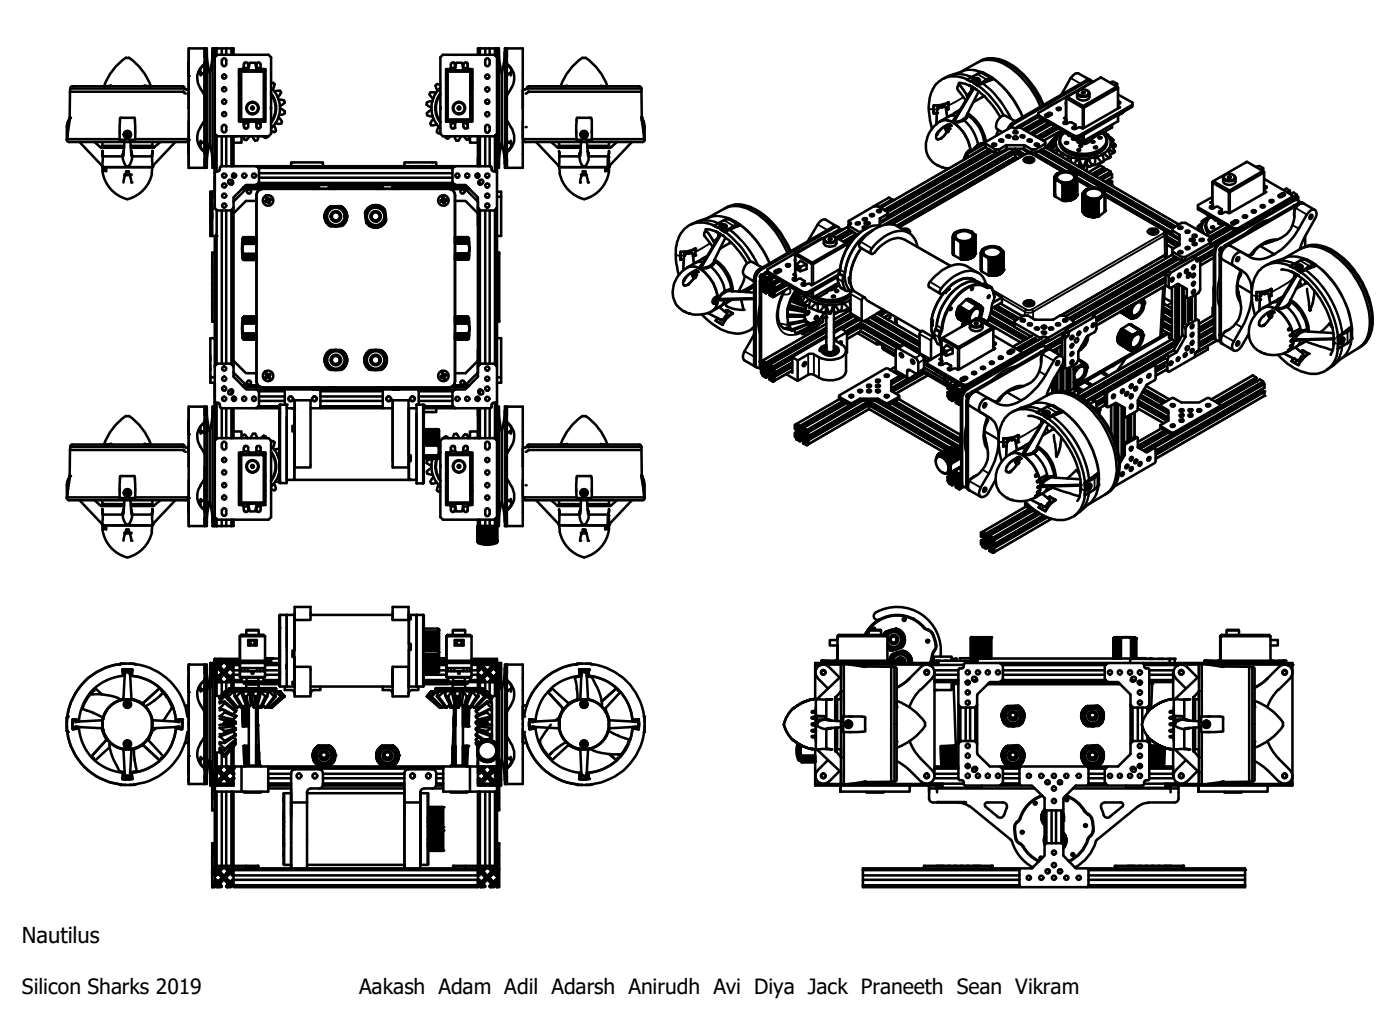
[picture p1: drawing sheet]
<svg xmlns="http://www.w3.org/2000/svg" width="279mm" height="203mm" viewBox="0 0 279 203" stroke-linecap="round" stroke-linejoin="round" font-family="sans-serif">
<defs><g id="words">
<text font-size="4.4" x="4.4" y="188">Nautilus</text>
<g font-size="4.2">
<text x="4.4" y="198.1">Silicon Sharks 2019</text>
<text x="71.7" y="198.1">Aakash Adam Adil Adarsh Anirudh Avi Diya Jack Praneeth Sean Vikram</text>
</g>
</g></defs>
<!-- layer: Visible (ANSI) -->
<g fill="none" stroke="#000" stroke-width=".51">
<path d="M14 18.3h22.6l.5 .4M14 17.7h22.8M14 17.7l.1-.4 .3-.1h22l.4 .1v.4M14 17.7l-.1 5.5M22 17.1l-1.2 .1M25.1 11.5a11.8 11.8 0 0 0-4.3 5.7M25.1 11.6h.6M25.7 11.5a11.8 11.8 0 0 1 4.4 5.7M28.8 17.1l1.2 .1M36.8 17.7l.8 .2 .1 .2M37.7 10.1v4.6M37.7 15.2v-2.8v2.8"/>
<path d="M37.7 9.7h3.6v23.8h-3.6zM39.9 14.4h.1M40 14.4l.8 .5zM40.8 12.6v.2a3.5 3.5 0 0 0-.8 4.9l.8 1.4M40.8 12.8a1.65 1.65 0 0 0-.7 2.2M40.8 9.7v23.8M41.3 10.2l.1 2.2 .4 2.2M41.8 14.6v13.9M42.4 10.2l-.1 2.2-.5 2.2M42.9 9.7h.3M42.9 9.7v31.7M42.9 9.7h-.5v23.8h.5"/>
<path d="M42.9 11.4l.5-.5h10.2l.5 .5v15.3l-.5 .5h-10.2l-.5-.5M43.2 9.7h3.4v1.2M43.2 9.7v1.3M44.3 9.7v1.2M44.3 12v.8M44.3 12a.41 .41 0 0 1 .4-.4 .41 .41 0 0 1 .4 .4v.8a.41 .41 0 0 1-.4 .4 .41 .41 0 0 1-.4-.4M45.1 9.7v1.2M46.2 9.7v1.2zM47.7 16.6l.1 .1M47.7 14.6h.2M47.8 16.7l-.1 .1M47.9 14.3v9.5"/>
<path d="M47.9 16.7h-.1M47.9 17.5l-.2 .1M47.9 17.7l-.2 .1M48.1 14l-.2 .3M48.1 14.3h4.5v9.5h-4.5zM48.1 13.8v.2h4.5v-.2M48.6 12.8v.7l-.2 .3h-.7v10.5h.7l.2 .2v.7M48.7 13.3l.4 .3 .4-.2M48.7 12.9a.41 .41 0 0 1 .4-.5 .41 .41 0 0 1 .4 .5M48.8 12.6l-.1 .1M48.8 12.5v.1M49.5 14l.3-1.5h1.1l.3 1.5"/>
<path d="M49.5 12.8l.1 .8M51.2 12.9a.41 .41 0 0 1 .4-.5 .41 .41 0 0 1 .4 .5M51.2 12.8v.7M51.2 13.3l.4 .3 .4-.2M51.3 12.5v.1M51.3 12.6l-.1 .1M52 12.8v.7l.3 .3h.7v10.5h-.7l-.3 .2v.7M52.6 14l.2 .3M52.9 17.7h.1M52.9 17.5l.1 .1M52.9 16.7h.1M52.9 14.3v9.5"/>
<path d="M52.9 15.6h.1M54.1 18.8a4.6 4.6 0 0 1 0 5.5M54.1 18.6a4.7 4.7 0 0 1 0 5.9M54.1 17.5l.3 .4M54.1 16.6l.4-.1 .3 .3M54.4 17.9l1 1.5M54.8 16.8l-.4 1M55.4 19.4l.5 1.7M55.6 19.9l1.1 .2M55.9 18.1l-1.1 .1M55.9 18.1l.2 .4M56.1 18.5l-.7 .9"/>
<path d="M85.9 18.4l-.2 .4 .2 .3 .6 .5M85.9 18.4l1.1 .1M87 18.5a5.5 5.5 0 0 0-.4 5.2M87.2 16.7a.93 .93 0 0 0 .2 1.4M87.2 16.8l.7 .2M87.3 18.1l-.3 .4M87.9 17.5l-.6 .6M87.9 18.6a4.7 4.7 0 0 0 0 5.9M87.9 18.8a4.6 4.6 0 0 0 0 5.5M89 15.6h.1M89.1 14.3v9.5zM89.1 16.7h-.1"/>
<path d="M89.1 17.5l-.1 .1M89.1 17.7h-.1M89.3 14.3h4.6v9.5h-4.6zM89.3 13.8v.2M89.4 14l-.2 .3M90 12.9a.41 .41 0 0 1 .4-.5 .41 .41 0 0 1 .4 .5M90 12.8v.7l-.3 .3h-.7v10.5h.7l.3 .2v.7M90.7 12.5v.1M90.7 12.6l.1 .1M90.7 14l.4-1.5h1.1l.3 1.5M90.8 12.8l.1 .7M90.8 13.3l-.3 .3-.5-.2"/>
<path d="M92.5 12.8l-.1 .8M92.5 12.9a.41 .41 0 0 1 .4-.5 .41 .41 0 0 1 .4 .5M93.2 12.6l.1 .1M93.2 12.5v.1M93.3 13.3l-.4 .3-.4-.2M93.3 12.8v.7l.3 .3h.7v10.5h-.7l-.3 .2v.7M93.9 13.8v.2h-4.6M93.9 14l.2 .3v9.5l-.2 .2M94.1 17.7l.2 .1M94.1 17.5l.2 .1M94.1 16.7l.2 .1M94.1 14.6h.2"/>
<path d="M94.3 16.2l-.2 .1M95.8 9.7h3.4M95.8 9.7h-.4v1.2M95.8 9.7v1.2M96.8 12a.41 .41 0 0 1 .5-.4 .41 .41 0 0 1 .4 .4M96.8 12.1v.7a.41 .41 0 0 0 .5 .4 .41 .41 0 0 0 .4-.4M96.8 9.7v1.2M97.7 9.7v1.2M97.7 12.1v.7M98.8 9.7v1.3zM99.2 9.7v37.4h.8v-8.9h-.8M99.2 9.7h.4v23.8h-.4"/>
<path d="M99.2 11.4l-.5-.5h-10.3l-.5 .5v15.3l.5 .5h10.3l.5-.5M99.6 10.2l.1 2.2 .4 2.2M100.1 14.6v13.9M100.8 10.2l-.2 2.2-.5 2.2M100.8 9.7h3.5v23.8h-3.5zM101.2 12.6a3.8 3.8 0 0 1 .6 5.4l-.6 1.1M101.2 12.8l.6 .6a1.6 1.6 0 0 1 .2 1.6h-.1M101.2 14.9l.8-.5zM101.2 9.7v23.8M101.4 13l.2 .2a1.09 1.09 0 0 1 .4 1.2M102 14.4h.1M105.2 17.7h22.8"/>
<path d="M105.2 17.7v-.4l.3-.1h22.1l.3 .1 .1 .4M105.2 17.7l-.8 .2-.1 .2M113.2 17.1l-1.2 .1M116.3 11.5a11.8 11.8 0 0 0-4.4 5.7M116.3 11.6h.5M116.8 11.5a11.8 11.8 0 0 1 4.4 5.7M120 17.1l1.2 .1M128 18.3h-22.6l-.5 .4M128 17.7l.1 5.5M191.3 16.6l1.4 .1 .7 .3M191.8 14.3l3.3-1.9a6.3 6.3 0 0 1 6.6 1.2 18.2 18.2 0 0 1 5.9 7.7M192.1 14.2l-2.9 1-.8 .4"/>
<path d="M193 15.9a14.9 14.9 0 0 1 6.8 6.3l.5 .9M193 15.9l1.9-1.1a1.85 1.85 0 0 1 2.3 .2l1 .7-3 1.4M193 15.9l.7 .4M193 15.8a5.1 5.1 0 0 0-6.4 1.3 9.7 9.7 0 0 0-.9 7.5l.3 1.1M193.1 19.4l-.3-.7-1.4-1.9-.3 .5v.5l1.6 2.3M193.4 17l.7 .4M193.4 17l.5 .3v.9M193.4 17a16.4 16.4 0 0 1 6.2 6.4M194.1 17.4l.1 .2M194.1 15.8a.91 .91 0 0 1 1.5 .2 .85 .85 0 0 1-.8 .4 .85 .85 0 0 1-.7-.5zM194.2 16.2l.2 .1M194.2 17.6l-3.7 6.1"/>
<path d="M194.3 16.6l.8 .5M194.3 15.7l.5-.1 .5 .1 .2 .2a.76 .76 0 0 1-.7 .5 .76 .76 0 0 1-.7-.5zM194.3 17.5l-.1 .1M194.6 15.9v-.2l-.2 .1 .2 .2-.2 .1 .2 .1M194.6 15.7l.2 .2 .3-.2M194.6 16.1v.1M194.6 16v.1M194.7 15.8l-.1 .3h.4M194.8 15.9v.2M194.9 15.8v.3M195 16l-.1 .1M195.1 15.7l.1 .1-.2 .2 .2 .1-.6 .1"/>
<path d="M195.1 15.7l-.1 .2M195.1 16.1l-.1 .1M195.3 18.2l-2.3 4.7M195.4 12.3a5.5 5.5 0 0 1 5.8 .5 16.1 16.1 0 0 1 6.4 7.3l.5 .9M195.4 16.2l-.2 .1M195.9 12.1a6.1 6.1 0 0 1 5.8 .7 17.8 17.8 0 0 1 6.6 8.2M196.4 19.2l-.2 .1M196.4 19.1l-.2 .1M196.5 19.2l-2.3 1.2M212.7 19.5v4.2M214.9 18.6v.7a1.24 1.24 0 0 0 1.6 .7l.3-.1a.64 .64 0 0 0 .6-.6v-.7M215.1 18.5a.78 .78 0 0 0 .9 .7h.7a.65 .65 0 0 0 .6-.7"/>
<path d="M215.3 18.1a1.52 1.52 0 0 1 2 .3 1.06 1.06 0 0 1-1.7 .7l-.4-.3a.47 .47 0 0 1 .1-.7zM215.3 18.1l-.2 .1a.58 .58 0 0 0-.1 .7 .58 .58 0 0 0 .5 .3l.7 .1a1 1 0 0 0 1.2-.7l-.4-.5M215.9 18.5l.5-.1 .1 .1-.5 .2zM217.6 15.9h-.4l-.5 .2-14.6 8.3-.4 .4-.5 .9M217.6 15.9l-2.3-1.2h-.7l-.9 .9-1.9 3.3M217.6 15.9l.2 .2M218 16.3a.63 .63 0 0 0-1-.1l-14.6 8.4-.7 .8M218 16.3l-10.8 6.2v.4M218 16.3h.2M219.7 15.4l-.2 .2M221.5 16.4l.6-.1 .8 .4M222.5 17.1l.4-.4v.6"/>
<path d="M222.9 17.3l-6.7 3.8-3.2-1.8 6.7-3.9 3.4 2.1-6.8 4-3.4-1.9v-.2M223.1 18.9l2.9 1.5v.5M223.1 17.5v4.1M13.3 27.7a.45 .45 0 0 0 .5 .6h23.4l.3-.2M13.5 27.7h10.4M13.9 23.5l-.4 .9-.2 .8v2.7l.2-.2M13.9 23.5h.1M14 23.3v.2M14 23.5l-.5 4.2M15.9 28.3l4.5 4.9M18.9 28.3l1.3 1.2h4.6M20.4 33.3l.1 .9"/>
<path d="M20.4 33.2v-3.1l.1 1.1h3.9l.3-1.1a2.75 2.75 0 0 0 .6 3.1h.2a2.89 2.89 0 0 0 .7-3.1l.2 1.1h4v-1.1v3.1M20.4 28.3v.8h4.4M20.4 33.2v.1M20.4 34.2a6.7 6.7 0 0 0 5 5.5M20.6 33.3l.1 .9-.1-.9M20.6 29.1v.4M21 33.3l.1 .9 .1-.9M23.9 23.6l3-.1 .1 4.4-1.6-.2-1.5 .2zM24.8 28.3l-.2 2.8M25 26.9l.3 .1 .1 .2M25 34.9h.9M25 34.8h.8"/>
<path d="M25 26.7l.1 .1M25 26.7v.2M25.1 26.8v.1M25.1 34.2h.2M25.1 26.9h.2M25.1 26.7v.1M25.1 26.9h-.1M25.3 34.2h.3l.3 .7 .3 1.5M25.3 34.2l-.3 .7-.4 1.5M25.3 27l.1 .1M25.3 26.7h.1M25.3 27.3h.2"/>
<path d="M25.3 26.4v.3h-.3M25.3 27.1l.1 .1M25.3 26.4l.1 .1M25.3 26.5h.1M25.3 26.4h.2M25.4 27.2h.1M25.4 26.5h.1M25.4 26.5l-.1 .2-.2 .1M25.5 27.1h.1M25.5 26.5h.1M25.5 26.4l.1 .3h.3M25.5 26.4v.3l.3 .1"/>
<path d="M25.5 26.9l.1 .1M25.6 26.7h-.1M25.7 34.2h-.4M25.7 26.7v.1M25.7 26.9h.1M25.8 26.8v.1M25.9 26.7v.2M25.9 26.9l-.4 .2M25.9 26.9h-.4v.3v-.1M25.9 26.7l-.1 .1M26 28.3l.2 2.8M27 27.7h10.3"/>
<path d="M30.3 29.1v.4M30.3 34.6a6.7 6.7 0 0 1-4.8 5.1M30.4 33.3l-.1 1.3M30.4 33.2v.1h-10M30.4 28.3v.8h-4.3M32 28.3l-1.3 1.2h-4.6M35 28.3l-4.6 4.9M37.6 27.8l-.1 .2M37.7 28.4v4.6M37.7 27.7l-.1 .1M39.9 28.7h.1M39.9 28.7l.1 .6 .6 .7"/>
<path d="M40 28.6l.8-.4zM40.1 28.1l-.2 .3a1.65 1.65 0 0 0 .5 1.5l.4 .4M40.8 24l-.2 .3a5.2 5.2 0 0 0-1.2 3.7 4.7 4.7 0 0 0 1.4 2.4M41.3 32.8l.1-2.1 .4-2.2 .5 2.2 .1 2.1M42 38.5v1.1M42.4 38.5v1.1M42.4 38.2v8.9M42.4 39.2h.5M42.9 38.2h-.9v8.9h.9v20.3M42.9 35.3h.1M43.1 34.2l-.2 .2M43.2 27v7.2"/>
<path d="M43.9 33.4v.4M43.9 33.8l-.2 .3-.6 .1M44.3 25.3v.7M44.3 27.2v5.9M44.3 26a.41 .41 0 0 0 .4 .4 .41 .41 0 0 0 .4-.4M44.3 25.3a.41 .41 0 0 1 .4-.4 .41 .41 0 0 1 .4 .4v.7M45.1 27.2v5.9M45.7 36.5a.41 .41 0 0 1 0-.6 .41 .41 0 0 1 .5 0v.9M46.2 27.2v5.9M46.3 35.9a.48 .48 0 0 1 .1 .8 .48 .48 0 0 1-.7-.1M46.6 39.5v35.5l2.6 2.6M46.6 27.2v5.9"/>
<path d="M46.6 34.6v.8M47.1 27.2h.1M47.9 23.8l.2 .2M48.1 24.3v-.2h4.5v.2M48.2 27.2v1.2h-1.6M48.3 37.7h3.8M48.6 27.2l.2 .6M48.6 37.3h13.8M48.7 25.2a.41 .41 0 0 0 .4 .5 .41 .41 0 0 0 .4-.5M48.7 25.4l.1 .1M48.8 27.9l.4 .1M49 24.5l-.3 .3"/>
<path d="M49.2 37.7l-2.6 2.6M49.5 24.7l-.4-.2-.4 .3M49.5 25.2v-.7l.3-.2h1.1l.3 .2v.7M49.8 27.2l-.6 .7M50.4 27.2l.5 .8M51.1 33.1l.1 .1M51.2 25.2a.41 .41 0 0 0 .4 .5 .41 .41 0 0 0 .4-.5M51.2 38.9v37.1a1.3 1.3 0 0 0 1.3 1.3M51.2 36.8h-.1M51.2 25.4l.1 .1M51.3 33.2l.3 .3M51.3 28h-.4"/>
<path d="M51.6 37.7v.3M51.6 33.5h38.8M51.6 36.5h38.8M51.6 37.8h.3M51.6 33.6l.1 2.7-.4 .5M51.6 27.2l-.3 .7M51.7 35.4h38.6M51.7 34.5h38.6M51.8 24.5l.2 .3M52 24.7l-.4-.2-.4 .3M52.4 37.7a1.24 1.24 0 0 0-1.2 1.2M52.5 27.2l.5 .3"/>
<path d="M52.5 37.7a1.3 1.3 0 0 0-1.3 1.2M52.5 37.7h37M52.8 23.8l-.2 .2M53.3 39.9l-.3 .2v.2l.4-.2M53.3 39.9l.1 .3 .3-.2M53.4 27.3l-.4 .2M53.4 27.2l-.1 .1M53.5 39.8l-.1-.4-.3 .1 .2 .4M53.5 39.8l-.2 .1M53.5 39.8h.1M53.6 39.8l.3-.2 .1 .3-.3 .1M53.6 39.8l.1 .2"/>
<path d="M53.7 39.8v.3M53.7 39.7h-.2l-.3 .2 .2 .3 .3-.1M54 21.4v.3M54.1 26.1l.6 .3M54.7 25l.4 1M55 24.6l-.9 1M55 24.6h1.1M55.1 26.1l-.3 .3M55.6 23.4l.7 .9M55.9 21.1v.6M55.9 21.7l-.2 1.4-.7 1.5M55.9 21.7l.9 .5"/>
<path d="M56.3 24.3l-.2 .4M56.7 20.1l.1 .4M56.8 22.6l-.3 .2-.8 .1M56.8 20.5l-.9 .6M56.9 22.2l-.1 .5M58.1 33.1v-.7h6.4v.7M62.4 36.9v.8zM62.5 36.9v.8v-.8M62.7 36.9v.8v-.8M62.8 36.9v.8M62.9 36.9v.8M63 36.9v.8"/>
<path d="M63.1 36.9v.8M63.2 36.9v.8M63.4 36.9v.8M63.5 36.9v.8M63.6 36.9v.8v-.8M65.7 36.9v.8v-.8M65.8 36.9v.8M65.9 36.9v.8M66 36.9v.8M66.1 36.9v.8M66.2 36.9v.8M66.3 36.9v.8"/>
<path d="M66.4 36.9v.8M66.5 36.9v.8M66.6 36.9v.8M66.7 36.9v.8M66.7 36.9v.8v-.8M66.8 36.9v.8M66.9 36.9v.8M66.9 37.3h8.2M75.1 36.9v.8zM75.2 36.9v.8v-.8M75.4 36.9v.8v-.8M75.5 36.9v.8"/>
<path d="M75.6 36.9v.8M75.7 36.9v.8M75.8 36.9v.8M75.9 36.9v.8M76.1 36.9v.8M76.2 36.9v.8M76.3 36.9v.8v-.8M78.4 36.9v.8v-.8M78.5 36.9v.8M78.6 36.9v.8M78.7 36.9v.8M78.8 36.9v.8"/>
<path d="M78.9 36.9v.8M79 36.9v.8M79.1 36.9v.8M79.2 36.9v.8M79.3 36.9v.8M79.4 36.9v.8M79.4 36.9v.8v-.8M79.5 36.9v.8M79.6 36.9v.8M79.6 37.3h13.8M80.7 33.1v-.7h6.4v.7M85.2 20.9l.9 .5"/>
<path d="M85.2 22.6l.1 .4M85.2 20.5l-.1 .4M85.3 23l.8 .2h.3M85.9 24.6l.2 .4M86.1 22l-.9 .5M86.3 20.2h-.6l-.5 .2M86.6 23.7l-.4 .4-.3 .5M86.6 23.7l.6 1.1 .7 .8M87.2 26.3l.3 .3M87.2 24.8l-.8 .2h-.3M87.6 25.3l-.4 1M87.9 26.5h-.4"/>
<path d="M87.9 21.4v.3M88.3 39.9v.2M88.3 39.9l.1 .3 .3-.1M88.3 39.8v.1M88.3 39.9h-.4l.1 .3 .4-.1 .1 .4 .3-.1-.2-.3M88.6 39.7l.1 .1M88.6 39.8l-.1-.4h-.2v.4M88.6 39.7l-.4 .2M88.6 39.8h-.3M88.6 39.8l.1 .3M88.6 39.8h.4l.1 .2-.4 .1M88.7 39.8v.4"/>
<path d="M88.9 27.2l.1 .2M89 27.5l.4 .2M89.2 23.8l.2 .2M89.3 24.3v-.2h4.6v.2M89.5 37.7a1.3 1.3 0 0 1 1.3 1.2M89.6 37.7a1.24 1.24 0 0 1 1.2 1.2M89.9 37.7h3.8M89.9 27.2l-.5 .4M90 25.2a.41 .41 0 0 0 .4 .5 .41 .41 0 0 0 .4-.5M90 24.7l.5-.2 .3 .3M90 37.8h.4M90.2 24.5l-.2 .3"/>
<path d="M90.4 33.6l-.1 2.7 .4 .5M90.4 37.7v.3M90.7 27.2l.4 .8M90.7 33.2l-.3 .3M90.7 36.8h.2M90.8 25.4l-.1 .1M90.8 25.2v-.7l.3-.2h1.1l.3 .2v.7M90.8 38.9v37.1a1.3 1.3 0 0 1-1.3 1.3M90.9 33.1l-.2 .1M91 28l.5 .1M91.9 27.2l-.4 .8M92.5 24.7l.4-.2 .4 .3"/>
<path d="M92.5 25.2a.41 .41 0 0 0 .4 .5 .41 .41 0 0 0 .4-.5M92.6 27.2l.6 .6M92.8 36.9h-43.6l-2.6 2.6M92.8 37.7l2.6 2.6M92.8 36.9l2.6 2.6M93 24.5l.3 .3M93.3 25.4l-.1 .1M93.6 27.8l-.4 .1M93.7 27.2l-.1 .5M93.8 27.2v1.2h1.6M95.4 39.5v35.5l-2.6 2.6M95.4 27.2v5.9v-1.5"/>
<path d="M95.4 34.6v.8M95.8 35.9a.41 .41 0 0 1 .5 0 .41 .41 0 0 1 0 .6M95.8 35.9a.49 .49 0 0 0-.2 .8 .52 .52 0 0 0 .7-.1M95.8 27.2v5.9M95.8 35.9v.9M96.8 27.2v5.9M97.7 25.3a.41 .41 0 0 0-.4-.4 .41 .41 0 0 0-.5 .4l.1 1a.41 .41 0 0 0 .5 .2 .41 .41 0 0 0 .3-.4M97.7 25.3v.7M97.7 27.2v5.9M97.9 33.1h-53.7l-.3 .3M97.9 33.1l.2 .3v.4M98.1 33.8l.2 .3 .6 .1"/>
<path d="M98.8 27v7.2M98.9 34.2l.2 .2M99.2 39.2h.8M99.6 32.8l.1-2.1 .4-2.2 .5 2.2 .2 2.1M101.2 24a5.5 5.5 0 0 1 1.4 4.4l-.4 .9-1 1.1M101.2 28.2l.8 .4zM101.9 28.1a1.73 1.73 0 0 1-.7 2.2l.5-.5a.97 .97 0 0 0 .3-1.1M102 28.7h.1M104.3 27.7l.1 .1M104.4 27.8l.1 .2M104.6 27.7h10.5M107 28.3l4.6 4.9"/>
<path d="M110 28.3l1.3 1.2h4.6M111.6 33.2v-3.1v1.1h4l.2-1.1a3.1 3.1 0 0 0 .7 3.1h.1a2.62 2.62 0 0 0 .7-3.1l.2 1.1h4v-1.1v3.1M111.6 33.2v.1h9.9M111.6 28.3v.8h4.3M111.6 33.3a6.1 6.1 0 0 0 4.2 6.2l.8 .2a6.7 6.7 0 0 0 4.9-5.5M111.7 29.1v.4M115.1 23.5l2.9 .1 .1 4.3-1.5-.2-1.5 .2-.1-2.8zM116 28.3l-.2 2.8M116.1 34.9h.9M116.1 26.9l.1 .2M116.1 34.8h.9M116.2 27.1l.3-.1 .1 .2-.1-.2z"/>
<path d="M116.2 26.9l.1 .1M116.3 34.2h.1M116.4 34.2h.3l.3 .7 .3 1.5M116.4 34.2l-.4 1.2-.2 1M116.4 26.5l-.1-.1 .1 .3-.3 .2h.2M116.4 26.5l-.1 .4M116.5 26.4l.1 .2 .4-.1M116.5 26.5l.1 .2 .4-.2M116.5 26.4v.1M116.5 27h.1M116.5 26.4h-.2M116.5 26.5h-.1"/>
<path d="M116.6 26.6v.1M116.6 27.1h.1M116.7 26.9l.3-.2-.2 .2v.3zM116.7 26.9h.1M116.7 27.1h.1M116.7 27.1l-.1 .1M116.8 26.6v.1M116.8 27.2l-.2 .1M116.8 34.2h-.4M116.8 26.7v.1M116.9 26.7h.1M116.9 26.6l.1 .1"/>
<path d="M117.2 28.3l.1 2.8M118.1 27.7h10.4M120.8 33.3v.9l.2-.2v-.7M121.3 33.3v-1.9h.2l-.2 2.8v-.9M121.3 31.5v1.6M121.4 29.1v.4M121.5 33.3v.9M121.5 28.3v.8h-4.3M121.5 33.2v.1M123.1 28.3l-1.3 1.2h-4.6M126.1 28.3l-4.6 4.9M128 23.5l.5 4.2"/>
<path d="M128 23.5l.4 .6 .3 1.1v2.7l-.2-.2M128 23.3v.2M128 23.5h.1M128.7 27.7a.45 .45 0 0 1-.4 .6h-23.5l-.3-.2M178.1 39.8l-.7-.4-3 1.7M178.1 39.8l-2.6 1.5M178.1 39.8l.3 .1M186.4 21.1l.9-.1v.4l.7 .1v-.3M186.4 21v1.6M186.9 22.5l-.6 .1M187 22.5l-.6 .1M187 21.8l-.1 3"/>
<path d="M187.3 21l.7 .2M187.6 24.2a3.3 3.3 0 0 1 3.7 1 8.5 8.5 0 0 1 2.4 4.6 1.4 1.4 0 0 0-1 1.2M187.6 24.2a5.4 5.4 0 0 0-2 7.6l.5 .5 1.2 .8 1.3 .4 .8 .1M187.6 24.2a3.4 3.4 0 0 1 4 1.5 8 8 0 0 1 2.1 4.6M188 21.5l.7-.2 .3 2.1M188.8 25.6h.3l.2 .2-.5 .1zM189.1 26.1l-.3-.2 .2 .3M189.1 25.6h-.3v.3M189.2 25l-.1 .1M189.2 20.4h.1M189.2 21.8h.1M189.3 20.4v1.4l-.5 .2"/>
<path d="M189.3 21.8v-1.4l-1.4 .5-1.6 .1 .1 1.6M189.3 20.4l-1.3 .8M189.3 21.8l-.3 .1M189.4 25.7l-.4-.4-.3 .2 .1 .6 .2 .2M189.4 24.7l.1 .2M189.4 25.5l-.5-.3-.2 .2v.3M189.5 24.9l-.8 .4M189.5 24.9l.2 .1M189.5 25.1h.2M189.7 25.1l-.2 .2a5.1 5.1 0 0 1-1.8 2.3M189.7 25.1l-.5-.1-.4 .3M189.8 24.9l-.1 .2"/>
<path d="M190.6 23.5l-.4 .8a2.38 2.38 0 0 0 2.8-.9l-.6 .6a9.2 9.2 0 0 1 2.9 4.8l.7-.2a2.94 2.94 0 0 0-2.1 1.6M190.8 23.2a1.85 1.85 0 0 0-1.6 .1l-1.6 .9M191.3 22.4a3.7 3.7 0 0 0-2.1 .9M191.5 22.2l-.9 .3M191.6 21.9l-.9 .5M192.8 30.7h.2M193 22.7l.1 .2a8 8 0 0 1 3.4 5.8M193.1 22.6a7.8 7.8 0 0 1 3.6 5.7M193.3 30v.5M194.1 36.3l.4 .3M196.1 35.2v.5M196.7 34.8v.5"/>
<path d="M196.7 29.3l-3.3 1.9M196.7 28.6l-3.9 2.2-.3 .6-.1 .4M196.7 28.6l1.9 1.2h.9l1.3-.8h3.7l1.4 .8h.8l1.9-1.2M196.7 29.3l2.1 1.2h.7l1.4-.8h3.5l1.5 .8h.6l2.1-1.2M196.7 28.3v1M196.7 29.3l-21 12.2M197.5 29.8l-20.9 12.2M197.6 34.3v.5M198.1 28.7l.3-.1 .4 .1v.2l-.5 .2-.2-.1zM198.1 30.2l-21 12.1M198.1 34v.5M198.9 33.5l-.1 .1"/>
<path d="M198.9 33.5v.5M199.1 30.5l-22 12.7M199.2 25.9l-.4 1.2M199.5 27.9l.3-.2 .4 .2a.38 .38 0 0 1-.4 .4 .38 .38 0 0 1-.3-.4zM199.6 33.1h.4l-.8 .5 .2-.4M200 33.1v.3M200.5 32.7v.4M200.9 27.1l.3-.2 .5 .3a.43 .43 0 0 1-.5 .2 .43 .43 0 0 1-.3-.3zM201.1 32.3l-.3 .1M201.1 32.3l.3 .1-.6 .4-.3-.1 .1-.2M201.1 32.3h.1M201.2 32.1h.2v.5"/>
<path d="M202.1 31.6v.5M202.2 27.3l.6-.1 .3 .2a.42 .42 0 0 1-.5 .4 .42 .42 0 0 1-.4-.5zM202.3 26.2h.7l.1 .3-.5 .1-.4-.1zM202.3 24.1l.3 .1-1.9-1.1a1.7 1.7 0 0 0-1.9 1.8 .78 .78 0 0 0 .3 .9l.9 .6M202.4 25.6h.3M202.4 31.5v.5M202.6 29.7l1.9 1.1M202.7 29.7l-26.2 15.1M202.7 31.3l-23.8 13.7M203.1 30l-25.4 14.7M203.4 30.2l-.4 .3M203.6 25.4l-.1-.1a1.37 1.37 0 0 1-1.6 0l-5.2 3"/>
<path d="M203.6 25.4l4.9 2.9 .1 1M203.7 27.1l.3-.2 .5 .3a.39 .39 0 0 1-.5 .2 .39 .39 0 0 1-.3-.3zM204 31.1l-1.2-.7-.2 .9 .5 .3M204.2 29.7l1.7 1M204.3 31.9h.1M204.4 31.6a1.56 1.56 0 0 1 2 .1 .95 .95 0 0 1-1.5 .7 .51 .51 0 0 1-.5-.8zM204.9 31.7l-.1 .1 .4 .2M205.1 27.9l.4-.2 .4 .2a.42 .42 0 0 1-.4 .4 .42 .42 0 0 1-.4-.4zM205.2 31.8v.4M205.2 31.8l-.3-.1 .1 .2M205.2 32v.2M205.2 32l-.2 .1 .3 .1"/>
<path d="M205.2 31.8h.1M205.3 31.8v.4M205.4 31.6h.3l-.2 .2M205.4 31.6l-.1 .2M205.4 31.6v.5M205.5 31.8v.2M205.5 31.8l.1 .1M205.6 31.9h.3l-.1 .2-.4-.1-.1 .2M205.6 31.9v.1M206.4 31.9h.1M206.6 28.7l.3-.1 .4 .1a.39 .39 0 0 1-.4 .4 .39 .39 0 0 1-.4-.3zM207.2 22.9l-3.9 2.2-.5 .5"/>
<path d="M207.2 22.9l7.3 4.2v.4l-7.3-4.2zM207.2 23.3l-3.6 2.1M207.2 23.2l-3.7 2.1M207.3 30.2l26.6 15.3M207.8 29.8l26.6 15.5M208 23.8l-3.5 2.1M208.5 24.1l-3.5 2.1M208.6 22.9l.8-.4 .5 .2-.1 .2-.6 .3h-.5zM208.6 29.3l26.7 15.5M209.4 24.6l-3.6 2.1M209.6 22.9l-.6 .3M209.7 22.9h-.5l-.4 .3"/>
<path d="M210.1 27.9l-.8 .9 .6-.4 .2 .1M210.1 27.9l.3 .3M210.2 28l-.3 .4M210.4 35.4h.1M210.4 35.5l.1 3.4M210.5 27.6l-.4 .3M210.5 25.2l-3.6 2.1M210.5 35.2h.1M210.5 35.8l.1 3.3M210.6 35.9v3.3l1.6 .8M210.7 28.6l-1 .5 .5 .4-.9-.7-.3 .5 .9 .5M210.7 28.6l.1 .3"/>
<path d="M210.7 34.9h.1M210.8 28.9l.2 .7M210.8 28.9l-.9 1.1M210.8 27.8l-.1 .8M210.8 27.8l-1.1 1v.3M210.9 21.6l.5-.1 .3 .2a.42 .42 0 0 1-.4 .3 .42 .42 0 0 1-.4-.4zM210.9 27.6l-.7 .3 .2 .2M210.9 27.6l-.1 .2M211 29.6l-.9 .6M211 25.5l-3.6 2.1M211 29.6l.3 .3M211.1 21.9h.4"/>
<path d="M211.1 34.7a2.64 2.64 0 0 1 3.3 .2 1.05 1.05 0 0 1-1 1.4 2.28 2.28 0 0 1-2.6-.9l.1-.5zM211.3 29.9l.6 .6-.4 .5M211.3 29.9l-.5 .7M211.3 34.5l-.8 .6-.1 .6 .2-.1v.3l.7 .2a.88 .88 0 0 1-.6-.9 .88 .88 0 0 1 .7-.8 2.96 2.96 0 0 1 3.2 .5 1.15 1.15 0 0 1-1.4 1.5h-.8l-1.1-.3 .9 .7 .2-.2 .1 .2 .2-.2v.2l.2-.2 .4 .2 .2-.2 .1 .1 .1-.1v-.1l.1 .1 .1-.2 .2 .1v-.2l.3 .1-.1-.2 .1 .1 .1-.2h.2l-.1-.2 .2 .1v-.2h.1l-.1-.3h.1l-.1-.1h.1l-.1-.3-.7-.6M211.3 26.8h.1M211.4 36.1a.77 .77 0 0 1-.4-.8 .77 .77 0 0 1 .6-.7 2.57 2.57 0 0 1 2.7 .4 .72 .72 0 0 1-.3 1.1M211.4 21.8l-.1 .2M211.5 26.9l-1.3 1M211.5 28.1a2.6 2.6 0 0 0 2.1 2.6 6.7 6.7 0 0 0 6.9-1.2 1.69 1.69 0 0 0 .4-1.4M211.6 26.7l-1 .7-.9 .9-.8 1.2 .1-.2v.3M211.6 26.7h.1M211.6 26.7l.7-.4-.8 .6-.6 .7"/>
<path d="M211.6 26.7l-.3 .2 .2-.1M211.6 26.7l-.3 .1M211.6 26.7l-1.2 .8 .9-.7M211.8 26l.4 .2M211.8 26l-3.5 2.1M211.8 26.6l-.2 .1M212 36.7v3.3M212.1 34.2l-6-3.5a1.62 1.62 0 0 0-1.5 0l-25.2 14.6M212.2 26.2v.1M212.2 36.6v3.3M212.2 36.8v3.2M212.3 30.7l-.4-.2 .4 .3"/>
<path d="M212.3 30.7l1 .5-.4 .6M212.3 30.7l-.2 .7M212.3 36.8v3.3M212.4 36.6v3.4M212.5 26.4a2.01 2.01 0 0 0-1 1.8 2.01 2.01 0 0 0 1.2 1.8 6.9 6.9 0 0 0 7.6-.5 1.83 1.83 0 0 0-.2-3M212.5 36.8v3.3M212.5 26.4a1.95 1.95 0 0 0-.9 1.9 1.95 1.95 0 0 0 1.4 1.6 6.7 6.7 0 0 0 7-.4 1.78 1.78 0 0 0 0-3M212.6 28.4l.3-.1 .3 .3h-.6zM212.6 26.4l.6 .6 .3 .1M212.6 36.8v3.3M212.7 36.6v3.4M212.7 20.5v.3"/>
<path d="M212.7 36.8v3.3M212.9 30.4a7.1 7.1 0 0 0 6.6 0M212.9 24v.4l-.5 .3 .3-.2v.2M212.9 36.8v3.3M212.9 36.6v3.4M213 36.8v3.3M213.1 36.8v3.2M213.2 36.6v3.3M213.3 36.8v3.2M213.4 27.1v-.1a1.45 1.45 0 0 1 1 .7 3.3 3.3 0 0 0 3.8-.3M213.4 36.7v3.3M213.5 36.6v3.3"/>
<path d="M213.6 39.9l-.2 .1M213.6 36.7v3.2M213.6 39.9h.1M213.7 36.5v3.4M213.7 31.4l-.4-.2 .4 .4M213.7 31.4l1.2 .2-.5 1.1M213.7 31.4v.9M213.8 39.9h-.1M213.8 36.6v3.3M213.8 39.9h.1M213.9 27.2v.1M213.9 36.4v3.5"/>
<path d="M214.1 39.8h-.2v.1M214.1 36.5v3.3M214.1 39.8h.1M214.1 36.3v3.5M214.2 27.5l-.3 .2 .6 .1M214.2 39.7l-.1 .1M214.2 36.4v3.3M214.2 25.7h.2M214.4 36.4v3.2l-.2 .1M214.4 39.6h.1M214.4 36.3v3.3M214.5 27.5h.7"/>
<path d="M214.5 27.1h.7M214.5 36.3l-.1 3.3M214.5 39.4h.1M214.6 25v.5l-.4 .2M214.6 36.1v3.3M214.7 36.1l-.1 3.3M214.8 35.9l-.1 3.4M214.8 39.1h.1M214.8 35.1h.1M214.8 35.9v3.2M214.9 35.2v.1M214.9 35.7v3.4"/>
<path d="M214.9 28a1.24 1.24 0 0 0 1.6 .7l.3-.1a.63 .63 0 0 0 .6-.6M214.9 35.4v3.5l-.1 .2M214.9 35.8l2.8 1.6M215.1 29.8h.4l.1 .2-.4 .1-.2-.1zM215.1 33.1l.4-.6v.8M215.2 27.1l10.8-6.2v.4l-10.8 6.2zM215.2 27.6l.8 .5M215.3 28.1l.7 .2 1.1-.2M215.3 33h.2M215.5 31.6h-.6l.6 .9h.1M215.5 31.6l1.2 .1M215.5 31.6l.1 .8 .3 .6"/>
<path d="M215.5 29h.4l.1 .1-.4 .2-.2-.2zM215.7 32.6l.3 .8-.1-.4M215.9 33h.4M216 28.1l.2 .1 .1-.1M216 28.1h.3M216 27.1v.1l-1 .5h-.3l-.3-.3M216 38.7v3.3M216 38.8l.1 3.3M216 33.4h.3M216.1 38.5h.1M216.1 38.9l.1 3.3M216.2 39.1v3.3"/>
<path d="M216.2 39.2l.1 3.3M216.3 39.3v3.2M216.3 39.4l.1 3.3M216.4 38.1l.3-.3a.91 .91 0 0 0-.3 1.1 .91 .91 0 0 0 .8 .6l1.2 .2 .9-.1 .6-.4-.8 .7h-.2l-.1 .1-.2-.1-.2 .1v-.1l-.2 .1-.1-.1-.2 .1v-.1l-.3 .1v-.2l-.2 .1-.1-.1-.1 .1-.1-.2-.1 .1-.3-.3-.2 .1v-.2h-.2l.1-.2h-.2v-.3l-.1 .1 .1-.2h-.2l.2-.2-.2 .1zM216.4 39.4v3.3M216.5 39.5v3.3M216.5 39.6v3.2M216.7 39.6v3.3M216.7 31.7l.6-.1-.4 .9h-.3M216.7 31.7l-.4 1.7 .4-1.1M216.7 39.7v3.2M216.8 37.8a2.5 2.5 0 0 1 3.3 .5 .94 .94 0 0 1-1 1.2 2.43 2.43 0 0 1-2.6-.7 .86 .86 0 0 1 .3-1z"/>
<path d="M216.9 32.5l.4 .8M216.9 37.7l-.2 .1a2.84 2.84 0 0 1 3.5 .3 .83 .83 0 0 1-.3 1.1l.6-.2v-.5l-.3-.5-.5-.3M216.9 39.6v3.3M216.9 32.8v1.4M216.9 39.8v3.2M217 39.8v3.3M217 39.3a.75 .75 0 0 1-.5-.8 .75 .75 0 0 1 .7-.7 2.33 2.33 0 0 1 2.8 .7 .78 .78 0 0 1-.4 .8M217.1 39.7v3.4M217.2 34.4l2.3-1.4 .8 .4v.2l-2.2 1.3M217.2 39.9v3.2M217.3 39.8v3.3M217.4 39.9v3.3"/>
<path d="M217.5 39.9v3.3M217.6 39.8v3.4M217.8 28.3l.4-.2 .2 .2-.5 .1zM217.9 39.9v3.3M218 32.9l-.7 .4M218.1 39.9v3.3M218.3 29.3l.4-.1 .2 .3-.3 .1zM218.4 39.9v3.3M218.4 32.8l-1.1 .5M218.4 32.8l-.4 .1M218.5 31.4l.4-.2-.4 .5M218.5 31.4l-1.2 .2 .3 .7 .4 .6"/>
<path d="M218.5 31.4l-.1 1.4M218.6 35.1l2.3-1.3 .7 .4v.2l-2.1 1.2M218.6 39.9v3.3M218.9 39.9v3.3M219 39.9v3.3M219.1 39.8v3.4M219.2 27.4l.4-.1 .2 .2v.1h-.5zM219.3 32.6v.5M219.3 39.9v3.3M219.9 32.4l-1.6 .5M220 30.8l.3-.3-.3 .4M220 30.8l-1.1 .4 1 1.2"/>
<path d="M220 30.8l.3 1.4-.4 .2M220 26.5l-1.8 .9v-.4M220.1 33.7l.1 .5M220.4 38.2v.1M220.5 39v3.2l-1.4 1M220.5 38.4v.1M220.5 39.1l12 6.9 .3 .5v4l-.3 .4-20.8 12M220.5 38.5v.1M220.5 38.7v3.5M220.7 26.7l.5 .2M220.7 26.7l.3 .2M220.7 26.7l-.4-.3 .9 .5"/>
<path d="M221 26.9l.4 .7M221 26.9l1.2 1M221 36.6l.8-.4 .1 .1v.7M221 30l-.7 .5 1.1 1M221 30l.7 1.3-.3 .2M221.2 26.9l-.1 .1M221.2 35.9v.2l.4 .2M221.3 34.6l.1 .2M221.3 29.7l1.1 .7-.8 .5M221.3 29.7l-.3 .3M221.4 27.6l.8 .3-.3 .4M221.4 27.6l.2 .3"/>
<path d="M221.4 31.5l-1.1 .5M221.6 29l-.3 .7M221.6 27.9l.1 .7M221.6 29l.9 1.2-.1 .2M221.6 27.9l1 1v.2M221.7 34.6l.2 .1v.7l-1.4 .9M221.7 28.6l.9 .5M221.7 28.6l-.1 .4M221.9 24.9v.6l-2.2 1.1M222.6 29.1l-.5 .5M223.1 22.9v1.3l-6.8 3.9M223.1 21.2l.4 .2-7.4 4.3a1.13 1.13 0 0 0-1.5 0h-.4l-.2-.2 .6-.5v-.2l-.8-.4h-.4l-.6 .3-.5-.1v-.2l.6-.4v-.2l-.6-.2 .4-.3"/>
<path d="M223.1 20.2l.5 .2-.1 .2h-.4M223.5 20.6l-.4 .2M224.2 22.4l-1.1 .7M241.9 36.4v4.2M241.9 39.3l-2.8 1.6v.4M244.1 35.4a1.23 1.23 0 0 0 .5 1.3 1.23 1.23 0 0 0 1.3 .1 .63 .63 0 0 0 .7-.7v-.7M244.2 35.3a1.05 1.05 0 0 0 1.6 .7 .57 .57 0 0 0 .6-.7M244.4 34.9a1.34 1.34 0 0 1 2 .5 1.34 1.34 0 0 1-2.1 .2 .47 .47 0 0 1 .1-.7zM244.5 34.9l-.2 .2a.53 .53 0 0 0 .1 .8 1.76 1.76 0 0 0 2.2-.3l-.1-.4-.3-.3M245 35.3l.6-.1v.2v.1h-.4zM248.9 32.3l-.2 .1M250.6 33.3l.7-.2 .8 .4"/>
<path d="M251.7 33.9l.4-.4v.7M252 34.1l-6.6 3.9-3.3-1.9 6.8-3.8 3.4 2-6.9 4.1-3.4-2v-.1M252.3 37.5h.4M252.3 37.1l.5 .1-.1 .3-.4 .2M252.3 38l.4 .3-7.4 4.2a1.13 1.13 0 0 0-1.5 .1l-.6-.2 .1-.2 .5-.3v-.2l-.8-.5h-.3l-.7 .4-.6-.2 .2-.3 .5-.2v-.2l-.5-.3 .3-.2M252.3 38.4h.1M252.3 34.3v4.2M252.3 35.7l5.5 3.2v.4M253.4 39.9h.6l.2 .2-.3 .2h-.3l-.2-.1zM255.1 39l.8-.5h.4l.2 .2v.2l-.8 .4h-.4zM256.2 38.9l-.7 .4M256.2 37.9l.5-.3 .7 .4v.2l-.4 .2"/>
<path d="M256.3 39l-.4-.1-.6 .4M257.2 38.3v.2M257.6 38.7l.6-.3 .6 .5v.1l-1 .6M258.4 39.2l.2 .2M258.8 39.2h.3v.7M259 39.9a.68 .68 0 0 0-1 0l-14.6 8.4-.9 1-.2 .6v17.4l.1 .4 .5 .2M42 40.5v.4M42 41v.2M42 42h.4M42.4 50.4h.5v13.7h-.5zM42.4 58.9v.4M42.4 55.2v.4"/>
<path d="M42.4 40.5v.4M42.4 41v.2M42.4 42.5v1.1M42.4 52.9v1.5M42.4 56.5v.3M42.4 57.7v.4M42.4 50.6h.5M42.9 41.4v.1M42.9 41.6l.3 .3M43.2 46.7v26M43.2 41.8v4.8M43.3 41.9l2.7 .1"/>
<path d="M44.3 42v30.5M45.1 42v30.5M46.2 41.8v30.9M46.5 41.4v.1M46.5 41.6l-.5 .4M48.3 49.7l.3 .9-.1 .5 .1 .2-.1-.1 .1 .2h-.1l.1 .2h-.1l.1 .2-.2-.2zM48.4 47.6l.2-.3-.1 .2h.1l-.1 .1h.1l-.1 .2h.1l-.1 .1 .1 .7-.3 1.1zM48.5 50.9h2.7M48.5 48.1h2.7M48.5 48.3h2.7M48.5 50.7h2.7M48.5 48.6h2.7"/>
<path d="M48.6 51h2.6M48.6 51.2h2.6M48.6 47.9h2.6M48.6 48h2.6M48.6 48.5h2.6M48.6 48.4h2.6M48.6 48.3h2.6M48.6 51.1h2.6M48.6 50.8h2.6M48.6 50.6h2.6M48.6 48.6h2.6M48.6 47.3h2.6h-2.6"/>
<path d="M48.6 47.6h2.6h-2.6M48.6 47.5h2.6h-2.6M48.6 47.4h2.6h-2.6M48.6 51.8h2.6M48.6 51.8h2.6h-2.6M48.6 51.7h2.6h-2.6M48.6 51.6h2.6h-2.6M48.6 51.4h2.6M48.6 47.4h2.6M48.6 47.8h2.6M48.6 47.3h2.6M48.6 51.3h2.6"/>
<path d="M51.2 40.1h-2.1l-2.5 2.4M53.7 40.1l.1 .3-.2 .1-.1-.3M64.8 43.1l.1 .2-.1 .1M64.8 42.9l.1 .2h-.1M64.8 43.4v.3M64.8 42.9v.1M64.8 42.7l.1 .1-.1 .1M64.8 43.7l.1 .1M64.8 42.6v.1M64.9 43.8l.1 .1M64.9 44l.2 .1-.1 .1M64.9 42.3l-.1 .2"/>
<path d="M65 44.2l.3 .4M65.1 42.1l-.1 .2M65.2 41.8v.2h-.1M65.3 44.5l.1 .1M65.3 41.7l-.1 .1M65.4 44.7l.2 .2M65.6 44.9l.2 .1M65.7 41.3l-.4 .4M65.8 45l1.3 .1M65.8 41.2l-.1 .1M65.8 41.2l2.2-.1v.1h.2M68.2 45l-1.1 .1"/>
<path d="M68.3 41.2l.5 .5M68.3 45l-.1 .1M68.5 44.8h-.2v.2M68.7 44.6l-.2 .2M68.8 41.7l.1 .1M68.8 41.8l.3 .5M69 44.2l-.3 .4M69 44.1v.1M69.2 43.9l-.2 .2M69.2 42.3v.2M69.2 43.9l-.1 .1M69.2 42.5l.1 .2"/>
<path d="M69.2 43.6v.3M69.2 42.8l.1 .1M69.3 43.3v.1M69.3 43.4l-.1 .1v.1M69.3 43.1v.2M69.3 42.9h-.1l.1 .3M72.9 42.2l.2 2.2 .1 .1M73 42l.1 .1-.2 .1M73.2 44.6l.5 .4M73.3 41.7l-.3 .3M73.4 41.5l-.1 .2M73.4 41.5v.1"/>
<path d="M73.7 41.3l-.2 .2M73.7 45h.2v.2M73.9 45.1h.1l.1 .1M74.1 45.2l.1 .1M74.2 41l-.4 .3h-.1M74.2 45.3h.2M74.4 45.3h.3M74.9 40.9l.7 .1M74.9 40.9l-.7 .1M75.6 41l.7 .3M75.6 45.3l-1 .1M75.8 45.2l-.2 .1"/>
<path d="M75.9 45.2l-.1 .1M76 45.1h-.1v.1M76.1 45.1h-.1M76.2 41.3l.5 .4M76.3 45l-.2 .1M76.3 44.9v.1M76.5 44.8h-.2v.1M76.6 44.7l-.1 .1M76.6 44.6v.1M76.7 41.7l.1 .1 .2 2.2M76.7 44.5v.1M76.9 44.3l-.2 .1 .1 .1"/>
<path d="M77 44l-.2 .1 .1 .2M88.3 40.2h.1M88.5 40.2h.2M88.7 40.1h.1M90.8 51.8h2.5zM90.8 47.3h2.5zM90.8 40.1h2.1l2.5 2.4M90.8 50.7h2.6M90.8 50.9h2.7M90.8 51h2.6M90.8 51.1h2.6M90.8 51.2h2.6"/>
<path d="M90.8 51.4h2.6M90.8 51.5h2.5M90.8 51.6h2.5M90.8 47.4h2.5M90.8 47.5h2.5M90.8 47.6h2.6M90.8 47.8h2.6M90.8 47.9h2.6M90.8 48h2.6M90.8 48.1h2.7M90.8 48.2h2.6M90.8 48.3h2.7"/>
<path d="M90.8 48.5h2.6M93.4 47.4h.1M93.3 47.3l.3 .3 .1 2-.3-1 .1-1-.2-.2 .2 .1-.2-.1h.2zM93.3 51.7h-2.5h2.5M93.3 47.4h-2.5h2.5M93.4 48.6h-2.6h2.7M93.4 50.6h-2.6h2.7M93.7 49.6l-.1 2-.3 .2 .2-.2-.2 .1 .2-.2-.2 .1 .2-.2-.1-.8zM95.4 42.2h.1M95.4 41.4l.1 .1M95.5 41.6l.5 .4h2.6M95.8 41.8v30.9"/>
<path d="M96.8 42v30.5M97.7 42v30.5M98.8 41.8v30.9M99.1 41.6l-.5 .4M99.1 41.4v.1M99.2 50.4h.4v13.7h-.4M99.2 47.1v20.3M99.2 50.6h.4M135.8 50.2h.9v.3l.1 .1h.7v-.2M135.9 50.2l-.1 1.6 .7-.1M136.5 51.8h-.7M136.5 51l-.2 2.9"/>
<path d="M136.7 50.2l.8 .2M137.2 53.3a3.1 3.1 0 0 1 3.5 1.1 7.7 7.7 0 0 1 2.5 4.6 1.44 1.44 0 0 0-1 1.1 .38 .38 0 0 0 .2 .4 .38 .38 0 0 0 .4 0l.4-.2a2.09 2.09 0 0 1-1.1 1.7M137.2 53.3a5.5 5.5 0 0 0-2.1 7.6 5.5 5.5 0 0 0 7 1.1M137.2 53.3a3.2 3.2 0 0 1 3.5 1.1 7.7 7.7 0 0 1 2.4 6.2 2.19 2.19 0 0 1-1 1.4M137.5 50.4l1.2-.8v1.3l-.4 .3M137.5 50.6l.7-.1 .3 2M138.4 55.1l.2 .2zM138.5 51.1l.2-.2v-1.4l-1.7 .7h-1.2v1.6h.1M138.6 54.7l-.2 .1v.3M138.6 54.2h.1M138.7 52.5l-1.5 .8M138.7 54.9l-.3-.2v.4"/>
<path d="M138.7 55v-.1l-.3 .2M138.9 54.8l-.3-.3h-.4v.6l.2 .3M138.9 54.7l-.3-.3h-.4v.4M138.9 53.8v.3M138.9 54.1l-.7 .3M138.9 54.1l.2 .1M139.1 54.2h.1M139.1 54.2a6.2 6.2 0 0 1-1.9 2.6M139.1 54.3l-.4-.1-.4 .2M139.3 54.1l-.1 .1M140.1 52.6l-.3 .4-.2 .4a2.57 2.57 0 0 0 2.9-.8l-.6 .5a9.2 9.2 0 0 1 2.8 4.9l.8-.2a2.78 2.78 0 0 0-2.2 1.9v.1l.3 .1 .6-.1M140.3 52.3a1.85 1.85 0 0 0-1.6 .2"/>
<path d="M140.8 45.7l.9 .1 1.2 .4M140.8 51.5a4 4 0 0 0-2.1 1M140.9 51.4l-.8 .3M141.1 51.1l-.9 .5M141.3 43.4l3.3-1.8a5.8 5.8 0 0 1 5.9 .7 17.2 17.2 0 0 1 6.7 8.1M141.5 43.4l-2.2 .7-1.4 .7M142.3 59.8l.9 .5M142.4 45l1.2 .5 .2 .3a13 13 0 0 1 4.9 4.6l1.1 1.8M142.4 45l2-1.1a1.78 1.78 0 0 1 2.2 .4l1 .6-2.9 1.3M142.4 45l.9 .4M142.6 51.9v.2a8.4 8.4 0 0 1 3.4 5.9l.1 .1M142.6 45a5.2 5.2 0 0 0-6 .7 7.4 7.4 0 0 0-1.7 5.5l.1 1.5 .5 2.1"/>
<path d="M142.6 51.8a7.8 7.8 0 0 1 3.6 6.3M142.6 48.6l-.4-.8a4.3 4.3 0 0 0-1.4-1.8l-.2 .4-.1 .5 1.7 2.3M142.8 59.2l-.1 .9M142.9 46.2l.7 .3M142.9 46.2l.5 .3M142.9 46.2h-.1a14.7 14.7 0 0 1 6.3 6.3M143.4 46.4v.9M143.6 46.5l.1 .2M143.6 45a.81 .81 0 0 1 1.4 .2 .8 .8 0 0 1-1.4-.1zM143.8 44.8l.7-.1a.48 .48 0 0 1 .5 .6 .81 .81 0 0 1-1.4-.2zM143.8 46.7l-3.8 6.2M143.8 45.4l.1 .1"/>
<path d="M143.8 45.8l.8 .5M144 45h.5M144 45.2l.1 .1M144.1 45.3l-.1-.3h-.1l.2 .1-.2 .2h.1h.5M144.1 45v.2M144.3 45v.3l-.2-.1M144.4 45l.1 .2-.2 .1M144.5 45h.2l-.2 .3M144.5 45v.3M144.5 45.2v.1M144.7 59.8a2.45 2.45 0 0 1-1 1.4M144.8 47.4l-2.3 4.6"/>
<path d="M144.8 41.5a6.1 6.1 0 0 1 6.6 .9 18.8 18.8 0 0 1 6.2 7.8M144.8 45.4l-.1 .1M145.4 41.2a6.1 6.1 0 0 1 5.7 .8 17.4 17.4 0 0 1 6.7 8.1M145.5 59.8a3.1 3.1 0 0 1-1.8 1.4M145.6 48.5l.3-.2-.2 .2M145.7 59.8l-.7 .5M145.9 48.3l-2.2 1.3M145.9 58l4.6 .4M146.1 59.8l-.9 .5M147.9 59.7l.5 2.1h-.2a6.1 6.1 0 0 1-3.2-.8l-.3-.4M148.7 55.1l-.2 .8-1.1 2.3M150.5 56.6l-.6 .5-2.1 1.1"/>
<path d="M150.5 59.6l-6.5 .2M150.5 57.2l-1.8 1M151.8 53.2l.3 .1M151.9 57.5l.2 .2M152 54.7l-.4 .5M152 56v17.6M152.1 53.3l-2.1-1.1a2.03 2.03 0 0 0-1.5 2.7l2 1.2-.3-.2M152.1 57.7l.1-.3 .3 .2 .1 .2h-.3M152.1 55.4l-.1-.2-.1 .7 .1 .2 .1-.2 .4 .2 .2 .3M152.2 54.8a.4 .4 0 0 0-.5 .2 .4 .4 0 0 0 .1 .5M152.3 55.3l.2 .2v.4l-.2-.1-.2-.4M152.3 55.3l-.1-.2 .7 .3v.2h-.2l.1 .6a.66 .66 0 0 0 .7 .6v-.2l.2 .1-.1-.9 .6 .4 .1 .2"/>
<path d="M152.3 55.3l-.2 .1M152.3 56l-.2 .1M152.5 57.5l-.4 .2M152.6 57.7l-.3 .1M152.7 56.4v.1a.39 .39 0 0 1 .2 .3 .39 .39 0 0 1-.2 .4l-.2 .1-.4-.2-.1-.3h-.1M152.7 56.4l-.7 .4M152.9 57l-.2 .2M153 56.9l.4 .1 .1 .3-.1 .2-.4-.3zM153.2 57.5l-.5 .2v.4l.2 .4-.8-.5 .2-.2M153.2 57.5l.5 .7v.5h-.2l.1 .2 .7 .3-.1-.2M153.2 54.5l-1.2 .7M153.2 54.4l-.6 .4"/>
<path d="M153.2 54a2.78 2.78 0 0 0-1.6 2.2v16.9l.3 .7M153.2 54.1l7.2 4.2v.4l-7.2-4.2zM153.2 57.5l-.3 .2M153.6 58l-.7 .5M153.7 58.5l-.1 .2M153.7 56.5l-.2 .1M154 55l-1.1 .6M154.1 57l-.2 .2M154.3 56.4h-.2a.26 .26 0 0 0-.1 .3 .26 .26 0 0 0 .4 .1l-.1-.2h.2l.1 .9-.2-.3-.5-.2v.2l-.2-.1a.7 .7 0 0 0 .2 .9v.2l.4 .2 .1-.2M154.3 58.9v-.3l-.3-.2v.4l.2 .2M154.3 58.9l-.1 .1M154.4 58.2l.2 .1v.8l-.3-.2"/>
<path d="M154.5 55.3l-.9 .5M154.6 54l.9-.3 .4 .2v.1l-.8 .5-.5-.1zM155.3 55.8l-1 .6M155.6 54.1l-.7 .4M155.7 54.2l-.4-.1-.6 .3M156.5 56.5l-1.9 1M156.7 57.9a8 8 0 0 0-1.1 6.6l.8 1M157 52.7l.2-.1a.37 .37 0 0 1 .5 .4l-.3 .1a.38 .38 0 0 1-.6-.3zM157 56.7l-2.6 1.5M157 53.1h.5M157.4 53.1h-.2M157.7 57.2l.1 .1 .4 .2"/>
<path d="M157.7 57.3l-3.4 1.9M157.9 59.5l3.1 1.4-.2 .3-3.1-1.2zM158.1 57.4v.1M158.2 59.3l1.9 1M158.4 58.9l.1-.5-.6 1.1 .3-.2M158.4 58.9l-.2 .4M158.6 57.7l.7 .6M158.7 51.7l-.1 .2 .1 .2M158.7 50.7v4.3M158.8 55.2v.4l-.4 .3 .3-.2v.2M158.9 57.9h-.1a8.8 8.8 0 0 0-1.6 4.7M158.9 52.8l.8 .4"/>
<path d="M159.2 58.2l.5 .4-.9-.6-.3 .4 .9 .7M159.4 58.3l-.1-.1 .7 .3M159.6 53.3l-.6 .3v-.7l.6 .4v.7l-.6-.4M159.8 58.5l-.5 .7 .1 .3M159.9 58.4v.1M160.2 56.9l.2 .1M160.3 58.7l.4 .2M160.4 58.8l-1 .7 .8 .4-1.8-1M160.4 58.7h.7M160.4 58.3h.7M160.6 56.3v.3l-.5 .3M160.7 58.9v.2"/>
<path d="M160.7 59.1l.7 .6-1.1 .9 1.2 .5M160.7 59.1l-.6 1.3 .2 .2M161 52.7l-1.3 .5v.9l-.8-.4v-.9l.9-.8 1.2 .7v1l-1.3 .4M161.2 58.9l.8 .4M161.8 59.9l-.4-.2 .3 .2M161.8 59.9l1 .5-1 1.1 1.5 .6 .1-.1M161.8 59.9l-.3 1.1v.3l.3 .2M162 59.3h.3M162 58.2v.2l-1 .5h-.3M162.3 59.5a7.2 7.2 0 0 0 6.7 0M164.2 47.5h-.2l-10.8 6.2v.4M164.4 47.8v.7a1.59 1.59 0 0 0 2.2 .5l.3-.5v-.7"/>
<path d="M164.5 47.7v.1a1.34 1.34 0 0 0 2.1 .3l.2-.4M164.6 47.4a1.46 1.46 0 0 1 2.2 .1 .8 .8 0 0 1-1.1 .8h-.6a.6 .6 0 0 1-.5-.9zM164.8 47.2a.58 .58 0 0 0-.4 .7 .58 .58 0 0 0 .6 .5 1.42 1.42 0 0 0 1.9-.6l-.1-.4-.3-.2M165 58.2v.2l-1.9 1h-.4l-.3-.2M165.4 47.6l.4-.1 .2 .2-.5 .1zM165.7 46.7l3.4 2-6.9 4-3.5-1.9v-.2M165.7 46.7l-6.8 3.8 3.2 1.9 6.7-3.9M165.7 46.7h-.2M166.1 59.1l.1-.2 .4 .1a.26 .26 0 0 1-.3 .3 .26 .26 0 0 1-.2-.2zM166.6 46.3l-.2 .1M166.7 58l.4-.2 .2 .3-.4 .1zM166.7 56.8v.4l-1.7 1"/>
<path d="M166.9 57.2a1.28 1.28 0 0 1-1.4 .6M167 45.1h-.6l-15 8.7-.7 .8-.2 1v16.9l.3 .7M167 45.1l-2.2-1.3a1.45 1.45 0 0 0-1.6 1l-2 3.3M167 45.1l.3 .2M167.3 54.8l-6.2 3.5v.4l6-3.5M167.3 56.4l-5 2.9M167.4 54.4l-.3 1M167.4 54.4a2.54 2.54 0 0 0 .5 3.1l.9 .5M167.5 56.8l-.8 .4M167.6 45.7a.65 .65 0 0 0-1.1-.3l-14.6 8.4-.7 .7-.4 .9v17.2a.63 .63 0 0 0 .2 .6 .63 .63 0 0 0 .6 .1M167.7 53.6l-5.7 3.3-.5-.3h-.3l-.7 .4-.5-.2v-.2l.6-.3v-.2l-.8-.5h-.4l-.7 .3-.5-.1 .1-.3 .5-.3v-.1l-.5-.4 .4-.2M168.1 45.8l-2 1.1"/>
<path d="M168.2 45.8h-.9l-1.5 .9M168.7 57.9l.1 .1M169.1 48.7v.7M169.4 45v.7l1.7 1.1M169.4 49l-.3 .1M169.4 45.1l-3.2 1.8M169.4 44.1v.8M169.5 59.9l.2-.1-.2 .2M169.5 59.9l-1 .5 .9 1.1M169.5 59.9l.2 .9M169.5 56.4l.2 .1 .6 1.5M169.5 56.4l-.1-1 .3 .2a10.2 10.2 0 0 1 2.2-6.1 10.6 10.6 0 0 0-2.2 7l.6 1.5"/>
<path d="M169.7 58l.2 .2M169.7 56.2l-.2 .2M169.7 58.4a6.6 6.6 0 0 1-6.6 1M169.7 58.7a7.2 7.2 0 0 1-6.8 .8M169.7 59a7.1 7.1 0 0 1-7.6 .4M169.7 46l-2.6 1.4M170.2 46.2l-2.6 1.6M170.3 58l-.4 .1-.2 .3v4.1l.2 .2M170.3 58l2.2 1.3M170.8 44.5l.5-.2 .3 .3-.2 .2h-.5l-.1-.2zM171.1 46.7l-2.6 1.6M171.9 47.6l1.1-1 1.1-.6a11 11 0 0 0-5.4 9.9 3.2 3.2 0 0 0 1.2 2.2l-.2-.1h-.9a2.84 2.84 0 0 1-.2-3.5 12 12 0 0 1 3.3-6.9z"/>
<path d="M172.2 43.6l.5-.1 .3 .2a.38 .38 0 0 1-.4 .3 .38 .38 0 0 1-.4-.4zM172.6 44.4l.8-.1 .2 .2a.69 .69 0 0 1-1.1 0zM172.7 45.7a11.2 11.2 0 0 0-5.1 8.5l-.2 .2M173 45.5a.38 .38 0 0 0-.4-.4 .38 .38 0 0 0-.4 .4l.6 .1M173.6 42.8l.3-.1a.37 .37 0 0 1 .5 .3l-.4 .2-.3-.1zM174.4 41.1h.9l1.8 1.2M174.4 41.1l-5 3 .5 .5-.5 .4 2.2 1.4M175.1 41.9l.5-.1 .2 .2a.38 .38 0 0 1-.4 .4 .38 .38 0 0 1-.3-.4zM175.8 45.1a4.9 4.9 0 0 0-4.5 1.6 11.8 11.8 0 0 0-3.7 7.5l-.2 .2M177.1 42.6l-1.5 1v1.4M177.1 42.3v1.1l-1.5 .9M180.1 45.7a1.03 1.03 0 0 1 1.5 .6l-.1 .2"/>
<path d="M180.5 45.9h.1M180.5 45.8h.3l-.1 .2M180.9 46.1l.2 .1M181.2 46.2l-.1 .1M181.4 46.4l-2.3-1.3a4.5 4.5 0 0 0-4.4 .5 7.5 7.5 0 0 0-3.3 3.2l.2 .5 2.3 1.3M181.6 46.2h.1M183.1 49.2a3.5 3.5 0 0 0-4.7-3 9.6 9.6 0 0 0-4.7 3.8 .53 .53 0 0 0 .3 .7l.4-.2a8.1 8.1 0 0 1 4.7-3.1l1.5 .4 9.1 5.2M189.3 57.4l.1 .4M189.3 57.4l.2 .2-.8 .8-.2-.1a11.7 11.7 0 0 0-2.6 5.4l.3 .2-.1 1.1-.2-.2M190.2 47.1h.1M190.2 47.2v3.6M190.2 50.8h.1"/>
<path d="M190.2 46.9h.1M190.2 47.5v3.3M190.3 47.6v3.3l1.5 .8M190.4 46.5v.1M190.8 46.4a2.64 2.64 0 0 1 3.4 .2 .96 .96 0 0 1-.8 1.3 2.75 2.75 0 0 1-2.8-.5 .81 .81 0 0 1 .2-1zM191 46.2l-.4 .2-.4 .6 .1 .6 .7 .2a.9 .9 0 0 1-.6-.9 .9 .9 0 0 1 .7-.8l1.6-.3 1.1 .4M191 47.8a2.94 2.94 0 0 0 3.2-.3 .82 .82 0 0 0-.4-1.3l.8 .7-.1 .8h-.2l.1 .1h-.2v.1h-.1l-.1 .2h-.1l-.2 .2-.1-.2v.2h-.2l-.3 .2-.2-.2-.2 .2-.1-.1-.1 .1-.2-.1-.1 .1-.4-.2-.1 .2zM191.1 47.8a.85 .85 0 0 1-.4-1 .85 .85 0 0 1 .9-.6 2.18 2.18 0 0 1 2.5 .7l.1 .3-.5 .6M191.7 48.5v3.2M191.8 51.7l.1 .1M191.8 48.3v3.4M191.9 51.8h.1"/>
<path d="M191.9 48.5v3.3M192 51.8h.2M192 48.5v3.3M192.1 48.4v3.3M192.2 51.8h.1M192.2 48.5v3.3M192.3 51.8h.1M192.3 48.5v3.3M192.3 48.4v3.3M192.4 51.8h.1M192.4 48.5v3.3M192.5 51.8h.2"/>
<path d="M192.5 48.5v3.3M192.6 48.4v3.3M192.7 51.8h.1M192.7 48.5v3.3M192.8 51.8h.2M192.8 48.5v3.3M192.9 48.3v3.4M192.9 59.7l2 1.1M192.9 59.7l-.1 .1M193 48.5v3.3M193.1 51.7h.1M193.1 51.7l-.1 .1"/>
<path d="M193.1 48.5v3.2M193.1 59.6h.1M193.1 59.6l2 1.2M193.1 59.6l-.1 .1M193.2 48.3v3.3M193.2 48.4v3.3M193.3 59.6l2 1.2M193.3 59.6h.1M193.3 59.6l-.1 .1M193.4 51.6h.1M193.4 51.6l-.2 .1M193.4 48.4v3.2"/>
<path d="M193.4 48.3v3.3M193.5 48.3v3.3M193.6 48.1v3.5M193.6 59.7v.1M193.6 51.6h-.1M193.6 59.7l2.1 1.3M193.6 59.7l.1 .1M193.7 51.5l-.1 .1M193.7 51.5h.1M193.7 48.3v3.2M193.8 48.2v3.3M193.9 48.1v3.3"/>
<path d="M193.9 57.4l.1-.1a.22 .22 0 0 1 .1 .3 .22 .22 0 0 1-.3 .1zM194 51.4h-.1l-.1 .1M194 48.1v3.3M194.1 51.3h.1M194.1 48.1l-.1 3.3M194.2 48v3.3M194.2 51.2h.1M194.2 47.9v3.4M194.3 47.9v3.3M194.4 47.8l-.1 3.4M194.4 55.8a3.7 3.7 0 0 0-4 .7l-1.1 .9M194.4 55.8a4.1 4.1 0 0 0-4.3 .8 11.5 11.5 0 0 0-4.2 8.9 4.2 4.2 0 0 0 .7 2.1 4.2 4.2 0 0 1-.7-2.8"/>
<path d="M194.4 55.8a3.2 3.2 0 0 0-3.1 .1 11.2 11.2 0 0 0-3.3 2.7 .37 .37 0 0 1-.5-.4 8.1 8.1 0 0 1 6.3-4.2 3.2 3.2 0 0 1 3 2.6M194.4 47.8v3.2M194.4 55.8l1.1 .6M194.5 47.7v3.2l-.1 .2M194.6 47.6l-.1 3.3M194.6 47.1v3.4M194.6 46.9v.1M194.6 47.2v3.5M195.2 54.4l-2.2-1.3a5.2 5.2 0 0 0-5.7 1.4l-1.2 1.1a1.73 1.73 0 0 0-.8 1.4l.1 .2 2.3 1.4M195.5 56.4a3.9 3.9 0 0 0-4.1 .8 11.5 11.5 0 0 0-4.6 8.1 2.55 2.55 0 0 0 1 3.7M195.5 56.4a3.9 3.9 0 0 0-4.1 .8 11.1 11.1 0 0 0-4.5 7.7M195.5 56.4l1 .6"/>
<path d="M195.8 50.3v.1M195.8 50.4v3.4M195.8 50.1v.1M195.8 50.7l.1 3.3M195.9 50.9v3.2l1.5 .8M196 56.6h.8M196 49.8h.1M196.4 49.7a2.47 2.47 0 0 1 3.5 .4 1.7 1.7 0 0 1-2.1 1.2l-.8-.1a.95 .95 0 0 1-.6-1.5zM196.6 49.4l-.6 .4-.2 .5 .1-.1-.1 .2 .1 .5 .7 .2a.89 .89 0 0 1-.6-1 .89 .89 0 0 1 .8-.8l1.5-.2 1.2 .3M196.6 51.1a2.66 2.66 0 0 0 3.4-.6 .83 .83 0 0 0-.5-1.1l.7 .7 .1 .3h-.1l.1 .1h-.1l.1 .1h-.1v.3l-.2-.1 .1 .2-.1-.1v.2l-.4 .1-.2 .3-.1-.1-.1 .2-.2-.1-.3 .2-.2-.1-.2 .2-.1-.2-.5 .2-.3-.2-.1 .1zM196.7 51.1l-.2-.2a.75 .75 0 0 1-.2-.8 .75 .75 0 0 1 .6-.5 2.21 2.21 0 0 1 2.9 .6l-.1 .4-.4 .5M196.8 56.6l.9 .6"/>
<path d="M197.3 58.9l.2 .2-.3 .3-.1-.2zM197.3 51.7v3.2M197.4 51.6v3.3M197.4 54.9l.1 .1M197.5 51.7v3.3M197.5 55h.1M197.6 55h.1M197.6 51.7v3.3M197.7 51.6v3.3M197.7 51.8v3.2M197.7 55h.2M197.9 55h.2"/>
<path d="M197.9 51.8v3.2M197.9 51.6v3.3M198.1 55h.1M198.1 51.8v3.2M198.1 55h.2M198.2 51.6v3.3M198.3 58.4l1.7 .9v1l-2.1 1.2M198.3 55h.1M198.3 51.8v3.2M198.4 55h.2M198.4 59.3l-.1-.8-.4-1.2-.2-.1a2.35 2.35 0 0 1-1.8-.5 5.6 5.6 0 0 0-5 2.4 11.9 11.9 0 0 0-3.1 6.8 2.55 2.55 0 0 0 0 2.9M198.4 51.7v3.3"/>
<path d="M198.5 51.6v3.3M198.6 51.7v3.3M198.7 54.9h.2M198.7 54.9l-.1 .1M198.7 51.7v3.2M198.8 51.6v3.3M198.9 51.6v3.3M198.9 54.9h.2M198.9 54.9h.1M199 51.5v3.3M199.1 51.6v3.3M199.2 51.6v3.2"/>
<path d="M199.2 54.8l-.1 .1M199.3 51.4v3.3M199.4 54.7l-.2 .1M199.4 51.5v3.2M199.4 54.7h.1M199.5 51.3v3.4M199.6 54.7h-.1M199.6 51.4v3.3M199.6 51.3v3.4M199.6 54.5h.2M199.8 51.2v3.3M200 51.1v3.3h-.2"/>
<path d="M200 59.3l-1.9 1.1M200.1 50.9v3.3l-.1 .1M200.1 54.1h.1M200.2 50v.1M200.2 50.9v3.2M200.2 50.2h.1M200.2 50.7v3.4M200.3 50.4v3.3M200.3 50.5l-.1 3.4M212.2 40l.1 .1M212.3 40.1h.2M212.5 40.1h.1"/>
<path d="M212.6 40.1h.1M212.7 40.1h.2M212.9 40.1h.1M213.1 40h.2M213.1 40l-.1 .1M213.3 40h.1M216.3 42.5h.1M216.4 42.7h.1M216.5 42.8l.2 .1M216.7 42.9l.2 .1M216.9 43l.1 .1M217 43.1h.1"/>
<path d="M217.1 43.1h.1M217.2 43.1l.2 .1M217.4 43.2h.1M217.5 43.2h.1M217.6 40v3.2M217.6 43.2h.1M217.7 43.2l.2 .1M217.7 40v3.2M217.9 40v3.3M217.9 43.3h.1M218 43.3h.2M218 40v3.3"/>
<path d="M218.2 43.3h.1M218.2 40v3.3M218.3 43.3h.1M218.3 40v3.3M218.4 43.3h.2M218.4 40v3.3M218.6 40v3.3M218.8 43.2l-.2 .1M218.8 43.2h.1M218.8 40v3.2M218.9 43.2h.1M219.1 43.2h-.1"/>
<path d="M227.6 59.8a.96 .96 0 0 1 .7 1.4 2.95 2.95 0 0 1-2 2.2 .89 .89 0 0 1-.7-1.2l.2-.9 .5-.7M228 59.7l.3 .3v.8M228.1 59.8h.1M228.2 59.9h.1M229 46.2h.1M229.3 45.8a1.25 1.25 0 0 1 1.8 .4 1.17 1.17 0 0 1-1 .6 1.17 1.17 0 0 1-1.1-.6zM229.7 46h-.1l.3 .2M229.9 46.3v.2M229.9 46.2l-.2 .2 .2 .1M229.9 46.2v.3M230 46h-.3l.1 .2M230 46l.1 .4"/>
<path d="M230 46h.1M230.1 46v.4M230.1 46.4l-.2 .1M230.3 45.8l.2 .2-.1 .1M230.3 45.8l-.2 .2M230.3 45.8l-.1 .5M230.4 46.2l.2 .1-.1 .1h-.4M230.4 46.1v.3M230.4 46.1l-.1 .3M231.1 46.2h.1M232.3 59.4l1.6 .9M232.5 57.1l-.6 9.5-.3 .6-17.3 10"/>
<path d="M232.5 46l2.9 1.7M232.6 55.4l-13.8 7.9M232.6 55.9l-13.8 8M232.7 57l-13.9 7.9M232.7 57l.6 .3M232.8 47.1l2.6 1.5M232.8 47.8l2.3 1.2M232.8 48.8l1.4 .7M232.9 50.4l-.1 1M233.3 57.3l.3 .2 1.5-.9 1.7 1 .1 1.8M233.7 55.6l.3-.2a.35 .35 0 0 1 .2 .5 .35 .35 0 0 1-.6 0zM233.9 57.3v10.3"/>
<path d="M233.9 45.9l1.5 .9v2l-1.5 .9v1.1M233.9 50.8l-21.2 12.3M234.7 51.3l-21.2 12.3M234.8 56.8v11.1l-.3 .1-.6-.4M235.1 50.2l.3-.2 .6 .2a.42 .42 0 0 1-.4 .4 .42 .42 0 0 1-.5-.4zM235.1 45.3l.3-.2 .6 .2a.42 .42 0 0 1-.4 .4 .42 .42 0 0 1-.5-.4zM235.3 54.6h.3v.2l-.1 .3-.3 .2-.1-.1v-.3zM235.3 51.6l-21.3 12.3M235.3 56.7v11.3M235.4 47.6l-1.5-.9v-1.2l1.9-1h.8l5 2.8v.1l-.4 .4v.1l.4 .4-5 2.9h-.8l-1.9-1.1M236.1 57.2v7.6l.2-.3M236.2 57.2v1.8l1 .6 1.9-1.1 .4-.7v-5.7l-.2-.2-.5 .2-.1-.6-5.1 3-.4 .5 .1 2.3"/>
<path d="M236.3 51.9l-22.1 12.8M236.7 53.8l.3-.1v.3a.38 .38 0 0 1-.5 .4v-.2zM236.7 49.3l.3-.1 .4 .1a.35 .35 0 0 1-.4 .4 .35 .35 0 0 1-.3-.4zM236.7 46h.5l.2 .1a.4 .4 0 0 1-.4 .3 .4 .4 0 0 1-.4-.2zM237.2 54.5l.1-.1 .3 .1a.79 .79 0 0 1-.7 .9zM237.2 59.6v4.7M237.5 47.7l.8-.1 .1 .2a.62 .62 0 0 1-1 0zM237.7 59.2v4.6M238 56.4l.3-.2 .2 .2-.4 .6-.2-.2zM238.1 48.5l.3-.1 .4 .2a.39 .39 0 0 1-.4 .3 .39 .39 0 0 1-.3-.4zM238.1 46.9l.5-.1 .2 .3-.5 .1-.3-.1zM238.1 54.6l.2-.1a.35 .35 0 0 1 .1 .6 .35 .35 0 0 1-.5 0z"/>
<path d="M238.1 53l.3-.1 .1 .2-.3 .6-.3-.2zM238.3 57.8a.42 .42 0 0 1 .1 .5 .42 .42 0 0 1-.5 .2 .52 .52 0 0 1 .4-.7zM238.6 58.7v4.8l.4 .3M238.7 51.5l-.6-.4-5.1 2.9-.4 .7 .1 2.3M238.8 51.6l.7 .3M239.1 41.3l7.2 4.2v.4l-7.2-4.2zM239.4 47.8l.2-.2 .6 .1a.43 .43 0 0 1-.3 .4 .43 .43 0 0 1-.5-.3zM239.8 45.2l.2 .7M239.8 45.2l-.7 .7M239.9 44.9l-.9 .4 .4 .4M239.9 44.9l-.1 .3M240 45.9l.1 .3"/>
<path d="M240 45.9l-.4 .3M240.1 46.2l.2 .3M240.1 46.2l-.1 .2M240.2 44.2l-.3 .7M240.2 44.2l-1.2 1.1M240.5 43.9l-.7 .2 .2 .2M240.5 43.9l-.3 .3M240.6 45v.6l.6 1M240.9 42.8l.4 .3h.1M241.2 43.3l-.7 .6M241.2 43.3l-1.4 .8M241.3 43v.1"/>
<path d="M241.4 43.1l-.2 .2M241.6 48.3v.8l-5 2.8h-.8l-1.9-1.1M241.6 43.2a1.93 1.93 0 0 0-.2 3.3M241.6 47.4v.8M241.7 43.2a1.85 1.85 0 0 0-.1 3.2M241.7 45.3l.4-.2 .2 .3-.4 .1zM241.7 43.2l.6 .6 .3 .1M241.9 41.4v.2M242.1 40.9v.4l-.5 .2M242.2 57.6v3.6M242.3 57.2v.8M242.3 50.4l-2.8 1.6"/>
<path d="M242.3 51.4l-2.8 1.6M242.3 49.8l-3.3 1.9M242.5 43.9v-.1l.6 .3 .4 .4 .7 .3M243.1 44v.1M243.3 44.3l-.2 .2 .3 .2 .2-.1M243.5 42.5l.1 .1M243.5 44.3l.3 .3h.3M243.6 49.4l-.2 .5M243.6 49.6l-.2 .1M243.8 41.9v.4l-.4 .2M243.9 49.5l-.2-.2-.2 .3-.1 .4 .1 .1M244.1 44.8v.1"/>
<path d="M244.3 44.8l-3.6 2.1M245.2 45.3l-3.6 2.1M245.7 44.4l.9-.5h.4l.1 .2-1 .7-.3-.2zM245.7 45.6l-4.1 2.3M246.3 53a5.4 5.4 0 0 1 2.9 2.6 4.7 4.7 0 0 1 .6 2.4M246.3 45.9h.8v-.4l10.7-6.2v.4l-10.7 6.2M246.3 45.5h.8M246.6 53.3l.2 .1a1.21 1.21 0 0 1 .5 2l-.2 .4M246.8 51.6l.3-.4a.42 .42 0 0 1 .1 .6 .42 .42 0 0 1-.5 .1zM246.8 45.9l-5.2 3M246.8 44.3l-.7 .5M247 57.4v.4a8.5 8.5 0 0 1 .3 5.5 7.7 7.7 0 0 1-3.1 3.1 1.56 1.56 0 0 0-.2 2.2"/>
<path d="M247 44.4h-.6l-.5 .3M247 58l.1 .2M247.1 58.7h.1M247.6 54.2l-.3 .8a5.9 5.9 0 0 0 .1 4.3M247.8 50.3a1.51 1.51 0 0 0-1.7 1.1l-.1 .4a.96 .96 0 0 0 .3 1.2M247.8 50.3l-2.2-1.3a1.62 1.62 0 0 0-1.8 1.4 1.12 1.12 0 0 0 .2 1.4l2.3 1.2M248.2 43l.5-.1 .2 .2a.44 .44 0 0 1-.4 .3 .44 .44 0 0 1-.5-.3zM248.2 43.4h.5M248.6 43.3l-.1 .1M249.8 59.2l-.2 1.7-.6 1.7a22.5 22.5 0 0 1-2.9 5.8 1.11 1.11 0 0 0 .2 1.5 1.47 1.47 0 0 0 1.5-.9l1.4-2.5M249.9 42l.5-.1 .2 .3-.1 .2-.6-.1-.1-.1zM250 42.4h.4"/>
<path d="M250.3 42.3l-.1 .1M250.6 49.8l-.2 .2a1.33 1.33 0 0 1-2.2 .5M250.8 59.8h.6h-.6M250.8 59.8h.1M250.8 58.2v1.6M250.8 58.3l.9-.1v.4l.7 .1v-.3M251.5 59.1l-.2 2.9M251.7 41l.5-.1 .2 .3-.1 .1h-.6l-.1-.1zM251.7 58.2l.7 .2M251.8 41.3h.4M252.1 41.3h-.1M252.4 58.7l.8-.2 .3 2.1"/>
<path d="M252.5 48.5h.3M253 48.3v.1M253.6 40.3h.4M253.7 57.6v.1M253.7 59h.1M253.7 57.7v1.2l-.5 .3M253.7 59v-1.4l-1.4 .5-1.5 .1v1.6M253.7 57.7l-1.3 .7M253.7 59l-.3 .1M253.8 48.2a6.3 6.3 0 0 0-4.3 2.7M253.9 40.3h-.2M255.7 53.8h.1a2.03 2.03 0 0 1 1.7 .3l.4 .1"/>
<path d="M255.8 59.6a4.1 4.1 0 0 0-2.1 .9M255.8 59.4l-.8 .3M256 59.1l-.9 .5M256.3 51.5l3.3-1.9a5.8 5.8 0 0 1 5.3 .4 17.5 17.5 0 0 1 8.5 14.6 5.4 5.4 0 0 1-2.4 4.9l-3.2 1.9M256.5 51.4l-2.8 1-.8 .4M257.4 53.1a15.9 15.9 0 0 1 7 6.4 16.2 16.2 0 0 1 2.7 9.2l-.1 .1M257.4 53.1l2-1.1a1.85 1.85 0 0 1 2.2 .3l.9 .5 .1 .2-2.9 1.3M257.4 53.1l.8 .4M257.5 59.9v.1a9.1 9.1 0 0 1 3.5 6l.1 .1M257.5 53a5.1 5.1 0 0 0-6.5 1.3 9.8 9.8 0 0 0-.7 8l.1 .6M257.6 59.8a7.8 7.8 0 0 1 3.6 6.3M257.9 54.2l.7 .4"/>
<path d="M257.9 54.2l.5 .3M257.9 54.2h-.2a16.8 16.8 0 0 1 8.5 13.7v.9v-.2M258.3 41h-.1M258.3 42v1.2M258.3 54.5l.1 .9M258.5 54.6l.2 .2M258.6 53a.84 .84 0 0 1 1.4 .2 .93 .93 0 0 1-1.5 .1zM258.6 53a.74 .74 0 0 1 1.3 .3 .76 .76 0 0 1-1.3-.2zM258.7 54.7l-3.7 6.2M258.7 53.4l.2 .2M258.8 53.8l.8 .6M258.9 53l-.1 .1 .3 .1-.1 .2 .1 .1 .6-.3"/>
<path d="M258.9 53v.1M259 53.1v.1M259.1 53.1l.1 .2-.1 .2v-.3M259.3 53v.3h-.1M259.3 40.4a.64 .64 0 0 0-.4-.5 .64 .64 0 0 0-.6 .1l-14.7 8.5-.5 .3-.3 .6-.3 1 .1 17.1a.61 .61 0 0 0 .8 .5M259.3 53.2v-.2h.2v.2h.2M259.3 53h-.4M259.3 53.2h.1M259.3 53.2v.1M259.4 49.7l.9-2.4 2.3-3.9a1.11 1.11 0 0 0-.3-1.6 1.47 1.47 0 0 0-1.5 1 19.6 19.6 0 0 1-4.5 6.4 8.8 8.8 0 0 1-5.2 2.5 5 5 0 0 1-3.3-1.4M259.4 56.2l.4 .8M259.5 53.1l-.1 .2 .1-.2"/>
<path d="M259.5 53.2v.1M259.7 53.2v.1M259.8 55.4l-2.4 4.7M259.8 53.4l-.1 .2M260.2 40.6h-.8l-14.6 8.5-.5 .4-.4 .6-.3 1v17l.4 .5M260.2 40.6a.75 .75 0 0 0-1.1-.1l-14.6 8.4-.7 .7-.4 .9v17.4l.2 .4 .4 .3M260.2 40.6a1.77 1.77 0 0 0-1.9 1.5 5.3 5.3 0 0 1-4.4 6l-1.9 .7M260.2 40.6l2.2 1.2M260.3 49.3a6.1 6.1 0 0 1 5.4 .7 18 18 0 0 1 8.1 13.9 5.9 5.9 0 0 1-2.5 5.4M260.3 49.3a6 6 0 0 1 6 .9 17.2 17.2 0 0 1 7.6 14.4 5.7 5.7 0 0 1-2.2 4.4M260.3 49.3l-.5 .2M260.5 47.1v2"/>
<path d="M260.5 56.1v.5M260.5 56.6l-1.9 1M260.6 56.5l.3-.1-.4 .2M260.8 53.4v.1M260.9 57.6l.4 4.2 .1 .1M260.9 56.3l-.2 .2M261.5 43l.2-.2a.48 .48 0 0 1 .2 .6 .48 .48 0 0 1-.5 .2l-.1-.2zM262.3 58l-.3 2.5-.6 1.3M42 76.1v-8.7h.9v37.5M42 74.9v1.4h.9M42 70.9v1.1M42 72.8v.1"/>
<path d="M42 73.3v.2M42 73.6v.4M42 75.2h.9M42.4 60.2v1.5M42.4 63.9h.5M42.9 79.3h.1M43.2 72.6l-.3 .5M46 72.5l-2.7 .1M46 72.5l.5 .5M46.2 77.7v.9M46.4 78.4l-.1 .1M46.4 78.4a.41 .41 0 0 0 0-.6 .41 .41 0 0 0-.6 0 .47 .47 0 0 0-.3 .4 .47 .47 0 0 0 .3 .5l.4-.1"/>
<path d="M46.5 73v.1M46.6 71.9l2.5 2.5h2.1M46.6 79.1v.8M46.6 74.2l2.6 2.6M48.3 76.8h3.1M48.3 65.5l.3 1-.1 .5 .1 .2-.1-.1 .1 .2h-.1l.1 .1h-.1l.1 .3-.2-.3zM48.4 63.4l.2-.2-.1 .2h.1l-.1 .1h.1l-.1 .1h.1l-.1 .2 .1 .7-.3 1zM48.5 66.7h2.7M48.5 64h2.7M48.5 64.2h2.7M48.5 66.5h2.7M48.5 64.5h2.7"/>
<path d="M48.6 77.2h3.3M48.6 66.9h2.6M48.6 67.1h2.6M48.6 63.8h2.6M48.6 63.9h2.6M48.6 64.3h2.6M48.6 64.1h2.6M48.6 67h2.6M48.6 66.7h2.6M48.6 66.5h2.6M48.6 64.5h2.6M48.6 63.2h2.6h-2.6"/>
<path d="M48.6 63.5h2.6h-2.6M48.6 63.4h2.6h-2.6M48.6 67.7h2.6M48.6 67.6h2.6h-2.6M48.6 67.4h2.6h-2.6M48.6 67.2h2.6M48.6 67.3h2.6M48.6 63.3h2.6M48.6 63.6h2.6M48.6 63.7h2.6M48.6 63.2h2.6M49.2 77.7h7.6"/>
<path d="M51.1 77.7h.1M51.2 76a1.24 1.24 0 0 0 1.2 1.3M51.3 77.7l.3 .3M51.6 78h5.2M51.6 78.1l.1 .2M51.7 79.9h5.1M51.7 79.1h5.1M51.7 78.2v2.6M52.5 77.3h37M53.2 74.8l.2 .4 .3-.1M53.3 75l-.3 .2 .1 .2 .3-.2M53.3 75l.2 .2"/>
<path d="M53.5 74.7h.1M53.5 74.8l-.2-.3-.3 .1 .3 .3M53.5 74.7l-.3 .2M53.5 74.7l-.2 .3M53.5 74.7l.2 .3M53.5 74.8l.3-.3 .2 .2-.3 .3M53.6 74.7l.2 .4M53.7 75l-.2 .2M53.7 75.1l.2 .3-.2 .1-.2-.3M57.8 79.9h.4M57.8 79.1h.4M58.7 79.7l.1 .2v1.5l-.4 .1h.3v3.4h-.3v1.1h.3v9.7h-1.5"/>
<path d="M58.8 79.8h3.2v13.4h-3.2zM62.2 79.7l-.2 .2M62.4 77.7v-.4v.4M62.4 77.3v.4M62.5 77.7v-.4v.4M62.6 79.9h.3M62.6 79.1h.3M62.7 77.7v-.4v.4M62.8 77.3v.4M62.9 77.3v.4M63 77.3v.4M63.1 77.3v.4"/>
<path d="M63.2 77.3v.4M63.4 77.3v.4M63.5 77.3v.4M63.6 77.7v-.4v.4M63.9 77.7h-7.1v3M63.9 78h12.5M63.9 77.7h12.5M63.9 79.9h12.5M63.9 79.1h12.5M63.9 77.7v3.7M64.8 71.9h.1l-.1 .2M64.8 72v.3"/>
<path d="M64.8 71.5l.1 .2-.1 .1M64.8 72.3l.1 .1M64.9 71.2l-.1 .3M64.9 71.1l-.1 .1M64.9 72.5l.2 .4M64.9 70.9v.1M65 70.8v.1M65.1 70.7l-.1 .1M65.1 73l.1 .1M65.2 70.5v.2h-.1M65.2 73.1v.1M65.2 73.2l.1 .1"/>
<path d="M65.2 70.4v.1M65.3 73.3l.2 .2M65.4 70.2l-.2 .2M65.5 70.1l-.1 .1M65.6 73.5v.1M65.6 70l-.1 .1M65.7 77.7v-.4v.4M65.7 73.6l.1-.1v.2M65.8 73.7l.2 .1 2.2-.1M65.8 69.9l-.1 .1M65.8 77.3v.4M65.8 69.9l.2-.1h2l.4 .2"/>
<path d="M65.9 69.9h-.1M65.9 77.3v.4M66 77.3v.4M66.1 77.3v.4M66.2 77.3v.4M66.3 77.3v.4M66.4 77.3v.4M66.5 77.3v.4M66.6 77.3v.4M66.7 77.3v.4M66.7 77.7v-.4v.4M66.8 77.3v.4"/>
<path d="M66.9 77.3v.4M68.3 73.7h-.1M68.4 70l.2 .2M68.5 73.6l-.2-.1v.2M68.5 73.5l-.1 .1M68.6 70.2l.2 .2M68.6 73.4l-.1 .1M68.8 70.4l.1 .1M68.8 73.2l-.2 .2M68.9 73.1h-.1M68.9 70.5l-.1 .2h.2M69 73h-.2l.1 .1"/>
<path d="M69 70.6l.1 .3M69 72.8v.1M69.1 72.7h-.1v.1M69.1 70.9v.1M69.1 72.6v.1M69.2 71.1v.1M69.2 71.2v.1M69.2 71.3l.1 .2M69.2 72.3v.3M69.3 71.4v.2M69.3 72v.1M69.3 72.1l-.1 .1v.1"/>
<path d="M69.3 71.9v.1M69.3 71.6v.2M72.7 71.6l.1 .1-.1 .1M72.7 71.9h.1l-.1 .2M72.7 72v.1M72.7 71.5v.1M72.8 72.3v.1M72.8 71.3v.2M72.8 72.1v.2M72.8 71.1v.2M72.8 72.5l.1 .2M72.9 70.9l-.1 .1"/>
<path d="M72.9 72.7h.1v.2M73 70.8l-.1 .1M73 70.7v.1M73 73h.2v.2M73.1 70.5l.1 .2h-.2M73.2 73.2l.1 .1M73.3 73.3l.2 .2M73.4 70.2l-.3 .3M73.5 73.5l.1 .1M73.6 70l-.3 .2M73.6 73.6l.1-.1v.2M73.7 73.7l.3 .1 2.1-.1"/>
<path d="M73.7 69.9l-.1 .1M73.8 69.9l.2-.1h1.9l.4 .2M73.8 69.9h-.1M75.1 77.7v-.4v.4M75.1 77.3v.4M75.2 77.7v-.4v.4M75.4 77.7v-.4v.4M75.5 77.3v.4M75.6 77.3v.4M75.7 77.3v.4M75.8 77.3v.4M75.9 77.3v.4"/>
<path d="M76.1 77.3v.4M76.2 77.3v.4M76.2 73.7h-.1M76.3 77.7v-.4v.4M76.4 70l.2 .2M76.4 73.6l-.1-.1-.1 .2M76.4 73.5v.1M76.6 70.2l.2 .2M76.6 73.4l-.1 .1M76.8 70.4v.1M76.8 73.2l-.2 .2M76.8 73.1v.1"/>
<path d="M76.8 70.5v.2h.1M76.9 73h-.1v.1M76.9 70.7l.1 .2M77 72.7h-.1v.2M77 70.9l.1 .1M77.1 72.6l-.1 .1M77.1 71.1l.1 .1M77.1 71.2l.1 .3M77.2 72.3l-.1 .3M77.2 71.4v.2M77.2 72v.1M77.2 72.1l-.1 .1 .1 .1"/>
<path d="M77.2 71.9v.1M77.2 71.6v.2M77.4 79.9h.3M77.4 79.1h.3M78.2 79.7l.2 .2v1.5h-16.4M78.4 77.7v-.4v.4M78.4 79.8h3.1v13.4h-3.1zM78.5 77.3v.4M78.6 77.3v.4M78.7 77.3v.4M78.8 77.3v.4M78.9 77.3v.4"/>
<path d="M79 77.3v.4M79.1 77.3v.4M79.2 77.3v.4M79.3 77.3v.4M79.4 77.3v.4M79.4 77.7v-.4v.4M79.5 77.3v.4M79.6 77.3v.4M81.7 79.7l-.2 .2M82.2 79.9h.3M82.2 79.1h.3M83.6 77.7h-7.2v3.7"/>
<path d="M83.6 78h6.8M83.6 77.7h9.2M83.6 79.9h6.7M83.6 79.1h6.7M83.6 77.7v3M88.3 74.8l-.1 .1M88.3 74.9l-.4 .2 .2 .2 .3-.1M88.5 74.7l-.2 .1M88.5 74.7h.2M88.6 74.8l-.2-.4-.2 .1 .1 .4M88.6 74.8l.4-.1 .1 .2-.4 .2M88.7 75l-.3 .2"/>
<path d="M88.7 75l-.1-.2h-.2l-.1 .1 .1 .3M88.7 75.1l.1 .3-.2 .2-.1-.4M88.7 74.8l.1 .3-.3 .1-.2-.3M90.1 77.2h3.3M90.3 78.2v2.6M90.4 78.1l-.1 .2M90.6 76.8h3.1M90.7 77.7l-.3 .3M90.8 67.6h2.5zM90.8 63.2h2.5zM90.8 67.4h2.5M90.8 66.6h2.6"/>
<path d="M90.8 66.7h2.7M90.8 66.9h2.6M90.8 67.1h2.6M90.8 67.2h2.6M90.8 67.3h2.6M90.8 67.5h2.5M90.8 63.3h2.5M90.8 63.4h2.5M90.8 63.4h2.6M90.8 63.5h2.6M90.8 63.6h2.6M90.8 63.7h2.6"/>
<path d="M90.8 63.8h2.6M90.8 63.9h2.6M90.8 64h2.7M90.8 64.1h2.6M90.8 64.2h2.7M90.8 64.3h2.6M90.8 76a1.24 1.24 0 0 1-1.2 1.3M90.9 77.7h-.2M93.4 63.2h.1M93.3 63.2l.3 .2 .1 2.1-.3-1 .1-1-.2-.2 .2 .1-.2-.2 .2 .1zM93.3 67.6h-2.5h2.5M93.3 63.2h-2.5h2.5"/>
<path d="M93.4 64.5h-2.6h2.7M93.4 66.5h-2.6h2.7M93.7 65.5l-.1 1.9-.3 .2 .2-.1-.2 .1 .2-.2h-.2l.2-.2-.1-.7zM95.4 74.2l-2.6 2.6M95.4 69.7v2.2l-2.5 2.5h-2.1M95.4 79.1v.8M95.4 72.3h.1M95.6 78.4a.41 .41 0 0 1 0-.6 .41 .41 0 0 1 .5 0 .47 .47 0 0 1 .3 .4 .47 .47 0 0 1-.3 .5l-.5-.3M95.8 77.7v.9M98.6 72.5h-2.6l-.6 .6M98.6 72.5l.5 .6M99.2 67.4h.8v8.9h-.8"/>
<path d="M99.2 67.4v40.2M99.2 75.2h.8M99.2 63.9h.4M140.1 62.7a11 11 0 0 0 7.1 3.8l1.8-.3 .8-.4 .7-.6M141.2 62.4l2.7 1.4M142.2 60.1l.3 .4h-.1M142.3 60.3l.1 .1M142.9 63.9l1.4 .7M143.2 63.4l-.4 .5M143.3 63.4l-.4 .5M143.5 61.2l1.7 1.3-.5 .6M143.7 61.2l-1.5 .8"/>
<path d="M144.6 62.1l.5-.3 1.1 .7M144.8 62l.2-.2 1.2 .7M144.9 63.2l-.2-.1-.3 .5v.2l.3 .1-.5 .8M144.9 63.2l-.2 .7M146.2 62.5l-1.1 .9-.9 1.4-1.3-.9M146.2 62.5h.1M146.2 62.5l-1.3 .7M150.5 66.7l-1.9 3.3-.3 1.2 .3 .7 2.2 1.3M150.5 65.3l-.5 .4M150.8 73.2l.3 .1M151.6 72v.2M151.9 72.1l.2 .2"/>
<path d="M151.9 72.8l.1 .2 .1-.2 .6 .4M152.1 74.5l.1-.3 .3 .2 .1 .3h-.3M152.3 72.2l.3 .3-.1 .3-.2-.1-.2-.4M152.3 72.2l-.1-.3 .7 .4v.2h-.2l.1 .6a.66 .66 0 0 0 .7 .6v-.2h.2l-.1-.8 .6 .3 .1 .3M152.3 72.2l-.2 .1M152.3 72.8l-.2 .2M152.5 74.3l-.4 .2M152.6 74.5l-.3 .2M152.7 73.2v.1a.44 .44 0 0 1 0 .7l-.2 .2-.4-.2-.1-.3-.1 .7 .1 .1h.1M152.7 73.2l-.7 .5M152.9 73.9l-.2 .1M153 73.8l.4 .1 .1 .2-.1 .2-.4-.3z"/>
<path d="M153.2 74.4l-.5 .1 .2 .8-.7-.4 .1-.2M153.2 74.4l.4 .5M153.2 74.4l-.3 .1M153.6 74.9l.1 .7-.1-.1-.1 .1 .8 .5-.1-.3M153.6 74.9l-.7 .4M153.7 75.4l-.1 .1M153.7 73.4l-.2 .1M154.1 73.9l-.2 .1M154.3 73.3l-.3-.1-.1 .2 .3 .4h.1v-.3h.3v.9l-.2-.1v-.3l-.5-.1-.2 .1a.64 .64 0 0 0 .2 .8v.2l.4 .2 .1-.1h.2v.8l-.3-.1M154.3 75.8v-.4l-.3-.2-.1 .3 .3 .3M154.3 75.8h-.1M156.3 65.4l1.4 .1"/>
<path d="M156.9 74.6l2.3 1.3M157.2 62.6v1.9l3.4-.6v-.8l.1 .5M157.2 63.1h.1M157.3 61.2l-.1 .5 3.4 .5 .1-.2M157.3 61.2l.4-1.2-.1 .8 3.2 .9v-.5M157.3 61.2l.2 .1M157.4 61.3l3.3 .7M157.5 61.3l3.2 .7M157.6 64.7l.2 1.1M157.6 60.8l-.1 .5M157.7 65.4l-.5 .1M158.1 73.9l-3.8 2.2"/>
<path d="M158.1 72.3l-3.5 2.1M158.1 72.9l-3.7 2.2M159.2 71.9l-1.1-.7v3.1l-.3-.2M159.8 66.2l.3 .4M160.5 72.3l.2-.1a.48 .48 0 0 1 0 .5 .48 .48 0 0 1-.4 .3zM160.5 63l.1 .1h-3.4M160.5 62.9v.2h-3.3M160.6 62.2l-.1 .7-3.3-.2v-1v.9M160.6 63.9l.1 .2M160.7 63.6l.1 .2h-.1M160.7 63.6v.5l-3.4 .7-.1-.3M160.8 61.7l-.1 .3"/>
<path d="M160.9 64.6l-3.1 1.2M160.9 64.6l.1 .2M161 62.2l.3-.2a.4 .4 0 0 1 .1 .5 .4 .4 0 0 1-.5 .2zM161 60.9h.1M161 64.8l-3 1.2-.2-.2M161.1 64.2l.1 .1h-.1M161.1 64.2l-.3-.4 .1 .8M161.1 64.2l-.1 .6M161.5 65.2h.2M161.7 64.5h.2h-.2M161.7 64.5l-.5-.2 .3 .9-2.7 1.3-.3-.7M161.7 64.5v.7l-2.7 1.4-.2-.1"/>
<path d="M162.3 65.2l-2.2 1.4M162.4 64.3l-.5 .2 .4 .7M162.4 64.3l.1 .9M162.5 65.2l-2.1 1.4h-.3M162.5 64.3h-.1M162.5 65.2h-.2M162.6 64.3l.6 .6-1.7 1.2-.1-.1M162.6 64.3h-.2M162.8 63.1l.1-.1a.39 .39 0 0 1 .2 .5 .39 .39 0 0 1-.5 .2zM163.1 63.9l-.5 .4M163.1 63.9l.3 .9-1.9 1.3M163.3 60.5l-.5-.1 .4 .4"/>
<path d="M163.3 60.5l1.1 .3-.3 .7-.4 .5M163.3 60.5v1.5M163.3 62l1.2 .4M163.3 62h.4M163.4 63.8l.7 .5M163.4 63.8l-.3 .1M163.7 62l.8 .4 .3-.3 .1-.4v8.1l.2 .3M163.9 63.2l-.5 .6M163.9 63.2l.1 .2a.62 .62 0 0 1 .1 .9M164 69.8a1.65 1.65 0 0 0 2.2 1.1l.4-.2a.99 .99 0 0 0 .8-.9M164.1 63.1l.8 .2-.5 .2-.4-.1M164.1 63.1l-.2 .1"/>
<path d="M164.1 64.3l-.9 .6M164.5 69.8v-.2l.4-.4a.58 .58 0 0 0-.4 .6 .58 .58 0 0 0 .5 .6 1.31 1.31 0 0 0 1.9-.7l-.5-.5 .5 .4v.2M164.7 69.8a1.13 1.13 0 0 0 1.7 .4l.3-.2v-.2M164.7 62.1l.2 .1M164.9 64.6l-12.9 7.5M164.9 62.8l-.4-.4-.4 .7M164.9 68.8l-.4 .1a1.09 1.09 0 0 0-.9 1.1h.2l.3-.6M164.9 69.6l-.1 .2a.98 .98 0 0 0 1.7 0l-.1-.2M164.9 69.3a.56 .56 0 0 0-.2 .7 .56 .56 0 0 0 .7 .4h.3a.71 .71 0 0 0 .7-.2 .71 .71 0 0 0 .2-.7l-.2-.2M164.9 68.9a.86 .86 0 0 0-.9 .8 .86 .86 0 0 0 .7 .9 2.46 2.46 0 0 0 2.6-.6 .87 .87 0 0 0-.9-1.1M164.9 67.1l-10.6 6.2M164.9 65.5l-12 7"/>
<path d="M164.9 66.2l-11.3 6.5M164.9 67.2l-6.8 4M165 60.8h-.6l.5 .9h.3M165 60.8h1.2M165 60.8l.4 1.4M165.2 61.8l.3 .7-.1-.3M165.4 62.2h.4M165.5 62.5h.2M166.2 60.8h.6l-.5 .9h-.2M166.2 60.8l-.5 1.7 .4-1M166.3 61.7l.5 .8M166.4 61.9v7.9l-.2 .3"/>
<path d="M167.4 68.4l.3-.3h.3l-.1 .5M167.4 79.1v.4l2.3 1.3h.4l1.5-.9h3.6M167.5 62l-.7 .5M167.6 79.6l-8.9 5.1M167.9 62l-1.1 .5M167.9 68.6a1.36 1.36 0 0 1 1 1.3 1.36 1.36 0 0 1-1 1.3 5.3 5.3 0 0 1-5.7-.7h-.7l-2.3 1.4v4M167.9 68.6l-1.1-.7v-.4l2.2-1.3v4.1l-.2 .1M167.9 62h-.4M168 60.5l.5-.1-.5 .4M168 60.5l-1.2 .3 .7 1.2M168 60.5l-.1 1.5M168.8 61.8v.6"/>
<path d="M168.8 69.9v4.4a3.2 3.2 0 0 1-3.5 1.5h-.5a6.4 6.4 0 0 1-2.6-1.1h-.9l-2.1 1.2M169 66.2l-1.1-.7-1.5 .9M169.4 61.5l-1.6 .5M169.5 78.9l.6-.2 .2 .2a.38 .38 0 0 1-.4 .4 .38 .38 0 0 1-.4-.4zM169.7 79.2h.4M169.7 61.8l-3.3 1.9M169.7 61.4l-.3 .1M169.9 62.7l-3.5 2M169.9 62.7l2.2 1.3M170 79.2h-.1M170.4 63l-4 2.3M171.1 66.4l3.8 2.2h.9l.2-.1"/>
<path d="M171.2 63.5l-4.8 2.7M171.3 77.9l.3-.2a.37 .37 0 0 1 .5 .3l-.5 .2-.3-.1zM171.4 78.2h.5M171.6 79.5v.4M171.7 66l3.4 1.9M171.8 66v-.8h.2l7.1 4.1M171.8 64.4l-3 1.7M171.8 66l-2.8 1.6M171.8 63.8v.7l7.8 4.5M171.8 66l7 4M171.8 78.2h-.2M172.3 64.7l-3.3 1.9"/>
<path d="M172.5 64.8v.2l-.4 .2M172.6 63.9l10.9 6.3M173.1 77.8l.4-.1 .4 .3-.4 .2h-.2l-.3-.2zM173.1 76.8l.2-.1a.39 .39 0 0 1 .6 .3l-.4 .2h-.3l-.2-.2zM173.2 78.2h.5M173.2 77.2h.5M173.4 79.9l16.1 9.4M173.5 77.2h-.1M173.7 63.3l9.8 5.7M174.2 63l9.3 5.4M174.9 76.8l.6-.1 .1 .1a.36 .36 0 0 1-.4 .4 .36 .36 0 0 1-.3-.4zM174.9 77.8l.4-.1 .3 .3-.3 .2-.5-.2z"/>
<path d="M174.9 75.8l.6-.1 .1 .1a.36 .36 0 0 1-.4 .4 .36 .36 0 0 1-.3-.4zM174.9 77.2h.6M174.9 78.2h.6M174.9 76.1h.6M174.9 79.9l16.4 9.4M175.1 78.2h.1M175.2 79.5l1.6 .9v.4l-1.6-.9zM175.3 76.1l-.1 .1M176.1 68.8v.5l.2 .4 2.5 1.4M176.2 68.6a.45 .45 0 0 0 .3 .7l2.3 1.4M176.5 74.9l.3-.2 .6 .1a.44 .44 0 0 1-.4 .3 .44 .44 0 0 1-.5-.2zM176.7 78.8l.7 .1a.38 .38 0 0 1-.4 .3 .38 .38 0 0 1-.4-.3z"/>
<path d="M176.7 79.2h.5M176.7 75.1h.5M176.8 62.1l-1.2 .7M176.8 79.2h.2M177.1 75.1l-.1 .1M177.7 62.6v.8l-.6 .3M177.7 62.6l-1.2 .7M177.9 76.3l1.6-.9v-.4l-1.6 .9v2.1l1.6 .9v.2l-2.3 1.3M178.6 63.2l.1 1.4M178.8 73.1l-1.2 .7M178.8 74.1l-.3 .1M178.9 69.4l1.4-.7 3.3 1.9"/>
<path d="M179.3 74.4l-.3 .1M179.3 79.6l12.3 7.1M179.5 79.1v.4l-2.3 1.3h-.4M179.5 75v-.2l-2.3-1.3h-.4l-9.4 5.4v.2l2.3 1.3h.4l1.5-.9h3.6M179.6 70.5a.49 .49 0 0 1 .5 .2 .49 .49 0 0 1 0 .5l-.4-.2zM180.1 74.9l-.6 .3M181.2 75.5l-3.3 2M181.9 71.7l.5 .2v.6a.47 .47 0 0 1-.5-.2 .47 .47 0 0 1 0-.6zM183.8 66.1l-10.7-6.2-.6-.6a.51 .51 0 0 0-.5 .6v3.8l.1 .3h.4l3.8-2.2-1.2 .7 8.4 4.9M183.8 74l5.3 3.1M183.9 74.1l-2.5 1.4-.3-.1v-1.6l.3-.1 1.5 .8 .4-.2v-2.2l-.6-.7-3.6-2.1-.2 .2-.1 .3v4.3l2.4 1.4M184 74l-.9 .5"/>
<path d="M184 70.9l.4 .8M184.1 73.8l4.7 2.7M184.3 74.4l-6.4 3.6M184.4 71.7l-.1 2M184.4 71.7l.6 .4M184.4 72.3l.6 .4M184.4 73.3l3.9 2.3M185 72.5l7.3 4.2v.5l-7.3-4.2zM185 72.1v.4M185.2 74.9l-6.4 3.6M186.1 64.6l-.2 .2M186.4 67.3l-2.3-1.3-.5 .2-.1 .4v3.8l.2 .3 1.9 1.1"/>
<path d="M186.6 67.6l-.2-.3-.2-.1-.4 .5v4M186.9 74v.2l.4 .1M187.3 74.2v.1M187.7 74.5l.8 .6M187.8 72.6v.2l-.1-.2M187.8 67.6v4.2M187.8 70.5l-2.8 1.6M188 72.1v.4l-.4 .3M188.1 69.6l.7 .4M188.4 75.7l-.1-.3 .3-.3-.1-.1 .6 .3-.7 .4 .6 .4M188.8 70.1l-.6 .3v-.7l.6 .4v.7l-.6-.4M189 76.9l.1 .1"/>
<path d="M189 75.2v.1M189.1 76.8l-.1 .1M189.3 79.1v-.2a.26 .26 0 0 1 .4 .1 .26 .26 0 0 1-.2 .4l-.1-.1M189.3 76.9l-.2-.3v.9l.2 .1 .1-.2 .3 .2 .1 .3M189.4 79.3v.3l.7 .3v-.1l-.2-.2 .1-.5a.41 .41 0 0 1 .7 .1l.1 .4 .1 .1v.4h-.1v.2l.7 .4-.1-.2M189.4 76.8l.3 .2v.3l-.3-.1-.1-.3M189.4 76.8v-.3l.6 .3 .1 .2-.2 .1M189.4 76.8l-.1 .1M189.4 77.5l-.1 .1M189.4 73.7l.2 .2M189.6 61.5l.3-.2v.3l-.4 .2zM189.6 78.9l-.3 .2"/>
<path d="M189.7 79.1l-.3 .2M189.8 77.9a.59 .59 0 0 1 .2 .8l-.2-.1-.1 .2-.4-.3-.2-.3v.9h.2M189.8 75.8l.3 .3-.2 .1M189.8 75.8l-.3-.3-.2 .3-.5 .8 .2 .3M189.8 75.8h.2M189.8 73.2v.3l-.4 .3M189.8 77.9l-.7 .3M189.9 77.1v.5l.2 .1a.66 .66 0 0 0 .6 .5l.1-.1M189.9 77.1h.1M190.1 78.5l-.3 .1M190.1 69.5l-1.3 .5v.9l-.7-.4v-.9l.8-.8 1.2 .7v1l-1.3 .4M190.2 78.4h.2l.2 .5-.3-.1z"/>
<path d="M190.3 75.9l-1.2 .7M190.4 79l-.3 .1M190.8 79.5l-.7 .4M190.9 62.5v.2M190.9 62.3v.1M190.9 62.2v.1M190.9 62.4v.1M190.9 62.7l2 1.2M190.9 62.9l2 1.2M190.9 78l-.1 .1M190.9 62.2l2 1.1M190.9 62.3l2 1.1"/>
<path d="M190.9 62.4l2 1.2M190.9 62.5l2 1.1M190.9 62.7l1.9 1.1M190.9 62.9l2 1.1M191 62l-.1 .2M191 61.9v.1M191 63v.2l2 1.1M191 63.1l1.9 1.1M191 61.9l2 1.2M191 62l2 1.1M191 62.8l-.1 .1M191 62.5l2 1.2"/>
<path d="M191 62.3l2 1.2M191.1 61.8l-.1 .1M191.1 61.8l1.9 1.1M191.1 63.2l1.9 1.2M191.1 63.2v.1l1.9 1.2M191.1 62.1l1.9 1.1M191.1 63.4l1.9 1.1zM191.1 61.7l1.9 1.1M191.1 61.7v.1M191.1 63.4h.1M191.1 61.8l2 1.2M191.2 61.5l-.1 .2"/>
<path d="M191.2 76.5l-1.1 .6M191.2 78.5l-.2 .1M191.2 61.4l2 1.1M191.2 61.4v.1M191.2 61.5l1.9 1.1M191.2 61.6l2 1.1M191.3 61.3l-.1 .1M191.3 63.5v.1M191.3 61.3l1.9 1.1M191.3 63.6l1.7 .9zM191.3 61.2l2 1.1M191.3 61.2v.1"/>
<path d="M191.3 61.3l2 1.2M191.4 63.6l1.6 1M191.5 77.9h-.4v.1l.3 .4 .1-.3 .3 .1v.7M191.5 77.9l-.1-.2-.6-.4 .1 .4v.4h-.1M191.5 61l1.9 1.2M191.5 61.1l1.9 1.2M191.7 76.8l-.9 .5M191.8 78.9l-.2 .1-.1-.3-.4-.3-.2 .2a.44 .44 0 0 0 .1 .8l.1 .2 .4 .2 .1-.2 .2 .2M191.8 78.9l-.1 .1M191.8 79.6h-.2M192 64.8v.2M192 64.8l.3 .2"/>
<path d="M192 65h.1M192 65v.1M192.1 64.7l-.1 .1M192.1 64.7l.3 .2M192.2 64.6l-.1 .1M192.2 64.6l.3 .2M192.2 64.5l.5 .2M192.2 64.5v.1M192.3 77.2h.7v-.5l10.8-6.2v.4l-10.8 6.3M192.3 64.3l-.1 .2M192.3 76.7h.7M192.3 64.3l.5 .3"/>
<path d="M192.3 64.4l.4 .2M192.3 64.2v.1M192.7 77.2l-1.2 .7M192.8 75.6l-.7 .3M192.9 75.6l-.7 .3-.4-.1v-.3l.5-.3h.5l.2 .3-1.2 .4M193.1 78.7l-.2 .2M193.2 78.5l-.4 .6M193.4 64.3a2.67 2.67 0 0 1 .8-2.7l-.8 .6v.1l-.3 .3 .1 .1-.2 .1 .1 .2-.2 .3 .1 .2-.2 .3 .2 .1-.1 .3 .2 .3M193.4 78.6l-.2-.1-.3 .3-.1 .3 .2 .1M193.5 63.5l.2 .6M193.5 64.6v.7a1.5 1.5 0 0 0 2.6 0v-.7M193.7 64.5a1.28 1.28 0 0 0 2.2 .3l.1-.3"/>
<path d="M193.9 64.1l.2-.1a1.29 1.29 0 0 1 1.9 .5 1.31 1.31 0 0 1-2.3 0zM194 64.1a.58 .58 0 0 0-.4 .6 .58 .58 0 0 0 .6 .5 1.42 1.42 0 0 0 1.9-.6l-.2-.4-.3-.1M194 74.3l.4-.2 .4 .1v.3l-.3 .1a.37 .37 0 0 1-.5-.3zM194.2 74.5h.4M194.5 74.5l-.1 .1M194.6 64.3h.3l.2 .2-.5 .1-.1-.1zM194.6 61.6l.3-.1a.69 .69 0 0 1 .7 .3 .69 .69 0 0 1 0 .8l-.5 1M194.8 60.9l-2-1.1-1.5 1.4M194.8 63.5l3.4 2-6.9 4-3.3-1.8v-.3M194.8 63.5l-6.7 3.9 3.2 1.8 6.7-3.9M194.8 63.5l-.2 .1M195.3 63.7l.2-.3a1.61 1.61 0 0 0 0-1.9h-.2a2.06 2.06 0 0 0-1.8 2.1l.2 .5"/>
<path d="M195.4 60.8l-2-1.1 2.1 1.1M195.5 63.8l.2 .1M195.5 63.7l.3 .2M195.6 63.6l.4 .2M195.6 63.6l.3 .2M195.6 63.4l.7 .4M195.6 63.5l.6 .3M195.6 63.6l.5 .2M195.7 63.9l.1 .1 .1-.2 .1 .1v-.1l.2 .1 .1-.1v.1l.1-.1 .1 .2 .1-.1 .4 .5v.4M195.7 63.4l.9 .5M195.8 73.3l.4-.2 .3 .1 .1 .3-.6 .1zM195.8 61h.1"/>
<path d="M195.8 61.2h.1M196 73.5h.4M196 64.1l.5 .1 .5 .5M196 61.8h.1M196.1 62.1l-.1-.7-.2-.4-.3-.2v.2l-.1-.2v.1l-.1-.1-.3 .1-.1-.1-.7 .8 .4-.3a.89 .89 0 0 1 1.1-.1 .89 .89 0 0 1 .3 1.1l-.5 1.5M196.3 73.5l-.1 .1M196.4 63.8l-.7-.4 .8 .5M196.6 63.9h.1M196.7 64.1h.1M196.9 64.4h.1M197 64.4l.5-1.4 .5-2.3a2.77 2.77 0 0 0-.2-3.3 2.43 2.43 0 0 1-1.9-.5 4.9 4.9 0 0 0-4.4 1.7 12.2 12.2 0 0 0-3.5 7.4l-.2 .4a1.53 1.53 0 0 0-.1 1.4l.1 .6M197 64.4l6.6 3.9"/>
<path d="M197.3 79.4a1.88 1.88 0 0 0-1.6 2.8M197.3 79.4l-2.2-1.2a1.7 1.7 0 0 0-1.9 1.7 .78 .78 0 0 0 .3 1l2.2 1.3M197.3 63.6l7.2 4.2M197.5 63.1l7.5 4.3M197.5 72.3l.3-.2 .5 .1a.38 .38 0 0 1-.3 .4 .38 .38 0 0 1-.5-.3zM197.6 64.8l-.3 .1M197.7 72.5h.5M197.7 62.3l4.7 2.7M198.1 72.5l-.2 .1M198.2 68.7h.4M198.2 68.3h.4l.2 .2-.6 .4M198.2 69.2l.4 .3-7.4 4.3a.99 .99 0 0 0-1.5 0l-.5-.1v-.2l.6-.3v-.3l-.8-.4h-.4l-.6 .3-.5-.1v-.2l.5-.4v-.2l-.5-.3 .3-.2"/>
<path d="M198.2 66.9l5.6 3.2v.4M198.2 61.3l4.5 2.6M198.2 65.5v4.2M198.2 69.7h.1M198.7 65.4l-.5 .3M198.8 61l4.4 2.6M199.3 71.2l.2-.1 .6 .1a.38 .38 0 0 1-.4 .4 .38 .38 0 0 1-.4-.4zM199.5 71.5h.5M199.6 60.5l4.5 2.6M199.8 71.5l-.1 .1M200.1 78.9l-.3 .5a1 1 0 0 1-1.6 .5l-.5-.2M201.2 70.1l.7-.4 .5 .3-.8 .5-.5-.1z"/>
<path d="M202 77.7h.2M202.1 70.2l-.6 .3M202.2 70.2h-.3l-.7 .3M202.4 64.4l5.1 3a1.47 1.47 0 0 1 1.7 0l5-3M202.5 77.5v.1M203.3 77.3l-1.2 .4a8.5 8.5 0 0 0-3.1 2.4M203.8 63.8l.5-.2 .2 .2a.38 .38 0 0 1-.4 .4 .38 .38 0 0 1-.3-.4zM204.3 60.5h.1M204.4 60.2a1.46 1.46 0 0 1 2 .1 .55 .55 0 0 1-.7 .7 .84 .84 0 0 1-.9 .1 .84 .84 0 0 1-.4-.9zM204.9 60.3l-.1 .2 .4 .1M205.1 64.6l.2-.1h.4h.2v.3l-.7 .1zM205.2 60.4v.4"/>
<path d="M205.2 60.4l-.3-.1 .1 .2M205.2 60.6v.2M205.3 60.3v.5M205.3 60.3l-.1 .1M205.4 60.1l.3 .1-.2 .2M205.4 60.1l-.1 .2M205.4 60.1v.6M205.5 60.4v.2M205.5 60.4l.1 .1M205.6 60.5v.1M205.6 60.5h.3l-.1 .1h-.3l-.2 .2h-.3l.2-.2M206 66.9l-3.9 2.3"/>
<path d="M206.4 60.5h.1M206.5 65.5l.2-.2h.4l.2 .3-.2 .1a.39 .39 0 0 1-.6-.2zM206.6 67.6l.5 .3M206.7 67.5l-3.7 2.2M207.4 67.7l-3.9 2.2M207.8 70.1v.1M207.8 70.1l-.2 .1M207.8 71.1v1.3M207.9 65.2a.43 .43 0 0 1 .5-.3 .43 .43 0 0 1 .3 .5l-.4 .1-.3-.1zM208 66.2l.5-.1 .3 .2a.43 .43 0 0 1-.5 .3 .43 .43 0 0 1-.3-.4zM208.5 69.1l-.2-.1a.62 .62 0 0 0-.8 0l-14.7 8.4-.6 .7-.4 1v12M208.6 65.4l-.3 .1"/>
<path d="M208.7 67.9l.3 .2M208.8 67.8l-5 2.9M208.9 69.5l-.2-.2a.63 .63 0 0 0-1-.1l-14.5 8.4-.5 .4-.4 .6-.3 .6v17.4l.5 .6h.4M208.9 78.9l1-2.4 2-3.6 .3-.7a.81 .81 0 0 0-.3-1.1 .81 .81 0 0 0-1.1 .3l-.5 .5a21.3 21.3 0 0 1-3.9 5.8 8.7 8.7 0 0 1-5.9 3.1 5.4 5.4 0 0 1-3.2-1.4M209.3 78.7a6.1 6.1 0 0 1 6.7 .9 17.9 17.9 0 0 1 7.3 14.4l-.2 .7a5 5 0 0 1-1.9 3.5M209.4 65.3h.6l.2 .3-.6 .1-.2-.1zM209.7 69.7h-.4l-.4 .1-14.7 8.4-.8 1-.2 .7v17.4l.3 .5M209.7 69.7l-.9-.2-15.1 8.7-.6 .9-.3 .9v16.9l.2 .6 .5 .3M209.7 69.7a1.45 1.45 0 0 0-1.6 1l-.3 .4a5.7 5.7 0 0 1-2.5 5.4l-1.4 .7-2.5 .7M209.7 69.7l2.2 1.4M209.8 78.4a6.4 6.4 0 0 1 6 .9 17.6 17.6 0 0 1 7.7 13.7 6 6 0 0 1-2.3 5.2M210 76.2v2.2"/>
<path d="M210.4 69.7v.5M210.4 75.3v2.9M210.8 64.5h.6l.2 .3-.5 .1-.3-.1zM211 69.5v1M211 74.5v3.5M211.1 72h.2a.44 .44 0 0 1 0 .6 .44 .44 0 0 1-.5 .1v-.4zM211.7 62.9l-1.5 .9h-3.7l-1.3-.9h-.9l-1.9 1.1 .1 1.2 3.2 1.9M211.7 62.9h.7l1.8 1.1v.8M211.8 69l-.2 .1M211.8 69v2M211.8 73v5M212 72.8v.2l.6 .4"/>
<path d="M212 67.3l-3.3 1.9M212 67.9l-2.9 1.6M212 68.9l-1.9 1.1M212.2 63.8l.2-.2 .6 .2a.42 .42 0 0 1-.4 .3 .42 .42 0 0 1-.4-.3zM212.7 66l-3.6 2.1M212.9 73.6v4.5M213.4 73.3v4.7M213.8 70.3l.3-.1a.39 .39 0 0 1 0 .5 .39 .39 0 0 1-.5 .1zM213.8 67.1l.3-.2a.39 .39 0 0 1 0 .5 .39 .39 0 0 1-.5 .2zM213.9 68.6h.2a.39 .39 0 0 1 0 .5 .39 .39 0 0 1-.5 .1l.1-.4zM213.9 71.8h.2a.39 .39 0 0 1 0 .5 .39 .39 0 0 1-.5 .2zM214.3 77.5l-1.1 .7"/>
<path d="M214.3 72.8v4.7M214.3 77.5l.6 .4M214.3 73.2l.2 .1M214.3 73.3l.1 .1M214.3 73.5l.1 .1M214.3 73.5l.2 .1M214.3 73l.3 .2M214.3 73.2l.4 .1M214.4 73.8l-.1-.1 .2-.1v-.3h.2l-.1-.1 .9-.3-.3 .2-.8 .9-.1 .4M214.4 77.4l-.1 .2M214.4 77.4l1.2 .8M214.4 77.4l1.4 .7"/>
<path d="M214.4 77.5l1.2 .7M214.4 76.3v.1M214.6 77.3l1.2 .7M214.6 77.3l1.4 .7M214.8 77.2l1.2 .8M214.8 77.2l1.4 .7M214.9 77.9l.3 .2v.8M214.9 77.9l-.9 .5M214.9 77.1l1.3 .8M215.2 66.2l.3-.1a.39 .39 0 0 1 0 .5 .39 .39 0 0 1-.5 .1zM215.2 71.8l-.3 .7-1.9 1-.4-.1M215.2 71.7l1 .6"/>
<path d="M215.2 71.8l1 .5M215.2 71.8l.9 .5M215.2 78.1l.3 .2M215.2 78.2l.2 .2M215.2 78.3l.1 .1M215.4 73.3a.76 .76 0 0 1 1-.2 .76 .76 0 0 1 .3 1 2.31 2.31 0 0 1-1.8 1.8 1.29 1.29 0 0 1 0-2zM215.4 76.1l-.8 .3-.3-.1M215.6 73.2a.59 .59 0 0 1 .7 0 .59 .59 0 0 1 .2 .7 2.04 2.04 0 0 1-1.6 1.9 .55 .55 0 0 1-.5-.7M216.3 72.4l-1.1-.7 1.2 .7M216.5 72.4l-1.3-.8 1.4 .9M216.5 76.2l1.3 .8M216.5 76.1l1.4 .8-1.3-.8"/>
<path d="M216.6 65.4l.3-.1a.41 .41 0 0 1 0 .5 .41 .41 0 0 1-.5 .1zM216.6 76.1l1.3 .7-1.2-.7M216.7 67.6l-.2 .7-.7 .8M216.7 72.6h.1M216.7 76.1l1.3 .7M216.9 67.2a2.49 2.49 0 0 1-1.3 2.3M216.9 72.9v.1M216.9 73.6v-.8l-.4-.4v.1l-.4-.2-.6 .6a.84 .84 0 0 1 1.1-.1 .84 .84 0 0 1 .3 1 2.67 2.67 0 0 1-2.2 2.5l-.4-.3M217.1 67.2v-.2a2.94 2.94 0 0 1-1.7 2.8h.2M218 64.6l.3-.1a.39 .39 0 0 1 .1 .5 .39 .39 0 0 1-.5 .1zM218.6 63.2l-5.1 2.8-.1 .2a1 1 0 0 1-.7 1.2l-.2 .2 .1 5.8M218.6 63.2l.2 .1v2.3l-.4 .6-1.5 .9-1.7 3v1.7"/>
<path d="M218.6 63.2l-.8-.4-5.1 3a1.21 1.21 0 0 1-.7 1.3v4M219.9 74.2l.4 .3 .6 .2 .1 .4-.2-.4-.6-.1-.4-.4M220 74.2l.8 .4M220.5 79.2l-1.7 1M220.5 79.8l-1.7 1M220.5 78.3l.4 .2M220.7 78l.4 .2M222.1 78.7h.3a.39 .39 0 0 1 0 .5 .39 .39 0 0 1-.5 .1zM222.1 78.9h-.1M222.2 78.7l-.3 .4M222.4 72.7l-.3 .3h-.2M223 67.5v.1"/>
<path d="M223 67.8l2 1.3M223 67.6l2 1.2M223 67.6l2 1.3M223 67.5l2 1.2M223 67.8l2 1.2M223.1 67.2v.2M223.1 67.1l1.9 1.2M223.1 67.1v.1M223.1 68v.1l1.9 1.2M223.1 67.2l1.9 1.3M223.1 67.4l1.9 1.2M223.1 67.4l-.1 .1"/>
<path d="M223.1 68l1.9 1.2M223.1 67.8h-.1M223.1 67.5l2 1.3M223.1 67v.1M223.1 73.7l.2 .1M223.1 66.9v.1M223.1 68.1v.2l2 1.2M223.1 66.9l2 1.2M223.1 67l1.9 1.2M223.1 68.2l1.9 1.2M223.1 67.9v.1M223.1 67.3l2 1.2"/>
<path d="M223.1 67.1l2.1 1.2M223.2 66.7l-.1 .2M223.2 68.3v.1M223.2 66.7l2 1.2M223.2 68.4l2 1.2zM223.3 66.6l1.9 1.2M223.3 66.6l-.1 .1M223.3 66.8l1.9 1.3M223.3 66.5v.1M223.3 66.4l2 1.2M223.3 66.4v.1M223.3 68.5h.1"/>
<path d="M223.3 66.5l1.9 1.2M223.3 68.5l1.9 1.2M223.3 68.5l2 1.2M223.3 66.5l2.1 1.3M223.5 66.2l-.2 .2M223.5 66.2l1.9 1.2M223.5 68.6l1.9 1.2M223.5 66.3l1.9 1.3M223.5 66.2l1.9 1.1M223.5 66.2h.1M223.6 66l-.1 .2M223.6 66l2 1.2"/>
<path d="M223.6 66.1l2 1.2M223.6 62.2l1.9 1.2M223.6 65.9l2 1.2M223.6 65.9v.1M223.6 62.2l1.8 1M223.6 62.2l2 1.2M223.7 65.7l-.1 .2M223.7 65.7l2 1.2M223.7 65.8l2 1.3M223.8 65.7l1.6-1.1 1.9 1.2M223.8 65.7l1.9 1.2M223.8 65.7h-.1"/>
<path d="M223.8 62l1.4 .9M223.9 77.7l.3-.1 .1 .1v.3l-.4 .4-.2-.1zM223.9 77.9h-.1M223.9 65.5l2 1.2M223.9 65.7l2 1.2M224 77.7l-.3 .4M224 61.9l1.2 .8M224 62l1.2 .7M224.1 61.8l1.1 .7M224.2 61.8l1 .7M224.3 61.7l.9 .5M224.5 61.7l.8 .5"/>
<path d="M224.5 61.7l.7 .4M224.6 61.6l.6 .4M224.7 71.4l-1.7 2.5M224.7 78.5h.1M224.8 78.4h-.1M224.9 78.2h.1a.4 .4 0 0 1 .1 .5 .4 .4 0 0 1-.5 .2v-.4zM224.9 78.2l-.3 .4M224.9 61.5l.4 .2M225 61.3l.4 .3M225 61.4l.4 .3M225.1 61.3l.3 .2M225.2 62.3l-.9-.5 1 .6"/>
<path d="M225.2 61.2l.4 .3M225.3 63.1l-1.6-1 1.6 1M225.3 61.2l.1 .1M225.3 61.8l-.6-.3 .7 .4M225.4 63.2l-1.8-1 1.8 1.1M225.4 61.2h.1M225.4 69.8h.2M225.4 64.6l2.1 1.2M225.4 64.6l2 1.2M225.4 64.6v.1M225.5 61.1l.2 .1M225.6 61v.1"/>
<path d="M225.6 78.9v.2M225.6 64.7l2 1.2M225.6 61l.1 .2h-.2l.1 .3h-.2v.2l-.2 .5 .2 1h.2l-.2 .1 .5 .3 .9-.3M225.6 78.8l.3-.1a.39 .39 0 0 1 .1 .5 .39 .39 0 0 1-.5 .1zM225.6 69.8l.1 .1M225.6 64.7l1.9 1.2M225.7 78.7l-.2 .4M225.7 76.7l-.2 .4M225.7 76.8l-.1 .1M225.7 63.4v.1M225.7 60.9v.1M225.7 76.6h.2a.4 .4 0 0 1 .1 .5 .4 .4 0 0 1-.5 .2v-.3z"/>
<path d="M225.7 61h.1M225.8 69.8l.1 .1M225.8 63.5l.1 .1M226 63.5l.1 .1M226.1 67.3l.2-.2a.85 .85 0 0 1 .8-.6 .85 .85 0 0 1 .7 .5 2.23 2.23 0 0 1-1.7 2.5l-.5-.5v-.6zM226.4 77.4v.1M226.5 60.7a.85 .85 0 0 1 .7-.5 .85 .85 0 0 1 .8 .4 2.13 2.13 0 0 1-1.7 2.5 .87 .87 0 0 1-.4-1.4zM226.6 77.2l-.2 .4M226.6 77.3l-.2 .1M226.6 77.2l.2-.1a.4 .4 0 0 1 .1 .5 .4 .4 0 0 1-.5 .2v-.3zM226.8 66.7a.67 .67 0 0 1 .9 .1 .67 .67 0 0 1-.1 .9l-.2 .7-.5 .6a.68 .68 0 0 1-.8 .3 .68 .68 0 0 1-.5-.7M227 60.3a.59 .59 0 0 1 .7 0 .59 .59 0 0 1 .2 .7 1.97 1.97 0 0 1-1.8 1.9l-.3-.4v-.2"/>
<path d="M227.1 79.8l6.1 3.5M227.4 75.8l.2-.2a.4 .4 0 0 1 .2 .5 .4 .4 0 0 1-.5 .2zM227.5 75.7l-.2 .4M227.5 75.8l-.2 .1M227.5 79.1l5.7 3.3M227.7 65.9l-2-1.1 2.1 1.2M227.9 66.1l.1 .1M228 66.3h.1M228 78.2l4 2.3M228.1 66.4v.1M228.2 67.1l-.2-.8-.3-.4-.1 .1-.3-.2-.5 .6a.9 .9 0 0 1 1.2 0 .9 .9 0 0 1 .1 1.2 2.6 2.6 0 0 1-2.2 2.2 1.09 1.09 0 0 1-.5-1.5l.3-.7 .7-1 .4-.2-1.1 .5v.2l-.3 .2v.3l-.2 .1 .2 .1h-.2v.3h-.1l-.1 .1 .2 .1-.2 .3 .1 .2-.1 .3 .2 .2-.2 .1 .4 .2-.2 .1 .7 .2 .7-.2M228.2 66.6v.1"/>
<path d="M228.3 77.7l4.2 2.4M228.7 77l4.7 2.6M229.1 74.7l.3-.2a.4 .4 0 0 1 .1 .6 .4 .4 0 0 1-.5 .1zM229.2 74.7l-.2 .4M229.2 74.7l-.1 .2M230.4 72.8l-.3-.2-9.4 5.4-.2 .3v2.6l.4 .3M231.9 65.8l2 1.1M232 64.8l1.9 1.1M232 64.2l1.9 1.1M232.1 63.3l1.8 1M232.2 62l1.7 1.1M232.2 61.5l1.7 1"/>
<path d="M232.2 60.5l1.7 1M232.3 71.4l.2-.4-15.6 9.1M232.3 72.4v.6M232.4 72.9l-1.8 1.1M232.6 72.3l-2 1M232.9 66.3l-1.1 .6M233 74l-.3-.2-2.1 1.1M233.2 66.5l-18.9 11M233.6 72.1h.3a.41 .41 0 0 1 0 .5 .41 .41 0 0 1-.5 .1zM233.9 66.9l-.6-.4 .1 .9 .5 .2M233.9 67.6l-18.7 10.8M234.9 68.6l-18.8 10.9"/>
<path d="M234.9 71.4l.2-.2a.35 .35 0 0 1 .2 .5 .35 .35 0 0 1-.5 .2zM235.3 67.6l-.5 .2M235.3 67.9l-19.7 11.3M236 65v1.8l-1.7 3-1.6 1M236.5 70.4h.2a.39 .39 0 0 1 0 .5 .39 .39 0 0 1-.5 .2l.1-.4zM237.7 69.8l.4-.2a.39 .39 0 0 1 0 .5 .39 .39 0 0 1-.5 .1zM237.7 63.7l-.5 .2M237.7 66.5l.3-.1h.2v.3l-.5 .4-.1-.2zM237.7 68.2l.3-.3a.42 .42 0 0 1 .2 .6 .42 .42 0 0 1-.5 .2l-.1-.3zM237.9 64.8l.1-.1a.38 .38 0 0 1 .2 .5 .38 .38 0 0 1-.5 .2l-.1-.2zM238.3 71.2l-5 3-.3-.2M238.6 70.4l2.4-1.4v.7l-2.7 1.5"/>
<path d="M239 63.8l-2.1 1-.3 .7v1.7l-1.7 3-1.7 1-.2 .5v2.3M239 63.8l.3 .2v5.7l-.2 .2a1 1 0 0 0-.7 1.2l-.1 .1M241.7 79.6l8.3-4.7 .8 .5-8.2 4.7M242 61.3l.3 .2M242.3 61.2l-.3 .1v1.7M242.3 65.4l-3 1.7M242.3 63.8l-3 1.8M242.3 64.5l-3 1.7M242.3 66.7l-3 1.7M242.3 67.2l-3 1.8M242.3 62.8l-3 1.8M242.8 67.9l-4.2 2.5"/>
<path d="M243.4 66.7v.2M244 68.6l2.3 1.3M245.4 65.7l-.7 .3-.4 .4M246.9 68.3l.2-.2a.47 .47 0 0 1 .2 .5 .47 .47 0 0 1-.5 .3l-.1-.3zM250.6 75.6l.1 .5M251.7 77.7l.3 .5M251.7 76.5l.1 .2M252.1 61.4a3.3 3.3 0 0 1 3.6 1l.9 1 1 1.8-.4 .3a.17 .17 0 0 0-.1 .2 .17 .17 0 0 0 .2 .1l.4-.1 .3 .7-.4 .3a.16 .16 0 0 0-.2 .2 .16 .16 0 0 0 .2 .2l.5-.2 .1 .7-.5 .2-.1 .3 .6-.2-.1 .7-.6 .3-.1 .2 .6-.2a1.03 1.03 0 0 1-.8 .8l-.2 .1 .6-.1-.5 .3M252.1 61.4a5.4 5.4 0 0 0-2 7.6 5.6 5.6 0 0 0 7 1M252.1 61.4a2.64 2.64 0 0 1 3 .6 8.4 8.4 0 0 1 2.8 4.3l1.3-.6a.27 .27 0 0 1 .3 .2 .27 .27 0 0 1-.2 .3l-1.2 .7v1.2a2.19 2.19 0 0 1-1 1.9M252.2 76.5h.1v.8l-21.7 12.6M253.5 63.3l-.2-.2v-.3v.3l.2 .3"/>
<path d="M253.6 62.8h-.3h.3l.1 .2M253.6 62.2v.1M253.7 63l-.4 .1M253.8 62.9l-.3-.4h-.2a.58 .58 0 0 0 .1 1M253.9 61.9v.2M253.9 62.7l-.5-.3-.3 .2v.3M253.9 62.1l-.8 .4M253.9 62.1l.2 .1M254 62.2h-.2l-.6 .3M254.3 62.1l-.4 .4a6.3 6.3 0 0 1-1.7 2.3M255.1 60.7l-.5 .8a2.49 2.49 0 0 0 2.8-.9l-.5 .6a9.4 9.4 0 0 1 2.8 4.8l.8-.2a2.75 2.75 0 0 0-2.2 2l.2 .1 .7-.1M255.3 60.4a1.85 1.85 0 0 0-1.7 .1l-1.5 .9"/>
<path d="M256.2 70.5l2.6 1.3M257.3 65.4l.1 .3M257.5 69.5l.1 .2M257.6 67.9l.3-.1 .3 .1M257.7 65.7l-.6 .1M257.8 68.7l.2 .2M257.8 66.8l.4 .1M257.9 71.9l-.2 .1M258.1 66.9l-.3-.2-.4 .2M258.1 66.2l.1 .7M258.2 71.5l-.4 .5 1.4 .7M258.5 69.3l1.6 1.2-.4 .6"/>
<path d="M259.3 65.6v.5l-1.1 .8M259.5 70.1l.5-.3 1.2 .7M259.6 67.8a2.45 2.45 0 0 1-1 1.4l-1.5 .8M259.7 70l.3-.2 1.2 .7M259.8 71.2l-.1-.1-.4 .6 .4 .3-.6 .8M259.8 71.2l-.1 .8M260 69.8v.1M260.5 67.8a3.7 3.7 0 0 1-1.8 1.4M260.5 68.1l5.4 1.7M260.7 67.8l-.7 .6M260.9 66.1l5.2 .3M261 67.8l-.8 .5"/>
<path d="M261.2 70.5l-1.6 1.6-.5 .7-1.4-.8 .5-.6M261.2 70.5l-1.4 .7M265.8 65l-.1 .1M265.9 65.3l-.6-.8-1.8 1.7M266.1 67.6l.1 1M266.2 68.1v.5M266.2 67.7l-7.2 .1M266.2 68.6l-.1 .9-.5 1.2M267 67.1v1M267 69.6a4.9 4.9 0 0 1-6.7 4.6 12.2 12.2 0 0 1-5.3-3.5M267 68.8v.8M267 67.1l2.7-1.9v1.4a1.72 1.72 0 0 1-.8 1.9l-1.9 1.1"/>
<path d="M267.3 68.1v.2M267.5 68.1l.1 .1M267.6 67.5l.5-.2a.85 .85 0 0 1-.6 1.3l-.2-.5zM267.6 67.6l.5-.2a.74 .74 0 0 1 0 .8 .74 .74 0 0 1-.7 .3 .65 .65 0 0 1 .2-.9zM267.6 68.1h.1M267.7 67.7l-.2 .6 .2-.2 .1 .2h.1l-.2-.2M267.7 67.7l.1-.1v.2h.2M267.7 68v.1M267.7 67.7l.1 .1M267.7 67.8h.1M267.7 67.9v.1l.2 .1M267.8 67.4h-.1"/>
<path d="M268 67.9l-.2-.1-.1 .1 .2 .1M268 71.2l-1.9 1.6-1.2 .9M268 67.8l.1-.2v.2M268 67.8h.1M268.1 67.8l-.2 .2v.3M13.3 99.2a.45 .45 0 0 0 .5 .6h23.4l.3-.2 .1-.3M13.5 99.2h10.4M13.9 94.7v.2M13.9 94.9l-.4 4.3M13.9 94.9l-.4 1-.2 .7v2.7l.2-.1M13.9 94.9v.1M14 89.7h22.6l.5 .4"/>
<path d="M14 89.1h22.8M14 89.1l.1-.3 .3-.2h22l.4 .2v.3M14 89.1l-.1 5.6M15.9 99.8l4.5 4.8M18.9 99.8l1.3 1.1h4.6M20.4 99.8v.7h4.4M22 88.5l-1.2 .1M23.9 95l3-.1 .1 4.4-1.6-.1-1.5 .1zM24.8 99.8l-.2 2.7M25 98.4h.3v.3v-.1M25 98.2h.1M25 98.2v.2"/>
<path d="M25.1 98.3l-.1 .1M25.1 98.3h.1M25.1 98.2v.1M25.1 82.9a11.8 11.8 0 0 0-4.3 5.7M25.1 98.4h.2M25.1 98.2h.1M25.1 83h.6M25.3 98.4l.1 .1M25.3 98.1v.1M25.3 98.7h.2M25.3 97.8v.3l-.3 .1M25.3 97.8l.1 .1"/>
<path d="M25.3 98h.1M25.3 97.8h.2M25.4 98.6h.1M25.4 97.9h.1M25.4 97.9l-.1 .3h-.2M25.5 98.5v.1M25.5 98h.1M25.5 97.8l.1 .3 .3 .1M25.5 97.8v.4h.3M25.5 98.4h.1M25.6 98.1l-.1 .1M25.7 98.2h.1"/>
<path d="M25.7 98.3v.1M25.7 82.9a11.8 11.8 0 0 1 4.4 5.7M25.8 98.2v.1M25.8 98.3l-.3 .1v.3v-.1M25.8 98.3l.1 .1M25.9 98.2v.2M25.9 98.4l-.4 .2M25.9 98.2h-.1M26 99.8l.2 2.7M27 99.2h10.3M28.8 88.5l1.2 .1M30.4 99.8v.7h-4.3"/>
<path d="M32 99.8l-1.3 1.1h-4.6M35 99.8l-4.6 4.8M36.8 89.1l.8 .2 .1 .2M37.7 81.5v4.6M37.7 99.9v4.5M37.7 86.6v-2.8v2.8M37.7 81.1h3.6v23.8h-3.6zM37.7 99.1l-.1 .1M39.9 85.9h.1M40 85.9l.8 .5zM40.1 99.5l-.2 .3a1.65 1.65 0 0 0 .5 1.5l.4 .4M40.8 95.4l-.2 .4a5.2 5.2 0 0 0-1.2 3.6 4.7 4.7 0 0 0 1.4 2.5"/>
<path d="M40.8 84.1v.2a3.5 3.5 0 0 0-.8 4.8l.8 1.4M40.8 84.3a1.65 1.65 0 0 0-.7 2.2M40.8 81.1v23.8M41.3 81.7l.1 2.1 .4 2.2M41.8 86v13.9M42.4 81.7l-.1 2.1-.5 2.2M42.9 80.1a.67 .67 0 0 0 .8 .3l.2 .3M42.9 81.1h-.5v23.8h.5M42.9 87.9l.5-.5h10.2l.5 .5v15.2l-.5 .5h-10.2l-.5-.5M43.2 80.3v7.2M43.9 80.8v.4M43.9 81.1l.3 .2"/>
<path d="M44.1 81.4h11.7M44.3 81.4v6M44.3 88.5v.7M44.3 89.2a.41 .41 0 0 0 .4 .5 .41 .41 0 0 0 .4-.5M44.3 88.5a.41 .41 0 0 1 .4-.4 .41 .41 0 0 1 .4 .4M45.1 81.4v6M45.1 88.5v.7M46.2 81.4v6M46.6 86h1.6v1.4M46.6 81.4v6M47.7 99.9h.2M47.7 90.8l.1 .2-.1 .2"/>
<path d="M47.7 97.8l.2 .1M47.7 96.9l.2 .1M47.7 96.8l.2 .1M47.9 90.7v9.5M47.9 98.2l-.2 .1M48.1 90.5l-.2 .2M48.1 90.7h4.5v9.5h-4.5zM48.1 90.2v.3h4.5v-.3M48.3 87.4v-.3a.48 .48 0 0 1 .6-.4 .48 .48 0 0 1 .4 .5l.1 .2M48.6 89.3v.7l-.2 .2h-.7v10.5h.7l.2 .3v.7M48.7 89.8l.4 .2 .4-.1M48.7 89.3a.41 .41 0 0 1 .4-.4 .41 .41 0 0 1 .4 .4"/>
<path d="M48.8 89.1l-.1 .1M48.8 89h.1M49.5 89.3v.7l.3 .2h1.1l.3-.2v-.7M50.5 86.5l-.5 .9M50.5 86.5h.5M50.9 86.5l.4 .9M51.2 89.3a.41 .41 0 0 1 .4-.4 .41 .41 0 0 1 .4 .4M51.2 89.8l.4 .2 .4-.1M51.2 81.3h-.1M51.3 89h.1M51.3 89.1l-.1 .1M51.6 81h4.2"/>
<path d="M51.7 80.8l-.4 .5M52 89.3v.7l.3 .2h.7v10.5h-.7l-.3 .3v.7a.41 .41 0 0 1-.4 .4 .41 .41 0 0 1-.4-.4v-.7M52.1 87.4l.5-.5 .4 .1 .1 .4M52.6 90.5l.2 .2M52.9 90.7v9.5M52.9 98.9h.1M53 96.8l-.1 .1M53 97h-.1M53 97.8l-.1 .1M53 99h.1M53 94.8v.2M54.1 90.2a4.6 4.6 0 0 1 0 5.5"/>
<path d="M54.1 90a4.7 4.7 0 0 1 0 6M54.1 88.9l.7 .8 .6 1.1M54.1 97.5l.6 .3M54.1 88.1l.4-.2 .3 .3M54.7 96.5l.4 1M54.8 88.2l-.4 1.1M55 96l-.9 1M55 96l.8 .1M55.1 97.5l-.3 .3M55.4 90.8l.2 .5M55.6 94.9l.2 .1M55.6 91.3l.1 .5"/>
<path d="M55.6 91.3h.2M55.7 94.4h.1M55.7 94.4l-.7 1.6M55.7 94.2v.2M55.8 90.5l-.4 .3M55.8 89.5l-1 .2M55.8 82.7v11.6M55.9 80.7l-.1 .1v15.5h.1M55.9 80.7h1.3v15.6h-1.3M55.9 80.7v15.6M57.2 83.1v12.5M57.2 81.4h1.5"/>
<path d="M58.7 81.5v3.4M63.9 81h12.5M81.5 81.4l.1 14.3h-22.9v-4.6M83.1 80.7h1.4l.1 .1v15.5l-.1 .1h-1.4zM83.1 81.4h-1.5v9.4h.4v1.1h-.4v3.7h.4v.1h-.4h1.5M83.1 82.5v13.1M84.5 80.7v15.7M84.6 87h2.8zM84.6 85.6h2.8M84.6 81h5.8M84.6 81.4h13.3M84.6 91.3h2.8"/>
<path d="M84.6 90.9h2.8M84.6 91h2.8M84.6 91.1h2.8M84.6 91.4h2.8M84.6 87.1h2.8M84.6 87.2h2.8M84.6 87.3h2.8M84.6 87.4h2.8M84.6 87.5h2.8M84.6 87.6h2.8M84.6 87.7h2.8M84.6 87.8h2.8"/>
<path d="M84.6 87.9h2.8M84.6 88.1h2.8M84.6 88.4h2.8M84.6 88.7h2.8M84.6 90.8h2.8M84.6 85.7h2.8M84.6 85.9h2.8M84.6 86h2.8M84.6 86.1h2.8M84.6 86.2h2.8M84.6 86.3h2.8M84.6 86.6h2.8"/>
<path d="M84.6 86.7h2.8M84.6 86.8h2.8M84.6 86.9h2.8M85.2 92.3l.9 .5M85.2 94l.1 .4 .8 .3 .3-.1M85.2 91.9l-.1 .4M85.9 96.1l.2 .3M86.1 93.4l-.9 .6M86.3 91.6h-.6l-.5 .3M86.3 91.5a5.5 5.5 0 0 0 .3 3.7M86.6 95.2l-.4 .3-.3 .5M86.6 95.2l.9 1.5"/>
<path d="M87.1 81.4v.8h-2.5M87.1 91.5a4.7 4.7 0 0 0 .8 4.5M87.2 96.3l-.8 .2-.3-.1M87.2 91.5a4.6 4.6 0 0 0 .7 4.2M87.4 88.7v.1a2.03 2.03 0 0 1 0 2v.1M87.4 91v.1M87.4 91.1v.1M87.4 91.2v.1M87.4 91.4h-2.8M87.4 87v.1M87.4 87.1h.1M87.4 87.2h.1"/>
<path d="M87.4 87.3v.1M87.4 87.5v.1M87.4 87.7v.2M87.4 87.9v.2M87.4 88.1v.2M87.4 88.4v.2M87.4 91.2h-2.8h2.8M87.4 87.1h-2.8h2.8M87.4 85.7v.1M87.4 85.8v.1M87.4 86h.1M87.4 86.1v.1"/>
<path d="M87.4 86.3v.2M87.4 86.6v.2M87.4 86.8v.2M87.4 85.7h-2.8h2.8M87.4 85.8h-2.8h2.8M87.4 85.6l.2 .3v5.3l-.2 .2M87.4 85.6v.1M87.4 85.9v.1M87.4 86v.1M87.4 86.2v.1M87.4 86.5v.1M87.4 87.1v.1"/>
<path d="M87.4 87.2v.1M87.4 87.4v.1M87.4 87.6v.1M87.4 88.1h.1M87.4 88.3v.1M87.4 88.6v.1M87.4 90.9v.1M87.4 91.1h.1M87.4 91.3v.1M87.4 87l.2 .2M87.4 91.4h.1M87.4 85.7v-.1v.1"/>
<path d="M87.4 85.7h.1M87.4 86.4h-2.8l2.8 .1M87.4 88h-2.8l2.8 .1M87.4 88.3h-2.8h2.8M87.4 88.5h-2.8l2.8 .1M87.4 88.8h-2.8h2.8M87.5 96.7l.4 .3M87.6 96.7l-.4 1 .3 .3M87.6 88.3l.3 .1M87.9 97.9l-.4 .1M87.9 88.9l-.3 .3M87.9 90l-.3 .5"/>
<path d="M87.9 90.2l-.3 .5M87.9 92.8v.4M88.6 87.2l.4-.2 .5 .4M88.6 87.2v.2M89 99h.1M89 97.8l.1 .1M89 97h.1M89 96.8l.1 .1M89.1 90.7v9.5M89.3 90.7h4.6v9.5h-4.6zM89.3 90.2v.3M89.4 90.5l-.2 .2"/>
<path d="M90 89.7l.2 .3M90 89.3a.41 .41 0 0 1 .4-.4 .41 .41 0 0 1 .4 .4M90 89.3v.7l-.3 .2h-.7v10.5h.7l.3 .3v.7a.41 .41 0 0 0 .4 .4 .41 .41 0 0 0 .4-.4l.1-.7M90.3 80.8l.4 .5M90.7 89h.1M90.7 89.1l.1 .1M90.7 81.3h.2M90.8 89.3v.7l.3 .2h1.1l.3-.2v-.7M90.8 89.8l-.3 .2-.5-.1M91.1 86.5a.74 .74 0 0 0-.7 .9M91.1 86.5l.5 .9M92.5 89.3a.41 .41 0 0 1 .4-.4 .41 .41 0 0 1 .4 .4"/>
<path d="M92.8 86.6l.4 .1M92.8 86.6l-.3 .3-.2 .5M93.2 89.1l.1 .1M93.2 86.7l.2 .7M93.2 89h.1M93.3 89.7l-.3 .3M93.3 89.8l-.4 .2-.4-.1M93.3 89.3v.7l.3 .2h.7v10.5h-.7l-.3 .3v.7a.41 .41 0 0 1-.4 .4 .41 .41 0 0 1-.4-.4M93.9 90.2v.3h-4.6M93.9 90.5l.2 .2M94.1 97.9l.2-.1v.1M94.1 90.7v9.5"/>
<path d="M94.1 99.9h.2M94.3 96.8l-.2 .1M94.3 96.9l-.2 .1M94.8 87.4h-.1M95.4 86h-1.6v1.4M95.4 82.9v-1.5v6M95.8 81.4v6M96.8 89.2a.41 .41 0 0 0 .5 .5 .41 .41 0 0 0 .4-.5M96.8 81.4v6M97.7 88.5a.41 .41 0 0 0-.4-.4 .41 .41 0 0 0-.5 .4v.7M97.7 81.4v6M97.7 88.5v.7"/>
<path d="M98.1 81.1l-.2 .2M98.1 80.8v.4M98.8 80.3v7.2M98.9 80.3l-.6 .1-.2 .3M99.1 80.1l-.2 .2M99.2 81.1h.4v23.8h-4.2v-1.3M99.2 87.9l-.5-.5h-10.3l-.5 .5v15.2l.5 .5h10.3l.5-.5M99.6 81.7l.1 2.1 .4 2.2M100.1 86v13.9M100.8 81.7l-.2 2.1-.5 2.2M100.8 81.1h3.5v23.8h-3.5zM101.2 95.4a5.5 5.5 0 0 1 1.4 4.5l-.4 .8-1 1.2"/>
<path d="M101.2 84.1a3.8 3.8 0 0 1 .6 5.4l-.6 1M101.2 84.3l.6 .5a1.6 1.6 0 0 1 .2 1.6l-.1 .1M101.2 99.6l.8 .5zM101.2 86.4l.8-.5zM101.2 81.1v23.8M101.4 84.5l.2 .1a1.09 1.09 0 0 1 .4 1.3M101.9 99.5a1.73 1.73 0 0 1-.7 2.2l.5-.5a.97 .97 0 0 0 .3-1.1M102 85.9h.1M104.3 99.1l.1 .1M104.6 99.2h10.5M105.2 89.1h22.8M105.2 89.1v-.3l.3-.2h22.1l.3 .2 .1 .3"/>
<path d="M105.2 89.1l-.8 .2-.1 .2M107 99.8l4.6 4.8M110 99.8l1.3 1.1h4.6M111.6 99.8v.7h4.3M113.2 88.5l-1.2 .1M115.1 94.9l2.9 .1 .1 4.3-1.5-.1-1.5 .1-.1-2.7zM116 99.8l-.2 2.7M116.1 98.4l.1 .1M116.2 98.4h.1M116.3 82.9a11.8 11.8 0 0 0-4.4 5.7M116.3 98.3l-.2 .1 .3-.2-.1-.3v.4M116.3 98.4l.3 .1v.2l-.1-.3z"/>
<path d="M116.3 83h.5M116.5 97.8l.1 .2h.4M116.5 97.9l.3 .2M116.5 97.8v.1M116.5 98.4h.1M116.5 97.8l-.2 .1M116.5 97.9l-.1 .1M116.6 98v.1M116.6 98.5v.1M116.7 98.3l.3-.1-.2 .2v.2zM116.7 98.3l.1 .1M116.7 98.5h.1"/>
<path d="M116.7 98.6h-.1M116.8 98v.1M116.8 98.7h-.2M116.8 98.2h.1M116.8 82.9a11.8 11.8 0 0 1 4.4 5.7M116.9 98.1v.1M116.9 98l.1 .2M117 98l-.2 .1M117.2 99.8l.1 2.7M118.1 99.2h10.4M120 88.5l1.2 .1M121.5 99.8v.7h-4.3"/>
<path d="M123.1 99.8l-1.3 1.1h-4.6M126.1 99.8l-4.6 4.8M128 94.9l.5 4.3M128 94.9l.4 .6 .3 1.1v2.7l-.2-.1M128 89.7h-22.6l-.5 .4M128 89.1l.1 5.6M128 94.7v.3M128 94.9l.1 .1M128.7 99.2a.45 .45 0 0 1-.4 .6h-23.5l-.4-.5M158.8 85.6l.1-.1 .4 .2v.2M158.9 87.2v-.3l.4 .2-.1 .3h-.2M158.9 84.9l-.2-.2-.1 .1v.7l.2 .1"/>
<path d="M159 87.4l-.1 .2 .7 .4-.2-.4v-.5l.2 .1 .1-.1a.66 .66 0 0 1 .6 .5l.2 .1v.5h-.2v.2l.7 .4-.1-.3M159 84.8l.3 .6-.4-.2v-.3M159 84.8l-.1-.2 .7 .4v.2l-.2-.1v.6h.2a.66 .66 0 0 0 .6 .6l.1-.1h.2v-.5l-.2-.4 .7 .4v.2M159 84.8l-.1 .1M159 85.5l-.2 .1M159.1 87l-.2 .2M159.3 87.2l-.3 .2M159.3 85.9a.47 .47 0 0 1 .1 .8l-.1 .2-.6-.6-.1 .8 .3 .1M159.3 85.9l-.6 .4M159.6 86.6l-.2 .1M159.8 86.4l.3 .1v.4l-.3-.1zM159.9 87.1l-.3 .1"/>
<path d="M160.3 87.6l-.7 .4M160.5 88.1l-.2 .1M160.5 86l-.2 .2M160.7 86.6l-.2 .1M161 85.9h-.3v.3l.2 .2h.1v-.2l.3 .1v.7l-.1 .1-.1-.3-.4-.3-.2 .2-.1-.1a.7 .7 0 0 0 .2 .9l.1 .2 .3 .2 .2-.2 .1 .2v.7h-.1l-.2-.2M161 88.4v-.3l-.3-.2 .2 .6M161 88.4l-.1 .1M168.4 80.1l-8.8 5.1M168.9 80.4l-8.6 4.9M169.7 80.4v.4M169.8 80.8l-8.8 5.1M170.1 80.4v.4"/>
<path d="M173.4 81.6l-12.4 7.2M173.4 80l-12.2 7.1M173.9 80.3l-12.8 7.4M174.1 80.4v.2l-.3 .2M176.8 80.4h.4M177.2 80.4v.4M177.9 80.4l13.7 7.9M178.4 80.1l13.2 7.6M186.8 91.9a.86 .86 0 0 1 .3-.9 .86 .86 0 0 1 1.1 .1 2.4 2.4 0 0 1 1 3.2 .84 .84 0 0 1-1.1-.1M186.9 91.3a1.02 1.02 0 0 1 1.6 .3 2.06 2.06 0 0 1 .5 2.6 1.67 1.67 0 0 1-2.1-1.3l-.1-.8zM187.2 90.6l-.1 .1M187.3 90.9a1.47 1.47 0 0 1 1.9 .9l.2 .4 .3 1.2 .1-1.2h-.2l.1-.1-.2-.2v-.2h-.1l-.1-.4-.3-.1v-.1h-.2v-.2h-.1v-.2l-.2 .1-.3-.3v.1l-.2-.2v.2l-.1-.2-.1 .2-.3-.2-.4 .3-.2 .4"/>
<path d="M187.3 90.9l.6-.2 .2 .2a2.04 2.04 0 0 1 1.3 1.7h.1a1.14 1.14 0 0 1-.1 1.6l-.2 .2M187.3 90.6h.1M187.3 90.9l-.2 .1M187.3 90.5l2.1-1.2-2 1.2M188.2 90.9v.1M188.8 94.4v.1M189 89.6l-15.4-8.9-.1 .1v.8l14.6 8.4M189.2 94.4a1.01 1.01 0 0 0 .5-1l.1 .8h-.2l.1 .1-.3 .2-.5-.1M189.2 94.4h-.2M189.3 95.9l.1-.2 .2 .1 .1 .4-.3-.1M189.4 92.5v.1M189.4 96.1v.4l.7 .3-.2-.9 .3-.1a.54 .54 0 0 1 .6 .6"/>
<path d="M189.4 94.1v.1M189.5 89.3l-1.9 1.1M189.5 89.3l-2 1.1M189.5 94.4l-.1 .1M189.5 92.6h.1M189.6 89.3h.1M189.6 95.8l-.3 .1M189.7 89.3l-2.1 1.1M189.7 89.3h.1M189.7 96l-.3 .1M189.8 94.7a.48 .48 0 0 1 .1 .8l-.2 .1-.3-.2-.1-.2-.2-.1v.8h.2M189.8 89.3h.1"/>
<path d="M189.8 94.7l-.7 .4M189.9 89.3l-2.1 1.1M189.9 89.3h.1M189.9 94.2l.2 .4a.66 .66 0 0 0 .6 .5l.1-.2h.1v-.4l-.1-.3 .6 .3 .1 .2M190.1 95.3l-.3 .2M190.1 89.3l-2 1.2M190.1 89.3l-2.1 1.1M190.1 89.3v.1M190.2 95.3l.2-.1 .2 .5-.3-.1zM190.2 89.4l-1.9 1.2M190.2 89.4l-2 1.1M190.2 89.4l.1 .1"/>
<path d="M190.4 95.8l-.3 .1M190.4 93.9l1.4 .8v-1.5v3.3a.64 .64 0 0 0 .5 .6M190.4 89.5l.2 .1M190.4 89.5l-1.9 1.2M190.4 89.5l-2 1.1M190.5 89.7l-2 1.1M190.6 89.6v.1M190.6 89.6l-1.9 1.1M190.6 89.7l.2 .1M190.6 89.7l-1.9 1.1M190.7 89.7a.94 .94 0 0 1 1.1 .3M190.7 89.8l-2 1.1"/>
<path d="M190.8 96.4l.1 .2v.4h-.1v.2l.7 .4-.1-.3M190.8 89.7l.2-.1 .8 .3M190.8 96.4l-.7 .4M190.8 89.8v.1M190.8 89.8l-2 1.1M190.8 89.8l.4 .1 .6 .5M190.8 89.9h.1M190.8 89.9l-1.9 1M190.9 89.7a.61 .61 0 0 1 .9 0M190.9 89.9l-2.1 1.2M190.9 96.9l-.1 .1M190.9 94.9h-.1"/>
<path d="M190.9 80l-.1 .1M190.9 89.9l.1 .1M190.9 89.9l-1.9 1.2M191 89.5l.8 .1M191 90l.1 .1M191 90l-1.9 1.1M191.1 90.1l-2.1 1.1M191.1 90.1l.1 .1M191.1 90.1l-1.9 1.1M191.2 90.2l.4 .5M191.2 89.9l.6 .5-.2-.2M191.2 90.2l.1 .2"/>
<path d="M191.2 95.3l-.2 .1M191.2 90.2l-1.9 1.1M191.3 89.4l.5-.1-.6 .2M191.3 90.3l-2.1 1.2M191.3 90.4h.1M191.3 90.4l-1.9 1.1M191.4 90.4l.1 .2M191.4 90.4l-2 1.2M191.4 90.6l-2 1.1M191.5 94.7h-.4l.2 .5h.2l.1-.3 .2 .2M191.5 90.6v.1M191.5 90.6l-2 1.1"/>
<path d="M191.5 97.2l-.1-.4-.3-.1v.3l.3 .3M191.5 93.3l-1.9 1.1 .2 .3M191.5 80.3l-.1-.4h-.3v.4l.3 .2M191.5 80.3l.1 .3 .2-.1M191.5 90.7l.1 .1M191.5 97.2l-.1 .1M191.5 80.3l-.1 .2M191.5 90.7l-1.9 1.1M191.5 90.8l-2 1.1M191.6 90.7l.2 .3M191.6 90.9l.1 .2M191.6 86.7v2.5"/>
<path d="M191.6 90.8v.1M191.6 93.2h.1M191.6 94.6l-.1 .1M191.6 90.9l-1.9 1.2M191.6 90.8l-1.9 1.1M191.6 93.2l-1.9 1.2M191.6 93.2l-1.9 1.1M191.6 91l-2 1.2M191.7 89.2l-.2 .1M191.7 95.8h.1M191.7 91.1l.1 .1M191.7 91.1l-1.9 1.1"/>
<path d="M191.8 95.8h-.2l-.1-.3-.4-.2-.3 .3 .2 .7 .5 .3 .1-.1 .2 .2v.6l-.2 .1-.1-.2M191.8 86.3l-.2 .3 .2 .6M191.8 91.2v1.8l-1.9 1.1M191.8 93v.1M191.8 96.4l-.2 .1M191.8 80.6l-.3 .1M191.8 90.6l-.2 .1M191.8 89.2h-.3M191.8 91.2l-2 1.1M191.8 93.1l-2 1.1M191.8 91.2l-2.1 1.3M191.8 91.3l-1.9 1.2"/>
<path d="M192.3 97.1l-.8 .5M192.8 95.8v.2M193.5 97.8l2.2 1.3M194.8 94.8l-1.1 .7M195.7 82.2a5.6 5.6 0 0 1 3.1 2.5l.3 1.2 .2 1.3M196.1 82.4a1.86 1.86 0 0 1 1.1 1.5l-.5 1M196.3 80.6l.4-.2a.48 .48 0 0 1 .1 .5 .48 .48 0 0 1-.5 .3zM196.3 97.4l.4-.1a.42 .42 0 0 1 .1 .5 .42 .42 0 0 1-.6 .2zM196.5 86.6v.3a10.4 10.4 0 0 1 .5 5.1 6.2 6.2 0 0 1-3.3 3.6 1.72 1.72 0 0 0-.2 2.2M196.5 87.2l.2 .2M196.6 87.4h-.1M196.7 87.8h.1"/>
<path d="M197.1 83.4l-.4 1.1a6.2 6.2 0 0 0 .1 4M198.5 96.1l.3 .1M199.3 88.3l-.2 1.7-.5 1.8a30.9 30.9 0 0 1-2.9 5.4l-.1 .4a.84 .84 0 0 0-.1 1.1 .84 .84 0 0 0 1.1 .2l.5-.4 1.6-2.8M200.3 87.4h.9v.4h.1h.6v-.2M200.3 89h-.1M200.3 87.4v1.6M200.9 88.9l-.6 .1M200.9 89h-.7M200.9 88.2l-.1 2.9M201.2 87.4l.7 .2M201.6 90.6a3.1 3.1 0 0 1 3.6 1l.9 1 1 1.8-.5 .3v.4l.7-.3 .2 .8-.6 .3v.2l.7-.1v.7l-.6 .5 .1 .1 .5-.2v.6l-.6 .3-.1 .3 .6-.3-.1 .3-.1 .3-.7 .3 .5-.1-.5 .5M201.6 90.6a5.3 5.3 0 0 0-2.1 7.5 5.5 5.5 0 0 0 7.1 1.2"/>
<path d="M201.6 90.6a3.2 3.2 0 0 1 3.5 .9l1.3 1.5 1.1 2.4 1.3-.6a.34 .34 0 0 1 .1 .6l-1.3 .7a2.87 2.87 0 0 1-1 3.2M201.9 87.6l1.3-.8v1.3l-.4 .3M201.9 87.8l.7-.1 .3 2M202.4 81.9a6 6 0 0 1 4.5 .3M202.9 88.3l.3-.2v-1.4l-1 .5-1.5 .2h-.5v1.6M202.9 92.5l-.1-.5 .2 .5M203 91.9l-.2 .1 .2-.1 .2 .2-.4 .2M203.1 91.4h.1M203.3 92l-.2-.2h-.4a.59 .59 0 0 0 .2 .8M203.3 91.1l.1 .2M203.3 91.9l-.3-.3h-.3l-.1 .4M203.4 91.3l-.8 .3"/>
<path d="M203.4 91.3l.2 .1M203.5 91.4h.1M203.6 91.4l-.1 .4a5.4 5.4 0 0 1-1.8 2.2M203.6 91.4h-.5l-.3 .2M203.7 91.3l-.1 .1M204.5 89.9l-.4 .7a2.57 2.57 0 0 0 2.8-.8l-.5 .5a10.8 10.8 0 0 1 2.6 4.3l.1 .6 .8-.2a2.78 2.78 0 0 0-2.1 1.9l.2 .2 .7-.1M204.8 89.5a2.02 2.02 0 0 0-1.7 .2l-1.5 .9M205.2 88.7a4.2 4.2 0 0 0-2.1 1M205.2 82.9l1 .1 1.1 .4M205.4 88.6l-.9 .3M205.5 88.3l-.8 .5M205.7 99.6l2.6 1.4"/>
<path d="M205.7 80.6l3.3-1.8a5.8 5.8 0 0 1 6.1 .8 18 18 0 0 1 7.8 14.2l-.1 .8a5 5 0 0 1-2.3 4l-3.3 2M206 80.6l-2.3 .7-1.3 .7a4.8 4.8 0 0 0-2.8 3.5 12.7 12.7 0 0 0 .4 6.5M206.8 94.6l.1 .3M206.9 82.2a14.8 14.8 0 0 1 6.9 6.4 16.4 16.4 0 0 1 2.8 9.1l-.1 .2M206.9 82.2l2-1a1.77 1.77 0 0 1 2.2 .3l1 .6-2.9 1.3M206.9 82.2l.8 .4M207 89.1v.2a8.1 8.1 0 0 1 3.4 5.9l.2 .1M207 89a7.7 7.7 0 0 1 3.7 6.3M207 98.7l.1 .1M207.1 97.1l.3-.1 .2 .1M207.3 94.8l-.7 .2M207.3 97.9l.2 .1"/>
<path d="M207.3 97h.1M207.3 95.9l-.4 .2M207.3 95.9l.3 .1M207.4 83.4h-.1l.5 .2a16.9 16.9 0 0 1 7.5 10.5 10.9 10.9 0 0 1 .3 3.8v-.1M207.5 95.4l.1 .6M208 98.4l1.5 1.3v.2l-.4 .4M208 82.2a.88 .88 0 0 1 1.5 .2 .88 .88 0 0 1-1.5-.1zM208 82.3a.93 .93 0 0 1 1.4 0 .76 .76 0 0 1-.7 .5 .76 .76 0 0 1-.7-.5zM208.2 83.9l-.9-.5 .5 .2v.9M208.2 82.6l.1 .1M208.2 83.9l-3.8 6.1M208.3 82.9l.7 .6"/>
<path d="M208.3 82.2l.2 .2v.1l.2 .1 .5-.2M208.3 82.2l.1 .2M208.5 82.4l.1 .2-.1-.1M208.5 82.2v.2M208.7 82.2l-.1 .3M208.7 82.2l.1 .2-.1 .1M208.8 94.8l.1 .4-1.3 .8M208.9 85.3l.4 .8M208.9 82.4v-.3h.1l-.1 .2 .3 .1M208.9 82.1l-.6 .1M208.9 82.4h.1M208.9 82.4h-.1"/>
<path d="M208.9 82.2v.3M208.9 82.3v.2M209 97a2.04 2.04 0 0 1-.8 1.4M209 99.3l.5-.2 1.1 .6M209 82.4v.1M209.2 82.4v.1M209.2 99.2l.3-.2 1.2 .7-1.2 .9-.8 1.4-1.4-.8 .3-.6M209.2 84.6l-2.3 4.6M209.3 82.6l-.2 .1M209.5 99v.1M210 97a4.1 4.1 0 0 1-1.8 1.4l-1.6 .8M210 97.2l5.5 1.8"/>
<path d="M210 85.3h.1M210 85.2v.5M210.1 85.6l.2-.1-.2 .2M210.2 97l-.7 .5M210.2 82.5v.1M210.3 86.7l.5 4.4 .5-1 .3-.9 .2-2.1M210.4 85.5l-2.2 1.3M210.4 95.2l5.2 .4M210.5 97l-.8 .5M210.6 99.7v.1M210.6 99.7l-1.2 .7M215.3 94.1l-.1 .1h.1"/>
<path d="M215.4 94.5l-.6-.8-1.8 1.7M215.6 96.8l.1 .3M215.6 97.8l-.1 1.3-.5 .8M215.7 97l-.1 .8M215.7 97.2l-.1 .6M215.7 96.8l-7.3 .2M216.5 96.3v.9M216.5 98.7a5.2 5.2 0 0 1-3.6 4.9 7.6 7.6 0 0 1-6.5-1.9l-1.9-1.8M216.5 97.9v.9M216.5 96.2l2.6-1.8 .1 2.2M216.8 97.3v.2M216.9 96.9l.7-.4a.8 .8 0 0 1 0 .9 .8 .8 0 0 1-.7 .3z"/>
<path d="M217 97.3h.1M217 97.2l.2 .1M217.1 96.6a.4 .4 0 0 1 .6 0 .86 .86 0 0 1-.9 1.1v-.6zM217.2 96.8v.3l-.3 .2 .1 .2 .2-.2v.2l.2-.1-.3-.1M217.2 96.8l.2 .1M217.2 97v.2l.2 .1M217.2 96.8l.1 .1M217.2 96.9l.2 .1M217.2 96.9v.1l.2 .2M217.3 97h.2M217.4 96.5l-.3 .1M217.4 96.9l.2-.1v.2"/>
<path d="M217.4 96.9l.2 .1M217.6 97l-.2 .2v.2M218.3 81.3l.1 .2M218.6 80l.2 .2v1.7M218.6 80l-1.1 .6M218.6 80l-.8-.4-.8 .5M218.9 81.7l.1 .4M219.1 81.7v.6M219.2 96.7l-.8 1-1.9 1.1M219.3 81.5l.1 1M219.4 81.5l.1 .5M219.5 81.4l-.1 .1"/>
<path d="M220.5 80.8l-1.7 1M221.2 98.2l-.5 .3M221.7 80.8v5.4M222.6 80.3v8M223.1 80.6v9.5M223.9 94.4h-.1M224 94.2l-.3 .5M224 81v9.7M224 94.2h.2a.39 .39 0 0 1 0 .5 .39 .39 0 0 1-.5 .1l.1-.4zM224.1 81.2v1.7l.4 .3v-1.9l-1.8-1-1.6 .9h-.2v-2.7l.2-.3 9.3-5.4h.2v2.7l-.2 .3-1.5 .9-1.8 3.1v1.9l-.2 .2-2.3 1.3h-.1M224.1 90.6l-.7 1.2M224.1 88.7l.4 .2"/>
<path d="M224.1 90.6l.4 .1M224.3 88.4l.3 .2M224.9 92.7l-.3 .5M224.9 92.6h.1a.39 .39 0 0 1 .1 .6 .39 .39 0 0 1-.5 .1l.1-.4zM225 83v4.9M225.6 89.3l.3-.2 .2 .1-.2 .5-.3 .2-.1-.2zM225.6 93.4l.3-.2a.39 .39 0 0 1 .1 .5 .39 .39 0 0 1-.5 .1zM225.6 81v.1M225.6 82.7v4.9M225.6 89.3v.2M225.6 91.4v.1M225.6 80.8l.3-.1a.39 .39 0 0 1 .1 .5 .39 .39 0 0 1-.5 .1z"/>
<path d="M225.7 89.2l-.2 .3M225.7 91.2l-.2 .4M225.7 91.2l.3-.1 .1 .3-.2 .3-.3 .2-.1-.4zM225.7 93.2l-.2 .5M225.7 80.8l-.2 .4M225.7 93.3l-.1 .1M226.4 82.2v4.9M226.6 91.7l-.2 .4M226.7 91.6h.1a.39 .39 0 0 1 .1 .5 .39 .39 0 0 1-.5 .2v-.4zM226.9 87.2l-.3-.1-2.3 1.3-.2 .3v1.9M226.9 87.2l-2.3 1.4-.1 .3v1.8l-1 1.8M226.9 87.2l.2 .2v1.8l1.8 1 1.5-.9 .2 .1v2.7l-.2 .2-8 4.7"/>
<path d="M227.1 80.5l6 3.4M227.1 81.5l5.1 2.9M227.5 92.2l-.2 .4M227.5 92.3l-.2 .1M227.5 92.2l.1-.1a.4 .4 0 0 1 .1 .5 .4 .4 0 0 1-.4 .2v-.3zM229.1 91.3l.3-.2a.4 .4 0 0 1 .1 .5 .4 .4 0 0 1-.5 .2zM229.2 91.2l-.2 .4M229.2 91.3l-.1 .1M230.4 89.3l-.3-.2-1.6 .9M230.6 90.5l21.6-12.5 .1 .1v.8l-21.7 12.6M231.6 80.7l2.3-1.3h.3l1.6 .9h3.5l1.6-.9h.4l2.3 1.3v.2l-9.4 5.4h-.3l-2.3-1.3v-.2l1.6-.9v-2l-1.6-1zM231.6 80.9v.4l1.6 .9"/>
<path d="M231.7 85.5l-4.6 2.6M232.5 86l-5.4 3.2M233 86.3l-5.5 3.2M233.7 80.6h.7v.3l-.2 .1h-.5zM233.7 84.7l.5-.1 .2 .2a.38 .38 0 0 1-.4 .4 .38 .38 0 0 1-.3-.4zM233.8 81h.5M233.8 85.1h.5M233.9 86.3v.4M233.9 81h.2M233.9 86.7l-5.5 3.2M234.1 85l-.1 .2M234.2 86.3v.4"/>
<path d="M235.4 82.7l.3-.1 .5 .1a.43 .43 0 0 1-.4 .4 .43 .43 0 0 1-.4-.4zM235.4 83.8l.5-.2 .3 .2a.42 .42 0 0 1-.4 .3 .42 .42 0 0 1-.4-.3zM235.6 83.1h.4M235.6 82h.4M235.6 81.6l.6 .1v.2l-.7 .1-.1-.2zM235.6 84.1h.4M235.7 82h.1M235.8 83l-.1 .1M235.9 84l-.1 .1M235.9 83l-.1 .1M237.2 82.7l.3-.1 .5 .1a.43 .43 0 0 1-.4 .4 .43 .43 0 0 1-.4-.4zM237.3 81.6l.7 .1a.43 .43 0 0 1-.4 .3 .43 .43 0 0 1-.4-.3z"/>
<path d="M237.4 82h.4M237.4 83.1h.4M237.4 82h.2M237.5 82h.1M237.7 83l-.1 .1M237.7 82h-.1M239 81.7l.6-.1 .1 .1a.4 .4 0 0 1-.3 .3 .4 .4 0 0 1-.4-.2zM239.1 82h.5M239.5 82h-.2M240.7 80.8l.2-.2h.6a.43 .43 0 0 1-.4 .4 .43 .43 0 0 1-.4-.2zM240.9 81h.5M241.2 81h-.1"/>
<path d="M243.1 80.5l8.3-4.8 .7 .4v.2l-8.5 4.9M243.6 80.9v.4l-9.4 5.4h-.3l-2.3-1.3v-.4M20.4 104.8l.1 .8M20.4 104.6v-3.1l.1 1.1h3.9l.3-1.1a2.75 2.75 0 0 0 .6 3.1h.2a2.89 2.89 0 0 0 .7-3.1l.2 1.1h4v-1.1v3.1M20.4 104.6v.2M20.4 105.6a6.7 6.7 0 0 0 5 5.6M20.6 104.8l.1 .8-.1-.8M20.6 100.5v.4M21 104.8l.1 .8 .1-.8M25 106.4h.9M25 106.2h.8M25.1 105.6l.2 .1"/>
<path d="M25.3 105.7h.3l.3 .6 .3 1.5M25.3 105.7l-.3 .6-.4 1.5M25.7 105.6l-.4 .1M30.3 100.5v.4M30.3 106.1a6.7 6.7 0 0 1-4.8 5.1M30.4 104.8l-.1 1.2M30.4 104.6v.2h-10M39.9 100.1h.1M39.9 100.1l.1 .7 .6 .7M40 100.1l.8-.5zM41.3 104.3l.1-2.2 .4-2.2 .5 2.2 .1 2.2M43.2 103.4v1.5"/>
<path d="M44.3 101.7v.8M44.3 103.6v1.3M44.3 101.8a.41 .41 0 0 1 .4-.5 .41 .41 0 0 1 .4 .5M45.1 101.7v.8a.41 .41 0 0 1-.4 .4 .41 .41 0 0 1-.4-.4M45.1 103.6v1.3M46.2 103.6v1.3zM46.6 103.6v1.3h-3.7M47.9 100.2l.2 .3M48.1 100.7v-.2h4.5v.2M48.7 101.8l.1 .1M48.8 101.9v.1M49.5 101.1l-.4-.1-.4 .2"/>
<path d="M49.5 100.5l.3 1.5h1.1l.3-1.5M49.6 100.9l-.1 .8a.41 .41 0 0 1-.4 .4 .41 .41 0 0 1-.4-.4M51.2 101.8l.1 .1M51.3 101.9v.1M52 101.1l-.4-.1-.4 .2M52.8 100.2l-.2 .3M89.2 100.2l.2 .3M89.3 100.5h4.6v.2M89.3 100.5v.2M90 101.1l.5-.1 .3 .2M90.7 101.9v.1M90.7 100.5l.4 1.5h1.1l.3-1.5"/>
<path d="M90.8 101.8l-.1 .1M92.4 100.9l.1 .8M92.5 101.1l.4-.1 .4 .2M93.3 101.8l-.1 .2M94.1 100.2l-.2 .3M95.2 107.6h.2M95.2 107.6v-2.7h.2v2.7M95.2 107.9l.4 .2 .1-.2M95.2 107.6v.3M95.2 107.9l.1 .2M95.3 108.1h4M95.3 108.1l.1 .2"/>
<path d="M95.4 107.6h.1M95.4 108.3a4.7 4.7 0 0 0 3.7 0M95.4 104.9v2.7M95.5 107.6h.1M95.5 104.9v2.7M95.6 107.6h.1M95.6 104.9v2.7M95.6 107.9h.1M95.7 107.9h1.3l.3 .2 .2-.2h1.4M95.7 104.9v2.7M95.7 107.6h.1M95.8 107.6h.2"/>
<path d="M95.8 103.6v4M95.9 104.9v2.8M96 107.6h.3M96 104.9v2.7M96.1 104.9v2.8M96.3 107.6h.1M96.3 104.9v2.7M96.3 104.9v2.8M96.4 104.9v2.7M96.4 107.6h.1M96.5 107.6h.1M96.5 104.9v2.7"/>
<path d="M96.6 104.9v2.8M96.6 107.6h.2M96.6 104.9v2.7M96.8 107.6h.2M96.8 104.9v2.7M96.8 102.5a.41 .41 0 0 0 .5 .4 .41 .41 0 0 0 .4-.4M96.8 101.8a.41 .41 0 0 1 .5-.5 .41 .41 0 0 1 .4 .5M96.8 101.7v.8M96.8 103.6v1.3M96.9 104.9v2.8M97 107.6h.1M97 104.9v2.7"/>
<path d="M97 107.6h.2M97.2 104.9v2.8M97.2 104.9v2.7M97.2 107.6h.1M97.3 107.6h.2M97.3 104.9v2.7M97.4 104.9v2.8M97.5 107.6h.1M97.5 104.9v2.7M97.6 107.6h.2M97.6 104.9v2.7M97.7 104.9v2.8"/>
<path d="M97.7 101.7v.8M97.7 103.6v1.3M97.8 107.6h.2M97.8 104.9v2.7M97.9 104.9v2.8M98 107.6h.3M98 104.9v2.7M98.2 104.9v2.8M98.3 107.6h.3M98.3 104.9v2.7M98.4 104.9v2.8M98.6 107.6h.1"/>
<path d="M98.6 104.9v2.7M98.6 107.6h.2M98.7 104.9v2.8M98.8 104.9v-1.5v4.2M98.8 107.6h.1M98.9 107.6h.1M98.9 107.9l.1 .2 .3-.2v.2M98.9 107.9h.1M98.9 104.9v2.7M99 107.6h.1M99 104.9v2.7M99.1 107.6h.1"/>
<path d="M99.1 104.9v2.7M99.2 107.6h.1M99.3 107.6v.3h-4.1M99.3 104.9v2.7M99.3 108.1l-.2 .2h-3.7M99.6 104.3l.1-2.2 .4-2.2 .5 2.2 .2 2.2M102 100.1h.1M111.6 104.6v-3.1v1.1h4l.2-1.1a3.1 3.1 0 0 0 .7 3.1h.1a2.62 2.62 0 0 0 .7-3.1l.2 1.1h4v-1.1v3.1M111.6 104.6v.2h9.9M111.6 104.8l.1 1.2M111.7 100.5v.4M116.1 106.4h.9"/>
<path d="M116.1 106.2h.9M116.3 105.6l.1 .1M116.4 105.7h.3l.3 .6 .3 1.5M116.4 105.7l-.4 1.1-.2 1M116.8 105.6l-.4 .1M120.8 104.8v.8l.2-.2v-.6M121.3 104.8v-2h.2l-.2 2.8v-.8M121.3 102.9v1.7M121.4 100.5v.4M121.5 105.6a6.7 6.7 0 0 1-4.9 5.6 6.7 6.7 0 0 1-4.9-5.1M121.5 104.8v.8M121.5 104.6v.2"/>
<path d="M196 108.6l.2-.3 .2 .2 .1 .3h-.3M196 106.4l-.1-.2h-.1v.7l.6 .2 .1 .3a.39 .39 0 0 1 .3 .4 .39 .39 0 0 1-.2 .3l-.2 .2-.6-.5v.7l.2 .1M196.2 108.8l-.2 .2 .2 .1 .6 .3M196.2 106.3l.3 .3-.1 .3-.2-.1-.2-.4M196.2 106.3l-.1-.3 .7 .4v.2h-.2l.1 .6a.66 .66 0 0 0 .7 .6l.2-.2-.1-.8 .6 .4 .1 .2M196.2 106.3l-.2 .1M196.2 107l-.2 .1M196.3 108.5l-.3 .1M196.5 108.6l-.3 .2M196.5 107.4l-.7 .4M196.8 108l-.3 .1M196.9 107.9l.3 .1 .1 .4h-.2z"/>
<path d="M197 108.5l-.2 .1M197.5 109l.1 .2-.1 .7 .7 .3-.1-.3M197.5 109h-.1a.38 .38 0 0 0-.1-.4 .38 .38 0 0 0-.5 0h-.2v.5l.2 .3M197.5 109l-.7 .4M197.6 109.5l-.1 .2M197.6 107.5l-.2 .1M197.9 108l-.2 .1M198.2 107.4l-.3-.1-.1 .3 .3 .3 .1-.1v-.2l.2 .1v.8l-.2-.3-.4-.2-.1 .1h-.2a.7 .7 0 0 0 .2 .9l.5 .3v-.1l.2 .1v.8l-.2-.2M198.2 109.9v-.3l-.3-.2v.4l.2 .1M198.2 109.9h-.1M204.6 100.6v.4l2.3 1.3h.4M204.7 101l-8.9 5.2"/>
<path d="M204.8 100.2l-.2 .1v.3l1.6 .9M205.6 101.5l-8.8 5.1M206.1 101.9l-8.6 4.9M206.9 102v.3M207 102.3l-8.8 5.1M207.3 101.2h.1M207.3 101.2l1.4 .7M207.7 100.6l-.4 .6M208.3 102.8l-9.9 5.7M208.8 103.1l-10.6 6.1M209.4 100.4l-.3-.1-.3 .7 .3 .2-.4 .7M209.4 100.4l-.3 .8"/>
<path d="M209.9 103.4l-11.7 6.8M217.4 100.4l-3 2.5M18.2 138l.4 .4M18.7 137.6v.1M19 137.2l1.4 1.3M23.9 132.5a12 12 0 0 0-10.4 10.4M24.1 132.3h2.7M24.1 132.4l-.2 .1M24.2 139.6a10.2 10.2 0 0 0-6.2-1.1l-1 1.6-.6 1.3 2.1 .7 2.1 1M24.4 133.5l.2 1.2zM24.6 134.1l.4 .1-.4 5.2-.1 .1M24.6 139.4l-.5 .1"/>
<path d="M24.6 134.7h.1M24.9 134.8h-.3M25 132.3l-1.1 .1M25.1 133.5h-.6M25.1 139.5l.1 .3M25.1 133.5h-.1h.8h-.1M25.1 133.5h.5M25.2 139.7a.73 .73 0 0 0-.4 1.2 .73 .73 0 0 0 1.2 0 .73 .73 0 0 0-.3-1.2M25.7 133.5h.7h-1.9h.5M25.7 139.5v.3h-.5M25.7 133.5h.1M25.8 132.3l1.2 .1"/>
<path d="M26 134.1h.3M26 134.8h.2M26 134l-.2 .2 .4 5.2 .2 .1M26.2 134.7a9.6 9.6 0 0 1 8.9 8.9M26.2 134.7a9.3 9.3 0 0 1 5.7 2.5l-3.3 3M26.3 134.7h.1M26.3 139.4l1.2 .4 .8 .4M26.4 133.5l-.2 1.2M26.4 133.5l-.1 1.2zM26.4 133.6h-1.9l.1 1.1a9.6 9.6 0 0 0-8.9 8.9l-1.2-.1v1.9v-2M26.4 139.5a5 5 0 0 0-6 5.6 5 5 0 0 0 4 4.3M26.4 139.5a5 5 0 0 1 4 3.9"/>
<path d="M26.8 132.4l.1 .1M27 132.5a12 12 0 0 1 10.4 10.4M31.9 138.7l.7-.7a9.3 9.3 0 0 1 2.5 5.6M31.9 138.7l.7-.5 1.1 1.4 .7 1.4-1.9 2.8M31.9 138.7l-1.1 1-1.8 1.2M32.3 137.7h-.1M37.7 133.7v-.7v2.3M37.7 138v-2.7v2.7M39.9 137.3l.1 .1M40 137.4l.8 .4zM40.8 135.5v.2a3.5 3.5 0 0 0-.8 4.9l.8 1.4M40.8 135.7a1.65 1.65 0 0 0-.7 2.2"/>
<path d="M40.8 132.5v23.8M41.3 133.2a15.1 15.1 0 0 0 .5 4.3M41.8 137.5v13.9M42 132.3v1.4M42 134.6v.8M42 135.6v.3M42 133.3h.4M42.4 133.1l-.1 2.2-.5 2.2M42.9 133.6l.1 .1M42.9 135.5h.1M42.9 132.5h-.5v23.8h.5M42.9 132.5v-.3h-.9v4.8v-.9"/>
<path d="M42.9 131.4h5M42.9 131.4v.8zM42.9 131.8v.4zM42.9 132.2h12.9M42.9 132.5v23.8M42.9 131.8h.5M42.9 138.6l.9 .3M43 134.6l-.1 .1M43 134.6l.1 .1M43 132.6l-.1 .1M43.1 132.7h.1M43.1 133.5l-.1 .2"/>
<path d="M43.2 133.4l.6 .1M43.2 136v2.7zM43.2 136h5.5M43.2 135.4l-.1 .2M43.2 134.8h.1M43.2 135.5l.1-.4h.4v.4l-.3 .1M43.2 133.4h.1M43.2 136h-.3h.3M43.2 135.2v.6l.2-.2M43.2 132.2v.1M43.2 133.4v1.4M43.3 132.3v.1"/>
<path d="M43.3 132.4h.1M43.3 135.8v.1M43.3 135.8h.1M43.3 136h.8M43.4 132.6l.3 .1v.4h-.4l-.1-.3M43.4 132.6l-.2-.1v.5M43.4 132.2v-.4h10.2v.4M43.5 132.6l.3 .3-.3 .3M43.5 135.1l.3 .3-.3 .2M43.8 139.1v.2l1-.7 2.3 2.3M43.8 133.5v.1M43.8 134.6v.1"/>
<path d="M43.8 139.1l.1 .2M43.8 134.7l-.6 .1M43.9 133.6l.1 .1M43.9 131.4v.4M43.9 138.9h-.1M44 134.6l-.1 .1M44 133.7l.1 .1 .1 .4-.2 .3M44 135.6h.1M44.1 135.7l.2 .2M44.1 135l-.1 .6M44.1 135h.1M44.1 133.2h.1"/>
<path d="M44.2 133.3l.1 .1M44.2 132.3l.1 .1M44.3 132.3l-.1 .2h-.2l.1 .7M44.3 136v2.5M44.3 135.9l-.1 .1M44.3 134.8l-.1 .1M44.3 133.4l.2 .2h.4M44.7 133.8l.3 .3-.3 .3M44.8 138l-1 1.1M44.8 139.9l-1 .4M44.8 139.9l2.3 1.8v.2M44.8 138.8l-1 1.2 .3 .1"/>
<path d="M44.8 138.8l2.3 2.3-.4 .3M44.8 138v.1M44.8 138.6v.2M44.8 139.9v.3M44.9 134.6l.2 .2M44.9 134.6h-.4l-.2 .2M45 137.9l-.6 .7-.1 .3M45 137.9l-.2 .1M45.1 133.4l-.2 .2M45.1 134.8l.1 .1M45.1 132.3v.1M45.1 135.8v.1"/>
<path d="M45.1 136v1.9M45.2 135.9l.1 .1M45.2 132.4l.1 .1M45.2 135h.1M45.2 133.2h.1M45.2 133.3l-.1 .1M45.3 138.9l2 2.2M45.3 136h.8M45.3 135.7h.1M45.3 132.5h.1M45.3 138.9h.2M45.3 135.7l-.1 .1"/>
<path d="M45.3 132.3l-.1 .1M45.3 135l.1 .6M45.4 132.5l-.1 .7M45.4 135.6h.1M45.4 133.7l-.2 .3 .1 .4 .1 .1M45.4 134.6l.1 .1M45.5 137.9h-.6l-1 1 .9-.9M45.5 137.9l-1.2 1M45.5 137.9h10.2M45.5 137.9l.2 .1M45.5 138.9l1.9 2.2 .5-.4M45.5 133.6l-.1 .1"/>
<path d="M45.6 133.5v.1M45.6 134.6v.1M45.6 133.5l.7-.1v.2l.2 .1M45.7 137.7l.1 .2-.5 1M45.7 137.4l.1-.2h9.2l.1 .2M45.7 137.4h9.4M45.7 137.7h9.4M45.7 137.4v.3M45.9 132.6h.1l-.3 .1v.2l.2 .3 .2-.1 .1-.3v.2l-.3 .2M45.9 135.1l.3 .1v.3l-.1-.4h-.2l-.2 .2 .2 .3h.1h-.1M46.1 135.6l.1 .2M46.1 132.3l.1 .1"/>
<path d="M46.2 135.8l-.1 .2M46.2 136v1.2zM46.2 135.4l.2 .2M46.2 132.5l-.1 .1M46.4 132.7h-.2M46.5 132.6v.1M46.5 134.6v.1M46.5 134.6h-.2v.2l-.7-.1M46.5 133.6v.1M46.5 135.5v.1M46.6 132.2v5M46.6 133.7h1.3"/>
<path d="M46.6 134.6h1.3M46.6 132.6h1.3M46.6 135.6h1.5M46.8 138.9h.4M46.9 138.3l-.4-.4-1 1M47 137.9l-.2 1 1.5 2.2M47.9 132.2v2.8h5v-2.8M48 135v.1zM48.1 137.9l.9 2.6-.5 .6-1.3-2.2zM48.1 135.1v.7h.1v-.7v.9h4.4v-.9M48.1 126.6h1v-.9h2.5v.9h1l.3 .3M48.1 126.6h4.5"/>
<path d="M48.1 126.6l-.2 .3zM48.6 137.9l.2 1M48.6 138.5l.8 2.6-.6-2.2M48.7 136v.3h3.4v-.3M48.8 138.9h.4M48.8 133.2v.7M49.1 136.5h2.5M49.1 136.3v.9M49.2 138.9l.6-1 .2 2.6M49.2 138.9l.5 2.2M49.2 135.1v.7h2.4v-.7M49.3 125.7v-.1h2.2v.1"/>
<path d="M49.5 133.2v.7M49.8 127.6h-.3v1.1h.3v-1.1h1.1M49.8 128.7h1.1v-1.1h.3v1.1h-.3M50 127.8h.8v.8h-.8zM50.2 134v-.1h-2.1v-.7h4.5v.7h-2.1v.4h-.3v-.3h.3M50.9 138.9l-.5-1v2.6M50.9 138.9l-.2 2.2-.3-.6M50.9 138.9h.4M51.3 133.2v.7M51.6 138.2l-.5 2.5M51.6 137.9l-.7 3.2 .2-.4M51.6 136.4h4.2h-3.3"/>
<path d="M51.6 136.3v.9M51.9 133.2v.7M52.1 136h3.7M52.7 135.6h3.1M52.7 135.1v.7h-.1M52.8 135v.1h-4.8M52.9 126.9h-5v4.9M52.9 131.3h1.6M52.9 133.7h2.9M52.9 134.6h2.9M52.9 132.6h2.9M52.9 126.9v4.9"/>
<path d="M52.9 131.3h2.9M53 138.9l-.9-1-.7 2.6M53 138.9l-1.1 2.2-.5-.6M53 138.9h.3M53.3 137.9v1M53.3 138.9l-1.1 2.2h-.5l-.5-.6M53.4 138.5l.3-.6 1 1M53.6 131.8h.5v.4M54.7 137.9l.4 1-1.9 2.2h-.4l-.4-.4M54.7 138.9l-1.7 2.2-.5-.6M54.7 138.9h.4M55 137.9l1.1 1"/>
<path d="M55 137.9l-.2 .2M55.1 137.7l-.1 .2M55.1 137.4v.3M55.6 137.9l.7 1M55.7 137.9h.2l.9 1-2.5 2.2-.3-.1M55.7 137.9l1.1 1M55.7 137.9l-.1 .1M55.8 123.3v.5M55.8 125.6v.1M55.8 125.7v3.3M55.8 129.6v.1M55.8 130.5v6.3l.1 .1"/>
<path d="M55.9 122.6l-.1 .1v11.7M55.9 122.6h2.9M55.9 122.6v14.3M56.1 138.9l-2.3 2.2-.3-.3M56.1 138.9h.2M56.3 138.9l-2.4 2.2h-.2l-.3-.3M56.8 138.9l-2.6 2.2-.2-.2M56.8 138.9h.1M56.8 136.9v.7l1.6 .1 .4 .7M57.2 129v-6.4v14.3M57.2 132.5v.8v-.6M58.7 122.6v14.3v-.4h-.3v-.5h.3v-5h-.3v-1.3h.3z"/>
<path d="M58.8 133.5v-.5h3.2v5.9h-3.2v-5.4v3.4h-2.9M58.8 122.2v1.4h3.2v-2.6h-3.2v2.5M62 122.6h16.4M63.9 136.9v.7h-1.1a.76 .76 0 0 0-.8 .8M76.4 136.9v.7h1.1a.76 .76 0 0 1 .9 .8M78.4 133.5v-.5h3.1v5.9h-3.1v-5.4v3.4h-16.4M78.4 122.2v1.4h3.1v-2.6h-3.1v2.5M81.5 136.9l.1-14.3v.4h.4v.5h-.4v4.9h.4v1.2h-.4v7.3h2.9M81.5 122.6h3M83.1 129.7v-7.1v11.4M83.1 134v2.9zM83.1 129.9v4.1"/>
<path d="M83.5 136.9v.7l-1.6 .1-.4 .7M84.5 122.6l.1 .1v14.1l-.1 .1M84.5 122.6v11.4M84.5 134v2.9M84.6 125.3h2.8a.41 .41 0 0 1 0 .7v.1M84.6 132.2h2.8M84.6 133.4h2.8M84.6 134.6h4.5M84.6 136h5.3M84.6 133.2h2.8M84.6 133.6h2.8M84.6 132.6h2.8"/>
<path d="M84.6 135.6h4.7M84.6 126.6h2.8M84.6 126.9h2.8M84.6 128.7h2.8M84.6 131.8h2.8M84.6 131.3h2.8M84.6 133.5h2.8M84.6 132.3h2.8M84.6 128.1h2.8M84.6 128.3h2.8M84.6 126h2.8M84.6 126.1h2.8"/>
<path d="M84.6 126.4h2.8M84.6 126.5h2.8M84.6 127.1h2.8M84.6 127.4h2.8M84.6 127.7h2.8M84.6 127.9h2.8M84.6 128h2.8M84.6 128.5h2.8M84.6 128.8h2.8M84.6 128.9h2.8M84.6 129h2.8M84.6 129.2h2.8"/>
<path d="M84.6 129.3h2.8M84.6 129.4h2.8M84.6 129.5h2.8M84.6 129.6h2.8M84.6 129.7h2.8M84.6 129.8h2.8M84.6 128.6h2.8M84.6 127.8h2.8M84.6 125.9h2.8M84.6 132.7h2.8M84.6 130.5h2.8M84.6 130.6h2.8"/>
<path d="M84.6 130.7h2.8M84.6 130.8h2.8M84.6 130.9h2.8M84.6 131.1h2.8M84.6 131.2h2.8M84.6 131.5h2.8M84.6 131.6h2.8M84.6 131.9h2.8M84.6 132h2.8M84.6 132.1h2.8M84.6 132.4h2.8M84.6 132.8h2.8"/>
<path d="M84.6 133h2.8M84.6 133.1h2.8M84.6 133.3h2.8M84.6 133.7h2.8M84.6 133.8h2.8M84.6 133.9h2.8M84.6 134h2.8M84.6 134.1h2.8M84.6 132.5h2.8M84.6 131.7h2.8M84.6 131.4h2.8M84.6 130.4h2.8"/>
<path d="M85.2 138.9l.9-1-.9 1 2.6 2.1M85.2 138.9l2.6 2.2M85.2 138.9h.1M85.3 138.9l2.5 2.2 .2-.2M85.9 138.9h.2M86.1 137.9h10.9M86.5 138l-.1-.1-1.1 1M86.6 137.9l-.7 1 2.3 2.2M86.9 137.4l.1-.2h9.3l.1 .2M86.9 137.4h9.5M86.9 137.7h9.5M86.9 137.7l.1 .2"/>
<path d="M86.9 137.4v.3M87.2 138.9l1.8 2.2M87.2 138.9h.3M87.4 138.2l-.2-.3-1.1 1 2.2 2.2 .4-.4M87.4 126.1v.2M87.4 126.4v.2M87.4 126.6v.2M87.4 126.9v.2M87.4 127.1v.2M87.4 127.4v.2M87.4 127.7v.2M87.4 128v.1"/>
<path d="M87.4 128.3v.2M87.4 128.5v.2M87.4 128.7v.2M87.4 128.9v.3M87.4 129.2v.1M87.4 129.4v.1M87.4 129.5v.1M87.4 129.7h.1M87.4 129.7h-2.8h2.8M87.4 129.7a.48 .48 0 0 1 0 .8v.1M87.4 130.6v.2M87.4 130.8v.3"/>
<path d="M87.4 131.1v.1M87.4 131.3v.2M87.4 131.6v.2M87.4 131.9v.1M87.4 132.1v.2M87.4 132.4v.2M87.4 132.7v.1M87.4 132.8v.3M87.4 133.1v.2M87.4 133.3v.2M87.4 133.6v.1M87.4 133.8v.1"/>
<path d="M87.4 134h.1M87.4 134v.1M87.4 134h-2.8h2.8M87.4 134.2h-2.8h2.8M87.4 126.3v.1M87.4 126.8v.1M87.4 127.1h.1M87.4 127.3v.1M87.4 127.6v.1M87.4 127.9v.1M87.4 128.1v.2M87.4 128.5h.1"/>
<path d="M87.4 129.2h.1M87.4 129.3v.1M87.4 129.5h.1M87.4 129.6v.1M87.4 131.2v.1M87.4 131.5v.1M87.4 131.8v.1M87.4 132v.1M87.4 132.3v.1M87.4 132.6v.1M87.4 133.5v.1M87.4 133.7v.1"/>
<path d="M87.4 133.9v.1M87.4 134.1v.1M87.4 134.1h.1M87.4 127.5h-2.8v.1h2.8M87.4 126.2h-2.8l2.8 .1M87.4 126.7h-2.8l2.8 .1M87.4 127h-2.8l2.8 .1M87.4 127.3h-2.8h2.8M87.5 138.9l1-1 .9 1.9M87.5 138.9l1.7 2.2 .5-.6M87.5 125.5h.1v4l-.2 .2M87.5 129.9l.1 .1v4l-.2 .2"/>
<path d="M87.6 137.9l-.4 1M87.6 132.2h11.1M87.6 133.7h1.5M87.6 132.6h1.5M87.6 131.3h1.5M87.9 131.8v.4zM87.9 131.8h.5M88.4 132.2v-.4h10.3v.4M89 137.9l-.1 .2a2.45 2.45 0 0 0 .6 1.9l.5 1.1M89 138.9h.4M89.1 132.2v2.8h5v-2.8M89.2 135v.1z"/>
<path d="M89.3 135.1v.7h.1v-.7v.9h4.4v-.9M89.3 126.6h4.6l.2 .3M89.3 126.6l-.2 .3zM89.5 136.4h-4.9h5.8M89.9 136v.3h3.4v-.3M90 133.2v.7M90.2 137.9l.5 2.6-.4 .6-.9-2.2zM90.4 136.5h2.4M90.4 126.6v-.9h2.4v.9M90.4 136.3v.9M90.4 135.1v.7h2.4v-.7M90.5 125.7v-.1h2.2v.1"/>
<path d="M90.7 137.9l.4 1M90.7 138l.5 3.1M90.7 133.2v.7M91.1 138.9l.1 2.2M91.1 127.6h-.4v1.1h.4v-1.1h1.1M91.1 128.7h1.1v-1.1h.3v1.1h-.3M91.1 138.9h.4M91.2 127.8h.9v.8h-.9zM91.4 134v-.1h-2.1v-.7h4.6v.7h-2.1v.4h-.4v-.3h.4M91.5 138.9l.4-1-.1 2.6M91.5 138.9l.1 2.2M92.5 133.2v.7"/>
<path d="M92.8 136.3v.9M93.2 138.9l-.7-1-.4 2.6M93.2 138.9l-.7 2.2-.4-.6M93.2 138.9h.4M93.2 133.2v.7M93.3 136h2.5v1.2v-1.2h3.4M93.7 138.7l-.9 2.3M93.7 137.9l-.1 1-.8 2.2v-.1M93.9 135.6h1.5M93.9 135.1v.7h-.1M94 135v.1h-4.8M94.1 131.4h5.1v.4"/>
<path d="M94.1 126.9h-5v4.9M94.1 133.7h1.3M94.1 134.6h1.3M94.1 132.6h1.3M94.1 126.9v4.9M95.1 138.9l-.9-1-1 2.6M95.1 138.9l-1.4 2.2-.5-.6M95.1 138.9h.4M95.2 137.9l.3 1M95.4 132.6v4.6M95.4 131.4v.4M95.4 132.7v.8"/>
<path d="M95.4 134.7v.8M95.4 133.6l.1 .1M95.4 138.2l.2-.3 1.1 1M95.5 132.6h.1M95.5 134.6l-.1 .1M95.5 138.9l-1.5 2.2h-.5l-.5-.6M95.6 134.6l.1 .2h.6M95.6 135.5h-.2l.1 .1M95.6 132.7h.2M95.6 132.6h.6M95.8 135.4l-.2 .2M95.8 135.5l.1-.4h.3l.1 .4-.4 .1"/>
<path d="M95.8 135.8l.1 .2M95.8 132.5l.1 .1M95.9 132.3l-.1 .1M95.9 135.6l-.1 .2M95.9 136h.8M95.9 132.6l.4 .1-.1 .4h-.3l-.1-.3M96 135.1l.3 .3-.3 .2M96.2 132.6l.1 .4-.3 .2M96.3 133.4h-.6l-.1 .3M96.3 133.4l.1 .1M96.4 137.9l.6 1-2.2 2.2h-.2l-.4-.3M96.4 133.5v.1"/>
<path d="M96.4 134.6v.1M96.4 137.4v.3M96.4 137.7l-.1 .2M96.4 134.7l-.1 .1M96.5 133.6l.1 .1M96.5 138l.1-.1 1.1 1M96.6 134.6l-.1 .1M96.6 133.7l.1 .1 .1 .4-.2 .3M96.6 132.6v.5l.2 .1M96.6 132.6h1.4M96.6 132.5v.1M96.6 135.7h.1"/>
<path d="M96.6 132.5h.1M96.7 138.9l-2 2.2-.5-.4M96.7 138.9h.3M96.7 135.7l.1 .2M96.7 133.3l.1 .1M96.7 132.3l.1 .1M96.8 135h-.2v.6M96.8 135.9l-.1 .1M96.8 134.8l-.1 .1M96.8 132.3l-.1 .2M96.8 136v1.9M96.9 133.4l.1 .1 .4 .1"/>
<path d="M97 137.9l.9 1M97 137.9h.1M97.1 137.9l1 1zM97.1 137.9h-.1M97.2 138l1 .9M97.2 139.9l1 .4v7.4M97.2 139.9l-2.2 1.8v.2l.5 .5-.5-.5 2.2-1.7M97.2 138v.1M97.2 138.6v.2M97.2 139.9v.3M97.3 133.8l.2 .3-.2 .3M97.4 134.6l-.4 .1-.1 .1"/>
<path d="M97.4 134.6l.3 .2M97.7 133.4l-.3 .2M97.7 134.8l.1 .1M97.7 135.9l.1 .1M97.7 132.3l.1 .2 .2 .1M97.7 138.7l.5 .4M97.7 136v2.5M97.7 138.9h.2M97.8 135h.1M97.8 133.2h.1M97.8 132.3l-.1 .1M97.8 133.3l-.1 .1"/>
<path d="M97.9 136h.8M97.9 138.9h-.2M97.9 135l.1 .6M97.9 135.7l-.2 .2M98 132.6l-.1 .6M98 135.6h-.1M98 133.7l-.2 .3 .1 .4 .1 .1M98 134.6l.1 .1M98.1 133.6l-.1 .1M98.2 134.7l.6 .1M98.2 139.1v.2v-.2M98.2 139.3l-1-.7-2.2 2.3v.2l.2 .3-.2-.3 2.2-2.3 1 1.2-.3 .1"/>
<path d="M98.2 133.5v.1M98.2 134.6v.1M98.2 139.1l-.1 .2M98.4 132.6h.5M98.5 135.1l.3 .1v.3M98.6 135.6l.1 .2M98.6 132.6l-.3 .1-.1 .2 .3 .3 .2-.1 .1-.3v.2l-.3 .2M98.6 132.3l.1 .1M98.7 131.8h.5M98.7 135.8l-.1 .2M98.7 132.5l-.1 .1M98.8 135.5l-.1-.4h-.4v.4l.3 .1h-.1"/>
<path d="M98.8 136v2.7zM98.8 135.4l.1 .2M98.8 133.4l-.6 .1M98.9 133.5l.1 .2 .1-.1M98.9 132.7h-.1M99 135.5v.1M99 132.6l.1 .1M99.1 132.6h.1M99.1 134.7l-.2-.1v.1M99.1 135.5h-.1M99.2 138.6l-1 .3M99.2 131.8v.4h-.5"/>
<path d="M99.2 132.5h.4v23.8h-.4M99.6 133.2a15.1 15.1 0 0 0 .5 4.3M99.6 133.3h.4M100 137v-4.8h-.8v16.3M100.1 137.5v13.9M100.8 132.5h3.5v23.8h-3.5zM100.8 133.1l-.2 2.2-.5 2.2M101.2 135.5l.1 .2a3.6 3.6 0 0 1 .7 4.9l-.8 1.4M101.2 135.7l.5 .4a1.48 1.48 0 0 1 .2 1.8M101.2 137.8l.8-.4zM101.2 132.5v23.8M101.4 135.9l.6 .7v.7"/>
<path d="M102 137.3h.1M109.3 138l3 3.2 .1 .2-.8 1.7M109.8 137.7h.1M109.9 137.6v.1M110.1 137.2l3.3 3h.3M115.1 132.5a11.9 11.9 0 0 0-10 8.2h-.5l-.3 .3v2.5M115.1 132.5a12 12 0 0 0-10.5 10.4M115.2 132.4l-.2 .1M115.3 139.5l-1.6 .7M115.3 132.3h2.6M115.6 133.5l.1 1.2zM115.6 133.6h1.9l-.1 1.1"/>
<path d="M115.6 133.5l.2 1.2M115.7 134.7h.1M115.8 134.7a9.8 9.8 0 0 0-8.9 8.9M116 134l.1 .2-.3 5.1-.2 .2M116 134.9l-1.3 .2 .4 1.6 .2 2.9M116 134.8h-.3M116 134.1h-.3M116.1 132.3l-1.1 .1M116.2 133.5h-.6h1.9M116.2 133.5h-.6M116.2 133.5h.8h-.2M116.2 133.5h.1"/>
<path d="M116.3 139.5h.1l-.1 .3M116.3 139.7a.73 .73 0 0 0-.3 1.2 .73 .73 0 0 0 1.1 0 .73 .73 0 0 0-.3-1.2M116.5 133.5h.2M116.8 133.5h.7M116.8 139.5v.3h-.5M117 132.3l1.1 .1M117.1 134.8h.3M117.1 134.9l.9 .1a11.4 11.4 0 0 1 2.1 5.9M117.4 134.7h.1M117.4 134.7a9.6 9.6 0 0 1 8.8 8.9M117.4 134.7a9.8 9.8 0 0 1 5.7 2.5l-3 2.7M117.4 134.1l-.4 .1 .3 5.1 .2 .2"/>
<path d="M117.5 133.5l-.1 1.2zM117.9 132.4l.2 .1M118.1 132.5a12 12 0 0 1 10.4 10.4M123.4 137.7h-.1M161.9 139.5h.2zM162.7 133.7h.1M162.7 132.6h1.2M162.8 139.4h-.7h.6M162.9 139.4h-.1v4M162.9 139.4h3.2l-1.2 .1v3.9l1.1 .3a2.68 2.68 0 0 0-3.1 .6v.2a2.73 2.73 0 0 0 3.1 .7l-1.1 .2v4h1.2h-3.2M163.2 135.3l2 2M164 131.8v.4z"/>
<path d="M164.3 132.5h3.6M164.5 132.2h-1.8v7.2M164.5 131.8h15.2v.4h-15.2zM164.5 131.8h-.5h.5M164.5 131.8h1M166.7 139.6h.4M166.8 139.1l.2 .5M166.8 139.1l.2 .4M166.9 131.8h-.3h.3M166.9 131.8h.2M167.1 126.9v.7h-1.5v1.1h1.5v3.1v-4.9h10v4.9h.5M167.4 126.6l-.3 .3 .3-.3h9.4l.3 .3"/>
<path d="M167.6 135.1l-2.2-2.1a1.56 1.56 0 0 0-2.2 0 1.56 1.56 0 0 0 0 2.2M167.8 137.9l-1.2 1.4 .1 4.5M167.8 139.4h-.7v4.4M167.8 132.8v23.3M168.3 132.3h2.6l.8 .2 1 .5-3-.5h-1.4zM168.4 132.3a.55 .55 0 0 0-.6 .3 .55 .55 0 0 0 0 .6v1.7l-4.9 4.5M168.4 132.5v10.4M171.8 132.5h13.1M172.6 132.9h.1M172.6 132.9h.3M172.9 132.9l5 .1M173.4 126.6v-.9h2.4v.9"/>
<path d="M173.5 125.7v-.1h2.2v.1M174.2 125.6v-.4h.2h.2v.4M175.5 123.5l-1.4 1.1-.8 1-.7 1a7.1 7.1 0 0 1 11.8-1.5M175.6 123.5a.8 .8 0 0 1-1.1-.3 .8 .8 0 0 1 .3-1 8.7 8.7 0 0 1 9.1 .3 8.7 8.7 0 0 1 3.8 8.3M176.3 126.5v.1M176.5 126.4l-.2 .1M176.5 126.3l-.1 .1M176.6 126.6a2 2 0 0 1 2.8-.8 2 2 0 0 1 .6 2.9 2 2 0 0 1-2.9 .4M177 126.7a1.62 1.62 0 0 1 2.3-.4 1.62 1.62 0 0 1 .2 2.4 1.62 1.62 0 0 1-2.4-.1M177 126.8a1.49 1.49 0 0 1 2.3-.4 1.49 1.49 0 0 1 0 2.2 1.49 1.49 0 0 1-2.2-.2M177.1 129.3l.1 .2M177.2 129.5l.3 .1"/>
<path d="M177.4 129.6h.1M177.5 131.5v.1M177.5 131.6v.2M177.6 131.3l.1 .1-.2 .1M177.6 131.2v.1M177.7 131l-.1 .2M177.9 133v22.9M177.9 133h.6M177.9 130.7v.2h-.2M178.1 131.8a1.62 1.62 0 0 1 1.9-1.4 1.62 1.62 0 0 1 1.3 1.9M178.3 131.8a1.49 1.49 0 0 1 1.7-1.3 1.49 1.49 0 0 1 1.2 1.7M178.5 133a.68 .68 0 0 1 .4 1v21.1a.51 .51 0 0 1-.4 .7"/>
<path d="M178.5 133v22.8M178.7 131.8h1.5v.4M178.8 131.8a.92 .92 0 0 1 1.2-.7 .92 .92 0 0 1 .6 1.1M178.9 139.8l.2 1.2M178.9 127.4l.1 .2zM179 139.8a11.8 11.8 0 0 1 5.7 4.3M179 131.8a.79 .79 0 0 1 1-.6 .79 .79 0 0 1 .5 1M179 125.4l-2.2 .5-.3 .4M179 125.4l.1 .1h.1M179 131.8a.73 .73 0 0 1 1-.5 .73 .73 0 0 1 .4 .9M179.1 130l-.9 .4-.3 .3M179.1 130.1a2 2 0 0 0-1.3 1.7"/>
<path d="M179.1 130.1a2 2 0 0 1 2.6 2.2M179.1 125.4l.4 .2M179.2 131.8a.6 .6 0 0 1 .8-.4 .6 .6 0 0 1 .3 .8M179.4 125.6h.1M179.5 125.6l.1 .1M179.6 125.7l.1 .1M179.7 132.2h7.6M179.8 125.8l.1 .1M179.9 125.9l.2 .2M180.1 126.1v.1M180.1 129l-.2 .2-1.9 .6-.1-.1h-.4M180.1 126.2l.2 .1"/>
<path d="M180.2 126.3l.1 .1M180.3 126.4l.1 .2M180.4 129.8l-.3 .1v-.2l-1 .3M180.4 126.6l.2 .5M180.4 128.5l-.3 .5M180.4 129.8v.1h.2M180.5 128.1l-.1 .4M180.5 127.1l.1 .1M180.6 127.9l-.1 .1M180.6 127.8v.2M180.6 127.5v.3M180.6 127.2v.3"/>
<path d="M180.7 129.9v.1h.1M180.8 130h.1M180.9 130v.2l.1-.1M181 130.1l.1 .1M181.1 130.2l.1 .1M181.3 130.3v.1M181.4 130.4l.1 .1M181.5 130.5v.1M181.5 135.3l-1.2 1-1.3 .9M181.5 130.6l.2 .4M181.8 131l.1 .4M181.9 131.3v.2"/>
<path d="M181.9 131.5l.1 .1M182 131.8v.1M182 132.1v.1M182 131.9v.2M182 131.6l-.1 .1 .1 .1M183.7 137.5l-1.1 1.4-1.1 2.1M184.5 125.1l.6 .4M185 125.6l-.2-.1a7.6 7.6 0 0 0-6.6-2.7 7 7 0 0 0-5.4 3.8M185 125.6l.3 .1M185.1 125.5h.2M185.2 125.7l.7 .6M185.3 125.6l.4 .2 .3 .4"/>
<path d="M186 126.2l.7 2a1.41 1.41 0 0 1-.2 1.4M186 130.5l-.4 1.7M186 135.2a1.56 1.56 0 0 0 0-2.2 1.56 1.56 0 0 0-2.2 0l-3 3-1.9 1.1M186.1 135.3l-2.3 2.2M186.1 126.2l.4 1 .4 1.5M186.1 130.9h.1M186.1 130.5l-.4 1.7M186.2 131.8h8.9v.4M186.2 132.2v-.4v.4M186.4 131.8h1.2M186.4 133.7h4.9M186.5 129.6l-.4 .9"/>
<path d="M186.5 134.6h4.8M186.5 136h4.8M186.5 135.6h4.8M186.5 134.1v20.6M186.6 129.7l-.4 .8M186.9 128.7l-.1 .5-.2 .5M187 137.6l-.5 .1M187.3 131.8v.8h-2M187.3 132.6h5M187.7 130.8l.2 .1M187.7 130.8h.1M188.5 131.8h.4"/>
<path d="M189 131.8h.2M189.6 131.8h.1M189.9 131.4h.7M189.9 136v1.6h-3.4M189.9 131.8v-.9h-3.7v1.3M190.3 136.4h1M190.3 136.4l.5 12.3M190.3 136v.4M190.4 131.6v.2M190.5 131.8h1.1M190.8 131.3l-.4 .4M191.3 133.5v21.8"/>
<path d="M191.6 131.3h2.3M191.9 133.3h-.4l-.2 .2M192.3 132.5v.6l-.4 .2M192.6 132.3l-.3 .2M192.6 132.2h40.8M192.7 136h.8zM193.8 127.1l-.1 4.2M193.8 127.1v.2zM193.8 127.3l.1-.1v.1M193.8 127.3v4v-4M193.8 127.1h4M193.9 127.3v4v-4"/>
<path d="M193.9 127.3h.1M193.9 127.3l.2-.1-.1 .1M193.9 131.3h.1M194 127.3v4l.1-4M194 127.3h.1M194.1 127.3l.1-.1v.1M194.1 135.6h.9M194.1 131.3h.1M194.2 127.3v4v-4M194.2 127.3h.1M194.2 135.8a.45 .45 0 0 1-.2-.6 .45 .45 0 0 1 .7-.1 .49 .49 0 0 1 .2 .7l-.2 .1-.4-.1M194.2 127.3l.2-.1v.1"/>
<path d="M194.2 131.3h.2M194.4 127.2v4.1M194.4 127.3v4l.1-4M194.4 127.3h.1M194.5 127.3l.1-.1v.1M194.6 127.3v4h.2v-4M194.6 127.2v4.1h-.1M194.6 127.3h.2M194.8 127.3l.1-.1v.1M194.9 127.3v4h.1v-4M194.9 127.2v4.1h-.1M194.9 127.3h.1"/>
<path d="M195 127.3l.1-.1v.1M195 138.6v11.6M195.1 138.4l2.5-2.4h25.5l2.5 2.6v11.6M195.1 127.3v4h.2v-4M195.1 127.2v4.1h-.1M195.1 127.3h.2M195.1 138.4v.2M195.3 127.3l.1-.1 .1 .1M195.3 131.3h.2M195.4 127.2v4.1M195.5 127.3v4v-4M195.5 127.3h.1"/>
<path d="M195.5 127.3l.1-.1 .1 .1M195.5 131.3h.2M195.6 127.2v4.1M195.7 127.3v4h.1v-4M195.7 127.3h.1M195.8 127.3l.1-.1 .1 .1M195.8 131.3h.2M195.9 127.2v4.1M196 127.3v4l.1-4M196 127.3h.1M196.1 127.3l.1-.1 .1 .1M196.1 131.3h.2"/>
<path d="M196.2 127.2v4.1M196.3 127.3v4h.1v-4M196.3 127.3h.1M196.4 127.3l.1-.1v.1M196.4 131.3h.1M196.5 127.2v4.1M196.5 127.3v4h.2v-4M196.5 127.3h.2M196.7 127.3v-.1l.1 .1M196.7 131.3h.1M196.7 127.2v4.1M196.8 127.3v4h.1v-4"/>
<path d="M196.8 127.3h.1M196.9 127.3v-.1l.1 .1M196.9 127.2v4.1h.1M197 127.3v4h.2v-4M197 127.3h.2M197.2 127.3v-.1l.1 .1M197.2 127.2v4.1h.1M197.2 136.4h26.3M197.3 127.3v4l.1-4M197.3 127.3h.1M197.4 127.3v-.1l.1 .1M197.4 131.3h.1"/>
<path d="M197.5 127.3v4v-4M197.5 127.3h.1M197.5 127.3v-.1l.2 .1M197.5 131.3h.3M197.7 127.3v4zM197.8 127.1v.2M197.8 127.3v4M197.8 127.1v.2l-.1-.1v.1M197.8 131.3h24.4M199.5 132.3l.7 .5M200 132.6h20.7M200 135.6h20.7"/>
<path d="M200.1 135.6l-.6 .4M200.2 132.8l-.1 2.7M200.2 133.7h20.3M200.2 134.6h20.3M220.5 132.8v2.6M220.5 135.4l.1 .1M220.6 135.6l.5 .4M221.1 132.3l-.6 .5M222.2 127.3v4zM222.2 127.3l.2-.2h4l.3 .2M222.2 127.3h.2M222.2 127.3v4"/>
<path d="M222.3 127.2l-.1 .1 .1-.1M222.4 127.2l-.1 .1 .1-.1M222.4 127.3l.1-.1-.1 .1M222.4 127.3v4l-.1-4v4l-.1-4v4M222.4 131.3h.1M222.4 127.3v4l.1-4M222.4 127.3h.1M222.5 127.3l.1-.1v.1M222.5 131.3h.1M222.6 127.3v4l.1-4M222.6 127.3h.1M222.7 127.3l.1-.1v.1"/>
<path d="M222.7 131.3h.1M222.8 127.3v4h.1v-4M222.8 127.3h.1M222.9 127.3v-.1l.1 .1M222.9 131.3h.1M222.9 127.2v4.1M223 127.3v4l.1-4M223 127.3h.1M223.1 127.3l.1-.1v.1M223.2 127.3v4h.1v-4M223.2 127.2v4.1h-.1M223.2 127.3h.1"/>
<path d="M223.3 127.3l.1-.1 .1 .1M223.3 131.3h.2M223.4 127.2v4.1M223.5 127.3v4v-4M223.5 127.3h.1M223.5 127.3l.1-.1 .1 .1a2.16 2.16 0 0 1 2 0v-.1l.2 .1M223.5 131.3h2.4M223.6 127.2v4.1M223.7 127.3v4M225.6 132.2v-.8h8.8v.8M225.7 135.6h.9M225.7 127.2v4.1v-4"/>
<path d="M225.9 127.3v4v-4M225.9 127.3h.1M225.9 135.1a.45 .45 0 0 0-.2 .6 .45 .45 0 0 0 .7 .1l.2-.2M225.9 127.3v-.1l.2 .1M225.9 127.2v4.1h.2M226 135.1a.41 .41 0 0 1 .6 0 .41 .41 0 0 1 0 .5M226.1 127.3v4v-4M226.1 127.3h.1M226.1 127.3v-.1l.2 .1M226.1 131.3h.2M226.3 127.3v4v-4M226.3 127.3h.1"/>
<path d="M226.3 127.3v-.1l.1 .1M226.3 131.3h.1M226.4 127.3v4v-4M226.4 127.3h.1M226.4 127.3v-.1l.1 .1M226.4 131.3h.1M226.5 127.3v4l.1-4M226.5 127.3h.1M226.6 131.3h2.1M226.6 127.3l-.1-.1 .1 .1M226.6 127.3v-.1l.1 .1M226.6 127.2l.1 .1-.1-.1"/>
<path d="M226.6 127.3v4v-4M226.7 127.3v4zM227.1 136h.8zM228.1 132.3l.2 .2M228.3 132.5l.1 .6 .4 .2M228.3 132.6h7M228.7 133.3h.4M229 131.4h1.2M229.1 133.3l.3 .2M229.4 136.4h.5l-.2 4.9 .4-.3a7.7 7.7 0 0 1 3.2-1.5 6.7 6.7 0 0 0-5.4 4.9M229.4 133.7h4.8M229.4 134.6h4.7"/>
<path d="M229.4 136h4.7M229.4 135.6h4.7M229.4 133.5v8.2M229.5 131.3l.2 .1M229.9 136v.4M231.5 131.4h.1M231.8 131.4h.4M233 131.4h1.2M233.3 139.5h.2M233.4 132.2h7.5M233.4 131.4v.8M234.1 134.1v5.3"/>
<path d="M234.2 139.4h-.7M234.4 139.4h-.1v4M234.4 139.4h3.1l-1.2 .1v3.9l1.1 .3a2.68 2.68 0 0 0-3 .6v.2a2.73 2.73 0 0 0 3 .7l-1.1 .2v4h1.2h-3.1M234.6 135.3l2.1 2M235.7 132.5h3.6M238.1 139.6h.4M238.1 139.1l.3 .5-.2-.5M239 135.1l-2.2-2.1a1.56 1.56 0 0 0-2.2 0 1.56 1.56 0 0 0 0 2.2M239.3 137.9l-1.2 1.4v4.5M239.3 139.4h-.8v4.4M239.3 132.8v23.3M239.7 132.3h2.7l.7 .2 1 .5-2.9-.5h-1.5z"/>
<path d="M239.8 132.3a.55 .55 0 0 0-.5 .3 .55 .55 0 0 0 0 .6v1.7l-4.9 4.5M239.8 132.5v10.4M240.4 131.8v.4zM240.9 131.8h15.3v.4h-15.3zM240.9 131.8h-.5h.5M240.9 131.8h1M243.3 131.8h-.2h.2M243.3 132.5h13M243.3 131.8h.2M243.8 126.6l-.3 .3v4.9v-4.9h10.1v4.9h.5M243.8 126.6l-.3 .3M243.8 126.6h9.5l.3 .3"/>
<path d="M244 132.9h.1M244.1 132.9l5.2 .1M244.8 126.6v-.9h2.5v.9M244.9 125.7v-.1h2.2v.1M249.3 133v22.9M249.3 133h.6M249.9 133a.68 .68 0 0 1 .5 1v21.1a.51 .51 0 0 1-.5 .7M249.9 133v22.8M250.4 139.8l.1 1.2M250.4 139.8a11.8 11.8 0 0 1 5.7 4.3M253 135.3l-1.2 1-1.4 .9M253.6 127.6h1.4v1.1h-1.4"/>
<path d="M255.1 131.8h1.6v.4M255.1 137.5l-1.1 1.4-1.1 2.1M255.3 133l-3.1 3-1.8 1.1M255.3 133a1.56 1.56 0 0 1 2.2 0 1.56 1.56 0 0 1 0 2.2M256.2 132.2h1.7v24.5h-4.9M256.7 132.6h1.2M257.5 135.3l-2.3 2.2M257.9 133.7h.1M13.3 143.1v2.7M13.3 144.8l.1 1.2M13.4 145.8l.1 .1M13.4 142.9l-.1 1.1"/>
<path d="M13.5 146a12.2 12.2 0 0 0 11.5 10.5M13.5 142.9l-.1 .2M14.5 144v.8zM14.5 143.4l1.2 .2zM14.5 145.4l1.2-.1zM14.6 143.5v1.9M15 145l.2-.2 5.2 .4 .3 .9M15.1 145v.3M15.7 145.3h.1M15.7 143.6h.1M15.7 145.2a9.6 9.6 0 0 0 8.9 8.9l-.1 1.2M15.7 145.2l-1.2 .2"/>
<path d="M15.8 145v.2M15.8 143.6v.3M18.7 151.1l-.1 .1M18.7 151.1v.1M20.4 145.3l.2 .8 .6 1.2M20.5 144.7l.1 1.3M20.5 143.1l-.1 .5M20.5 143.5l-.1 .1-5.2 .4-.1-.5M20.5 145.4a5 5 0 0 1 6.3-5.8 5 5 0 0 1 2.2 8.3 5 5 0 0 1-8.3-1.8M20.6 142.9l-.2 1.8M20.7 146l.3 .7M21 146.7l.1 .1 .1 .3"/>
<path d="M21 142.1l-.3 .8M21.2 141.7l-.1 .3-.1 .1M21.2 147.3v.3l-3 3.3M21.2 141.7a4.9 4.9 0 0 1 5.3-2.1 4.9 4.9 0 0 1 3.8 4.3v.1a4.8 4.8 0 0 1-3.9 5.3 5 5 0 0 1-5.2-2.2M21.8 148a9 9 0 0 0 1.7 5.1l.4 .8h1M21.9 149l-2.9 2.6M23.9 156.4l.2 .1M24.1 156.5h2.7M24.4 149.4h2M24.5 155.3h1.9M24.5 155.3l.5 .1M24.5 155.3l.7 .1"/>
<path d="M24.5 149.4l.1 .1 .4 5.2-.5 .1M24.6 154.2l-.2 1.1zM24.6 154.1h.1M24.6 154.1h.3M25.1 155.4h-.1h.8M25.1 148.2l.3-.2 .3 .2v.4l-.2 .2-.4-.2zM25.1 140.3l.3-.2 .3 .2v.4l-.2 .1-.4-.1zM25.1 155.3v.1M25.2 149.1a.73 .73 0 0 1-.4-1.2 .73 .73 0 0 1 1.2 0 .73 .73 0 0 1-.3 1.2M25.5 155.3l-.2 .1M25.7 149.1v.3M25.7 149.1h-.5l-.1 .3"/>
<path d="M25.7 155.4h.1M26.2 154.1l.1 .6M26.2 154.1h-.2M26.3 154.1h.1M26.3 154.7l.1 .6M26.3 154.8h-.3M26.4 149.4l-.2 .1-.4 5.2 .2 .1M26.4 155.3l-.1-1.1 .1 1.1M26.4 155.3h.1M26.4 155.3l-.6 .1M26.7 149.3l.2 2.3 .4 2.2-1.3 .1M26.9 156.4l-.1 .1"/>
<path d="M27 156.4l-1.2 .1M28.3 148.7h.3M28.3 140.2h.3M28.3 148.7l-1.6 .7M28.4 148.6l.2 .1M28.6 148.7l3.3 2.9a9.3 9.3 0 0 1-5.7 2.5M28.6 140.2l-.2 .1M30.4 143.4v2M30.4 143.5l.1 .1 5.2 .4 .1-.4M30.4 145.8l-.7 1.5M30.4 145.4a5 5 0 0 1-4 4M31.2 145.2l-.9 .6"/>
<path d="M32.1 151.1l.1 .2M35.1 143.6v.3M35.1 145v.2M35.1 143.6l1.2-.1v1.9M35.1 145.2a9.3 9.3 0 0 1-2.5 5.7l-2.9-3.3v-.3M35.1 145.2a9.6 9.6 0 0 1-8.9 8.9M35.1 145.2l.7 .1M35.1 143.6h.1M35.1 145.3h.1M35.2 143.6l1.1-.2zM35.8 145.3l.5 .1M35.8 145v.3"/>
<path d="M35.8 145l-.1-.2-5.2 .4-.1 .2M36.3 143.5v1.9M36.3 145.4l-1.1-.1 1.1 .1M36.3 145.4h.1M36.4 144v.8zM36.9 140.7h.5l.3 .2M37.4 146a12 12 0 0 1-10.4 10.4M37.7 154.3v-.8v2.4v-.7M37.7 151.3v5h3.6v-23.8h-3.6v21.1M37.7 153.5v-2.8v2.8M37.7 143.5v1.8M37.7 147.9l-.3 .2h-.5"/>
<path d="M39.9 151.6h.1M39.9 151.6l.1 .7 .6 .7M40 151.5l.8-.4zM40.1 150.9l-.2 .4a1.4 1.4 0 0 0 .5 1.5l.4 .4M40.8 146.9l-.2 .3a5.4 5.4 0 0 0-1.2 3.7 4.6 4.6 0 0 0 1.4 2.5M41.3 155.7a15.1 15.1 0 0 1 .5-4.3l.5 2.2 .1 2.2M42 152.3v-.5v4.9h.4M42 155.2v1.2M42 152.8h.2M42 153v.2M42 153.6v.2M42 153.9v.4"/>
<path d="M42.4 156.5v-1.3v6.4h.5M42.4 154.3v-.4v2.8h.5M42.4 156.4v.8M42.4 157.7v1.4h.5M42.4 155.6h.1M42.9 154.2l.1 .1M42.9 156.1l.1 .1M42.9 156.3v.8v-.4M42.9 156.7v4.9M42.9 156.3h.1M42.9 157.9h5.3M43 155.2l-.1 .1"/>
<path d="M43 155.2l.1 .1M43 153.3h-.1M43.1 156.3h.5M43.1 153.3l.1 .1M43.1 154.2l-.1 .1M43.1 154.1v.1M43.1 155.3v.1M43.2 156.1l-.1 .1M43.2 157.9v14.8M43.2 155.4h.1M43.2 156.1l.1-.4h.2l.2 .3v.1l-.3 .2-.2 .2 .1 .1M43.2 153.4l.1 .4h.2l.2-.3v-.1l-.5-.3v.6"/>
<path d="M43.2 154.1h.6v.1M43.2 152.8h3.4v.6v-.6h1.6v5.1h5.3v-5.1M43.2 154.1v1.3M43.2 155.8v.5M43.2 150.1v2.8M43.3 153.1h.1M43.3 152.9v.2M43.5 153.2l.3 .3-.3 .3M43.5 155.7l.2 .2-.1 .3M43.8 145.2l2.6-.4 .7 .4-2.3 .6zM43.8 149.8l1 .8M43.8 148l1 .1"/>
<path d="M43.8 143.3l1 .4M43.8 141.7l1-.1 2.3 1.1v.3M43.8 155.3h.1M43.8 155.4h-.6M43.8 150l-.9 .3M43.9 154.2l.1 .1M44 155.2l-.1 .1M44 154.4l.2 .2M44 153.8l.1 .1M44 149.2l-.2 .2 1 1.1M44 153.2v.5M44 155.8v.5"/>
<path d="M44 156.3h1.4M44 156.2v.1M44.1 156.3l.2 .1M44.1 143.4l2.5 .4M44.1 155.6l-.1 .1M44.1 155.6h.1M44.1 153.9h.1M44.2 153.9l.1 .1M44.2 152.9l.1 .1M44.2 154.9l-.2 .2M44.2 154.6v.3M44.3 156.5l-.1 .1"/>
<path d="M44.3 150.4v2.4M44.3 157.9v14.8M44.3 155.5l-.1 .1M44.3 153.1l-.3 .1M44.3 154l.2 .2h.4M44.7 154.4l.3 .3-.3 .3M44.8 144.1l-.5 .4-.5 .1 2.6-.1M44.8 142l-1 .8 2.6 .6M44.8 146.2l-1 .2M44.8 146.2l2.3-.7-2.5 .9M44.8 144.1l2.3 .2M44.8 143.7l2.3 .3"/>
<path d="M44.8 142l2.3 1-.7 .4M44.8 140.2l-1 1 .8 .3M44.8 140.2l2.3 1.7M44.8 141.6v.4M44.8 143.7v.4M44.8 145.8v.4M44.8 147.8v.3M44.8 149.4v.3M44.8 150.5v.1M44.8 150.9h.1M44.9 155.3l.2 .2M44.9 155.3h-.4l-.2 .2"/>
<path d="M45.1 154l-.2 .2M45.1 155.5l.1 .1M45.1 150.5v2.3M45.1 153h.1M45.1 156.5h.1M45.1 157.9v14.8M45.2 156.5l.1 .1M45.2 153.1l.1 .1M45.2 155.6h.1M45.2 153.9h.1M45.2 154.6v.3M45.2 154.9l.2 .2"/>
<path d="M45.2 153.9l-.1 .1M45.3 156.3h.1M45.3 156.3l-.1 .1M45.3 152.9l-.1 .1M45.3 155.6l.1 .1M45.4 153.2h-.1M45.4 153.8l-.1 .1M45.4 153.2v.5M45.4 155.8v.5M45.4 156.2v.1M45.4 154.4l-.2 .2M45.4 155.2l.1 .1"/>
<path d="M45.5 154.2l-.1 .1M45.6 155.3h.1M45.6 155.4h.7M45.8 156.3h.6M45.9 153.2h.1l-.3 .2v.1l.2 .3h.2l.1-.4v.3l-.3 .1M45.9 155.7l.3 .1v.3l-.1-.4h-.2l-.2 .3 .2 .3h.1M46.1 156.3l.1 .1M46.1 152.9l.1 .2M46.2 156.4l-.1 .2M46.2 149.2v3.6zM46.2 156.1l.2 .1M46.2 153.1l-.1 .1"/>
<path d="M46.2 157.9v14.8M46.3 154.2l.2 .1M46.3 154.1v.1M46.3 155.3v.1M46.3 154.1h-.6l-.1 .1M46.4 153.3l-.2 .1M46.4 145.9l-2.6 1 1 .9M46.4 145.9l.7 .5-2.3 1.4M46.4 143.4v.4h.2M46.4 144.5v.3M46.4 145.7v.2M46.5 153.2v.1"/>
<path d="M46.5 155.2v.1M46.5 155.2l-.2 .1M46.5 154.2v.1M46.5 156.1l-.1 .1M46.5 156.3h.1M46.6 157.9v18.6h48.8h-48.8v.4h48.8v-19M46.6 146.9l.5 .5-2.3 2-1-1.1 .4-.2M46.6 143.8l.5 .2M46.6 148.8v7.9h-3.7v1.2v-1.2M46.6 142.4v.1M46.6 143.4v.4M46.6 144.5v.4"/>
<path d="M46.6 145.7v.3M46.8 147.8l.3 .3-2.3 2.4M47 140.9l.2 .2v-.1M47 140.9h.1M47.1 148.1l-.2 .2h.2l-2.3 2.6-.9-1M47.1 148.1l-2.3 2.5M47.1 147.4l-2.3 2.3-1-.6M47.1 146.4v.3l-2.3 1.4M47.1 144.3l-.7 .2M47.1 141.9l-.6 .5M47.1 148.3l-2.3 2.6-1-1M47.1 140.9v.2"/>
<path d="M47.1 144v.3M47.1 145.2v.3M47.1 148.1h.1M47.1 140.8l-.1 .1M47.2 141.1h.2M47.8 140.8l.3 .3v-.3M48.1 141.1h.4M48.2 152.8h5.3M48.3 141.1l.2 3.7h.2M48.3 141.2l.2 3.3M48.5 141.3h1.2M48.5 141.5h1.2h-1.1"/>
<path d="M48.6 141.2l-.1 .1 .1 .1M48.6 141.1h1.1M48.6 142.7h1.1M48.6 141.2h1.1M48.6 143h1.1M48.6 141.1v.1M48.6 142.9v.2M48.6 142.7v.1M48.6 142.4v.2M48.6 142.1v.2M48.6 141.9l-.1 .1h.1M48.6 141.6l-.1 .1h.1"/>
<path d="M48.6 141.4l-.1 .1h.1M48.6 148.8h.3M48.6 140.9h.5M48.6 142.8h1.1M48.6 142.9h1.1M48.6 141.4h1.1M48.6 141.7h1.1M48.6 142h1.1M48.6 142.4h1.1M48.6 144h1.1M48.6 149.2l.2 3.2M48.6 143.1l.1 .2"/>
<path d="M48.6 141.5v.1M48.6 141.7v.2M48.6 142v.1M48.6 142.3v.1M48.6 142.6v.1M48.6 142.8v.1M48.6 148.8l.2 3.9M48.7 157.9v.2h3.4v-.2M48.7 152.8v-.1h3.4v.1M48.7 144.7h.1M48.7 144.5v.1M48.7 144.2v.2"/>
<path d="M48.7 144v.1M48.7 143.8h-.1l.1 .1M48.7 143.5l-.1 .1h.1M48.7 143.3h-.1l.1 .1M48.7 143.4v.1M48.7 143.6v.2M48.7 143.9v.1M48.7 144.1v.1M48.7 144.4v.1M48.7 144.6v.1M48.7 144.7v.1M48.7 140.8h.4"/>
<path d="M48.7 143.4h1M48.7 143.6h1M48.7 143.9h1M48.7 144.1h1M48.7 144.7h1l-1 .1M48.7 144.8h1M48.7 144.2h1l-1.1 .1M48.8 149.2h.9M48.8 140.8h.3M48.8 150.7h.9M48.8 148.8h.9M48.8 149.4h.9"/>
<path d="M48.8 150.9h.9M48.9 150.3l-.1 .1 .2 .1M48.9 150.1v.1M48.9 149.8v.1M48.9 149.5v.2M48.9 149.3v.2M48.9 149.1l-.1 .1 .1 .1M48.9 148.9l-.1 .1h.1M48.9 150.3h.8M48.9 149.3h.8M48.9 148.8h.8M48.9 148.9h.8"/>
<path d="M48.9 149h.8M48.9 149.1h.8M48.9 149.7h.8M48.9 149.9h.8M48.9 152h.8M48.9 148.8v.1M48.9 149v.1M48.9 149.7v.1M48.9 149.9v.2M48.9 150.2v.1M49 140.5l.1 .5h-.5v.1M49 152.1v.2"/>
<path d="M49 152v.1M49 151.7v.1M49 151.4v.2M49 151.1v.2M49 150.9h-.2l.2 .2M49 150.6l-.2 .1h.2M49 151.1h.7M49 150.7h.7M49 150.9h.7M49 150.5h.7M49 151.3h.7M49 151.6h.7"/>
<path d="M49 151.7h.7l-.8 .1M49 151.8h.7M49 152.1h.7M49 152.1h.7l-.8 .1M49 150.5v.1M49 150.7v.2M49 151.1h.1M49 151.3v.1M49 151.6v.1M49 151.8v.2M49 152.1h.1M49 152.4h-.1l.1 .1"/>
<path d="M49 140.5h.2M49 152.5h.7M49 152.3v.1M49 152.5v.1M49 152.3h.7M49.1 140.5l.1 .6M49.7 148.7l-1.1 .1M49.7 141.1v11.6h-.7l-.1-.2 .1 .1M49.7 144.6l-1 .1M49.7 144.5l-1 .1M49.7 144.4l-1 .1M49.7 144.3l-1 .1"/>
<path d="M49.7 144h-1M49.7 143.7l-1 .1M49.7 143.4l-1 .1M49.7 143.2l-1 .1M49.7 143.1h-1.1M49.7 142.6l-1.1 .1M49.7 142.5l-1.1 .1M49.7 142.2l-1.1 .1M49.7 142l-1.1 .1M49.7 141.8l-1.1 .1M49.7 141.5l-1.1 .1M49.7 141.7h-1.2"/>
<path d="M49.7 141.9l-1.2 .1M49.7 142.2h-1.1M49.7 142.4l-1.1 .1M49.7 143.3h-1.1M49.7 143.5l-1.1 .1M49.7 143.8h-1.1M49.7 152.5l-.7 .1M49.7 152.3l-.7 .1M49.7 151.9l-.7 .1M49.7 151.4h-.7M49.7 151l-.7 .1M49.7 150.6h-.7"/>
<path d="M49.7 150.2h-.8M49.7 150l-.8 .1M49.7 149.7l-.8 .1M49.7 149.5h-.8M49.7 149.6l-.9 .1M49.7 149.9h-.9M49.7 150.1l-.9 .1M49.7 150.4h-.9M49.7 151.2l-.8 .1M49.7 151.4l-.8 .1M50 140.5l-.3 .6M50 140.5h.4"/>
<path d="M50.7 141.1h.2M51.1 144.7h.4h-.4M51.1 144.5h.4M51.1 144.3h.3M51.1 144.1h.3M51.1 143.8l.3 .1M51.1 143.6h.3M51.1 143.3l.3 .1M51.1 143.1l.3-.1v.1M51.1 142.7h.3v.2M51.1 142.5l.3-.1v.2M51.1 142.2h.3v.1"/>
<path d="M51.1 141.9l.3 .1M51.1 141.7h.3M51.1 141h.3v.1M51.1 140.8l.3 .1M51.1 140.7h.2l.1 .1M51.1 140.6v12.1l.7-.1h-.7M51.1 152.4l.7 .1M51.1 152.2l.7 .1M51.1 152l.7 .1M51.1 151.8h.7M51.1 151.5l.6 .1M51.1 151.3h.6"/>
<path d="M51.1 151l.6-.1v.2M51.1 150.7h.6v.1M51.1 150.4h.6v.1M51.1 150.1h.6v.1M51.1 149.9h.6M51.1 149l.5-.1v.1M51.1 148.8h.5M51.1 140.9h.3M51.1 141.1h.3M51.1 151.1h.6M51.1 150.8h.6M51.1 150.9h.6"/>
<path d="M51.1 149h.5M51.1 149.2h.5M51.1 150.2h.6M51.1 150.5h.6M51.1 152.1h.7M51.1 152.5h.7M51.1 148.7h.5M51.1 150.1h.6M51.1 149.8h.5M51.1 142.9h.3M51.1 141.3h.3M51.1 142.3h.3"/>
<path d="M51.1 142.4h.3M51.1 142.6h.3M51.1 143.1h.3M51.1 143.4h.3M51.1 144.8h.4M51.1 140.8h.2M51.1 143.2h.3M51.1 142.7h.3M51.1 142.1h.3M51.1 141.9h.3M51.1 141.6h.3M51.1 152.3h.7"/>
<path d="M51.2 140.5h.2M51.4 141.3v.1h-.3l.3 .1M51.4 141.1v.1h-.3l.3 .1M51.4 141.5v.2M51.4 141.7v.2M51.4 142v.2M51.4 142.3v.1M51.4 142.6v.1M51.4 142h-.3M51.4 141.5h-.3M51.4 140.9v.1M51.4 142.9v.1"/>
<path d="M51.4 143.1v.2M51.4 143.4v.2M51.4 143.6v.2M51.4 143.9v.2M51.4 144.1v.2M51.4 143.9l-.3 .1h.3M51.4 143.6l-.3 .1h.3M51.4 144.3l.1 .2M51.5 144.5v.3M51.5 144.8l.1 3.8M51.6 149.5l-.5 .1 .5 .1M51.6 149.2v.2h-.5h.5"/>
<path d="M51.6 149l-.5 .2 .5-.1v.1M51.6 148.6v.2M51.6 149.4v.2M51.6 149.7v.2M51.6 148.8v.1M51.6 149.7h-.5M51.6 149.4l-.5 .1M51.6 148.6l-.5 .1M51.7 149.9v.2M51.7 150.2v.2M51.7 150.5v.2M51.7 150.8v.1"/>
<path d="M51.7 151.1v.2M51.7 151.3v.2M51.7 151.6l.1 .2M51.7 151.6h-.6h.6M51.7 151.3l-.6 .1h.6M51.7 149.9l-.6 .1M51.7 150.3l-.6 .1M51.7 150.6h-.6M51.8 151.8v.2M51.8 152.1v.1M51.8 151.8l-.7 .1h.7M51.8 152.3v.1"/>
<path d="M51.8 152.5v.2M53.5 157.2h4.6v5.9M53.5 152.8h35M53.5 154.3h4.6M53.5 155.2h4.6M53.5 156.7h4.6M53.5 153.2h35M53.5 156.3h4.6M56.6 159.2v.6M56.7 158.2h-.1v10.5M56.7 158.2h1.4v9.2M56.7 158.2v14.3"/>
<path d="M59.5 154.3h.3M59.5 155.2h.3M61.3 158.2h19.4M62 157.2h18.7v15.3M62.1 157.2a.79 .79 0 0 0-.8 .8v15.2M62.4 150.6v.1M62.4 150.8v.2M62.5 150.3l-.1 .2M62.5 151.1v.2M62.5 151.4v.1M62.7 154.3h.3M62.7 155.2h.3"/>
<path d="M62.7 151.6v.2M62.8 151.9v.1M62.9 149.4l.7-.6h1a2 2 0 0 0-1.9 2 2 2 0 0 0 1.9 2 1.18 1.18 0 0 1-1.2-.3l-.7-.6-.2-.5v-.3h-.1l.1-1.2h.2zM62.9 149.3l-.4 .5v.4M62.9 149.3v.1M62.9 149.3h.1M63 152.1v.2M63.1 149.1l-.1 .1M63.1 149.1v.1M63.1 150.7a1.53 1.53 0 0 0 1.5 1.4 1.53 1.53 0 0 0 1.6-1.4M63.2 149l-.1 .1M63.2 149h.1"/>
<path d="M63.2 149.1v.1M63.2 148.9v.1M63.4 148.8l-.2 .1M63.4 148.8v.2M63.5 148.7h2.3M63.5 148.7v.1M63.5 148.7l-.1 .1M63.6 148.7v.1M63.6 153.4h-4.7a.79 .79 0 0 0-.8 .8v13.6M63.7 153.4a.79 .79 0 0 1 .8 .8v2.2a.79 .79 0 0 1-.8 .8M63.8 150.6a.83 .83 0 0 0 .8 .9 .83 .83 0 0 0 .9-.9M64 150.6a.64 .64 0 0 0 .6 .5 .64 .64 0 0 0 .7-.5"/>
<path d="M64.4 156.7h16.3M64.5 154.3h16.2M64.5 155.2h16.2M64.5 156.3h16.2M64.6 148.8h1.1l.2 .2h.1l.6 .6 .1 .5 .2 .1-.1 .4 .1 .1-.1 .2 .1 .4-.3 .4a1.61 1.61 0 0 1-2 1.1 2 2 0 0 0 2-2 2 2 0 0 0-2-2zM65.7 148.7v.1M65.8 148.7l.1 .1M65.8 148.7v.1M65.9 148.8l.1 .1M65.9 148.8v.2M66 148.9l.1 .1M66 148.9v.1"/>
<path d="M66.1 149l.1 .1M66.1 149h.1M66.1 149.1v.1M66.2 149.1l.1 .1M66.2 149.1v.1M66.3 152.1v.2M66.3 149.3h.1M66.4 149.3l.2 .2M66.4 149.3v.1M66.5 151.9v.1M66.6 149.5l.1 .2M66.6 151.6l.1 .2"/>
<path d="M66.6 149.7l.3 .5M66.6 149.5v.1M66.7 151.4v.1M66.8 150.3l.1 .2M66.8 151.1l.1 .2M66.8 150.1h.1M66.9 150.8v.2M66.9 150.6v.1M75.1 150.6v.1M75.1 150.8v.2M75.2 150.3l-.1 .2M75.2 151.1v.2"/>
<path d="M75.2 151.4v.1M75.4 151.6v.2M75.5 151.9v.1M75.6 149.4l.7-.6h1a2 2 0 0 0-1.9 2 2 2 0 0 0 1.9 2 1.18 1.18 0 0 1-1.2-.3l-.7-.6-.2-.5v-.3h-.1l.1-1.2h.2zM75.6 149.3h.1M75.6 149.3l-.4 .5v.4M75.6 149.3v.1M75.7 152.1v.2M75.8 149.1l-.1 .1M75.8 149.1v.1M75.8 150.7a1.53 1.53 0 0 0 1.5 1.4 1.53 1.53 0 0 0 1.6-1.4M75.9 149l-.1 .1"/>
<path d="M75.9 149h.1M75.9 149.1v.1M75.9 148.9v.1M76.1 148.8l-.2 .1M76.1 148.8v.2M76.2 148.7h2.3M76.2 148.7v.1M76.2 148.7l-.1 .1M76.3 148.7v.1M76.5 150.6a.83 .83 0 0 0 .8 .9 .83 .83 0 0 0 .9-.9M76.7 150.6a.64 .64 0 0 0 .6 .5 .64 .64 0 0 0 .7-.5M77.3 148.8h1.1l.2 .2h.1l.6 .6 .1 .5 .2 .1-.1 .4 .1 .1-.1 .2 .1 .4-.3 .4a1.61 1.61 0 0 1-2 1.1 2 2 0 0 0 2-2 2 2 0 0 0-2-2z"/>
<path d="M78.4 148.7v.1M78.5 148.7l.1 .1M78.5 148.7v.1M78.6 148.8l.1 .1M78.6 148.8v.2M78.7 148.9l.1 .1M78.7 148.9v.1M78.8 149l.1 .1M78.8 149h.1M78.8 149.1v.1M78.9 149.1l.1 .1M78.9 149.1v.1"/>
<path d="M79 149.3h.1M79 152.1v.2M79.1 149.3l.2 .2M79.1 149.3v.1M79.2 151.9v.1M79.3 149.5l.1 .2M79.3 151.6l.1 .2M79.3 149.7l.3 .5M79.3 149.5v.1M79.4 151.4v.1M79.5 150.3l.1 .2M79.5 151.1l.1 .2"/>
<path d="M79.5 150.1h.1M79.6 150.8v.2M79.6 150.6v.1M82.2 154.3h.3M82.2 155.2h.3M83.9 158.2h1.4M83.9 158.2v5.6M84.7 157.2a.79 .79 0 0 0-.8 .8v15.2M84.7 157.2h3.8M85.3 158.2h.2v14.1l-.2 .2M85.3 154.3h.4M85.3 155.2h.4"/>
<path d="M85.3 158.2v14.3M86.3 153.4a.79 .79 0 0 1 .8 .8v2.2a.79 .79 0 0 1-.8 .8M86.3 153.4h-4.8a.79 .79 0 0 0-.8 .8v19v-.7M87.1 154.3h1.4M87.1 155.2h1.4M87.1 156.7h1.4M87.1 156.3h1.4M87.9 141h.2M88.1 141.1h.2M88.5 152.8h5.3v5.1h-5.3zM88.6 140.8l.2 .3v-.2M88.8 141.1h.4"/>
<path d="M89.6 140.7l.3 .4M89.8 140.7l.1 .4M89.9 141.1h.4M89.9 152.8v-.1h3.4v.1M89.9 157.9v.2h3.4v-.2M90.2 152.1h.7M90.2 152.2h.7M90.2 152.3h.7M90.2 152.4h.7M90.2 152.5h.7M90.3 151.1h.6M90.3 150.7h.6"/>
<path d="M90.3 150.8h.6M90.3 150.9h.6M90.3 150.2h.6M90.3 150.4h.6M90.3 150.5h.6M90.3 150.9l.6 .1M90.3 151.3h.6M90.3 151.3l.6 .1h-.6M90.3 151.5h.6M90.3 151.6h.6h-.6M90.3 151.8h.6M90.3 151.8l.6 .1h-.6"/>
<path d="M90.3 152h.6M90.3 150.6h.6M90.3 150.3l.6 .1M90.4 149.9h.5M90.4 148.8h.5M90.4 148.9l.5 .1M90.4 149h.5M90.4 149.2h.5M90.4 149.4h.5M90.4 149.4l.5 .1M90.4 149.5l.5 .1h-.5M90.4 149.7h.5"/>
<path d="M90.4 149.9l.5 .1M90.4 150.1h.5M90.4 148.6l.5 .1M90.4 148.7h.5M90.4 149.8h.5M90.5 144.8h.4M90.6 142.9h.3M90.6 143l.3 .1M90.6 143.1h.3M90.6 143.3h.3M90.6 143.4h.3M90.6 143.6h.3"/>
<path d="M90.6 143.6l.3 .1h-.3M90.6 143.8h.3M90.6 143.9l.3 .1h-.3M90.6 144.1h.3M90.6 144.3h.3M90.6 144.5h.3M90.6 143.2h.3M90.6 142.7h.3M90.6 141.2h.3M90.6 141.3h.3M90.6 141.4h.3M90.6 141.5h.3"/>
<path d="M90.6 141.7h.3M90.6 141.9h.3M90.6 142h.3M90.6 142.2h.3M90.6 142.3h.3M90.6 142.4h.3M90.6 142.4l.3 .1M90.6 142.6h.3M90.6 142.1h.3M90.6 141.6h.3M90.7 140.9h.2M90.7 141.1h.2"/>
<path d="M90.7 140.6l-.5 12.1M90.7 140.8h.2M90.7 141h.2M90.7 140.7h.2M90.7 140.5h.4M90.9 140.5v12.2l-.7-.1h.7M90.9 144.7h-.3h.3M91.2 141.1h.4M91.8 140.5l-.2 .6M91.8 140.5h.3M92.4 140.8v11.9l.6-.1M92.4 148.7l1 .1"/>
<path d="M92.4 141.1h1M92.4 150.3h.7M92.4 149.3h.7M92.4 151.1h.6M92.4 150.7h.8M92.4 150.7h.7M92.4 150.9h.6M92.4 148.8h.8M92.4 148.9h.8M92.4 149h.7M92.4 149.1h.7M92.4 149.2h.8"/>
<path d="M92.4 149.4h.8M92.4 149.5h.7M92.4 149.7h.7M92.4 149.7l.7 .1M92.4 149.9h.7M92.4 150l.7 .1M92.4 150.2h.7M92.4 150.5h.7M92.4 150.6h.7M92.4 151l.6 .1M92.4 151.3h.6M92.4 151.4h.6"/>
<path d="M92.4 151.6h.6M92.4 151.8h.6M92.4 151.9l.6 .1M92.4 152.1h.6M92.4 152.3h.6M92.4 152.5h.6M92.4 152.3l.6 .1M92.4 152.5l.6 .1M92.4 152h.7M92.4 151.4l.8 .1M92.4 151.2l.8 .1M92.4 150.9h.8"/>
<path d="M92.4 150.4h.8M92.4 150.1l.8 .1M92.4 149.9h.8M92.4 149.6l.8 .1M92.4 142.7h1M92.4 142.8h.9M92.4 142.9h.9M92.4 141.2h1M92.4 141.3h1.1M92.4 141.4h1M92.4 141.5l1 .1M92.4 141.7h.9"/>
<path d="M92.4 141.8l.9 .1M92.4 142h.9M92.4 142l.9 .1M92.4 142.2l.9 .1M92.4 142.4h.9M92.4 142.5l.9 .1M92.4 142.6l.9 .1M92.4 143.1h.9M92.4 143.2l.9 .1M92.4 143.4h.9M92.4 143.4l.9 .1M92.4 143.6h.9"/>
<path d="M92.4 143.7l.9 .1M92.4 143.9h.9M92.4 144h.9M92.4 144.1h.9M92.4 144.3l.9 .1M92.4 144.4l.9 .1M92.4 144.5l.9 .1M92.4 144.6l.9 .1M92.4 144.7h.9M92.4 144.8h.9M92.4 144h1M92.4 143.8h1"/>
<path d="M92.4 143.5l1 .1M92.4 143.3h1M92.4 143h1M92.4 142.4l1 .1M92.4 142.2h1.1M92.4 141.9l1.1 .1M92.4 141.7h1.1M92.8 141h.6v.1M92.9 140.9h.4M92.9 140.8h.4M92.9 140.8h.3M93 150.9h.2l-.2 .2"/>
<path d="M93 151.1l.2 .2h-.2M93 151.4l.2 .1-.2 .1M93 151.7v.1M93 152v.1M93 152.1v.2M93 152.4v.1M93 140.5h.2M93 151.1h.1M93 151.3v.1M93 151.6v.1M93 151.8v.2M93 152.1h.1"/>
<path d="M93 152.3v.1M93 152.5v.1M93 151.7h-.6l.7 .1M93 152.1h-.6l.7 .1M93.1 149.1l.1 .1-.1 .1M93.1 149.3l.1 .1-.1 .1M93.1 149.5l.1 .2h-.1M93.1 149.8v.1M93.1 150.1v.1M93.1 150.3v.2M93.1 150.6v.1M93.1 149v.1"/>
<path d="M93.1 149.7v.1M93.1 149.9v.2M93.1 150.2v.1M93.1 150.5v.1M93.1 150.7l-.1 .2M93.2 148.9v.1h-.1M93.2 148.8v.1M93.3 143.8h.1l-.1 .1M93.3 144h.1l-.1 .1M93.3 144.3h.1l-.1 .1M93.3 144.5v.1M93.3 144.7h.1"/>
<path d="M93.3 143.6v.2M93.3 143.9v.1M93.3 144.1v.2M93.3 144.4v.1M93.3 144.6v.1M93.3 144.7v.1M93.3 144.3l-.9-.1 1 .1M93.3 141.9l.2 .1h-.2M93.3 142.1l.2 .1-.2 .1M93.3 142.4v.2M93.3 142.7v.1M93.3 142.9v.2"/>
<path d="M93.3 143.3v.1M93.3 143.5v.1M93.3 141.7v.2M93.3 142v.1M93.3 142.3v.1M93.3 142.6v.1M93.3 142.8v.1M93.3 143.1v.2M93.3 143.4v.1M93.4 148.8h-.2M93.4 141.2v.2M93.4 141.4v.1"/>
<path d="M93.4 141.6l.1 .1h-.2M93.4 148.8l-.2 3.9M93.4 141.1v.1M93.4 141.5v.1M93.5 141.5h-1.1h1M93.7 141.1l-.2 3.7h-.2M95 143l2.2-1 1 .8-2.6 .6zM95 146.4l.6-.5 2.6 1-.8 .6M95 144.3l.6 .2M95 145.2v.3l.1 .1-.1-.1 2.4 .8 .8 .1M95 146.4l1.7 1.1M95 146.7l.4 .2-.4 .5 .7 .7-.2 .2"/>
<path d="M95 148.1v.2l.3 .4-.3-.4M95 146.7l1.4 .9M95 147.6l.6 .6M95 148.1l.4 .5M95 147.6l.2 .2-.2 .3M95 144v.3M95 146.4v.3M95 147.4v.2M95.2 149.7a2 2 0 0 0 2 2 2 2 0 0 0 2.1-2M95.2 149.7a2 2 0 0 1 2.1-2 2 2 0 0 1 2 2M95.3 150.9l.1 .1M95.4 148.4l-.1 .1"/>
<path d="M95.4 143.8l-.4 .2M95.4 152.8v-1.9v1.9h3.8v-1.9v7h-5.4M95.4 148.5l-.2 .2v2l.2 .2M95.4 142.4v.1M95.4 143.4v.4M95.4 144.5v.4M95.4 145.7v.3M95.4 153.4v.8M95.4 155.3v.8M95.4 156.3h.1M95.4 148.9a2 2 0 0 0 0 1.6M95.4 154.2l.1 .1"/>
<path d="M95.4 150.9l.3 .4M95.4 150.5l.3 .4M95.5 155.2l-.1 .1M95.5 148.3l-.1 .2M95.5 153.2l-.1 .1h.2M95.6 144.8l2.6 .4-1 .6M95.6 145.7v.2v-.2M95.6 144.8l-.6 .4 2.2 .6M95.6 145.7l-.5-.1 2.4 .8M95.6 143.4v.4M95.6 144.5v.3M95.6 155.2l.1 .1"/>
<path d="M95.6 156.2h-.1M95.6 153.3l.2 .1M95.6 156.3h.6M95.6 150.9a2 2 0 0 0 1.4 .8M95.7 151.3l.2 .2M95.7 154.2l-.1 .1M95.7 155.4h.6M95.7 148.5l-.3 .4M95.7 154.1v.1M95.7 155.3v.1M95.8 156.1l-.2 .1M95.8 157.9v14.8"/>
<path d="M95.8 156.1l.1-.4 .3 .1 .1 .3-.4 .2M95.8 156.4l.1 .2M95.8 153.1l.1 .1M95.9 152.9l-.1 .2M95.9 151.5l.1 .1M95.9 147.9l-.2 .2M95.9 152.8h.8M95.9 156.3l-.1 .1M95.9 153.2l.4 .2-.1 .3-.3 .1-.1-.4M96 147.8l-.1 .1M96 151.6l.1-.1v.1M96 153.2l.3 .3-.3 .3"/>
<path d="M96 155.7l.3 .2-.1 .3M96.1 151.7h.1M96.1 147.8v.1l-.1-.1M96.2 147.7l-.1 .1M96.3 154.1h-.6M96.3 151.7l.2 .1M96.3 154.1l.1 .1M96.4 147.6l-.1 .1M96.4 155.3h.1M96.4 155.4h-.1M96.5 154.2l.1 .1M96.5 147.6h-.1"/>
<path d="M96.5 151.8l.2 .1M96.6 155.2l-.1 .1M96.6 154.4l.2 .2M96.6 153.8l.2 .1M96.6 156.2v.1M96.6 156.3h1.4M96.6 153.2v.5M96.6 155.8v.5M96.6 153.2h.1M96.6 156.3h.1M96.7 147.5l-.2 .1M96.7 156.3l.1 .1"/>
<path d="M96.7 153.9l.1 .1M96.7 152.9l.1 .1M96.8 154.9l-.2 .2M96.8 155.6l-.2 .1M96.8 151.9h.2M96.8 154.6v.3M96.8 155.5l-.1 .1M96.8 153.1l-.1 .1M96.8 156.5l-.1 .1M96.8 157.9v14.8M96.9 154l.1 .2h.4M96.9 151.9h.1"/>
<path d="M97 147.4l-.1 .2-.1-.1M97 147.7a2 2 0 0 0-1.4 .8M97 147.5h-.1M97 147.4l.2 .2v-.2M97 152l.2-.2v.2M97 151.7h.5M97 147.7h.5M97.2 152h.1M97.2 147.4h.1M97.2 144.1l.5 .4 .5 .1-2.6-.1M97.2 140.2l1 1-.8 .3M97.2 143.7l-2.2 .3"/>
<path d="M97.2 144.1l-2.2 .2M97.2 141.6v.4M97.2 143.7v.4M97.2 145.8v.4M97.3 154.4l.2 .3-.2 .3M97.3 147.4l.1 .2 .1-.2M97.3 152l.1-.2 .1 .2M97.4 155.3h-.4l-.1 .2M97.4 155.3l.3 .2M97.5 147.5h.1M97.5 147.7a2 2 0 0 1 1.4 .8M97.6 151.9h-.1"/>
<path d="M97.6 147.4l.1 .2 .1-.1M97.6 151.9h.2M97.7 154l-.3 .2M97.7 155.5l.1 .1M97.7 153.1l.3 .1M97.7 156.5l.1 .1M97.7 157.9v14.8M97.8 147.5h.1M97.8 155.6h.1M97.8 154.6v.3M97.8 153.9h.1M97.8 154.9l.2 .2"/>
<path d="M97.8 152.9l-.1 .1M97.8 153.9l-.1 .1M97.9 152.8h.8M97.9 151.9h-.1M97.9 155.6l.1 .1M97.9 156.3l-.2 .1M97.9 147.5v.1h.2M97.9 143.4l-2.5 .4M98 153.2v.5M98 155.8v.5M98 156.2l-.1 .1M98 153.8l-.1 .1"/>
<path d="M98 154.4l-.2 .2M98 155.2l.1 .1M98.1 154.2l-.1 .1M98.1 151.8h-.2v.1M98.2 155.4h.6M98.2 141.7l-1-.1-2.2 1.1v.3l.6 .4M98.2 143.3l-.8 .2-.2 .2M98.2 147.6v.2h.2M98.2 155.3h.1M98.4 156.3h.5M98.4 151.7l-.2-.1v.2M98.4 147.8v.1h.2"/>
<path d="M98.5 153.2h.1M98.5 155.7l.2 .1M98.6 147.9l.2 .1M98.6 151.5h-.2v.1M98.6 153.2l-.3 .2v.3l.4 .1 .1-.4M98.6 152.9l.1 .2M98.7 153.1l-.1 .1M98.7 153.7l-.2 .1M98.8 148v.1M98.8 154.1h.1M98.8 156.1l-.1-.4h-.2l-.3 .3 .1 .1 .3 .2 .1 .2-.1 .1M98.8 154.1h-.5l-.1 .1"/>
<path d="M98.8 155.8v.5zM98.8 153.2v-.1v.5M98.8 155.2v.2M98.8 151.4l-.2 .1M98.8 156.1l.1 .1M98.8 152.8v.1M98.8 154.1v1.3M98.8 157.9v14.8M98.8 155.4h.1M98.8 151.3v.1M98.9 150.9a2 2 0 0 1-1.4 .8M98.9 154.2h.2"/>
<path d="M98.9 155.3h.2M98.9 148.1l.1 .1M98.9 148.5l.2 .4M98.9 154.1v.1M98.9 155.3v.1M99 148.2v.1M99 151.2l-.1 .1M99.1 148.3v.2M99.1 148.9a2 2 0 0 1 0 1.6M99.1 150.9h-.1v.3M99.1 150.5l-.2 .4M99.1 156.3h.1"/>
<path d="M99.1 153.3l-.1-.1-.2 .2M99.1 156.1l-.1 .1M99.1 148.4l.2 1.3M99.2 156.1v.1M99.2 159.1h.4v2.3h-.4zM99.2 153.1v-.3v.6M99.2 157.9v1.2M99.3 149.7l-.2 1.3M99.6 155.7a15.1 15.1 0 0 1 .5-4.3l.5 2.2 .2 2.2M99.6 155.6h.4M99.6 156.7v2.4M100 151.8v4.9h-4.6v-3.9h-1.6"/>
<path d="M101.2 146.9a5.5 5.5 0 0 1 1.4 4.4l-.4 .8-1 1.3M101.2 151.1l.8 .4zM101.9 150.9a1.66 1.66 0 0 1-.7 2.3l.5-.5a1.21 1.21 0 0 0 .3-1.1M102 151.6h.1M104.3 145.3v2.6M104.6 146a12 12 0 0 0 10.5 10.4 11.9 11.9 0 0 1-10-8.3h-.5l-.3-.2M105.6 144v.8zM105.6 143.4v2v-1.9M105.7 143.5l1.2 .1M105.7 145.4l1.2-.1zM105.7 143.4l1.2 .2zM105.7 143.5v1.9"/>
<path d="M106.2 145v.3M106.2 143.5v.4M106.2 145.3l-.5 .1M106.2 145l.1-.2 5.2 .4 .1 .2M106.8 145.3h.1M106.8 143.6h.1M106.9 145.2a9.8 9.8 0 0 0 8.9 8.9M106.9 145v.2l-.7 .1M106.9 143.6v.3M109.7 151.2h.2M109.9 144.5l-2.3 3.3 .7 1.5 1 1.3 .1 .1 1.8-1.5 1.8-1.2M110 150.1l-.7 .8"/>
<path d="M111.6 143.6v1.6M111.6 143.5l-.1 .1-5.1 .4-.2-.1M111.6 145.2a5 5 0 0 0 3.9 4.1 5 5 0 0 0 5.2-2.2M111.8 143.1l-1 .6M113.5 148.6l.2 .1h-.4l-3.2 2.9M113.7 148.7l.8 .4 1.2 .4M113.7 140.2l-.2 .1M115 156.4l1.1 .1M115 156.4l.2 .1M115.3 156.5h2.6M115.6 149.4a5.1 5.1 0 0 1-4-5 5.1 5.1 0 0 1 4-4.9l.3-.1a5.3 5.3 0 0 1 5.6 4v.1a4.9 4.9 0 0 1-4 5.9M115.6 149.4h1.9"/>
<path d="M115.6 155.3l.1-1.1-.1 1.1M115.6 155.3h.1M115.6 155.3h1.9M115.6 155.3l.6 .1M115.6 155.3l.7 .1M115.6 149.4l.2 .2 .3 5.1-.1 .1M115.7 154.8h.3M115.7 154.1h.1M115.7 154.1h.3M115.8 154.1l-.2 1.2M116.3 155.4h-.2h.9h-.2M116.3 140.3l.3-.2 .3 .2v.4l-.3 .1-.3-.1z"/>
<path d="M116.3 148.2l.3-.2 .3 .2v.4l-.3 .2-.3-.2zM116.3 155.3v.1M116.3 149.1a.73 .73 0 0 1-.3-1.2 .73 .73 0 0 1 1.1 0 .73 .73 0 0 1-.3 1.2M116.6 155.4h.2M116.6 155.3l-.2 .1M116.8 149.1v.3M116.8 149.1h-.5v.3M117.4 154.1h-.3M117.4 154.1h.1M117.4 154.1l.1 1.2M117.4 154.2l.1 1.1zM117.5 149.4l-.2 .2-.3 5.1 .4 .1"/>
<path d="M117.5 155.3l-.6 .1M117.9 149.4l-.5 .1M118.1 156.4l-.2 .1M120.7 141.7a5 5 0 0 0-5.2-2.2 5 5 0 0 0-3.9 4.1M120.8 141.7v.2l.2 .2M121 142.2l.3 .7M121 146.7l-.2 .2v.2M121.3 142.8a5 5 0 0 0-8.4-1.8 5 5 0 0 0 2.2 8.2 5 5 0 0 0 6.4-5.7M121.3 142.7l.1 .5M121.3 146l-.3 .7M121.3 142.9l.2 .5M121.4 143.2l.2 .4 5.2 .4h.1v-.4"/>
<path d="M121.4 145.7l2 1 2.2 .8-.4 1-1.2 1.9a11.3 11.3 0 0 1-6.2-1.1M121.4 143.4l.1 1.3M121.5 145.5l-.2 .5M121.5 144.7l-.1 .8M121.6 145.3l-.1 .5M121.6 143.6l-.4-1.3-.5-.9 3.1-3.4a9.8 9.8 0 0 1 2.4 5.6M121.6 150.4l1.5 1.2a9.8 9.8 0 0 1-5.7 2.5M123.3 151.1v.2M126.2 143.6v.3M126.2 145v.2M126.2 143.6l1.2-.1v1.9M126.2 145.2a9.6 9.6 0 0 1-8.8 8.9"/>
<path d="M126.2 145.2a9.8 9.8 0 0 1-2.4 5.7l-.4-.5M126.2 145.2l.7 .1M126.3 143.6h.1M126.3 145.3h.1M126.3 145.3l1.1 .1M126.3 143.6l1.2-.2zM126.9 145.3l.5 .1M126.9 145v.3M126.9 145l-.1-.2-5.2 .4-.1 .2M127.5 143.5v1.9M127.5 144v.8zM128.5 142.9l.1 .2"/>
<path d="M128.5 146a12.2 12.2 0 0 1-11.5 10.5M128.6 142.9v1.1M128.6 145.8l-.1 .1M128.6 144.8v1.2M128.7 143.1v2.7M156.4 144.5l.7 1.7 1.1 1.4M158.2 147.6l.4 .2a8.8 8.8 0 0 0 3.3 1.6 10 10 0 0 1-3.6-1.8M158.2 147.6l1 .6M158.2 141.3l-1.1 1.4-.7 1.7M158.3 141.3l.4-.3a7.7 7.7 0 0 1 3.2-1.5 6.7 6.7 0 0 0-5.4 4.9M159.2 148.2l-.3 1.7 .4 1.6M159.3 148.3v3.2"/>
<path d="M159.3 151.5l.2 .2M159.5 151.7h.2M159.5 148.4v3.3M159.6 148.8l-.1-.1 .2-.2v3.2M159.6 148.8h.1M159.6 150.6h.1M159.6 150.6l.1 .1M159.7 151.7l.3 .3h2.7M159.7 150.5l-.2 .2 .2 .2M159.7 148.7l-.1 .1M159.9 148.6v.1a2.9 2.9 0 0 0 .1 2.2M159.9 151.8l.1 .2-.1-.2"/>
<path d="M159.9 151.8h.1M159.9 150.7h2.8M159.9 150.9h2.8M159.9 148.7h.1M159.9 151.2h2.8M160 151.8v.1M160 151.7v.1M160 151.6h.1M160 151.4v.1M160 151.1v.2M160 150.9v.2M160 152h2.7h-2.7"/>
<path d="M160 151.9h2.7M160 150.7h2.7M160 150.9h2.7M160 151.1h2.7M160 151.3h2.7M160 151.5h2.7M160 151.6h2.7M160 151.7h2.7M160 151.8h2.7M160 148.7h.1M160 151.4h2.7M160 151.3v.1"/>
<path d="M160 151.5v.1M160 151.6v.1M160 151.8h.1M160 151.9v.1M161.9 149.4h.2M162.1 146.8l.7 .1M162.1 149.4l.7 .1M162.1 144.6h.1M162.2 144.6l.6 .1v.8M162.7 149.4v7.3h5v1.2v-1.2h13.8M162.7 155.2h.1M162.7 144.2v.5l-.5-.1"/>
<path d="M162.8 141.9l-.7 .1M162.8 143l-.8 .2h.8v.2M162.8 145.6l-.8 .1 .8 .2M162.8 146.7h-.6a.16 .16 0 0 0-.2 .2 .16 .16 0 0 0 .2 .2h.6M162.8 145.5h-.6a.19 .19 0 0 0-.2 .2 .19 .19 0 0 0 .2 .2l.6 .1M162.8 143.4v.8l-.7 .1-.1 .2 .2 .1M162.8 142.9h-.6a.19 .19 0 0 0-.2 .2 .19 .19 0 0 0 .2 .2l.6 .1M162.8 141.7l-.6 .1a.16 .16 0 0 0-.2 .2 .16 .16 0 0 0 .2 .1h.6M162.8 145.5v.2M162.8 142.7l1.7 .1a.32 .32 0 0 1 .3 .3 .32 .32 0 0 1-.3 .3l-1.7 .1v5.9h.1M162.8 142.9h.2M162.9 149.4l4.9 4.6v1.7a.6 .6 0 0 0 .6 .8"/>
<path d="M163.8 156.3h-1.1h1.2M164.3 156.3h3.6M164.8 143.1l-.1-.2-1.7-.1v.7M165.1 143.6l2.7 .2M165.2 151.6l-2 2a1.56 1.56 0 0 0 0 2.2 1.56 1.56 0 0 0 2.2 0M166.7 145.1v4.6M166.7 149.3h.4M166.7 149.7l1.1 1.3M167 149.2l-.3 .5M167 149.3l-.2 .4M167.1 145.1v4.3h.7M167.6 153.7l-2.2 2.2"/>
<path d="M167.8 145l-2.7 .2M168.3 142.9h4.3l.1 3-4.4 .1 .1-1.6zM168.3 156.4l4.4-.5-1 .5-.8 .1h-2.6zM168.4 146v10.4M168.8 144.4l.1 .2M168.9 144.6h.3l.1 .3 .1-.1M168.9 144.6l.3-.1 .2 .3M169 144.4v.1M169.1 144.5v.1M169.2 144.3h.1M169.2 144.2h.1M169.2 144.1v.2l-.4 .1 .2 .1"/>
<path d="M169.2 144.1v.2l-.2 .2M169.2 144.5v.1M169.3 144.1l.2 .2h.2h-.2M169.3 144.7h.1M169.3 144.1h-.1M169.3 144h-.2M169.4 144v.3h.1M169.4 144l-.1 .1M169.4 144.8h-.1M169.5 144.9h-.2M169.5 144.3h.1M169.6 144.4l-.1 .3"/>
<path d="M169.7 144.3v.1M169.7 144.4l-.1 .1M169.7 144.4l.1 .1M169.8 144.3v.1M169.8 144.5h-.3v.3l-.1-.1M171.8 156.3h13.1M172.6 155.9v.1M172.9 155.9h-.3M172.9 157.9v.2h3.4v-.2M177.9 155.9l-5 .1M178.5 155.8l-.6 .1M178.9 151.8l1.4 .8 1.2 1"/>
<path d="M179.1 147.8l-.2 1.2M181.5 153.5l2.3 2.4M181.5 147.7l.8 1.7 1.5 1.9M181.5 156.7v1.2h-13.8M181.5 156.7h6.6M183.8 151.3l2.2 2.3a1.56 1.56 0 0 1 0 2.2 1.56 1.56 0 0 1-2.2 0M184.6 144.1v.6M184.7 144.7a11.8 11.8 0 0 1-5.7 4.4M185.3 156.3h2.8v.8M185.4 157.2h21.1M185.4 158v-1.3v2.6M185.4 159.2a.79 .79 0 0 0 .8 .8"/>
<path d="M186.4 155.2h4.9M186.5 152.8h4.8M186.5 154.3h4.8M186.5 153.2h4.8M187 157.2v.8M187 160h5.6M187.8 149.2v3.2M188 149l-.1 .2h.1M188 148.9v.1M188 148.8h.1M188 148.8h-.3l.2 4 .2-.1M188 149l2.8-.1-2.8 .1"/>
<path d="M188 148.8l2.8-.1-2.8 .2M188 148.8v.1M188 149h.1M188 150.8l.1 .2M188 150.5v.2M188 150.2v.2M188 150v.1M188 149.7l-.1 .2h.1M188 149.5l-.1 .1h.1M188 149.2l-.1 .2h.1M188 150.7l2.8-.1-2.8 .2M188 150.4l2.8-.1v.1l-2.8 .1"/>
<path d="M188 150.1h2.8l-2.8 .1M188 149.9l2.8-.1-2.8 .2M188 149.6l2.8-.1-2.8 .2M188 149.4l2.8-.1-2.8 .2M188 149.2l2.8-.1-2.8 .1M188 152.1l2.8-.1 .1 .1M188 149.2h.1M188 149.4v.1M188 149.6v.1M188 149.9v.1M188 150.1v.1M188 150.4v.1"/>
<path d="M188 150.7v.1M188.1 152.7h.1M188.1 152.5v.1M188.1 152.3v.2M188.1 152.1v.2M188.1 151.9v.1M188.1 151.6l-.1 .1 .1 .1M188.1 151.4h-.1l.1 .1M188.1 151.1h-.1l.1 .2M188.1 152.6l2.8-.1-2.8 .2M188.1 152.5l2.8-.2-2.8 .2M188.1 152.3l2.8-.2-2.8 .2"/>
<path d="M188.1 152h2.7l-2.7 .1M188.1 151.8l2.7-.1-2.7 .2M188.1 151.5l2.7-.1-2.7 .2M188.1 151.3l2.7-.2v.2l-2.7 .1M188.1 151l2.7-.1v.1l-2.7 .1M188.1 151v.1M188.1 151.3v.1M188.1 151.5v.1M188.1 151.8v.1M188.1 152v.1M188.1 152.3h.1M188.1 152.5h.1"/>
<path d="M188.1 152.6v.1M188.2 156.3h4.1M190.8 149.2v.1l-2.9 .1M190.8 149.4v.1M190.8 149.6v.2M190.8 149.9v.2M190.8 150.1v.2M190.8 148.7h.1M190.8 148.8v.1M190.8 149v.1M190.8 148.7l-2.8 .1M190.8 149.5l-2.9 .1"/>
<path d="M190.8 149.7l-2.9 .2M190.8 150l-2.8 .1M190.8 150.2l-2.8 .2M190.8 150.4v.2M190.8 150.7v.2M190.8 151v.1M190.8 151.3v.1M190.8 151.5v.2M190.8 151.8v.2M190.8 150.5l-2.8 .1M190.8 150.8l-2.8 .1M190.8 151.1h-2.8"/>
<path d="M190.8 151.3l-2.8 .1M190.8 151.6l-2.8 .1M190.8 151.8l-2.8 .1M190.9 152.2v.1M190.9 152.4v.1M190.9 152.6v.2M190.9 152.7h-2.8M191.3 140.5l.1 .2M191.3 155.4l.2 .2h.4M191.3 140.7l.6 .4h2.5M191.4 148.2l-.1 .2M191.6 141v6.9"/>
<path d="M191.9 155.6h.2l.2 .4M192.3 156v.4M192.3 156.4l.3 .2M192.6 156.7h11.1M192.7 152.8h.8M192.7 141.1v6.7M193.6 141.1v6.7M194.1 153.2h.9M194.3 153a.41 .41 0 0 1 .6 0 .41 .41 0 0 1 0 .6 .47 .47 0 0 1-.5 .3 .47 .47 0 0 1-.4-.3l.2-.6M194.4 147.8h.2M194.4 147.8h-2.5l-.6 .3M194.6 141l-.2 .1"/>
<path d="M194.6 147.8l.3 .3M194.7 141v6.9M194.9 148.2l.1 .2M195 140.5l-.4 .5M195.1 150.3v.1M195.1 150.4l2.5 2.4h6.1M195.9 156.7v.4h-8.9v-.4v.4M199.5 152.9l.7 .5v2.6M200 153.2h3.5M200 156.3h3.5M200 142.6v-.2l-.1 .3M200 142.7l-.1 .1"/>
<path d="M200 150.5v-.1l-.1 .2M200 150.6l-.1 .1M200 143v.1M200 150.9v.2M200 142.2v.2M200 143.3v.1M200 151.2v.1M200.1 156.2l-.6 .4M200.1 141.9v.1M200.1 143.5v.1M200.1 149.9h.1M200.1 151.4v.2"/>
<path d="M200.2 156l-.1 .1M200.2 154.3h3.3M200.2 155.2h3.3M200.2 141.7h.1M200.2 143.8v.1M200.2 149.6v.1M200.2 151.7v.1M200.3 149.4h.2M200.3 141.4h.2M200.3 141.4l-.3 .7M200.3 149.4l-.3 .9M200.3 141.4v.1"/>
<path d="M200.3 144v.1M200.3 149.4h.1M200.3 152v.1M200.5 149.2h.2M200.5 141.2h.2M200.5 141.2v.1M200.5 144.3v.1M200.5 149.2h.1M200.5 152.2v.1M200.5 149.2v.1M200.5 141.2v.2M200.7 149.1l.4-.3h1a2 2 0 0 0-2 2 2 2 0 0 0 2.1 2"/>
<path d="M200.7 150.7a1.49 1.49 0 0 0 1.5 1.4 1.49 1.49 0 0 0 1.4-1.4M200.7 141.2l.4-.4h1a2 2 0 0 0-2 2.1 2 2 0 0 0 2.1 1.9M200.7 142.8a1.49 1.49 0 0 0 1.5 1.5 1.49 1.49 0 0 0 1.4-1.5M200.7 148.9v.3l-.4 .2v.3h-.1v.2l-.2 .3-.1 .4 .1 .1-.1 .2h.1v.5l.2 .4a2.14 2.14 0 0 0 1.3 1h.7M200.7 141l-.7 1.3-.1 .4h.1l-.1 .2 .1 .1v.3l.2 .6a2.14 2.14 0 0 0 1.3 .9h.7M200.7 141v.1M200.7 148.9v.1M200.9 148.8v.2l-.2-.1M200.9 140.9l-.2 .1M200.9 140.9v.1M200.9 141v.1M200.9 148.8v.1"/>
<path d="M200.9 149h.1M201 140.8v.1M201 148.8h.1M201 148.8h-.1M201 140.8l-.1 .1M201 140.8v.2M201 148.8v.1M201.1 140.8h.1M201.1 148.7v.1M201.4 150.6a.83 .83 0 0 0 .8 .9 .83 .83 0 0 0 .8-.9M201.4 142.7a.83 .83 0 0 0 .8 .8 .83 .83 0 0 0 .8-.8M201.5 150.6a.64 .64 0 0 0 .7 .5 .64 .64 0 0 0 .6-.5"/>
<path d="M201.5 142.6a.64 .64 0 0 0 .7 .6 .64 .64 0 0 0 .6-.6M202.1 148.8l1-.1v.1l.5 .2 .4 .5a1.71 1.71 0 0 1 .4 1.5l-.1 .1 .1 .1-.1 .4-.3 .2a1.22 1.22 0 0 1-1.5 .9l-.3 .1a2 2 0 0 0 2-2.1 2 2 0 0 0-2.1-1.9zM202.1 140.8h1l.5 .4h.1l.3 .4a1.71 1.71 0 0 1 .4 1.5l-.4 1-.5 .6-1.3 .1a2 2 0 0 0 2-2 2 2 0 0 0-2.1-2zM202.2 142l.4 .2 .2 .4M202.2 150l.4 .2 .2 .4M202.8 142.5a.64 .64 0 0 1-.7 .7M202.8 150.4a.64 .64 0 0 1-.7 .7M203.1 148.6v.2M203.1 140.7v.2M203.3 148.7l-.2-.1-2.1 .2M203.3 140.8h-2.3M203.3 148.7h.1"/>
<path d="M203.3 140.8h.1M203.3 148.7v.1M203.3 148.7l.2 .1M203.3 140.8l.2 .1M203.3 140.8v.1M203.4 140.9v.1M203.4 148.8v.2M203.5 148.8l.1 .1M203.5 140.9v.1M203.5 148.8v.1M203.5 140.9l.1 .1M203.6 148.9l.1 .1"/>
<path d="M203.6 141l.1 .1M203.6 141v.2M203.6 148.9v.1M203.6 149v.1M203.7 141.1l.2 .2M203.7 141.1v.1M203.7 149v.1M203.7 149l.1 .2M203.8 149.2h.1M203.9 141.3v.1M203.9 144.1v.2M203.9 149.2v.2"/>
<path d="M203.9 152.1v.1M203.9 141.3l.2 .2M203.9 149.2l.2 .3M204.1 141.5v.1M204.1 143.9v.1M204.1 149.5h.1M204.1 151.8v.2M204.1 141.5l.2 .5M204.1 149.5l.2 .4M204.2 149.9l.2 .5M204.2 141.8v.1M204.2 143.6v.2"/>
<path d="M204.2 149.7v.1M204.2 151.6v.1M204.2 142l.2 .5M204.3 143.4v.1M204.3 151.3v.1M204.3 150.5l.1 .4M204.3 151.1l.1 .1M204.3 142.6l.1 .3M204.3 143.1l.1 .2M207.9 158.6a7.1 7.1 0 0 0-4.4 4.6M208 158.7a7.2 7.2 0 0 0-4.5 4.7l-.5 .6M208.7 156.3h.7"/>
<path d="M211.3 156.3h.6M212.7 158.7l1.3 .6 1.1 .9 1.4 1.7M212.8 158.6l1.3 .6 1.1 .9 1.4 1.7M214.1 157.2h19.5M215.8 142.6v-.2v.3M215.8 142.7v.1M215.8 150.5v-.1v.2M215.8 150.6v.1M215.8 143v.1M215.8 150.9v.2M215.9 142.2l-.1 .2M215.9 143.3v.1"/>
<path d="M215.9 151.2v.1M216 141.9v.1M216 143.5v.1M216 149.9h.1M216 151.4v.2M216.1 141.7h.1M216.1 143.8v.1M216.1 149.6v.1M216.1 151.7v.1M216.2 149.4h.1M216.2 141.4h.1M216.2 149.4l-.4 .9"/>
<path d="M216.2 141.4v.1M216.2 144v.1M216.2 152v.1M216.2 141.4l-.3 .7M216.4 149.2h.1M216.4 141.2h.1M216.4 141.2v.1M216.4 144.3v.1M216.4 152.2v.1M216.4 149.2l-.1 .1M216.4 141.2l-.1 .2M216.5 149.1l.5-.3h1a2 2 0 0 0-2 2 2 2 0 0 0 2.1 2"/>
<path d="M216.5 150.7a1.49 1.49 0 0 0 1.5 1.4 1.49 1.49 0 0 0 1.5-1.4M216.5 141.2l.5-.4h1a2 2 0 0 0-2 2.1 2 2 0 0 0 2.1 1.9M216.5 142.8a1.49 1.49 0 0 0 1.5 1.5 1.49 1.49 0 0 0 1.5-1.5M216.6 148.9l-.1 .3-.3 .2v.3h-.1v.2l-.3 .3v.4l.1 .1-.1 .2h.1v.5l.2 .4a2.14 2.14 0 0 0 1.3 1h.7M216.6 141l-.8 1.3v.4h.1l-.1 .2 .1 .1-.1 .3 .3 .6a2.14 2.14 0 0 0 1.3 .9h.7M216.6 141v.1M216.6 148.9v.1M216.7 148.8v.2l-.1-.1M216.7 140.9l-.1 .1M216.7 140.9v.1M216.7 141v.1M216.7 148.8v.1"/>
<path d="M216.7 149h.1M216.9 140.8v.1M216.9 148.8h.1M216.9 148.8h-.2M216.9 140.8l-.2 .1M216.9 140.8v.2M216.9 148.8v.1M217 156.7l.2-.3v-3.3l-.2-.3h-13.3l-.2 .3v3.3l.2 .3h2.2l2.6 2.4v9.3M217 140.8h.1M217 148.7v.1M217.2 150.6a.83 .83 0 0 0 .9 .9 .83 .83 0 0 0 .8-.9M217.2 142.7a.83 .83 0 0 0 .9 .8 .83 .83 0 0 0 .8-.8"/>
<path d="M217.2 154.3h3.3M217.2 155.2h3.3M217.2 153.2h3.5M217.2 156.3h3.5M217.4 150.6a.64 .64 0 0 0 .7 .5 .64 .64 0 0 0 .6-.5M217.4 142.6a.64 .64 0 0 0 .7 .6 .64 .64 0 0 0 .6-.6M218 148.8l1-.1v.1l.5 .2 .3 .5a1.71 1.71 0 0 1 .5 1.5l-.1 .1 .1 .1-.1 .4-.3 .2a1.22 1.22 0 0 1-1.5 .9l-.3 .1a2 2 0 0 0 1.9-2.1 2 2 0 0 0-2-1.9zM218 140.8h1l.5 .4h.1l.2 .4a1.71 1.71 0 0 1 .5 1.5l-.4 1-.5 .6-1.3 .1a2 2 0 0 0 1.9-2 2 2 0 0 0-2-2zM218.1 150l.3 .2 .2 .4M218.1 142l.3 .2 .2 .4M218.6 150.4a.64 .64 0 0 1-.6 .7M218.6 142.5a.64 .64 0 0 1-.6 .7"/>
<path d="M219 148.6v.2M219 140.7v.2M219.1 148.7l-.1-.1-2.1 .2M219.1 140.8h-2.2M219.1 148.7h.1M219.1 140.8h.1M219.1 148.7v.1M219.2 148.7l.2 .1M219.2 140.8l.2 .1M219.2 140.8v.1M219.2 148.7v.1M219.3 140.9v.1"/>
<path d="M219.3 148.8v.2M219.4 148.8l.1 .1M219.4 140.9v.1M219.4 148.8v.1M219.4 140.9l.1 .1M219.5 148.9l.1 .1M219.5 141l.1 .1M219.5 141v.2M219.5 148.9v.1M219.5 149v.1M219.6 141.1l.2 .2M219.6 141.1v.1"/>
<path d="M219.6 149v.1M219.6 149v.2M219.6 149.2h.2M219.8 141.3v.1M219.8 144.1v.2M219.8 149.2v.2M219.8 152.1v.1M219.8 141.3l.2 .2M219.8 149.2l.2 .3M220 141.5v.1M220 143.9v.1M220 149.5h.1"/>
<path d="M220 151.8v.2M220 141.5l.2 .5M220 149.5l.2 .4M220.1 141.8v.1M220.1 143.6v.2M220.1 149.7v.1M220.1 151.6v.1M220.1 142l.2 .5M220.1 149.9l.2 .5M220.2 143.4v.1M220.2 151.3v.1M220.2 150.5l.1 .4"/>
<path d="M220.2 151.1l.1 .1M220.2 142.6l.1 .3M220.2 143.1l.1 .2M220.5 153.5v2.5M220.5 156l.1 .1M220.6 156.2l.5 .4M221.1 152.9l-.6 .5M224.7 156.7v.4h8.9v-.4M225.6 150.3l-2.5 2.5h-6.1M225.7 140.7l.5 .4M225.7 153.2h.9M225.7 140.5v.2"/>
<path d="M225.7 148.2v.2M225.9 141v6.9M226 141v6.9M226.2 147.8l-.5 .3M226.3 141.1h2.5M226.3 147.8h2.5M226.6 153.2a.49 .49 0 0 0-.8-.2 .52 .52 0 0 0 .1 .8M226.6 153.2a.41 .41 0 0 1 0 .6 .41 .41 0 0 1-.6 0M227.1 152.8h.8M227.1 141.1v6.7M227.9 144.5l.7 1.7 1.1 1.4M228 141.1v3.1"/>
<path d="M228 144.7v3.1M228.1 156.7h-13.4l-2.5 2.4v2.3l-.2 .2h-3.3l-.2-.2M228.3 156.4l-.2 .2M228.3 156.3h4.2M228.3 156v.4M228.7 155.6h.4M228.8 155.6l-.4 .2-.1 .2M228.8 147.8h.1M228.9 141l-.1 .1M229 147.8l.3 .3M229 141v1M229 146.8v1.1"/>
<path d="M229.3 148.2l.1 .2M229.4 152.8h4.7M229.4 154.3h4.7M229.4 155.2h4.8M229.4 153.2h4.7M229.4 147.2v8.1M229.4 151.7l2.8 .1M229.4 151.8l2.8 .1M229.4 152h2.8M229.4 152l2.8 .1M229.4 152.1l2.7 .2M229.4 152.2l2.7 .1"/>
<path d="M229.4 152.3l2.7 .2M229.4 152.4l2.7 .1M229.4 152.5l2.7 .1M229.4 152.6l2.7 .1M229.4 152.7h2.7M229.4 151.6l2.8 .1M229.4 140.5l-.4 .5M229.4 155.4l-.3 .2M229.4 149.8l2.8 .1M229.4 149.9l2.8 .1M229.4 150.1h2.8M229.4 150.1l2.8 .1"/>
<path d="M229.4 150.3l2.8 .1M229.4 150.4l2.8 .1M229.4 150.6l2.8 .1M229.4 150.7l2.8 .1M229.4 150.9l2.8 .1M229.4 151l2.8 .1M229.4 151.1l2.8 .2M229.4 151.3l2.8 .1M229.4 151.4l2.8 .1M229.4 151.5l2.8 .1M229.4 151.1h2.8M229.4 150.8l2.9 .1"/>
<path d="M229.4 150.5l2.9 .1M229.4 150.2l2.9 .2M229.4 150l2.9 .1M229.4 149.7l2.9 .2M229.5 149h2.7l.1 .2h-.1M229.5 148.7l2.2 .1M229.5 148.8h2.3M229.5 148.9l2.6 .1M229.5 149.1l2.7 .1M229.5 149.2h2.7M229.5 149.4l2.7 .1M229.5 149.5l2.7 .1"/>
<path d="M229.5 149.6l2.7 .1M229.5 149.5l2.8 .1M229.5 148.7h2.1M229.6 147.4l-.2 4.6M229.7 147.6l.4 .2a8.8 8.8 0 0 0 3.2 1.6 10 10 0 0 1-3.6-1.8M232.1 152.3h.1l-.1 .2M232.1 152.5h.1l-.1 .1M232.1 152.7h.1h-.1M232.1 152.3h.1M232.1 152.5h.1M232.1 152.6v.1M232.2 150.5l.1 .1-.1 .1"/>
<path d="M232.2 150.8l.1 .1-.1 .1M232.2 151.1v.2M232.2 151.4v.1M232.2 151.6v.2M232.2 151.9v.1M232.2 152.1l-.1 .2M232.2 150.4v.1M232.2 150.7v.1M232.2 151v.1M232.2 151.3v.1M232.2 151.5v.1M232.2 151.8v.1"/>
<path d="M232.2 152v.1M232.2 149.2v.2M232.2 149.5v.1M232.2 149.7v.2M232.2 150v.1M232.2 150.2l.1 .2h-.1M232.2 149.2h.1M232.2 149.4v.1M232.2 149.6v.1M232.2 149.9v.1M232.2 150.1v.1M232.3 149.4l-2.8-.1 2.7 .1"/>
<path d="M232.5 149.1l-.2 3.7-.2-.1M232.5 156.3h2.8M232.6 156.7h6.5v1.2v-1.2h13.9M232.6 156.3v.8M233.3 149.4h.2M233.5 146.8l.8 .1M233.5 149.4l.7 .1M233.6 157.2h.1M233.6 157.1v.1M234.1 144.2v.5M234.1 149.4v5.3M234.3 141.9l-.8 .1"/>
<path d="M234.3 143l-.9 .2h.9v.2M234.3 145.6l-.9 .1 .9 .2M234.3 146.7h-.7a.16 .16 0 0 0-.2 .2 .16 .16 0 0 0 .2 .2h.7M234.3 145.5h-.7a.19 .19 0 0 0-.2 .2 .19 .19 0 0 0 .2 .2l.7 .1M234.3 143.4v.8l-.9 .1 .2 .3 .7 .1v.8M234.3 142.9h-.7a.19 .19 0 0 0-.2 .2 .19 .19 0 0 0 .2 .2l.7 .1M234.3 141.7l-.7 .1a.16 .16 0 0 0-.2 .2 .16 .16 0 0 0 .2 .1h.7M234.3 145.5v.2M234.3 142.7l1.7 .1a.32 .32 0 0 1 .2 .3 .32 .32 0 0 1-.2 .3l-1.7 .1v5.9h.1M234.3 142.9h.1M234.4 149.4l4.9 4.6v1.7a.6 .6 0 0 0 .5 .8M235.2 159.2a.79 .79 0 0 1-.8 .8"/>
<path d="M235.2 156.7v2.6M235.2 157.2h-1.6v-.1v.9M235.7 156.3h3.6M236.2 143.1l-.1-.2-1.7-.1v.7M236.5 143.6l2.8 .2M236.7 151.6l-2.1 2a1.56 1.56 0 0 0 0 2.2 1.56 1.56 0 0 0 2.2 0M238.1 149.3h.4l-.3 .4 .2-.4M238.1 145.1v4.4l1.2 1.5M238.5 145.1v4.3h.8M239 153.7l-2.1 2.2M239.3 145l-2.8 .2M239.7 142.9h4.3l.1 3-4.4 .1 .1-1.6z"/>
<path d="M239.8 146v10.4M240.3 144.4v.2M240.3 144.6h.4v.3M240.3 144.6l.4-.1 .1 .3M240.4 144.4v.1M240.5 144.4v.1M240.5 144.5v.1M240.6 144l.1 .3-.4 .1 .3-.1zM240.6 144.3h.1M240.6 144.2h.1M240.7 144.5v.1M240.7 144.1l.3 .2h.2h-.2"/>
<path d="M240.7 144.7h.1M240.7 144.1h-.1M240.8 144h-.2M240.8 144l.1 .3h.1M240.8 144.8l-.1 .1M240.8 144l-.1 .1M240.9 144.8h-.1M240.9 144.9h-.1M241 144.3h.1M241 144.4l-.1 .3M241.1 144.3v.1M241.1 144.4l-.1 .1"/>
<path d="M241.1 144.4l.1 .1M241.2 144.3v.1M241.2 144.5h-.3v.3v-.1M243.3 156.3h13M244 155.9v.1M244.1 155.9l-4.3 .5M244.1 155.9l-1 .5-.7 .1h-2.7l.1-.1M244.3 155.9h-.2M244.3 157.9v.2h3.5v-.2M249.3 155.9l-5 .1M249.9 155.8l-.6 .1M250.4 151.8l1.3 .8 1.2 1"/>
<path d="M250.5 147.8l-.1 1.2M252.9 153.5l2.4 2.4M253 147.7l.7 1.7 1.5 1.9M253 156.7v1.2h-13.9M255.2 151.3l2.3 2.3a1.56 1.56 0 0 1 0 2.2 1.56 1.56 0 0 1-2.2 0M256 144.1v.6M256.1 144.7a11.8 11.8 0 0 1-5.7 4.4M256.7 156.3h1.2h-1.1M257.9 155.2h.1M42.4 168.4h.5v2.2h-.5zM42.4 173.4v-2.8v6.3v-.2M42.4 173.2h.5"/>
<path d="M42.4 173.4v1.2M42.4 175.5v1.2M42.4 161.4h.5M42.4 176.7h.5M42.4 173.4h.5M42.9 174.5l.1 .1M42.9 176.4l.1 .1M42.9 170.6v6.3h-.5M42.9 173.2h6.2M42.9 172.7h6.2M42.9 173.2v-.5v.5M42.9 161.6v6.8"/>
<path d="M42.9 173.6v.8M42.9 175.6v.8M42.9 168.1h-.5v.3M43 175.5h-.1M43 173.5l-.1 .1M43 175.5h.1M43 173.6h-.1M43.1 173.5l.1 .2M43.1 174.5l-.1 .1M43.1 172.7v.5M43.1 174.4h.1M43.1 175.6h.1"/>
<path d="M43.2 176.4l-.1 .1M43.2 175.7h.1M43.2 176.3l.1-.3h.2l.2 .2v.2l-.3 .1-.2 .2 .1 .1M43.2 174.3h.6v.2M43.2 173.4l.5 .2v.2l-.2 .3-.2-.1-.1-.3M43.3 176.9h.8M43.3 173.2v.1M43.5 173.5l.3 .3-.3 .3M43.5 176l.3 .2-.3 .3M43.8 175.5v.1M43.8 175.6l-.6 .1M43.9 174.5l.1 .1"/>
<path d="M44 175.5h-.1M44 174.6l.2 .2M44 174l.1 .1M44 173.5v.5M44 176v.5M44 176.6l.3 .1M44 173.5h.1M44.1 175.9l-.1 .1M44.1 175.9h.1M44.1 174.1h.1M44.2 174.2l.1 .1M44.2 173.2h.1"/>
<path d="M44.2 175.2l-.2 .2M44.2 174.9v.2M44.3 176.7l-.1 .1M44.3 175.7l-.1 .1M44.3 173.3l-.2 .1M44.3 174.3l.2 .2h.4M44.7 174.8l.3 .2-.3 .3M44.9 175.5l.2 .2M44.9 175.5h-.4l-.2 .2M45.1 174.3l-.2 .2M45.1 175.7l.1 .1M45.1 173.2v.1"/>
<path d="M45.1 176.7v.1M45.2 176.8h.1M45.2 173.3l.1 .1M45.2 174.9v.2M45.2 175.9h.1M45.2 174.1h.1M45.2 175.2l.2 .2M45.2 174.2l-.1 .1M45.3 176.6h.1M45.3 176.9h.8M45.3 173.4h.1M45.3 176.6l-.1 .1"/>
<path d="M45.3 173.2l-.1 .1M45.3 175.9l.1 .1M45.4 173.5h.1M45.4 174l-.1 .1M45.4 173.5v.5M45.4 176v.5M45.4 174.6l-.2 .2M45.4 175.5h.1M45.5 174.5l-.1 .1M45.6 175.5v.1M45.6 175.6l.7 .1M45.9 173.5h.1l-.3 .1v.2l.2 .3 .2-.1 .1-.3v.2l-.3 .2"/>
<path d="M45.9 176l.3 .1v.2l-.1-.3h-.2l-.2 .2 .2 .3h.1h-.1M46.1 176.5l.1 .2M46.1 173.2l.1 .1M46.2 176.7l-.1 .1M46.2 176.4l.2 .1M46.2 173.4l-.1 .1M46.3 174.5l.2 .1M46.3 174.4h.1M46.3 175.6h.1M46.3 174.3h-.6l-.1 .2M46.4 173.5l-.2 .2M46.4 172.7v.5"/>
<path d="M46.5 173.5v.1M46.5 175.5h.1M46.5 175.5h-.2M46.5 174.5v.1M46.5 176.4v.1M46.6 173.5h48.8zM46.6 175.5h48.8M46.6 174.6h48.8M49.1 172.7h2.3v.5h-2.3zM51.4 173.2h39M51.4 172.7h.2v.5M56.6 166.2v6.1l.1 .2"/>
<path d="M56.6 161.9v3.8M56.6 170.1v.6M56.7 172.5h1.4M58.1 167.8v.5M58.1 167.8v5.4v-.7M58.1 168.8v3.7M58.1 160h3.2M61.3 172.5h19.4M80.7 160h3.2M83.9 172.5h1.4M83.9 163.1v9.4M83.9 163.9v4.3"/>
<path d="M85.5 160.9l3 .1M85.5 165.5h2.7l.3 .1M85.5 163.2h2.7M85.5 163.3h2.7M85.5 161.2h2.7M85.5 161.3h2.7M85.5 161.4h2.7M85.5 161.5h2.7M85.5 161.6h2.8M85.5 161.7h2.7M85.5 161.8h2.8M85.5 161.9h2.7"/>
<path d="M85.5 162.1h2.8M85.5 162.2h2.7M85.5 162.3h2.8M85.5 162.4h2.7M85.5 162.6h2.7M85.5 162.7h2.7M85.5 162.9h2.7M85.5 163h2.7M85.5 163.4h2.7M85.5 163.6h2.7M85.5 163.7h2.7M85.5 163.8h2.7"/>
<path d="M85.5 164h2.7M85.5 164.1h2.8M85.5 164.2h2.7M85.5 164.3h2.8M85.5 164.5h2.7M85.5 164.7h2.7M85.5 164.8h2.7M85.5 164.9h2.7M85.5 165h2.7M85.5 165.1h2.7M85.5 163.9h2.8M85.5 163.6h2.8"/>
<path d="M85.5 163.3h2.8M85.5 163.1h2.8M85.5 162.8h2.8M85.5 162.6h2.8M85.5 161.1h2.7M85.5 167.8h2.7M85.5 167.9h2.7M85.5 165.8h2.7M85.5 165.9h2.7M85.5 166h2.7M85.5 166.1h2.7M85.5 166.2h2.8"/>
<path d="M85.5 166.3h2.7M85.5 166.4h2.7M85.5 166.5h2.7M85.5 166.7h2.7M85.5 166.8h2.7M85.5 166.9h2.7M85.5 167.1h2.7M85.5 167.2h2.7M85.5 167.3h2.7M85.5 167.5h2.7M85.5 167.6h2.7M85.5 168.1h2.7"/>
<path d="M85.5 168.3h2.7M85.5 168.4h2.7M85.5 168.6h2.7M85.5 168.7h2.7M85.5 168.8h2.7M85.5 168.9h2.8M85.5 169h2.7M85.5 169.2h2.7M85.5 169.3h2.7M85.5 169.4h2.7M85.5 169.7h2.7M85.5 168.7h2.8"/>
<path d="M85.5 168.5h2.8M85.5 168.2h2.8M85.5 168h2.8M85.5 167.7h2.8M85.5 167.4h2.8M85.5 167.1h2.8M85.5 166.9h2.8M85.5 166.6h2.8M85.5 166.4h2.8M85.5 165.7h2.7M88.2 161.3v.1M88.2 161.5v.2"/>
<path d="M88.2 161.7v.2M88.2 161.9v.3M88.2 162.2v.2M88.2 162.4v.2M88.2 162.7v.2M88.2 163v.2M88.2 163.3v.1M88.2 163.6v.1M88.2 163.8v.2M88.2 164v.2M88.2 164.2v.3M88.2 164.5v.2"/>
<path d="M88.2 164.7v.1M88.2 164.9v.1M88.2 165.9v.1M88.2 166.1v.2M88.2 166.3v.1M88.2 166.5v.2M88.2 166.8v.1M88.2 167.1v.1M88.2 167.3v.2M88.2 167.6v.2M88.2 167.9v.2M88.2 168.1v.2"/>
<path d="M88.2 168.4v.2M88.2 168.7v.1M88.2 168.8v.2M88.2 169.2v.1M88.2 169.4h.1M88.2 169.5v.1M88.2 169.6h-2.7h2.7M88.2 161.2v.1M88.2 161.4v.1M88.2 162.6v.1M88.2 162.9v.1M88.2 163.2v.1"/>
<path d="M88.2 163.4v.2M88.2 163.7v.1M88.2 164.5h.1M88.2 164.7h.1M88.2 164.8v.1M88.2 165h.1M88.2 165.8v.1M88.2 166v.1M88.2 166.4v.1M88.2 166.7v.1M88.2 166.9v.2M88.2 167.2v.1"/>
<path d="M88.2 167.5v.1M88.2 167.8v.1M88.2 168.1h.1M88.2 168.3v.1M88.2 168.6v.1M88.2 169v.2M88.2 169.3v.1M88.2 169.4v.1M88.2 169.4h-2.7l2.7 .1M88.5 161l-.3 .2M88.5 161v4h-.3M88.5 165.6l-.3 .2"/>
<path d="M88.5 165.6v4h-.3M90.4 173.2h2.5M90.4 173.2v-.5h8.8v.5M90.7 172.7v.5M92.9 173.2h6.3M92.9 172.7v.5M95.4 173.6v.8M95.4 175.6v.8M95.4 174.5l.1 .1M95.5 175.5h-.1M95.5 173.5l-.1 .1h.2M95.6 175.5h.1"/>
<path d="M95.6 176.5l-.2-.1 .1 .1M95.6 173.5l.2 .2M95.6 172.7v.5M95.7 174.5l-.1 .1M95.7 175.7h.6M95.7 174.4h.1M95.7 175.6h.1M95.8 176.4l-.2 .1M95.8 176.3l.1-.3h.3l.1 .4-.4 .1M95.8 176.7l.1 .1M95.8 173.4l.1 .1M95.9 173.2l-.1 .1"/>
<path d="M95.9 176.5l-.1 .2M95.9 176.9h.8M95.9 173.5l.4 .1-.1 .4h-.3l-.1-.3M96 173.5l.3 .3-.3 .3M96 176l.3 .2-.3 .3M96.3 174.3h-.6M96.3 174.3l.1 .2M96.4 175.5v.1M96.4 175.6l-.1 .1M96.5 174.5l.1 .1M96.6 175.5h-.1M96.6 174.6l.2 .2"/>
<path d="M96.6 174l.2 .1M96.6 176.6h.1M96.6 173.5v.5M96.6 176v.5M96.6 173.4h.1M96.7 176.6l.1 .1M96.7 174.2l.1 .1M96.7 173.2h.1M96.8 175.2l-.2 .2M96.8 175.9l-.2 .1M96.8 174.9v.2M96.8 175.7l-.1 .1"/>
<path d="M96.8 173.3l-.1 .1M96.8 176.7l-.1 .1M96.9 174.3l.1 .1 .4 .1M97.3 174.8l.2 .2-.2 .3M97.4 175.5l-.4 .1-.1 .1M97.4 175.5l.3 .2M97.7 174.3l-.3 .2M97.7 175.7l.1 .1M97.7 173.3l.2 .1M97.7 176.7l.1 .1M97.8 174.9v.2M97.8 175.9h.1"/>
<path d="M97.8 174.1h.1M97.8 175.2l.2 .2M97.8 173.2h-.1M97.8 174.2l-.1 .1M97.9 176.9h.8M97.9 175.9l.1 .1M97.9 173.5h.1M98 173.5v.5M98 176v.5M98 176.6l-.3 .1M98 174l-.1 .1M98 174.6l-.2 .2"/>
<path d="M98 175.5h.1M98.1 174.5l-.1 .1M98.2 175.6l.6 .1M98.2 175.5v.1M98.5 173.5h.1M98.5 176l.3 .1v.2l-.1-.3h-.2l-.3 .2 .2 .3h.2M98.6 176.5l.1 .2-.1 .1M98.6 176.5h-.1M98.6 173.5l-.3 .1v.4h.4l.1-.3M98.6 173.2l.1 .1M98.7 173.4l-.1 .1M98.8 174.3h.1"/>
<path d="M98.8 173.7v.2l-.3 .2M98.8 174.3h-.5l-.1 .2M98.8 176.4l.1 .1M98.9 174.5h.2M98.9 175.5h.2M98.9 174.4h.1M98.9 175.6h.1M98.9 173.5l-.1 .2M98.9 172.7v.5M99 173.5l.1 .1M99.1 176.4l-.1 .1M99.2 168.1v2.5"/>
<path d="M99.2 173.2v3.2M99.2 176.4v.5zM99.2 168.1h.4v8.8h-.4M99.2 161.4v6.7M99.2 170.6v2.1M99.2 173.2h.4M99.2 168.4h.4M99.2 176.7h.4M99.2 173.4h.4M99.2 170.6h.4M99.6 161.4v.2h-.4M172.2 176.5h31.3z"/>
<path d="M172.2 175.5h31.3M172.2 174.6h31.3M172.2 173.5h31.3M184.4 173.2h-12.2v3.7h31.5M184.4 173.2h13.7M184.4 173.2v-.5h13.7v.5M184.7 172.7v.5M186.2 160h5.3M186.9 172.7h1.4M189.2 172.7h.4M190.4 172.7h.4M191.4 160.1l.9 .1 1.1 .6"/>
<path d="M191.7 172.7h.4M192.9 172.7h.5M193.5 160.7l8.2 6.7 .3 .4M194.2 172.7h1.4M196.7 160.8l2.4 2.1a.79 .79 0 0 0 1.3-.4M197 160h3.2a.87 .87 0 0 1 .8 .6 .87 .87 0 0 1-.2 .9l-.4 1M197 160a.48 .48 0 0 0-.4 .3 .48 .48 0 0 0 .1 .6M197.9 172.7v.5M202 167.9a8.7 8.7 0 0 0 4.2 5.1M202.5 164.8a4.4 4.4 0 0 0 .7 3.3l.2 .1M202.6 164.8v1.6l.3 1M202.9 167.4l.5 .7"/>
<path d="M202.9 163.9l-.3 .4-.2 .5M203 164l-.4 .8M203.1 163.8l-.2 .1M203.4 168.2l.2 .1M203.5 168.1l.1 .1M203.5 163.2l-.4 .5M203.6 168.3l.2 .2a8.9 8.9 0 0 0 3.5 3.3M203.7 168.2l.2 .2a8.9 8.9 0 0 0 3.5 3.3M207.8 163v.2M207.8 162.9v.1M207.8 163.2l.1 .3M207.9 162.4l.1 .4-.2 .1"/>
<path d="M207.9 163.6l.1 .2M208 162.2l-.1 .2M208 163.8l.1 .2M208 171.1a.29 .29 0 0 0-.3-.3 .29 .29 0 0 0-.2 .3 .29 .29 0 0 0 .2 .3M208 162v.1M208.1 164v.1M208.1 164.1l.2 .2M208.3 161.7l-.1 .4h-.2M208.3 164.3l.1 .2M208.3 161.6h.1M208.3 167.6l.2 .4-.2 .1M208.3 167.5v.1"/>
<path d="M208.4 167.2l-.1 .3M208.4 168.1v.1M208.4 166.9v.2M208.4 167.1l-.1 .1M208.4 168.1l.1 .1M208.5 161.4h-.1M208.5 161.8a2 2 0 0 0 0 2.3M208.5 161.5l-.2 .1M208.7 173.5h.7M208.8 161.6v6.5M209.9 161.6v6.5M210.8 161.6v6.5"/>
<path d="M211.3 173.5h.6M211.8 161.6v6.5M211.9 161.6v6.5M212.2 162.2h.1M212.2 168.4l-.2-.3h-3.3l-.2 .3v2.2l-2.6 2.6h-7.8M212.2 161.4v9.2l2.5 2.6h2.3l.2 .2v3.3l-.2 .2h-13.3l-.2-.2v-3.3l.2-.2M212.2 162.4h.1M212.2 166.5a2 2 0 0 1 0 2.3M212.2 166.1h.1M212.3 169.1l-.1 .1M212.3 162.4v.1M212.3 163.5l-.1 .1"/>
<path d="M212.3 163.4v.2M212.3 162.6v.2l-.1 .1 .1 .1M212.3 166.1l.1 .1M212.3 163.1l-.1 .1 .1 .2M212.3 163v.1M212.4 166.3l.1 .1M212.4 168.9l-.2 .2M212.5 168.8h-.2l.1 .1M212.5 166.4l.1 .2M212.6 168.7l-.1 .1M212.6 168.5l-.1 .2M212.6 166.6l-.1 .1 .2 .1"/>
<path d="M212.7 166.8v.1M212.7 168.4v.1M212.7 168.2l-.1 .1 .1 .1M212.7 166.9v.1M212.8 167v.3M212.8 168.2v.1M212.8 168h-.1v.1M212.8 167.7v.1M212.8 167.4l.1 .3M212.8 167.3v.1M212.8 167.9v.1M216.5 161.8l.7 .7"/>
<path d="M216.6 161.7l.5 .5M217 173.2h5.5M217 167.4a7 7 0 0 1-3.7 4.3M217 162.3l.3 .1M217.2 162.5l.6 .7M217.2 176.5h31.3zM217.2 175.5h31.3M217.2 174.6h31.3M217.2 173.5h31.3M217.2 162.4l.4 .3 .3 .4M217.6 166.8l-.2 .2a7.8 7.8 0 0 1-4 4.8M217.7 166.6l-.7 .8"/>
<path d="M217.8 163.2l.2 1 .1 1.6M218 163.2l.2 1v1.6M218.1 165.8l-.5 .8M218.2 165.8l-.2 .5-.4 .5M218.7 167.9a8.7 8.7 0 0 1-4.2 5.1M220.2 162.5a.79 .79 0 0 0 1.3 .4M220.5 160h3.2a.48 .48 0 0 1 .4 .3 .48 .48 0 0 1-.1 .6l-2.5 2M220.5 160a.87 .87 0 0 0-.8 .6 .87 .87 0 0 0 .2 .9l.4 1M222.5 173.2h13.8M222.5 173.2v-.5h13.8v.5M222.8 172.7v.5M225 172.7h1.4"/>
<path d="M227.2 160.7l-8.3 6.7-.2 .4M227.3 172.7h.4M228.6 172.7h.4M229.2 160h5.2M229.2 160.1l-1.2 .2-.8 .5M229.8 172.7h.4M231.1 172.7h.4M232.3 172.7h1.4M236 172.7v.5M236.3 173.2h12.2v3.7h-31.5"/>
<circle cx="44.7" cy="17.8" r=".41"/>
<circle cx="44.7" cy="15.3" r=".41"/>
<circle cx="97.3" cy="17.8" r=".41"/>
<circle cx="97.3" cy="15.3" r=".41"/>
<circle cx="25.4" cy="26.8" r=".67"/>
<circle cx="25.4" cy="26.8" r=".73"/>
<circle cx="44.7" cy="39" r=".41"/>
<circle cx="44.7" cy="37" r=".41"/>
<circle cx="44.7" cy="35" r=".41"/>
<circle cx="44.7" cy="22.8" r=".41"/>
<circle cx="44.7" cy="20.3" r=".41"/>
<circle cx="46.7" cy="35" r=".41"/>
<circle cx="48.7" cy="35" r=".41"/>
<circle cx="49.7" cy="38.2" r=".41"/>
<circle cx="50.4" cy="21.6" r="1.24"/>
<circle cx="50.4" cy="21.6" r=".29"/>
<circle cx="50.4" cy="21.6" r="1.11"/>
<circle cx="50.7" cy="35" r=".41"/>
<circle cx="53.5" cy="40" r="1.05"/>
<circle cx="88.5" cy="40" r="1.05"/>
<circle cx="91.3" cy="35" r=".41"/>
<circle cx="91.6" cy="21.6" r="1.24"/>
<circle cx="91.6" cy="21.6" r=".29"/>
<circle cx="91.6" cy="21.6" r="1.11"/>
<circle cx="92.3" cy="38.2" r=".41"/>
<circle cx="93.2" cy="35" r=".41"/>
<circle cx="95.3" cy="35" r=".41"/>
<circle cx="97.3" cy="35" r=".41"/>
<circle cx="97.3" cy="39" r=".41"/>
<circle cx="97.3" cy="37" r=".41"/>
<circle cx="97.3" cy="22.8" r=".41"/>
<circle cx="97.3" cy="20.3" r=".41"/>
<circle cx="116.6" cy="26.8" r=".67"/>
<circle cx="116.6" cy="26.8" r=".73"/>
<circle cx="44.7" cy="41" r=".41"/>
<circle cx="67" cy="43.1" r="1.87"/>
<circle cx="67" cy="43.1" r="1.75"/>
<circle cx="67" cy="43.1" r="2"/>
<circle cx="67" cy="43.1" r=".79"/>
<circle cx="67" cy="43.1" r=".92"/>
<circle cx="67" cy="43.1" r="1.05"/>
<circle cx="75" cy="43.1" r="2"/>
<circle cx="75" cy="43.1" r="1.75"/>
<circle cx="75" cy="43.1" r="1.87"/>
<circle cx="75" cy="43.1" r="1.05"/>
<circle cx="75" cy="43.1" r=".79"/>
<circle cx="75" cy="43.1" r=".92"/>
<circle cx="97.3" cy="41" r=".41"/>
<circle cx="44.7" cy="77.5" r=".41"/>
<circle cx="44.7" cy="73.5" r=".41"/>
<circle cx="44.7" cy="75.5" r=".41"/>
<circle cx="44.7" cy="79.5" r=".41"/>
<circle cx="46.7" cy="79.5" r=".41"/>
<circle cx="48.7" cy="79.5" r=".41"/>
<circle cx="49.7" cy="76.3" r=".41"/>
<circle cx="50.7" cy="79.5" r=".41"/>
<circle cx="53.5" cy="75" r="1.05"/>
<circle cx="58" cy="79.5" r=".48"/>
<circle cx="62.8" cy="79.5" r=".48"/>
<circle cx="67" cy="71.8" r="1.05"/>
<circle cx="67" cy="71.8" r=".92"/>
<circle cx="67" cy="71.8" r=".79"/>
<circle cx="67" cy="71.8" r="2"/>
<circle cx="67" cy="71.8" r="1.75"/>
<circle cx="67" cy="71.8" r="1.87"/>
<circle cx="75" cy="71.8" r="1.05"/>
<circle cx="75" cy="71.8" r=".92"/>
<circle cx="75" cy="71.8" r=".79"/>
<circle cx="75" cy="71.8" r="2"/>
<circle cx="75" cy="71.8" r="1.75"/>
<circle cx="75" cy="71.8" r="1.87"/>
<circle cx="77.6" cy="79.5" r=".48"/>
<circle cx="82.3" cy="79.5" r=".48"/>
<circle cx="88.5" cy="75" r="1.05"/>
<circle cx="91.3" cy="79.5" r=".41"/>
<circle cx="92.3" cy="76.3" r=".41"/>
<circle cx="93.2" cy="79.5" r=".41"/>
<circle cx="95.3" cy="79.5" r=".41"/>
<circle cx="97.3" cy="79.5" r=".41"/>
<circle cx="97.3" cy="77.5" r=".41"/>
<circle cx="97.3" cy="73.5" r=".41"/>
<circle cx="97.3" cy="75.5" r=".41"/>
<circle cx="214.9" cy="67.8" r=".38"/>
<circle cx="236.9" cy="69.5" r=".38"/>
<circle cx="25.4" cy="98.3" r=".67"/>
<circle cx="25.4" cy="98.3" r=".73"/>
<circle cx="44.7" cy="94.2" r=".41"/>
<circle cx="44.7" cy="99.2" r=".41"/>
<circle cx="44.7" cy="91.7" r=".41"/>
<circle cx="44.7" cy="96.7" r=".41"/>
<circle cx="50.4" cy="93" r="1.11"/>
<circle cx="50.4" cy="93" r=".29"/>
<circle cx="50.4" cy="93" r="1.24"/>
<circle cx="91.6" cy="93" r="1.11"/>
<circle cx="91.6" cy="93" r=".29"/>
<circle cx="91.6" cy="93" r="1.24"/>
<circle cx="97.3" cy="91.7" r=".41"/>
<circle cx="97.3" cy="94.2" r=".41"/>
<circle cx="97.3" cy="99.2" r=".41"/>
<circle cx="97.3" cy="96.7" r=".41"/>
<circle cx="116.6" cy="98.3" r=".67"/>
<circle cx="116.6" cy="98.3" r=".73"/>
<circle cx="44.7" cy="134.1" r=".29"/>
<circle cx="97.3" cy="134.1" r=".29"/>
<circle cx="164.3" cy="134.1" r=".48"/>
<circle cx="164.3" cy="134.1" r=".41"/>
<circle cx="178.3" cy="127.5" r=".92"/>
<circle cx="178.3" cy="127.5" r=".79"/>
<circle cx="178.3" cy="127.5" r=".73"/>
<circle cx="178.3" cy="127.5" r=".6"/>
<circle cx="180.4" cy="123.5" r=".29"/>
<circle cx="184.9" cy="134.1" r=".48"/>
<circle cx="184.9" cy="134.1" r=".41"/>
<circle cx="185.1" cy="127.9" r=".29"/>
<circle cx="193.1" cy="134.1" r=".41"/>
<circle cx="193.1" cy="136.1" r=".41"/>
<circle cx="193.1" cy="138.1" r=".41"/>
<circle cx="195.2" cy="134.1" r=".41"/>
<circle cx="197.1" cy="134.1" r=".41"/>
<circle cx="199.2" cy="134.1" r=".41"/>
<circle cx="221.5" cy="134.1" r=".41"/>
<circle cx="223.5" cy="134.1" r=".41"/>
<circle cx="225.5" cy="134.1" r=".41"/>
<circle cx="227.5" cy="138.1" r=".41"/>
<circle cx="227.5" cy="136.1" r=".41"/>
<circle cx="227.5" cy="134.1" r=".41"/>
<circle cx="235.7" cy="134.1" r=".48"/>
<circle cx="235.7" cy="134.1" r=".41"/>
<circle cx="256.4" cy="134.1" r=".48"/>
<circle cx="256.4" cy="134.1" r=".41"/>
<circle cx="25.4" cy="148.4" r=".67"/>
<circle cx="25.4" cy="140.4" r=".67"/>
<circle cx="25.4" cy="140.4" r=".6"/>
<circle cx="25.4" cy="148.4" r=".6"/>
<circle cx="25.4" cy="140.4" r=".35"/>
<circle cx="25.4" cy="148.4" r=".35"/>
<circle cx="44.7" cy="154.7" r=".29"/>
<circle cx="59.7" cy="154.7" r=".48"/>
<circle cx="62.8" cy="154.7" r=".48"/>
<circle cx="64.6" cy="150.7" r="1.5"/>
<circle cx="64.6" cy="150.7" r=".95"/>
<circle cx="64.6" cy="150.6" r=".63"/>
<circle cx="64.6" cy="150.7" r=".82"/>
<circle cx="64.7" cy="150.6" r=".75"/>
<circle cx="64.7" cy="150.8" r="1.62"/>
<circle cx="77.3" cy="150.7" r="1.5"/>
<circle cx="77.3" cy="150.7" r=".95"/>
<circle cx="77.3" cy="150.6" r=".63"/>
<circle cx="77.3" cy="150.7" r=".82"/>
<circle cx="77.4" cy="150.6" r=".75"/>
<circle cx="77.4" cy="150.8" r="1.62"/>
<circle cx="82.3" cy="154.7" r=".48"/>
<circle cx="85.5" cy="154.7" r=".48"/>
<circle cx="97.3" cy="149.7" r="1.81"/>
<circle cx="97.3" cy="154.7" r=".29"/>
<circle cx="97.3" cy="149.7" r="2"/>
<circle cx="116.6" cy="148.4" r=".35"/>
<circle cx="116.6" cy="140.4" r=".35"/>
<circle cx="116.6" cy="148.4" r=".6"/>
<circle cx="116.6" cy="140.4" r=".6"/>
<circle cx="116.6" cy="140.4" r=".67"/>
<circle cx="116.6" cy="148.4" r=".67"/>
<circle cx="164.3" cy="154.7" r=".48"/>
<circle cx="164.3" cy="154.7" r=".41"/>
<circle cx="169.3" cy="144.4" r=".73"/>
<circle cx="169.3" cy="144.4" r=".67"/>
<circle cx="184.9" cy="154.7" r=".48"/>
<circle cx="184.9" cy="154.7" r=".41"/>
<circle cx="193.1" cy="140.1" r=".41"/>
<circle cx="193.1" cy="150.7" r=".41"/>
<circle cx="193.1" cy="148.7" r=".41"/>
<circle cx="193.1" cy="152.7" r=".41"/>
<circle cx="193.1" cy="154.7" r=".41"/>
<circle cx="195.2" cy="154.7" r=".41"/>
<circle cx="197.1" cy="154.7" r=".41"/>
<circle cx="199.2" cy="154.7" r=".41"/>
<circle cx="202.2" cy="142.8" r="1.63"/>
<circle cx="202.2" cy="150.8" r="1.63"/>
<circle cx="202.2" cy="150.7" r=".84"/>
<circle cx="202.2" cy="142.7" r=".84"/>
<circle cx="202.2" cy="150.8" r="1.51"/>
<circle cx="202.2" cy="142.8" r="1.51"/>
<circle cx="202.2" cy="142.7" r=".77"/>
<circle cx="202.2" cy="142.7" r=".63"/>
<circle cx="202.2" cy="150.6" r=".63"/>
<circle cx="202.2" cy="150.7" r=".94"/>
<circle cx="202.2" cy="142.7" r=".94"/>
<circle cx="202.2" cy="150.6" r=".75"/>
<circle cx="205.3" cy="154.7" r=".41"/>
<circle cx="207.8" cy="154.7" r=".41"/>
<circle cx="209.1" cy="156" r=".41"/>
<circle cx="210.3" cy="159.7" r=".41"/>
<circle cx="210.3" cy="157.3" r=".41"/>
<circle cx="210.3" cy="154.7" r=".41"/>
<circle cx="211.6" cy="156" r=".41"/>
<circle cx="212.8" cy="154.7" r=".41"/>
<circle cx="212.9" cy="159.5" r=".29"/>
<circle cx="215.3" cy="154.7" r=".41"/>
<circle cx="218" cy="150.8" r="1.63"/>
<circle cx="218" cy="142.8" r="1.63"/>
<circle cx="218" cy="150.7" r=".84"/>
<circle cx="218" cy="142.7" r=".84"/>
<circle cx="218" cy="142.8" r="1.51"/>
<circle cx="218" cy="150.8" r="1.51"/>
<circle cx="218.1" cy="142.7" r=".77"/>
<circle cx="218.1" cy="150.6" r=".63"/>
<circle cx="218.1" cy="142.7" r=".63"/>
<circle cx="218.1" cy="150.7" r=".94"/>
<circle cx="218.1" cy="142.7" r=".94"/>
<circle cx="218.1" cy="150.6" r=".75"/>
<circle cx="221.5" cy="154.7" r=".41"/>
<circle cx="223.5" cy="154.7" r=".41"/>
<circle cx="225.5" cy="154.7" r=".41"/>
<circle cx="227.5" cy="154.7" r=".41"/>
<circle cx="227.5" cy="150.7" r=".41"/>
<circle cx="227.5" cy="152.7" r=".41"/>
<circle cx="227.5" cy="140.1" r=".41"/>
<circle cx="227.5" cy="148.7" r=".41"/>
<circle cx="235.7" cy="154.7" r=".48"/>
<circle cx="235.7" cy="154.7" r=".41"/>
<circle cx="240.8" cy="144.4" r=".73"/>
<circle cx="240.8" cy="144.4" r=".67"/>
<circle cx="256.4" cy="154.7" r=".48"/>
<circle cx="256.4" cy="154.7" r=".41"/>
<circle cx="44.7" cy="175" r=".29"/>
<circle cx="97.3" cy="175" r=".29"/>
<circle cx="204" cy="166" r=".29"/>
<circle cx="205.3" cy="175" r=".41"/>
<circle cx="206.6" cy="160.2" r=".29"/>
<circle cx="207.8" cy="175" r=".41"/>
<circle cx="209.1" cy="173.8" r=".41"/>
<circle cx="210.3" cy="175" r=".41"/>
<circle cx="210.3" cy="170" r=".41"/>
<circle cx="210.3" cy="172.5" r=".41"/>
<circle cx="211.6" cy="173.8" r=".41"/>
<circle cx="212.8" cy="175" r=".41"/>
<circle cx="214.1" cy="170.4" r=".29"/>
<circle cx="215.3" cy="175" r=".41"/>
<circle cx="216.6" cy="164.6" r=".29"/>
</g>
<g fill="#000">
<circle cx="22" cy="17.1" r=".25"/>
<circle cx="28.8" cy="17.1" r=".25"/>
<circle cx="36.6" cy="18.3" r=".25"/>
<circle cx="37.7" cy="15.2" r=".25"/>
<circle cx="42.4" cy="9.7" r=".25"/>
<circle cx="43.2" cy="9.7" r=".25"/>
<circle cx="52.8" cy="14.1" r=".25"/>
<circle cx="89.1" cy="14.3" r=".25"/>
<circle cx="95.8" cy="9.7" r=".25"/>
<circle cx="100.8" cy="9.7" r=".25"/>
<circle cx="105.4" cy="18.3" r=".25"/>
<circle cx="194.2" cy="17.6" r=".25"/>
<circle cx="194.3" cy="17.6" r=".25"/>
<circle cx="194.4" cy="17.7" r=".25"/>
<circle cx="194.5" cy="17.7" r=".25"/>
<circle cx="194.8" cy="17.8" r=".25"/>
<circle cx="196.2" cy="14.5" r=".25"/>
<circle cx="14" cy="23.5" r=".25"/>
<circle cx="20.4" cy="33.2" r=".25"/>
<circle cx="20.4" cy="29.5" r=".25"/>
<circle cx="24.8" cy="34.9" r=".25"/>
<circle cx="24.8" cy="34.8" r=".25"/>
<circle cx="25.3" cy="34.2" r=".25"/>
<circle cx="25.5" cy="34.2" r=".25"/>
<circle cx="25.6" cy="33.1" r=".25"/>
<circle cx="26" cy="34.9" r=".25"/>
<circle cx="26" cy="34.8" r=".25"/>
<circle cx="26.2" cy="36.4" r=".25"/>
<circle cx="30.4" cy="29.5" r=".25"/>
<circle cx="30.4" cy="33.2" r=".25"/>
<circle cx="37.3" cy="27.7" r=".25"/>
<circle cx="37.7" cy="27.9" r=".25"/>
<circle cx="37.7" cy="33.5" r=".25"/>
<circle cx="42.4" cy="32.8" r=".25"/>
<circle cx="42.4" cy="33.5" r=".25"/>
<circle cx="47.9" cy="23.9" r=".25"/>
<circle cx="48.8" cy="25.5" r=".25"/>
<circle cx="51.3" cy="25.5" r=".25"/>
<circle cx="90.7" cy="25.5" r=".25"/>
<circle cx="93.2" cy="25.5" r=".25"/>
<circle cx="100.8" cy="33.5" r=".25"/>
<circle cx="100.8" cy="32.8" r=".25"/>
<circle cx="104.6" cy="27.7" r=".25"/>
<circle cx="104.9" cy="25.3" r=".25"/>
<circle cx="111.6" cy="33.2" r=".25"/>
<circle cx="115.8" cy="36.4" r=".25"/>
<circle cx="116" cy="34.9" r=".25"/>
<circle cx="116" cy="34.8" r=".25"/>
<circle cx="116.3" cy="34.2" r=".25"/>
<circle cx="116.3" cy="27" r=".25"/>
<circle cx="116.5" cy="34.2" r=".25"/>
<circle cx="116.5" cy="26.5" r=".25"/>
<circle cx="116.6" cy="34.2" r=".25"/>
<circle cx="116.7" cy="33.1" r=".25"/>
<circle cx="117.3" cy="36.4" r=".25"/>
<circle cx="121.4" cy="31.4" r=".25"/>
<circle cx="121.5" cy="33.2" r=".25"/>
<circle cx="121.5" cy="29.5" r=".25"/>
<circle cx="128.1" cy="23.5" r=".25"/>
<circle cx="186.9" cy="26.9" r=".25"/>
<circle cx="186.9" cy="26.8" r=".25"/>
<circle cx="187" cy="21.8" r=".25"/>
<circle cx="187" cy="21.7" r=".25"/>
<circle cx="187" cy="22.5" r=".25"/>
<circle cx="187.1" cy="21.7" r=".25"/>
<circle cx="187.1" cy="26.4" r=".25"/>
<circle cx="187.1" cy="27.7" r=".25"/>
<circle cx="187.1" cy="33" r=".25"/>
<circle cx="187.3" cy="26.2" r=".25"/>
<circle cx="187.7" cy="27.6" r=".25"/>
<circle cx="188" cy="33.3" r=".25"/>
<circle cx="189" cy="26.4" r=".25"/>
<circle cx="189.1" cy="26.2" r=".25"/>
<circle cx="189.1" cy="24.8" r=".25"/>
<circle cx="189.3" cy="25.8" r=".25"/>
<circle cx="189.4" cy="25.7" r=".25"/>
<circle cx="189.5" cy="25.7" r=".25"/>
<circle cx="189.7" cy="25.1" r=".25"/>
<circle cx="192.7" cy="31" r=".25"/>
<circle cx="193" cy="22.8" r=".25"/>
<circle cx="194.2" cy="20.4" r=".25"/>
<circle cx="196.5" cy="28.7" r=".25"/>
<circle cx="200.6" cy="32.8" r=".25"/>
<circle cx="200.7" cy="32.6" r=".25"/>
<circle cx="203.4" cy="30.2" r=".25"/>
<circle cx="210.2" cy="27.9" r=".25"/>
<circle cx="210.4" cy="38.8" r=".25"/>
<circle cx="210.6" cy="35.1" r=".25"/>
<circle cx="210.8" cy="34.7" r=".25"/>
<circle cx="211" cy="34.6" r=".25"/>
<circle cx="211.3" cy="26.9" r=".25"/>
<circle cx="211.8" cy="26" r=".25"/>
<circle cx="214.1" cy="34.5" r=".25"/>
<circle cx="214.9" cy="39" r=".25"/>
<circle cx="214.9" cy="38.8" r=".25"/>
<circle cx="216.9" cy="37.7" r=".25"/>
<circle cx="219.9" cy="37.8" r=".25"/>
<circle cx="220.1" cy="38" r=".25"/>
<circle cx="220.3" cy="33.5" r=".25"/>
<circle cx="220.3" cy="38.1" r=".25"/>
<circle cx="221.2" cy="35.9" r=".25"/>
<circle cx="221.8" cy="36.2" r=".25"/>
<circle cx="221.9" cy="37" r=".25"/>
<circle cx="42.4" cy="41.7" r=".25"/>
<circle cx="43.2" cy="47.1" r=".25"/>
<circle cx="93.3" cy="51.8" r=".25"/>
<circle cx="95.4" cy="44.8" r=".25"/>
<circle cx="136.3" cy="56" r=".25"/>
<circle cx="136.4" cy="55.9" r=".25"/>
<circle cx="136.5" cy="50.8" r=".25"/>
<circle cx="136.5" cy="55.6" r=".25"/>
<circle cx="136.5" cy="51" r=".25"/>
<circle cx="136.5" cy="50.9" r=".25"/>
<circle cx="136.6" cy="56.9" r=".25"/>
<circle cx="136.7" cy="55.4" r=".25"/>
<circle cx="137.2" cy="56.8" r=".25"/>
<circle cx="138.5" cy="55.5" r=".25"/>
<circle cx="138.6" cy="54" r=".25"/>
<circle cx="138.6" cy="55.4" r=".25"/>
<circle cx="138.6" cy="55.3" r=".25"/>
<circle cx="138.7" cy="49.6" r=".25"/>
<circle cx="138.7" cy="50.9" r=".25"/>
<circle cx="138.8" cy="55.1" r=".25"/>
<circle cx="138.9" cy="54.9" r=".25"/>
<circle cx="138.9" cy="54.8" r=".25"/>
<circle cx="139.1" cy="54.2" r=".25"/>
<circle cx="139.2" cy="54.3" r=".25"/>
<circle cx="139.3" cy="54.2" r=".25"/>
<circle cx="140.9" cy="46" r=".25"/>
<circle cx="142.6" cy="51.9" r=".25"/>
<circle cx="143.7" cy="49.5" r=".25"/>
<circle cx="143.8" cy="46.8" r=".25"/>
<circle cx="143.9" cy="45.5" r=".25"/>
<circle cx="143.9" cy="46.8" r=".25"/>
<circle cx="144" cy="46.8" r=".25"/>
<circle cx="144.3" cy="47" r=".25"/>
<circle cx="144.7" cy="45.5" r=".25"/>
<circle cx="145.7" cy="43.7" r=".25"/>
<circle cx="146" cy="58" r=".25"/>
<circle cx="148.7" cy="58.2" r=".25"/>
<circle cx="150.5" cy="59.6" r=".25"/>
<circle cx="150.5" cy="57.2" r=".25"/>
<circle cx="152.1" cy="55.9" r=".25"/>
<circle cx="152.8" cy="57.7" r=".25"/>
<circle cx="152.8" cy="56.2" r=".25"/>
<circle cx="152.9" cy="55.6" r=".25"/>
<circle cx="153.5" cy="58.7" r=".25"/>
<circle cx="158.7" cy="54.9" r=".25"/>
<circle cx="159.2" cy="58.2" r=".25"/>
<circle cx="166.5" cy="46.4" r=".25"/>
<circle cx="190.2" cy="50.6" r=".25"/>
<circle cx="190.2" cy="50.5" r=".25"/>
<circle cx="190.3" cy="46.7" r=".25"/>
<circle cx="190.6" cy="46.4" r=".25"/>
<circle cx="190.8" cy="46.3" r=".25"/>
<circle cx="193.4" cy="59.7" r=".25"/>
<circle cx="193.8" cy="46.2" r=".25"/>
<circle cx="194.6" cy="46.8" r=".25"/>
<circle cx="194.6" cy="50.5" r=".25"/>
<circle cx="195.8" cy="53.7" r=".25"/>
<circle cx="196" cy="50" r=".25"/>
<circle cx="196.2" cy="49.7" r=".25"/>
<circle cx="196.4" cy="49.5" r=".25"/>
<circle cx="200.3" cy="53.8" r=".25"/>
<circle cx="220.5" cy="42" r=".25"/>
<circle cx="251.5" cy="58.9" r=".25"/>
<circle cx="251.5" cy="59.8" r=".25"/>
<circle cx="251.5" cy="59.1" r=".25"/>
<circle cx="258.3" cy="41" r=".25"/>
<circle cx="258.7" cy="54.8" r=".25"/>
<circle cx="258.7" cy="57.6" r=".25"/>
<circle cx="258.8" cy="54.8" r=".25"/>
<circle cx="258.8" cy="53.5" r=".25"/>
<circle cx="258.9" cy="54.9" r=".25"/>
<circle cx="259" cy="54.9" r=".25"/>
<circle cx="259.1" cy="53.5" r=".25"/>
<circle cx="259.4" cy="53.3" r=".25"/>
<circle cx="259.7" cy="53.5" r=".25"/>
<circle cx="260.6" cy="51.8" r=".25"/>
<circle cx="93.3" cy="67.6" r=".25"/>
<circle cx="136.5" cy="62.1" r=".25"/>
<circle cx="137.5" cy="62.5" r=".25"/>
<circle cx="142.3" cy="60.3" r=".25"/>
<circle cx="144" cy="63.8" r=".25"/>
<circle cx="145" cy="61.8" r=".25"/>
<circle cx="148.4" cy="61.8" r=".25"/>
<circle cx="151.6" cy="72.1" r=".25"/>
<circle cx="152" cy="73" r=".25"/>
<circle cx="152" cy="73.7" r=".25"/>
<circle cx="152.7" cy="74.1" r=".25"/>
<circle cx="152.8" cy="74.5" r=".25"/>
<circle cx="153.5" cy="72.8" r=".25"/>
<circle cx="153.7" cy="75.6" r=".25"/>
<circle cx="153.9" cy="73.9" r=".25"/>
<circle cx="164.7" cy="69.8" r=".25"/>
<circle cx="164.9" cy="63.3" r=".25"/>
<circle cx="166.7" cy="69.8" r=".25"/>
<circle cx="172.5" cy="64.8" r=".25"/>
<circle cx="175.1" cy="78.2" r=".25"/>
<circle cx="182.1" cy="75.1" r=".25"/>
<circle cx="190.1" cy="77" r=".25"/>
<circle cx="191.4" cy="63.6" r=".25"/>
<circle cx="191.5" cy="79.8" r=".25"/>
<circle cx="191.6" cy="79.7" r=".25"/>
<circle cx="196" cy="61.3" r=".25"/>
<circle cx="196" cy="61.5" r=".25"/>
<circle cx="196.9" cy="64.2" r=".25"/>
<circle cx="197" cy="64.6" r=".25"/>
<circle cx="198.2" cy="69.7" r=".25"/>
<circle cx="205.7" cy="67.1" r=".25"/>
<circle cx="214.3" cy="76.3" r=".25"/>
<circle cx="214.3" cy="73.7" r=".25"/>
<circle cx="214.6" cy="76.4" r=".25"/>
<circle cx="215.4" cy="76.1" r=".25"/>
<circle cx="215.6" cy="69.8" r=".25"/>
<circle cx="216.7" cy="76.1" r=".25"/>
<circle cx="216.8" cy="72.8" r=".25"/>
<circle cx="216.9" cy="73.3" r=".25"/>
<circle cx="216.9" cy="73.2" r=".25"/>
<circle cx="217.1" cy="67" r=".25"/>
<circle cx="223.3" cy="68.5" r=".25"/>
<circle cx="223.5" cy="68.6" r=".25"/>
<circle cx="223.6" cy="62.2" r=".25"/>
<circle cx="224.7" cy="78.5" r=".25"/>
<circle cx="225.7" cy="64.8" r=".25"/>
<circle cx="226.6" cy="69.7" r=".25"/>
<circle cx="228.2" cy="66.9" r=".25"/>
<circle cx="228.3" cy="60.1" r=".25"/>
<circle cx="228.3" cy="60.5" r=".25"/>
<circle cx="228.3" cy="60.3" r=".25"/>
<circle cx="234.7" cy="68" r=".25"/>
<circle cx="235.3" cy="67.6" r=".25"/>
<circle cx="243.4" cy="66.7" r=".25"/>
<circle cx="250.7" cy="76.1" r=".25"/>
<circle cx="251.2" cy="64.8" r=".25"/>
<circle cx="251.5" cy="70.2" r=".25"/>
<circle cx="251.8" cy="65" r=".25"/>
<circle cx="252" cy="64.9" r=".25"/>
<circle cx="252.1" cy="65" r=".25"/>
<circle cx="252.2" cy="64.8" r=".25"/>
<circle cx="252.3" cy="78" r=".25"/>
<circle cx="252.3" cy="78.9" r=".25"/>
<circle cx="252.4" cy="70.5" r=".25"/>
<circle cx="253.6" cy="63.4" r=".25"/>
<circle cx="253.6" cy="62" r=".25"/>
<circle cx="253.7" cy="63.1" r=".25"/>
<circle cx="254.1" cy="62.3" r=".25"/>
<circle cx="254.1" cy="62.4" r=".25"/>
<circle cx="254.2" cy="62.3" r=".25"/>
<circle cx="257.5" cy="60.3" r=".25"/>
<circle cx="257.5" cy="60" r=".25"/>
<circle cx="257.7" cy="67.8" r=".25"/>
<circle cx="258.2" cy="71.4" r=".25"/>
<circle cx="258.8" cy="71.8" r=".25"/>
<circle cx="259" cy="71.9" r=".25"/>
<circle cx="259" cy="71.8" r=".25"/>
<circle cx="261" cy="66" r=".25"/>
<circle cx="261.2" cy="70.5" r=".25"/>
<circle cx="261.4" cy="61.8" r=".25"/>
<circle cx="266.1" cy="67.4" r=".25"/>
<circle cx="266.1" cy="67.6" r=".25"/>
<circle cx="266.1" cy="66.5" r=".25"/>
<circle cx="267.3" cy="68.1" r=".25"/>
<circle cx="267.7" cy="67.4" r=".25"/>
<circle cx="269.7" cy="67.5" r=".25"/>
<circle cx="14" cy="94.9" r=".25"/>
<circle cx="22" cy="88.5" r=".25"/>
<circle cx="28.8" cy="88.5" r=".25"/>
<circle cx="36.6" cy="89.7" r=".25"/>
<circle cx="37.3" cy="99.2" r=".25"/>
<circle cx="37.7" cy="86.6" r=".25"/>
<circle cx="37.7" cy="99.3" r=".25"/>
<circle cx="42.4" cy="81.1" r=".25"/>
<circle cx="47.9" cy="90.7" r=".25"/>
<circle cx="52.8" cy="90.6" r=".25"/>
<circle cx="55.8" cy="80.8" r=".25"/>
<circle cx="55.9" cy="80.7" r=".25"/>
<circle cx="57.2" cy="80.7" r=".25"/>
<circle cx="58.7" cy="81.4" r=".25"/>
<circle cx="81.6" cy="91.9" r=".25"/>
<circle cx="83.1" cy="80.7" r=".25"/>
<circle cx="84.5" cy="80.7" r=".25"/>
<circle cx="84.6" cy="80.8" r=".25"/>
<circle cx="84.6" cy="86.7" r=".25"/>
<circle cx="84.6" cy="87.8" r=".25"/>
<circle cx="87.4" cy="91.4" r=".25"/>
<circle cx="87.4" cy="85.8" r=".25"/>
<circle cx="87.4" cy="91.2" r=".25"/>
<circle cx="87.4" cy="87" r=".25"/>
<circle cx="87.4" cy="87.1" r=".25"/>
<circle cx="87.4" cy="85.6" r=".25"/>
<circle cx="89.1" cy="90.7" r=".25"/>
<circle cx="100.8" cy="81.1" r=".25"/>
<circle cx="104.6" cy="99.2" r=".25"/>
<circle cx="104.9" cy="96.8" r=".25"/>
<circle cx="105.4" cy="89.7" r=".25"/>
<circle cx="116.3" cy="98.4" r=".25"/>
<circle cx="116.5" cy="98" r=".25"/>
<circle cx="128.1" cy="94.9" r=".25"/>
<circle cx="158.7" cy="85.6" r=".25"/>
<circle cx="159.6" cy="85.1" r=".25"/>
<circle cx="160.3" cy="88.3" r=".25"/>
<circle cx="173.5" cy="80.7" r=".25"/>
<circle cx="187.1" cy="90.8" r=".25"/>
<circle cx="188.9" cy="94.5" r=".25"/>
<circle cx="189.1" cy="94.5" r=".25"/>
<circle cx="189.3" cy="94.5" r=".25"/>
<circle cx="189.4" cy="89.3" r=".25"/>
<circle cx="189.8" cy="95.6" r=".25"/>
<circle cx="190.8" cy="94.2" r=".25"/>
<circle cx="190.8" cy="80.2" r=".25"/>
<circle cx="191.5" cy="93.3" r=".25"/>
<circle cx="191.5" cy="96.6" r=".25"/>
<circle cx="191.6" cy="96.5" r=".25"/>
<circle cx="191.6" cy="95.8" r=".25"/>
<circle cx="191.6" cy="93.2" r=".25"/>
<circle cx="192.8" cy="95.9" r=".25"/>
<circle cx="200.7" cy="93.9" r=".25"/>
<circle cx="200.9" cy="88.2" r=".25"/>
<circle cx="201" cy="88" r=".25"/>
<circle cx="201" cy="88.1" r=".25"/>
<circle cx="201" cy="99.3" r=".25"/>
<circle cx="201.4" cy="94.2" r=".25"/>
<circle cx="201.5" cy="94.1" r=".25"/>
<circle cx="201.5" cy="94" r=".25"/>
<circle cx="201.7" cy="94" r=".25"/>
<circle cx="201.9" cy="99.7" r=".25"/>
<circle cx="203" cy="91.2" r=".25"/>
<circle cx="203.1" cy="92.5" r=".25"/>
<circle cx="203.2" cy="86.8" r=".25"/>
<circle cx="203.2" cy="88.1" r=".25"/>
<circle cx="203.3" cy="92.3" r=".25"/>
<circle cx="203.6" cy="91.4" r=".25"/>
<circle cx="203.6" cy="91.5" r=".25"/>
<circle cx="203.7" cy="91.4" r=".25"/>
<circle cx="207" cy="89.2" r=".25"/>
<circle cx="207" cy="89.4" r=".25"/>
<circle cx="207.3" cy="95.9" r=".25"/>
<circle cx="208.2" cy="86.7" r=".25"/>
<circle cx="208.2" cy="84" r=".25"/>
<circle cx="208.2" cy="83.9" r=".25"/>
<circle cx="208.3" cy="84" r=".25"/>
<circle cx="208.3" cy="82.7" r=".25"/>
<circle cx="208.4" cy="84" r=".25"/>
<circle cx="208.6" cy="82.6" r=".25"/>
<circle cx="209.1" cy="82.7" r=".25"/>
<circle cx="210.1" cy="80.9" r=".25"/>
<circle cx="210.5" cy="95.2" r=".25"/>
<circle cx="215.6" cy="96.5" r=".25"/>
<circle cx="215.6" cy="96.8" r=".25"/>
<circle cx="215.6" cy="95.7" r=".25"/>
<circle cx="215.6" cy="96.6" r=".25"/>
<circle cx="217.2" cy="96.6" r=".25"/>
<circle cx="217.2" cy="97.2" r=".25"/>
<circle cx="219.2" cy="96.7" r=".25"/>
<circle cx="219.4" cy="81.5" r=".25"/>
<circle cx="219.5" cy="81.8" r=".25"/>
<circle cx="225.6" cy="91.5" r=".25"/>
<circle cx="235.7" cy="83.1" r=".25"/>
<circle cx="20.4" cy="104.6" r=".25"/>
<circle cx="20.4" cy="100.9" r=".25"/>
<circle cx="24.8" cy="106.4" r=".25"/>
<circle cx="24.8" cy="106.2" r=".25"/>
<circle cx="25.3" cy="105.7" r=".25"/>
<circle cx="25.5" cy="105.7" r=".25"/>
<circle cx="25.6" cy="104.6" r=".25"/>
<circle cx="26" cy="106.4" r=".25"/>
<circle cx="26" cy="106.2" r=".25"/>
<circle cx="26.2" cy="107.8" r=".25"/>
<circle cx="30.4" cy="104.6" r=".25"/>
<circle cx="30.4" cy="100.9" r=".25"/>
<circle cx="37.7" cy="104.9" r=".25"/>
<circle cx="42.4" cy="104.9" r=".25"/>
<circle cx="43.2" cy="104.9" r=".25"/>
<circle cx="47.9" cy="100.2" r=".25"/>
<circle cx="47.9" cy="100.4" r=".25"/>
<circle cx="89.1" cy="100.2" r=".25"/>
<circle cx="95.8" cy="104.9" r=".25"/>
<circle cx="100.8" cy="104.9" r=".25"/>
<circle cx="111.6" cy="104.6" r=".25"/>
<circle cx="115.8" cy="107.8" r=".25"/>
<circle cx="116" cy="106.2" r=".25"/>
<circle cx="116" cy="106.4" r=".25"/>
<circle cx="116.3" cy="105.6" r=".25"/>
<circle cx="116.5" cy="105.7" r=".25"/>
<circle cx="116.6" cy="105.7" r=".25"/>
<circle cx="116.7" cy="104.6" r=".25"/>
<circle cx="117.3" cy="107.8" r=".25"/>
<circle cx="121.4" cy="102.8" r=".25"/>
<circle cx="121.5" cy="100.9" r=".25"/>
<circle cx="121.5" cy="104.6" r=".25"/>
<circle cx="195.9" cy="107.1" r=".25"/>
<circle cx="196" cy="106.9" r=".25"/>
<circle cx="196.5" cy="107.3" r=".25"/>
<circle cx="196.7" cy="107.2" r=".25"/>
<circle cx="196.8" cy="106.6" r=".25"/>
<circle cx="197.4" cy="109.7" r=".25"/>
<circle cx="197.6" cy="109.7" r=".25"/>
<circle cx="207.6" cy="100.6" r=".25"/>
<circle cx="208.3" cy="101" r=".25"/>
<circle cx="208.4" cy="101" r=".25"/>
<circle cx="208.5" cy="101" r=".25"/>
<circle cx="18" cy="138.4" r=".25"/>
<circle cx="18.7" cy="137.7" r=".25"/>
<circle cx="23.9" cy="132.5" r=".25"/>
<circle cx="24.1" cy="132.3" r=".25"/>
<circle cx="24.4" cy="133.5" r=".25"/>
<circle cx="25.1" cy="134" r=".25"/>
<circle cx="25.3" cy="134" r=".25"/>
<circle cx="25.5" cy="134" r=".25"/>
<circle cx="25.7" cy="134.2" r=".25"/>
<circle cx="25.7" cy="134" r=".25"/>
<circle cx="25.7" cy="133.5" r=".25"/>
<circle cx="27" cy="132.5" r=".25"/>
<circle cx="32.1" cy="137.7" r=".25"/>
<circle cx="32.6" cy="138.2" r=".25"/>
<circle cx="37.7" cy="138" r=".25"/>
<circle cx="37.7" cy="132.5" r=".25"/>
<circle cx="42.4" cy="132.5" r=".25"/>
<circle cx="43" cy="133.7" r=".25"/>
<circle cx="43" cy="132.6" r=".25"/>
<circle cx="43" cy="134.6" r=".25"/>
<circle cx="43" cy="135.6" r=".25"/>
<circle cx="43.3" cy="136" r=".25"/>
<circle cx="43.3" cy="132.2" r=".25"/>
<circle cx="43.4" cy="132.6" r=".25"/>
<circle cx="43.4" cy="135.6" r=".25"/>
<circle cx="43.8" cy="138.9" r=".25"/>
<circle cx="43.9" cy="138.9" r=".25"/>
<circle cx="45.2" cy="133.2" r=".25"/>
<circle cx="45.2" cy="135" r=".25"/>
<circle cx="45.3" cy="136" r=".25"/>
<circle cx="45.3" cy="135.7" r=".25"/>
<circle cx="45.3" cy="132.2" r=".25"/>
<circle cx="45.3" cy="132.5" r=".25"/>
<circle cx="46.1" cy="132.6" r=".25"/>
<circle cx="46.1" cy="135.6" r=".25"/>
<circle cx="46.2" cy="132.7" r=".25"/>
<circle cx="46.2" cy="135.4" r=".25"/>
<circle cx="46.4" cy="134.6" r=".25"/>
<circle cx="46.4" cy="133.7" r=".25"/>
<circle cx="46.5" cy="132.6" r=".25"/>
<circle cx="46.5" cy="135.6" r=".25"/>
<circle cx="55.8" cy="125.2" r=".25"/>
<circle cx="55.9" cy="137.9" r=".25"/>
<circle cx="81.6" cy="129.6" r=".25"/>
<circle cx="81.6" cy="128.4" r=".25"/>
<circle cx="84.6" cy="126" r=".25"/>
<circle cx="84.6" cy="126.5" r=".25"/>
<circle cx="86.1" cy="137.9" r=".25"/>
<circle cx="87.4" cy="129.7" r=".25"/>
<circle cx="87.4" cy="134" r=".25"/>
<circle cx="95.5" cy="134.6" r=".25"/>
<circle cx="95.5" cy="133.7" r=".25"/>
<circle cx="95.5" cy="132.6" r=".25"/>
<circle cx="95.5" cy="135.6" r=".25"/>
<circle cx="95.9" cy="136" r=".25"/>
<circle cx="95.9" cy="132.6" r=".25"/>
<circle cx="95.9" cy="135.6" r=".25"/>
<circle cx="95.9" cy="132.2" r=".25"/>
<circle cx="97.8" cy="135" r=".25"/>
<circle cx="97.8" cy="133.2" r=".25"/>
<circle cx="97.9" cy="135.7" r=".25"/>
<circle cx="97.9" cy="132.2" r=".25"/>
<circle cx="97.9" cy="136" r=".25"/>
<circle cx="97.9" cy="132.5" r=".25"/>
<circle cx="98.2" cy="138.9" r=".25"/>
<circle cx="98.6" cy="132.6" r=".25"/>
<circle cx="98.6" cy="135.6" r=".25"/>
<circle cx="98.8" cy="132.7" r=".25"/>
<circle cx="98.8" cy="135.4" r=".25"/>
<circle cx="99" cy="133.7" r=".25"/>
<circle cx="99" cy="134.6" r=".25"/>
<circle cx="99.1" cy="132.6" r=".25"/>
<circle cx="99.1" cy="135.6" r=".25"/>
<circle cx="99.2" cy="132.5" r=".25"/>
<circle cx="100.8" cy="132.5" r=".25"/>
<circle cx="114.7" cy="135.1" r=".25"/>
<circle cx="115.1" cy="132.5" r=".25"/>
<circle cx="115.3" cy="132.3" r=".25"/>
<circle cx="116.2" cy="134" r=".25"/>
<circle cx="116.3" cy="134" r=".25"/>
<circle cx="116.4" cy="134" r=".25"/>
<circle cx="116.7" cy="134.1" r=".25"/>
<circle cx="116.8" cy="134.2" r=".25"/>
<circle cx="116.8" cy="134" r=".25"/>
<circle cx="117.5" cy="133.5" r=".25"/>
<circle cx="118.1" cy="135" r=".25"/>
<circle cx="118.1" cy="132.5" r=".25"/>
<circle cx="123.3" cy="137.7" r=".25"/>
<circle cx="162" cy="139.5" r=".25"/>
<circle cx="162.1" cy="139.5" r=".25"/>
<circle cx="162.7" cy="132.6" r=".25"/>
<circle cx="162.9" cy="139.4" r=".25"/>
<circle cx="166.7" cy="139" r=".25"/>
<circle cx="167.8" cy="137.8" r=".25"/>
<circle cx="172.7" cy="133" r=".25"/>
<circle cx="182.2" cy="123.4" r=".25"/>
<circle cx="186.2" cy="131.4" r=".25"/>
<circle cx="190.3" cy="136.4" r=".25"/>
<circle cx="190.8" cy="131.3" r=".25"/>
<circle cx="193.7" cy="131.3" r=".25"/>
<circle cx="193.8" cy="127.1" r=".25"/>
<circle cx="197.7" cy="127.3" r=".25"/>
<circle cx="197.8" cy="127.1" r=".25"/>
<circle cx="222.2" cy="131.3" r=".25"/>
<circle cx="222.2" cy="127.3" r=".25"/>
<circle cx="222.3" cy="131.3" r=".25"/>
<circle cx="226.6" cy="131.3" r=".25"/>
<circle cx="226.6" cy="127.3" r=".25"/>
<circle cx="226.7" cy="127.3" r=".25"/>
<circle cx="229.6" cy="131.3" r=".25"/>
<circle cx="229.9" cy="136.4" r=".25"/>
<circle cx="231" cy="131.4" r=".25"/>
<circle cx="233.4" cy="139.5" r=".25"/>
<circle cx="233.5" cy="139.5" r=".25"/>
<circle cx="234.4" cy="139.4" r=".25"/>
<circle cx="234.4" cy="131.4" r=".25"/>
<circle cx="238.1" cy="139" r=".25"/>
<circle cx="239.3" cy="137.8" r=".25"/>
<circle cx="244.1" cy="133" r=".25"/>
<circle cx="257.9" cy="132.6" r=".25"/>
<circle cx="13.3" cy="143.1" r=".25"/>
<circle cx="13.3" cy="145.8" r=".25"/>
<circle cx="13.5" cy="146" r=".25"/>
<circle cx="13.5" cy="142.9" r=".25"/>
<circle cx="14.5" cy="143.4" r=".25"/>
<circle cx="21.2" cy="147.3" r=".25"/>
<circle cx="23.9" cy="153.9" r=".25"/>
<circle cx="23.9" cy="156.4" r=".25"/>
<circle cx="24.1" cy="156.5" r=".25"/>
<circle cx="24.4" cy="155.3" r=".25"/>
<circle cx="25.1" cy="154.7" r=".25"/>
<circle cx="25.1" cy="154.9" r=".25"/>
<circle cx="25.2" cy="154.7" r=".25"/>
<circle cx="25.3" cy="154.7" r=".25"/>
<circle cx="25.7" cy="154.9" r=".25"/>
<circle cx="25.8" cy="154.9" r=".25"/>
<circle cx="27" cy="156.4" r=".25"/>
<circle cx="28.3" cy="140.2" r=".25"/>
<circle cx="28.3" cy="148.7" r=".25"/>
<circle cx="29.7" cy="147.3" r=".25"/>
<circle cx="32.2" cy="151.1" r=".25"/>
<circle cx="34.4" cy="141" r=".25"/>
<circle cx="36.3" cy="143.4" r=".25"/>
<circle cx="37.4" cy="146" r=".25"/>
<circle cx="37.4" cy="142.9" r=".25"/>
<circle cx="37.7" cy="150.7" r=".25"/>
<circle cx="37.7" cy="156.3" r=".25"/>
<circle cx="42.4" cy="156.7" r=".25"/>
<circle cx="42.4" cy="156.3" r=".25"/>
<circle cx="42.9" cy="156.7" r=".25"/>
<circle cx="43" cy="154.3" r=".25"/>
<circle cx="43" cy="155.2" r=".25"/>
<circle cx="43" cy="153.2" r=".25"/>
<circle cx="43" cy="156.3" r=".25"/>
<circle cx="43.3" cy="156.7" r=".25"/>
<circle cx="43.3" cy="152.8" r=".25"/>
<circle cx="43.4" cy="153.2" r=".25"/>
<circle cx="43.4" cy="156.3" r=".25"/>
<circle cx="45.2" cy="153.9" r=".25"/>
<circle cx="45.2" cy="155.6" r=".25"/>
<circle cx="45.3" cy="156.7" r=".25"/>
<circle cx="45.3" cy="156.3" r=".25"/>
<circle cx="45.3" cy="153.2" r=".25"/>
<circle cx="45.3" cy="152.8" r=".25"/>
<circle cx="46.1" cy="156.3" r=".25"/>
<circle cx="46.1" cy="153.2" r=".25"/>
<circle cx="46.2" cy="156.1" r=".25"/>
<circle cx="46.2" cy="153.4" r=".25"/>
<circle cx="46.4" cy="154.3" r=".25"/>
<circle cx="46.4" cy="155.2" r=".25"/>
<circle cx="46.5" cy="153.2" r=".25"/>
<circle cx="46.5" cy="156.3" r=".25"/>
<circle cx="46.6" cy="155.2" r=".25"/>
<circle cx="46.6" cy="154.3" r=".25"/>
<circle cx="46.6" cy="152.8" r=".25"/>
<circle cx="46.6" cy="153.2" r=".25"/>
<circle cx="47.1" cy="142.7" r=".25"/>
<circle cx="47.1" cy="141.7" r=".25"/>
<circle cx="47.1" cy="148.3" r=".25"/>
<circle cx="48.5" cy="144.8" r=".25"/>
<circle cx="48.6" cy="141" r=".25"/>
<circle cx="48.6" cy="148.8" r=".25"/>
<circle cx="49" cy="152.7" r=".25"/>
<circle cx="51.3" cy="140.7" r=".25"/>
<circle cx="58.1" cy="160" r=".25"/>
<circle cx="62.4" cy="150.6" r=".25"/>
<circle cx="62.5" cy="151.1" r=".25"/>
<circle cx="63" cy="152.1" r=".25"/>
<circle cx="66.3" cy="152.1" r=".25"/>
<circle cx="66.9" cy="150.6" r=".25"/>
<circle cx="75.1" cy="150.6" r=".25"/>
<circle cx="75.2" cy="151.1" r=".25"/>
<circle cx="75.7" cy="152.1" r=".25"/>
<circle cx="79" cy="152.1" r=".25"/>
<circle cx="79.6" cy="150.6" r=".25"/>
<circle cx="80.7" cy="160" r=".25"/>
<circle cx="87.8" cy="141.1" r=".25"/>
<circle cx="89" cy="141.1" r=".25"/>
<circle cx="90" cy="141.1" r=".25"/>
<circle cx="92.6" cy="141.1" r=".25"/>
<circle cx="93" cy="152.7" r=".25"/>
<circle cx="93.4" cy="148.8" r=".25"/>
<circle cx="93.4" cy="141" r=".25"/>
<circle cx="93.5" cy="144.8" r=".25"/>
<circle cx="93.8" cy="141.1" r=".25"/>
<circle cx="94.7" cy="141.1" r=".25"/>
<circle cx="95" cy="145.2" r=".25"/>
<circle cx="95" cy="144" r=".25"/>
<circle cx="95" cy="142.7" r=".25"/>
<circle cx="95" cy="141.7" r=".25"/>
<circle cx="95" cy="140.9" r=".25"/>
<circle cx="95" cy="147.4" r=".25"/>
<circle cx="95" cy="148.3" r=".25"/>
<circle cx="95" cy="146.4" r=".25"/>
<circle cx="95.1" cy="140.8" r=".25"/>
<circle cx="95.4" cy="143.8" r=".25"/>
<circle cx="95.5" cy="154.3" r=".25"/>
<circle cx="95.5" cy="155.2" r=".25"/>
<circle cx="95.5" cy="153.2" r=".25"/>
<circle cx="95.5" cy="156.3" r=".25"/>
<circle cx="95.6" cy="144.8" r=".25"/>
<circle cx="95.6" cy="143.4" r=".25"/>
<circle cx="95.6" cy="144.5" r=".25"/>
<circle cx="95.9" cy="156.7" r=".25"/>
<circle cx="95.9" cy="153.2" r=".25"/>
<circle cx="95.9" cy="156.3" r=".25"/>
<circle cx="97.8" cy="153.9" r=".25"/>
<circle cx="97.8" cy="155.6" r=".25"/>
<circle cx="97.9" cy="156.7" r=".25"/>
<circle cx="97.9" cy="156.3" r=".25"/>
<circle cx="97.9" cy="153.2" r=".25"/>
<circle cx="98.6" cy="156.3" r=".25"/>
<circle cx="98.6" cy="153.2" r=".25"/>
<circle cx="98.8" cy="156.1" r=".25"/>
<circle cx="98.8" cy="153.4" r=".25"/>
<circle cx="99" cy="155.2" r=".25"/>
<circle cx="99" cy="154.3" r=".25"/>
<circle cx="99.1" cy="153.2" r=".25"/>
<circle cx="99.1" cy="156.3" r=".25"/>
<circle cx="99.2" cy="156.3" r=".25"/>
<circle cx="100.8" cy="156.3" r=".25"/>
<circle cx="104.6" cy="148.1" r=".25"/>
<circle cx="104.6" cy="146" r=".25"/>
<circle cx="104.6" cy="142.9" r=".25"/>
<circle cx="104.6" cy="140.7" r=".25"/>
<circle cx="105.7" cy="143.4" r=".25"/>
<circle cx="107.6" cy="147.8" r=".25"/>
<circle cx="109.4" cy="150.7" r=".25"/>
<circle cx="112.3" cy="141.6" r=".25"/>
<circle cx="113.7" cy="140.2" r=".25"/>
<circle cx="113.7" cy="148.7" r=".25"/>
<circle cx="115.1" cy="156.4" r=".25"/>
<circle cx="115.3" cy="156.5" r=".25"/>
<circle cx="116.3" cy="154.6" r=".25"/>
<circle cx="116.3" cy="154.9" r=".25"/>
<circle cx="116.3" cy="154.7" r=".25"/>
<circle cx="116.5" cy="154.8" r=".25"/>
<circle cx="116.7" cy="154.8" r=".25"/>
<circle cx="116.8" cy="154.9" r=".25"/>
<circle cx="117.5" cy="155.3" r=".25"/>
<circle cx="118.1" cy="156.4" r=".25"/>
<circle cx="120.8" cy="141.6" r=".25"/>
<circle cx="123.3" cy="151.1" r=".25"/>
<circle cx="124" cy="150.4" r=".25"/>
<circle cx="125.6" cy="147.5" r=".25"/>
<circle cx="128.5" cy="146" r=".25"/>
<circle cx="128.5" cy="142.9" r=".25"/>
<circle cx="158.2" cy="141.3" r=".25"/>
<circle cx="159.5" cy="151.7" r=".25"/>
<circle cx="159.5" cy="148.7" r=".25"/>
<circle cx="159.7" cy="148.7" r=".25"/>
<circle cx="159.7" cy="150.7" r=".25"/>
<circle cx="160" cy="151.9" r=".25"/>
<circle cx="160" cy="152" r=".25"/>
<circle cx="162" cy="149.4" r=".25"/>
<circle cx="162.1" cy="149.4" r=".25"/>
<circle cx="162.9" cy="149.4" r=".25"/>
<circle cx="163" cy="144.3" r=".25"/>
<circle cx="166.7" cy="149.4" r=".25"/>
<circle cx="166.7" cy="149.9" r=".25"/>
<circle cx="167.8" cy="151.1" r=".25"/>
<circle cx="169.4" cy="144.1" r=".25"/>
<circle cx="169.4" cy="144.3" r=".25"/>
<circle cx="172.7" cy="155.9" r=".25"/>
<circle cx="187" cy="160" r=".25"/>
<circle cx="192.6" cy="160" r=".25"/>
<circle cx="200" cy="150.4" r=".25"/>
<circle cx="200" cy="143" r=".25"/>
<circle cx="200" cy="142.4" r=".25"/>
<circle cx="200" cy="150.9" r=".25"/>
<circle cx="200.5" cy="144.3" r=".25"/>
<circle cx="200.5" cy="152.2" r=".25"/>
<circle cx="203.7" cy="144.3" r=".25"/>
<circle cx="203.7" cy="152.3" r=".25"/>
<circle cx="203.9" cy="152.1" r=".25"/>
<circle cx="203.9" cy="144.1" r=".25"/>
<circle cx="215.8" cy="150.9" r=".25"/>
<circle cx="215.8" cy="150.4" r=".25"/>
<circle cx="215.8" cy="143" r=".25"/>
<circle cx="215.8" cy="142.4" r=".25"/>
<circle cx="216.4" cy="152.2" r=".25"/>
<circle cx="216.4" cy="144.3" r=".25"/>
<circle cx="219.6" cy="144.3" r=".25"/>
<circle cx="219.6" cy="152.3" r=".25"/>
<circle cx="219.8" cy="144.1" r=".25"/>
<circle cx="219.8" cy="152.1" r=".25"/>
<circle cx="232.2" cy="149" r=".25"/>
<circle cx="233.4" cy="149.4" r=".25"/>
<circle cx="233.5" cy="149.4" r=".25"/>
<circle cx="234.4" cy="149.4" r=".25"/>
<circle cx="234.4" cy="144.3" r=".25"/>
<circle cx="238.1" cy="149.9" r=".25"/>
<circle cx="238.1" cy="149.4" r=".25"/>
<circle cx="239.3" cy="154" r=".25"/>
<circle cx="239.3" cy="151.1" r=".25"/>
<circle cx="240.8" cy="144.1" r=".25"/>
<circle cx="240.9" cy="144.3" r=".25"/>
<circle cx="244.1" cy="155.9" r=".25"/>
<circle cx="42.9" cy="173.2" r=".25"/>
<circle cx="43" cy="176.5" r=".25"/>
<circle cx="43" cy="175.5" r=".25"/>
<circle cx="43" cy="173.5" r=".25"/>
<circle cx="43" cy="174.6" r=".25"/>
<circle cx="43.3" cy="173.2" r=".25"/>
<circle cx="43.3" cy="176.9" r=".25"/>
<circle cx="43.4" cy="173.5" r=".25"/>
<circle cx="43.4" cy="176.5" r=".25"/>
<circle cx="45.2" cy="175.9" r=".25"/>
<circle cx="45.2" cy="174.1" r=".25"/>
<circle cx="45.3" cy="176.9" r=".25"/>
<circle cx="45.3" cy="173.4" r=".25"/>
<circle cx="45.3" cy="173.2" r=".25"/>
<circle cx="45.3" cy="176.6" r=".25"/>
<circle cx="46.1" cy="176.5" r=".25"/>
<circle cx="46.1" cy="173.5" r=".25"/>
<circle cx="46.2" cy="173.7" r=".25"/>
<circle cx="46.2" cy="176.4" r=".25"/>
<circle cx="46.4" cy="175.5" r=".25"/>
<circle cx="46.4" cy="174.6" r=".25"/>
<circle cx="46.5" cy="173.5" r=".25"/>
<circle cx="46.5" cy="176.5" r=".25"/>
<circle cx="46.6" cy="173.5" r=".25"/>
<circle cx="85.5" cy="164.8" r=".25"/>
<circle cx="88.2" cy="169.6" r=".25"/>
<circle cx="88.5" cy="165" r=".25"/>
<circle cx="88.5" cy="169.6" r=".25"/>
<circle cx="88.5" cy="161" r=".25"/>
<circle cx="88.5" cy="165.6" r=".25"/>
<circle cx="95.5" cy="173.5" r=".25"/>
<circle cx="95.5" cy="176.5" r=".25"/>
<circle cx="95.5" cy="174.6" r=".25"/>
<circle cx="95.5" cy="175.5" r=".25"/>
<circle cx="95.9" cy="176.9" r=".25"/>
<circle cx="95.9" cy="173.5" r=".25"/>
<circle cx="95.9" cy="173.2" r=".25"/>
<circle cx="95.9" cy="176.5" r=".25"/>
<circle cx="97.8" cy="174.1" r=".25"/>
<circle cx="97.8" cy="175.9" r=".25"/>
<circle cx="97.9" cy="176.9" r=".25"/>
<circle cx="97.9" cy="176.6" r=".25"/>
<circle cx="97.9" cy="173.2" r=".25"/>
<circle cx="97.9" cy="173.4" r=".25"/>
<circle cx="98.6" cy="173.5" r=".25"/>
<circle cx="98.6" cy="176.5" r=".25"/>
<circle cx="98.8" cy="176.4" r=".25"/>
<circle cx="98.8" cy="173.7" r=".25"/>
<circle cx="99" cy="175.5" r=".25"/>
<circle cx="99" cy="174.6" r=".25"/>
<circle cx="99.1" cy="173.5" r=".25"/>
<circle cx="99.1" cy="176.5" r=".25"/>
<circle cx="172.2" cy="173.5" r=".25"/>
<circle cx="197.9" cy="172.7" r=".25"/>
<circle cx="208.5" cy="168.3" r=".25"/>
<circle cx="208.5" cy="164.5" r=".25"/>
<circle cx="212.2" cy="163.6" r=".25"/>
<circle cx="236" cy="172.7" r=".25"/>
<circle cx="248.5" cy="173.5" r=".25"/>
</g>
<!-- layer: Visible Narrow (ANSI) -->
<g fill="none" stroke="#000" stroke-width=".38">
<path d="M189.2 15.2l.6-.2a5.8 5.8 0 0 1 4.1 .4M189.8 15a6.5 6.5 0 0 1 4.1 .3M191.4 16.9l1.4 1.8 .3 .8M191.9 14.3a5.6 5.6 0 0 1 5.4 .7 17.1 17.1 0 0 1 6.9 8.3M192.1 14.2a5.2 5.2 0 0 1 4 .3M192.3 19.4l-3.1 1.7M193.1 15.9l2-1.1 1.7 1-1.8 1.2M193.9 17.7l-.4 .7-.6 .5M194.3 17.7l-3.8 6.5a2.73 2.73 0 0 0 2.5-1.3M194.3 17.7l-3.9 6.4 .1-.4M194.3 17.7l-4.1 6.6M194.4 17.5l-.2 .1"/>
<path d="M194.4 17.7l-4 6.5 .1 .2h-.1M194.4 17.6v.1l.4 .1M195.8 14.5l-.9 .3M195.8 14.5a4 4 0 0 1 2.3 1.1h-.4zM196.1 16.6a19.8 19.8 0 0 1 5.6 7.1M196.2 16.6a18.5 18.5 0 0 1 5.7 7.1M196.2 14.5h.1M197 16.1l-.6 .4M197.7 15.6l-.9 .2 .2 .3M197.7 15.6v.3M197.7 15.9l-.7 .2M197.7 15.9h.2"/>
<path d="M198.1 15.6a19.2 19.2 0 0 1 5.9 7.8M212.1 18.4l.2 .1M212.9 19.4l.1-.1-.1 .3v4.2M213.7 15.6l1.9 1.1M216.7 16.1l.3 .1M222.9 17.3l.2 .3v4.1M177.4 39.4l.6 .4M185.4 21.5l.3 .3h.5M186.9 21.8l.1 .1M186.9 21.8h.1l.1-.3-.1 .3M187 21.8l-.1 3M187.1 33l.9 .3"/>
<path d="M187.3 21.3l-.4 .4 .1 .3M187.5 26a3.6 3.6 0 0 1 2.1-1.3l.2 .1a5.9 5.9 0 0 1-2.3 3l-.3 .1a.72 .72 0 0 1-.5-.6 .72 .72 0 0 1 .2-.7zM187.6 21.4l-.6 .4M188.7 25.3a2.48 2.48 0 0 0-1.8 2.3l.4 .2 .4-.2M188.7 21.3l.3 2.1M189.3 24.8l.1 .2M189.6 24.7l-.1 .3M189.7 24.8v.2M189.8 25l-.1 .1M190.4 24.2v.1v-.1M192.4 31.6l.3 .1M192.5 31.4l.3 .2"/>
<path d="M192.7 30.9l.7 .4M192.8 30.8l.7 .4M193 22.9l.3 .2-.1 .1-.8 .8M193 22.7l.1 .5-.1-.4M193.2 23.2l-.2 .2M196.2 28.9a2.53 2.53 0 0 0-1.8 1.1M196.2 28.5l.2 .3-.2-.2h-.2M196.4 28.8l.1-.2-.5-.1-.8 .3M196.7 29.4l-20.9 12.1M196.7 34.7v.5M196.8 28.7v.8M197.3 29.7l-21 12.1"/>
<path d="M197.4 34.4v.5M197.5 29.8l-21 12.1M197.5 34.3v.5v-.5M197.5 29.8l-20.9 12.2M197.8 30l-21 12.1M197.9 34.1v.5M198 30.1l-21 12.1M198.1 30.2l-21 12M198.1 34v.5M198.1 30.2l-21 12.1M198.6 29.8v.7M198.7 30.5l-21.6 12.5"/>
<path d="M198.8 29.8v.7M198.8 33.6v.5M199.2 33.5v.3M199.3 29.8v.7M199.4 33.6v.1M199.5 29.8v.7M199.9 33v.1M200 33.2v.2M200 32.8v.5M200.1 32.8v.5M200.3 32.7v.5M200.6 33v-.2v.3"/>
<path d="M200.8 29v.7M200.8 32.8v.2M201 29v.7M201.2 29.7l-25.6 14.7M201.3 32.1v.2M201.4 32.4v.2M201.5 29.7l-25.9 14.9M202.1 24.4l.3 .2M202.1 31.6l-.1 .7M202.7 29.8l-26.1 15M202.8 29.8l-26.1 15M202.8 30.5l1.1 .6"/>
<path d="M202.8 30.4l1.2 .7M202.9 30.5l.5-.3 1 .7M202.9 29.9l-25.7 14.8M203.1 31.6l-.5-.3-23.7 13.7M203.2 30l-25.4 14.7M203.3 30.1l-25.4 14.6M203.3 25.1l.3 .2M203.3 30.4l.9 .5M203.4 30.2l1.1 .6M203.7 31.2l-1.1-.6-24.5 14.2M203.8 29.7l1.5 .8M204.3 29v.7"/>
<path d="M204.5 29v.7M204.5 30.8l-1.9-1.1-26.3 15.2M204.6 30.7h.2M204.8 30.7l.4-.1 .7 .1M204.8 30.7l-25.3 14.6M205.9 29.8v.7M205.9 30.7h.2M205.9 30.7l6 3.5M206.1 29.8v.7M206.2 30.5l6.3 3.7M206.5 29.8v.7M206.6 30.5l6.3 3.7"/>
<path d="M206.7 29.8v.7M207.2 23.3l-3.6 2.1M207.2 22.8v.1M207.2 30.2l26.7 15.4M207.3 30.1l26.7 15.4M207.5 30l26.6 15.4M207.8 29.8l26.6 15.4M207.8 23.7l-3.6 2M207.8 29.8l26.7 15.4M208 23.7l-3.6 2.1 3.6-2M208 29.7l26.6 15.4M208.3 23.9l-3.6 2.1"/>
<path d="M208.5 24.1l-3.6 2.1 3.6-2.1M208.5 28.7v.8M208.6 24.1l-3.6 2.1M208.6 29.4l26.7 15.4M208.7 22.9v.3M209.2 24.4l-3.6 2.1M209.2 22.5v.4M209.5 22.9l-.6 .3M209.7 24.7l-3.6 2.1M209.9 24.8l-3.7 2.1M210.4 25.2l-3.5 2.1M210.5 25.2l-3.6 2.1 3.7-2"/>
<path d="M210.8 25.3l-3.7 2.1M211 25.5l-3.5 2.1 3.6-2.1M211.2 20.2l-1.8 .9-1.2 .8M211.3 25.7l-3.7 2M211.3 21.8l-.2 .1M211.3 21.8l-.1 .2M211.8 26l-3.6 2.1M211.8 26v.1M212.3 24.3v.3M212.5 24.7l.2-.1-.2 .1M212.9 24.4v.3M214.1 25.3v.4"/>
<path d="M214.7 27.5v.2M214.9 35.3l3.6 2.1M214.9 35.6l3.2 1.8M214.9 35.9l2.7 1.6M215 27.5v.2M216 27.2v.9M216.3 25.5v-4l-.1-.4-.2 .4v4.2M216.3 26.9v1.2M219.6 33l-2.3 1.4M220 26.5h.1M220.1 34l-1.7 1M220.2 34.2l-1.6 .9"/>
<path d="M220.2 33.3l-2.3 1.4M220.3 33.5l-2.2 1.3M220.5 38.5l13.4 7.8M220.5 38.8l13.4 7.7M220.5 39.2l11.7 6.7M221 33.8l-2.3 1.4M221.1 36.6l.7-.4-.6 .4M221.2 35.9l-.6 .4M221.2 35.9l-.5 .4M221.3 36.1l-.5 .3M221.6 34.2l-2.3 1.3M221.7 34.6l-2 1.2"/>
<path d="M221.9 24.9v.6M221.9 36.3l-.6 .4M221.9 34.7l-1.9 1.2M221.9 35.4l-1.4 .9M223.1 23v1.2M224 22.4v.1M242 36.3l.1-.2-.1 .3v4.2M252 34.1l.2 .3v4.1M255.2 38.9v.3M255.8 38.6v.4M256 38.9l-.6 .4M256.1 38.9l-.6 .4"/>
<path d="M256.8 37.7l-.6 .3M257.4 38l-.6 .3M257.4 38.1l-.4 .3M257.4 38.2l-.4 .2M258 39.9l.3 .1M258.2 38.4l-.6 .3M258.8 38.8l-1 .5M259 39.2l-20.8 12M259.1 39.4l-.6 .3M134.9 50.7l.3 .2 .6 .1M136.3 51l.2 .1M136.3 50.9l.2 .1 .1-.4-.1 .4"/>
<path d="M136.5 51l-.2 2.9M136.7 50.5l-.4 .4 .2 .3M136.9 55.1l1.3-1 .7-.3 .4 .2a5.5 5.5 0 0 1-2.3 3 .56 .56 0 0 1-.7-.2 .56 .56 0 0 1 0-.7zM137 50.6l-.5 .4M138.2 54.4a2.88 2.88 0 0 0-1.8 2.4l.2 .2 .6-.2M138.2 50.5l.3 2.1M138.7 53.9l.1 .2M138.7 44.4a5.3 5.3 0 0 1 4.6 .1M139.1 53.9v.2M139.2 54l-.1 .2M139.3 54.2h-.2M139.3 44.1l.6-.1a6.1 6.1 0 0 1 3.5 .5"/>
<path d="M139.9 53.3l-.1 .1 .1 .1 .1-.2M140.9 46l.5 .6 1.2 2M141.4 43.4a7 7 0 0 1 6.9 1.7 18.8 18.8 0 0 1 5.4 7.4M141.5 43.4a5.2 5.2 0 0 1 4 .3M141.7 48.5l-3 1.7M142.6 52.1l.1 .1v.3l-.8 .6M142.6 51.9v.5v-.5M142.6 45l1.9-1.1 1.9 1.1-1.9 1.2M142.7 52.5l-.2 .1M143.3 59.4v.2M143.3 59.7v.1M143.4 59.4l.1 .2 7-.1"/>
<path d="M143.4 46.8l-.1 .2a1.76 1.76 0 0 1-.9 1.1M143.5 59.7l7-.1-7 .1 .5 .1M143.5 59.6h-.1l.1 .1M143.5 59.7l-.1 .1M143.8 46.8l.1 .1-3.9 6.5a2.64 2.64 0 0 0 2.5-1.4M143.8 46.8l-4 6.5 .2-.4M143.8 46.8l-4.1 6.7M143.8 46.7h.1M143.8 46.9l-3.8 6.4v.3l-.2-.1M143.9 46.7l.1 .1M144 46.8l-.1 .1 .4 .2M144.7 58l1-.3h.2v.3"/>
<path d="M145.3 43.7l-.9 .2M145.5 45.8a17.2 17.2 0 0 1 5.7 7M145.7 45.8a19.6 19.6 0 0 1 5.7 7.2M145.7 43.7v.1M145.7 57.7l-.2 .1M145.9 58a3 3 0 0 0-2.4 1.6l7-.2M145.9 43.9l1.4 .7M145.9 43.9l-.5-.2 1.7 1.1M145.9 43.9h.1M146 58l-.3-.3 .4 .4M146.6 45.3l-.7 .4M147.1 44.8l-.7 .2 .2 .3"/>
<path d="M147.1 44.8l.2 .3M147.3 45.1l-.7 .2M147.3 44.6l.2 .2h-.4M147.3 45.1h.1M147.3 44.6h.1M147.5 44.8a18.7 18.7 0 0 1 6 7.8M147.9 59.7l.5 2.1M150.5 56.6l-1.7 1.1-1 .5M150.5 55.6l.3 .2M151.6 56.2l.3 .2M151.6 53.7l.3 .1M152 56.8l.7-.3-.7 .3"/>
<path d="M152.2 56l-.1 .1M152.2 55.2h-.1M152.7 57.3h-.2M152.7 55.6h.1M152.7 57.7h.1M152.8 56.6l-.7 .4M152.8 54.3l.2 .1M152.8 56.7l-.7 .4M152.9 58.4l.6-.4-.6 .4M152.9 57.1l-.2 .1M153.2 54.5l-.9 .6M153.2 57.5l-.2 .1"/>
<path d="M153.4 57.7l-.7 .4M153.5 57.8l-.7 .4M153.5 56.7l-.1 .1M153.6 56l-.6 .4M153.7 54.9l-.9 .5M153.7 56.3l-.5 .4M153.7 56.6h-.1M153.7 56.6v.1M153.7 58.7h.1M153.7 58.6v.1M153.8 57.2h-.2M153.9 55l-1 .6 1.1-.6"/>
<path d="M153.9 57h.1M154 57l-.1 .1M154.2 57.2l-.6 .3M154.2 55.2l-1.5 .9M154.3 58.4h.1M154.4 57.4l-.6 .4M154.4 59.1h-.1M154.4 55.2l-1.6 1 1.7-.9M154.6 55.3l-.9 .6M154.6 54v.4M155.1 55.7l-.9 .5M155.2 53.8v.4"/>
<path d="M155.4 54.1l-.6 .4M155.5 54.1l-.6 .4M155.6 55.9l-1.2 .7M155.8 56.1l-1.2 .7M156.4 58a9 9 0 0 0-1 7 2.78 2.78 0 0 0 3.9 1.6l.6-.2M156.4 56.4l-1.8 1.1M156.5 56.5l-2.6 1.4M156.5 56.5l-2.6 1.5M156.7 56.6l-2.8 1.6M157 56.8l-2.6 1.4M157 56.8l-2.5 1.4M157.2 56.8l-2.6 1.6"/>
<path d="M157.3 53.1h-.2M157.5 57.4a.78 .78 0 0 1 .2 1 .78 .78 0 0 1-1 .3h-.5M157.7 57.2l-3.1 1.9M157.8 57.2v.1M158.3 55.5v.4M158.7 55.8l-.2 .1M158.7 55.8l-.3 .1M158.7 50.6l.2-.1-.2 .3v4.2M158.7 55.6v.3M160.1 56.5v.4M160.7 58.7v.2M160.7 49.4l-1.8 .8-1.2 .9"/>
<path d="M161 58.7v.2M161.5 47.6l.4 .2M162 58.4v.9M162.1 59.3v.1M162.2 59.3v.1M162.3 56.7v-4.1l-.2-.2-.1 .2v4.2M162.3 58v1.3M162.7 59.1v.3M163.1 58.9v.5M163.2 44.8l1.9 1M165 58.2v.2M166.2 45.2l.3 .2"/>
<path d="M167.1 55.6l1 .5M167.3 45.8l.3 .2M167.3 54.6l1 .6M167.4 54.4l1.1 .6M167.5 47.7l2.7-1.5-2.6 1.6M167.6 53.7v.1l1.1 .6M167.7 57.3l1 .5M168.8 48.5l.2 .3v.7M169.3 49.1l-.2 .1M169.4 45.1l-3.2 1.9M169.4 49l-.3 .1M169.4 48.9l-.3 .2"/>
<path d="M169.5 45.1v.7l-2.7 1.5M169.5 44.2v.7M169.5 56.3l.2 .1M169.6 45.9l-2.6 1.5M169.7 45.9l-2.6 1.5M169.7 44.4v.3M169.7 58h.2M169.7 58.6l2.3 1.3M170 46.1l-2.7 1.5M170.2 46.3l-2.6 1.5M170.3 47.7l-1.4 .8M170.8 47.2l-2.1 1.2"/>
<path d="M170.8 46.6l-2.6 1.5M171.8 48.2l2.2 1.3M173 44.3v.5M173.2 44.3v.5M175.7 43.5v.7M177 42.7v.7M183.1 49.2l6.6 3.8M185.6 56.2l2.2 1.3M189.3 57.5l.2 .1M196.2 56.6l1 .6v.2M196.3 56.6l1.1 .6v.1M196.7 57.2l.1 .1"/>
<path d="M197.9 57.3v.2M198.1 57.8l6.7 3.9M198.4 59.1v.1M200 59.5l4.5 2.7v.7M232.1 57.3l-.6 9.8-17.2 9.9M232.2 45.9l.2 .3-.2 .3M232.2 46.5l.2 .5 .4-.5M232.2 45.9h.1M232.2 46.5l-26.3 15.2M232.5 51.6l-.1-4.6-26.2 15.2M232.6 56.3l-13.8 7.9M232.6 55.3l-13.8 8"/>
<path d="M232.6 55.4l-13.8 8 13.8-8M232.6 55.6l-13.8 8M232.6 56.8l.6 .4M232.6 54.7l.6 .4M232.7 56.9l-13.9 8M232.7 54.6l-14.5 8.3M232.7 54.5l.6 .4M232.7 46.4l2.7 1.5M232.8 47.8l2.2 1.3-2.2-1.3M232.8 48.7l1.5 .8M232.8 48l2 1.2M232.8 47.1l2.6 1.5"/>
<path d="M232.8 47.2l2.6 1.5-2.6-1.5M232.8 47.4l2.5 1.5M232.9 54.3l-14.9 8.6M232.9 54.2l.7 .3M233 54l.7 .4M233.9 57.3v10.4l-18.7 10.8M233.9 50.8l-21.2 12.3M234 46v.7M234 50.2v.7M234.5 57v11l-19.1 11.1M234.5 51.2l-21.3 12.2M234.7 56.8v11.2v-11.2"/>
<path d="M234.7 51.3l-21.3 12.3M235 51.5l-21.3 12.3M235 56.6v11M235.1 51.6l-21.2 12.2M235.2 56.6v11l-.4 .3M235.2 51.6l-21.2 12.3M235.3 51.6l-21.2 12.3M235.3 56.7v10.9M235.3 46.8v.7M235.3 56.7v11.2M235.8 51.2v.7M235.9 51.9l-21.7 12.6"/>
<path d="M235.9 57.1v9.8l.6 .3M236 51.2v.7M236.2 58.9l.7 .3M236.2 57.3l.7 .4M236.3 59.1v5.5M236.5 51.2v.7M236.6 51.2v.7M236.6 59.2v5.4M237 54.9l.4 .2M237.1 54.7l.4 .2M237.2 59.6v4.7M237.2 59.6v4.3"/>
<path d="M237.3 59.5v4.4M237.4 59.4v4.4M237.7 59.2v4.6M237.8 47.6v.5M237.8 59.2v4.6M237.9 59.1v4.7M238 51.2l.6 .3M238.1 47.6v.5M238.6 58.8v4.7M238.8 51.6l.5 .3M238.8 51.9l.3 .2M241 42.9h.1"/>
<path d="M241.3 47.7v.3M241.6 41.1v.4M241.6 47.5v.7M241.6 48.4v.7M241.6 47.9l4.1-2.4-4.1 2.4M242 41.3v.3M242.3 51.4l-2.8 1.6M242.3 50.7l-2.8 1.6M242.3 50.1l-3 1.7M242.3 50.4l-2.8 1.6M242.3 50.5l-2.8 1.6M242.3 50.2l.2 .2"/>
<path d="M242.3 49.8l-3.3 1.9M242.3 49.7l-3.3 1.9M242.3 49.8l-3.2 1.9M242.8 48.7l-4.4 2.6M243.3 42.2v.3M243.4 55.4a10 10 0 0 0 0 5.9M243.4 50.9l.2 .2M243.4 48.3l.2 .2M243.6 49.7l-.2 .1M243.8 44.5v.1M244.4 44.8l-3.6 2.1M244.5 48.9l.3 .2"/>
<path d="M245 45.1l-3.6 2.1M245.2 45.2l-3.6 2.1 3.6-2M245.5 45.4l-3.9 2.2M245.5 42.4v-4.1l-.1-.3-.2 .3v4.2M245.7 45.6l-4.1 2.3M245.9 44.3v.3M246.4 45.9l-4.8 2.7M246.4 44v.4M246.8 44.3l-.8 .4M247 56.8l2.8 1.6M247 56.9l2.8 1.6M247.5 54a6.8 6.8 0 0 0 .1 6.5"/>
<path d="M248.5 43.3l-.2 .1M248.5 43.3l-.1 .1M249.8 58.7l.2 .2 .7 .1M250.2 42.3h.1M251.3 59.1h.2M251.3 59l.2 .1v-.5v.5M251.5 49.1l2.8 1.6M251.5 59.1l-.2 2.9M251.5 49l2.9 1.7M251.7 58.5l-.4 .4 .2 .3M252 58.6l-.5 .5M252 41.3h-.2"/>
<path d="M253.2 58.5l.3 2.1M253.5 43.8a10 10 0 0 0-5.1 2.9M253.7 52.4l.6-.2a5.8 5.8 0 0 1 4 .4M253.8 40.3h-.2M254.2 52.2a5.7 5.7 0 0 1 4.2 .3M255 47.8a6.7 6.7 0 0 0-5.7 3.1M256.3 51.4a7.1 7.1 0 0 1 7 1.9 17.9 17.9 0 0 1 6.6 12.9 6 6 0 0 1-2.1 5.2M256.5 51.4a5.3 5.3 0 0 1 4 .4M257.5 59.9l.1 .6-.1-.5M257.6 53.1l1.9-1.1 1.8 1-1.8 1.2M257.9 44.9l1.3 .7M258.3 54.8l-.4 .8-.8 .7-3.4 2"/>
<path d="M258.6 41.5l2.2 1.3M258.7 54.7v.2l.1-.2M258.8 54.8h.1M258.8 54.9l-4.1 6.6h.1l.1-.1M258.8 54.8l.2 .1h-.2l.5 .2M258.8 54.9l-3.9 6.5 .1 .3-.2-.1M259.1 40.5l.3 .1M260.2 51.8l-.8 .2M260.3 51.8a3.7 3.7 0 0 1 2.1 1h-.3zM260.5 53.8a19.5 19.5 0 0 1 7.3 12.7M260.6 53.8a19.1 19.1 0 0 1 7.3 12.7M260.6 51.8h.1"/>
<path d="M261.5 53.3l-.6 .4M262.2 53.1l-.7 .2M262.2 53.1l-.1-.3-.5 .1-.3 .1 .2 .3M262.2 53.1h.1M262.3 58l-.2 2-.7 1.9M262.5 52.8l.1 .2M262.6 52.9a18.7 18.7 0 0 1 7.1 12.3M136.5 62.1l1 .4M141.3 62.4l2.6 1.4-.1 .1M142.2 60.2l.6 .3M143.5 61.2l1.7 1.3M143.7 63.7l.1 .2 .6-.1"/>
<path d="M144.5 63.5l-.6 .3 .4 .1-.4-.1-.1 .1M148.6 70l1.9 1.1M150.2 67.2l.3 .2M150.5 72.5l.3 .1M151.6 60.7l-.3 2.8v1.7l.3 1.4M151.6 73.1l.3 .1M152.1 72.8h.1M152.2 72.8l-.1 .1M152.2 72.1h-.1M152.7 73.3l-.7 .4 .7-.4M152.7 74.1l-.2 .1M152.7 72.5h.1"/>
<path d="M152.8 73.5l-.7 .4M152.8 73.5l-.7 .5M152.8 74.5h-.1M152.9 75.2l.6-.3-.6 .3M152.9 73.9l-.2 .1M153.2 74.4l-.2 .1M153.4 74.5l-.7 .4M153.5 74.6l-.7 .4M153.5 74.7l-.7 .4M153.5 73.5l-.1 .2M153.6 72.9l-.6 .3M153.7 73.2l-.5 .3"/>
<path d="M153.7 73.4l-.1 .1M153.7 73.5h.1M153.7 75.4v.1M153.8 74l-.2 .1M153.9 73.9h.1M154.2 74l-.6 .4M154.3 75.2h.1M154.4 74.3l-.6 .3M154.4 75.9h-.1M155.6 64.6l2 .4M156.3 65.4l1.4 .2M156.4 65.5l.9 .3h.5"/>
<path d="M157.7 65.1l-1.2 .4M158.1 73.9l-3.5 2M158.1 73.2l-3.5 2M158.1 71.6l-3.5 2.1M158.1 72.3l-3.5 2M158.1 72.3l-4.2 2.5M158.1 72.4l-4.2 2.5M158.1 72.6l-4.2 2.4M158.1 73l-3.6 2.1M158.1 73l-3.7 2.1M158.1 71.4l-3.7 2.1M161.3 70.7v4"/>
<path d="M162.4 70.7v4M163.4 71.2v4.1M164.9 66.9l-10.7 6.1M164.9 66.2l-11.2 6.5M164.9 64.6l-12.6 7.3M164.9 65.3l-12.1 7M164.9 66.1l-12.1 7M164.9 66l-12.1 7M164.9 65.5l-12 6.9M164.9 65.5l-12 7M164.9 65.8l-12.2 7.1M166.9 67.4v.7"/>
<path d="M167.6 79.6l-8.7 5M168.1 79.9l-8.5 5M168.8 66.1l3-1.7 7.9 4.6M169 67.6l2.8-1.6 7 4M169 66.9l2.8-1.6 7.1 4.1M169.7 61.8l-3.3 2M169.7 62.5l-3.3 1.9M169.7 62.4l2.3 1.3M169.8 62.7l-3.4 1.9M169.9 79.2h-.2M170.1 62.9l-3.7 2.1M170.3 63l-3.9 2.2"/>
<path d="M170.4 63.1l-4 2.2M170.4 63l-4 2.3M171 63.4l-4.6 2.6M171.4 63.6l-3.4 2M171.6 63.8l-3.4 1.9M171.6 78.1l-.1 .1M171.7 78.1l-.1 .1M171.8 64.5l-3 1.6M171.8 64.5l-2.9 1.7M171.8 65.2l7.3 4.1M171.9 65.2l7.2 4.1M171.9 79.9l-10.8 6.3"/>
<path d="M172 65.2l.5-.3 7.1 4.1M172 64.6l-3 1.7M172.3 64.8l-3.3 1.9M172.3 79.9l-11 6.4M172.4 64.1l11.2 6.4M172.4 65.1l7 4.1M172.5 64.8l7.1 4.2M172.8 63.8l10.7 6.2M173.1 63.7l10.4 6M173.4 77.1l-.1 .1M173.5 77.1l-.1 .1M173.7 63.3l9.8 5.7"/>
<path d="M173.7 63.2l9.8 5.7M173.9 63.2l9.6 5.5M174.2 63l9.3 5.4M174.3 63l9.2 5.3M174.4 62.9l9.1 5.2M174.5 79.9l16.6 9.6M174.9 67.9v.7M175.1 62.5l8.4 4.9M175.1 78.1l.2 .1M175.1 67.9v.7M175.2 78.1l.1 .1M175.2 76.1h-.1"/>
<path d="M175.3 76.1l-.2 .1M175.6 68.3v.3M175.8 68.4v.2M176.3 61.8l-1.2 .7M176.5 69.3v.5M176.5 62l-1.2 .7M176.8 62.2l-1.2 .7M176.8 62.1l-1.2 .7M176.9 79.2h.2M177 62.2l-1.2 .7M177 75.1h-.2M177.6 62.7v.7"/>
<path d="M177.7 62.6l-1.3 .7M177.9 78l6.4-3.6-6.3 3.6M178.2 74.1l.6-.2 2.2 1.2M178.4 74.2l.4-.2-.3 .2M178.7 79.9l12.9 7.5M178.8 73.2l-1.1 .6M178.9 63.4l.2 1.4M179 74.2l-.2 .2M179.2 74.4l-.3 .1M179.3 79.6l12.3 7.1M179.3 74.4l-.3 .1M179.3 74.4l-.2 .1"/>
<path d="M179.9 74.7l-.4 .4M180.3 75.1l-2.4 1.4M180.5 68.8l-1.2 .7M180.6 75.2l-2.7 1.5M181.2 75.5l-3.3 1.9M181.2 75.5l-3.3 2M181.3 75.6l-3.4 1.9M181.5 73.8l-.5 .3M183.5 70.4l2.3 1.2M183.5 66.6l2.3 1.3M183.8 70.7l-1.1 .7M184 74.2l-6.1 3.5"/>
<path d="M184.4 72.3l.6 .4M184.4 73.3l3.9 2.3M184.4 72.6l2.5 1.4M184.4 71.8l.6 .3M184.4 71.8l.6 .4M184.4 72l.6 .4M184.4 72.4l.6 .4M184.4 73.5l-1.1 .6M184.5 74.5l-6.3 3.7M185.1 72.1l-.7-.4-1.1 .7M185.1 74.8l-6.3 3.7M185.9 64.8h.2"/>
<path d="M186.4 66.7l1.2 .5M186.6 65.8l1.2 .6M186.8 65.5l1 .7M186.9 74v.2M186.9 64.9l1.2 .6M187 68.4l.8 .5M187.3 74.3l.4 .2M187.5 72.4v.3M188 67.4h.1l-.1 .3v4.2M188 72.6v.2M189.2 78.2l.6-.3-.6 .4M189.3 77.4h.1"/>
<path d="M189.3 73.4v.3M189.4 76.6l-.2 .1M189.4 77.5h-.1M189.8 78.7l-.1 .1M189.8 75.7v.1M189.9 79.1h.1M190 78.1l-.7 .4M190 78l-.7 .4M190.1 78.2l-.7 .3M190.1 78.5l-.2 .1M190.3 76l-.9 .5M190.3 78.9l-.2 .2"/>
<path d="M190.6 79.2l-.7 .4M190.7 78.2l-.2 .1M190.7 79.3l-.7 .4M190.7 79.4l-.6 .4M190.8 79.5l-.7 .4M190.8 77.5l-.7 .4M190.9 76.3l-.9 .5M190.9 77.8l-.6 .4M190.9 78l-.1 .1M190.9 78.1l-.1 .1M190.9 78.6l-.1 .1M191 79.4l.8-.4-.8 .4"/>
<path d="M191.1 76.5l-1 .5 1-.5M191.1 78.5h-.1M191.1 78.4l-.1 .1M191.4 78.6l-.6 .3M191.5 76.6l-1.6 .9M191.5 73.6v-4.1l-.2-.3-.2 .3v4.2M191.6 76.7l-1.6 1M191.6 78.9l-.7 .3M191.6 76.8l-1.5 .9M191.7 76.8l-.9 .5M191.8 79.6l-.2 .1 .2-.1M191.8 79.2l-.7 .4"/>
<path d="M191.8 79.4l.2 .2M191.8 75.5v.4M191.8 78.9h.1M192.3 77.2l-.9 .5M192.3 77.9l-.5 .3M192.3 75.2v.4M192.6 75.6l-.6 .3M192.7 75.6l-.7 .3M192.8 77.4l.4 .2M193 78.9l-.2 .1M193.1 78.8l-.3 .1M194 78.1l.2 .1"/>
<path d="M194.4 74.5l-.2 .1M194.4 74.5l-.1 .1M196.2 73.5l-.2 .1M196.2 73.5l-.1 .1M197 64.4l6.7 3.9M197.2 63.8l7.1 4.1M197.4 63.3l7.4 4.3M197.5 63.1l7.6 4.3M197.5 63.1l7.5 4.4M197.5 63.2l7.5 4.3M197.7 62.5l8 4.6M197.8 62l4.6 2.7"/>
<path d="M197.9 61.8l4.5 2.7M198 72.5l-.2 .1M198 65.3l.2 .3v4.1M198.2 61.3l4.4 2.6M198.5 61.2l4.4 2.6M198.9 61l4.4 2.6-4.5-2.6M199 60.9l4.5 2.5M199.6 60.5l4.4 2.6M199.7 71.5l-.1 .1M199.8 71.5l-.2 .1M200.9 78.2l2.9 1.7M201 78.2l2.8 1.6"/>
<path d="M201.2 70.1v.4M201.7 69.8v.4M202 70.2l-.6 .3M202.1 70.2l-.7 .3M202.5 64.5v.7M202.8 63.8l-4.5-2.5 4.4 2.6M203 72.9l-.8 .2a12 12 0 0 0-4.3 2.7M203.5 69.9l3.6-2.1-3.6 2.1M204.5 76.9a6.7 6.7 0 0 0-5.7 3.2M204.5 67.8l-7.2-4.2 7.2 4.2M204.8 61.7l.4 .1 .7-.1M204.8 61.7l-.3 .3a.82 .82 0 0 0 1.2 .4l.5-.2"/>
<path d="M205.9 61.7l.3 .5M206.1 66.9l-3.9 2.3M206.2 62.2v1.4M206.6 67.2l-3.8 2.3M206.7 67.4l-3.8 2.2M206.9 67.7l-3.6 2.1M207.4 74l1.3 .8M207.5 67.7l-3.9 2.3M207.5 69l.2 .2M207.5 67.3v.5M207.8 67.3v.5M208 67.2v.4"/>
<path d="M208.1 70.7l2.2 1.2M208.6 69.7l.3 .1M208.7 65.4l-.3 .1M208.7 67.2v.4M208.8 67.6l-5 2.9M208.9 67.3v.7M209 68.1l-17.4 10M209.2 69.5l2.8-1.6-2.8 1.6M209.3 67.3v.7M210.2 69.9v.1M210.2 75.8v2.4M210.4 69.8v.4"/>
<path d="M210.4 75.4v2.8M210.8 69.6v.8M210.8 74.9v3.2M210.9 69.5v1M210.9 74.5v3.5M211 69.4v1.1M211 74.4v3.6M211.6 69.1v1.8M211.6 73.4v4.6M212 68.8l-1.9 1.2M212 68.2l-2.6 1.4M212 67.3l-3.3 1.9"/>
<path d="M212 67.4l-3.3 1.9M212 67.6l-3.2 1.8M212 73l.5 .3M212.1 73.1v4.9M212.2 66.9l.5 .4M212.3 73.2v4.8M212.4 66.8l.6 .3M212.5 67.6l-.5-.4-3.3 2M212.7 66.2l-4.7 2.6M212.7 66.3l.6 .3M212.7 66l.6 .3M212.9 73.5v4.6"/>
<path d="M212.9 65.7l.6 .3M213 73.5v4.6M213.2 73.5v4.7M213.5 78v-4.7v4.7M213.7 73.2v4.7M214.2 77.5l.6 .4M214.2 64.5v.4M214.2 72.8v4.7M217.8 62.8l.6 .4M217.8 79.6l.6 .4M218.8 63.9l13.8-7.9-13.8 8M220 74.2l.6 .5"/>
<path d="M220 74.3l.5 .4M220 74.4v.1M220.5 78.5l-2.3 1.3M220.5 79.1l-1.7 1M220.5 79.2l-1.7 1M220.5 79.2l-1.7 1.1M220.5 79.4l-1.7 1.1M220.6 78.2l-2.6 1.5M221 74.9v.2M222.1 79l-.2 .1M222.1 78.9l-.1 .1M223.1 73.8h.1"/>
<path d="M223.8 77.9l-.1 .1M223.9 77.9l-.1 .1M224.8 78.3l-.1 .1M225.6 76.9l-.1 .1M225.6 78.8v.2M225.7 76.8l-.2 .2M226.5 77.3h.1M227.1 79.8l6.1 3.5M227.1 79.9l6.1 3.5M227.4 75.8l-.1 .1h.1M227.4 79.3l5.8 3.3M227.6 78.9l4 2.3"/>
<path d="M227.7 78.7l3.9 2.2M228.1 78.1l4 2.3M228.2 78l4 2.3M228.3 77.7l4.3 2.4M228.4 77.5l4.3 2.5M228.7 77l4.7 2.7M229.2 74.8l-.2 .1h.2M231.9 66.6l-.5 .7M231.9 65.7l2 1.2M232 65.1l1.9 1.1M232 64.8l1.9 1.1M232 64.9l1.9 1.1"/>
<path d="M232 63.5l1.9 1.1M232 64.2l1.9 1.1M232 64.3l1.9 1M232 64.3l1.9 1.1M232 64.5l1.9 1.1M232.1 62.7l1.8 1.1M232.1 63l1.8 1M232.2 62.1l1.7 1M232.2 62l1.7 1.1M232.2 62l1.7 1M232.2 61.8l1.7 1M232.2 61.4l1.7 1-1.7-.9"/>
<path d="M232.2 60.6l1.7 .9M232.2 61.2l1.7 1M232.3 72.4l-1.7 1M232.3 72.5l-1.7 1M232.3 72.6l-1.7 1.1M232.4 71.2l.1 .1M232.5 72.9l-1.9 1.1M232.5 73l-1.9 1M232.5 71.3l-2.2 1.3M232.6 73.1l-2 1.1M232.6 72.2l-2 1.1M232.6 71.6l.4 .2"/>
<path d="M232.6 73.7l.4 .2M232.7 73.8l-2.1 1.1M232.7 71.5l-2.3 1.3M232.7 71.4l.3 .2M232.7 70.9l.5 .3M232.8 70.7l.6 .4M233.4 66.7v.7M233.9 60.3l-1 .6M234.1 69.9l.7 .4M234.3 69.7l-17.6 10.2M234.3 69.8l.6 .4M234.9 68.7l-18.7 10.8"/>
<path d="M234.9 68.6l-18.8 10.9M234.9 68.5l-18.9 10.9M235.1 68.3l-19.2 11.1M235.3 67.8l-19.7 11.4 19.7-11.4M236 65.2l.6 .3M236 66.7l.6 .4M236 65l.7 .3M236.3 64.6h.1M236.5 64.7l.4 .2M236.7 64.6l.3 .2M238.4 63.6l.4 .2M241 69v.7"/>
<path d="M242.3 64.3l-3 1.8 3-1.7M242.3 65.2l-3 1.7M242.3 64.5l-3 1.7M242.3 65.9l-3 1.8M242.3 66.6l-3 1.7M242.3 62.9l-3 1.7M242.3 63.6l-3 1.7M242.3 63.8l-3 1.7M242.3 64.1l-3 1.7M242.3 66.7l-3 1.7M242.3 66.7l-3 1.8M242.3 66.9l-3 1.7"/>
<path d="M242.3 67.3l-3 1.8M242.3 67.2l-3 1.8M242.3 65.7l-3 1.7M242.3 67.1l.2 .1M242.3 67.5l-3 1.8M242.8 67.9l-4.2 2.4M243.4 67.7l.2 .2M244 66.8l2.3 1.3M246.6 64.5l1.2 .8M250.1 74.9l-8.3 4.8M250.6 75.9l-7.7 4.4M250.6 75.2l-8.2 4.8"/>
<path d="M250.6 76.1l-7.5 4.3M250.7 76.1l-7.6 4.4M250.8 75.4l-8.2 4.7 8.2-4.7M251.5 75.7l-8.3 4.8M251.5 70.2l.9 .3M251.7 77.8l-21.1 12.1M251.7 77.9l-21.1 12.1M251.8 78l-21.2 12.2M251.8 63.2a3.5 3.5 0 0 1 2.3-1.3l.2 .2a5.7 5.7 0 0 1-2.4 2.9l-.2 .1a.72 .72 0 0 1-.6-.6 .72 .72 0 0 1 .3-.7zM252 76l-8.4 4.9M252.2 76.5l-21.9 12.7M252.3 78.9l-21.7 12.5"/>
<path d="M252.3 78.2l-21.7 12.6M252.3 76.6l-21.9 12.7M252.3 77.3l-21.7 12.6M253.1 62.5a2.71 2.71 0 0 0-1.8 2.3l.4 .2 .5-.2M253.7 62l.1 .2M254.1 61.9l-.1 .3M254.2 62.2l-.1 .1M254.2 62l-.1 .2M254.8 61.3l-.2 .2h.1M256.2 70.5l2.6 1.3M257.1 69.8h.1M257.2 65.8h.1"/>
<path d="M257.4 60.1a2.73 2.73 0 0 1-2.4 1.3l3.8-6.5v-.1l-4 6.5 .2-.4M257.4 69l.2 .1M257.5 60.1l.2 .2-.2 .4-.6 .5M257.5 67l.1 .1M257.6 68.1h.1M257.6 60.5l-.2 .1M258.3 67.5v.1M258.3 67.4l.2 .2M258.5 69.3l1.6 1.2M258.6 71.7l.2 .2-.3 .5M258.8 71.8l.1 .2 .5-.1M259.3 66.2h.1"/>
<path d="M259.3 65.7l.2 .1M259.4 65.8h.1M259.5 71.5l-.7 .3 .4 .1-.4-.1v.1M260.7 65.7l-.2 .1M260.9 66v-.3h-.5l-.7 .3M260.9 66.1a2.5 2.5 0 0 0-2.4 1.5l7.6-.1M261 66l-.3-.2 .4 .3M265.3 64.5l.6 .8M266.1 67.5v.1l-7.6 .2h.5M266.1 67.6l-7.6 .1-.2 .2v-.1M266.1 67.5l-7.8 .1v.2l.2-.1M266.1 67.6h.1"/>
<path d="M266.2 67.4v.1M266.2 67l-.1 .5 .1-.1M266.2 67.9a.57 .57 0 0 0 .9 .5M267 67.3l1.9-1.1v2.1l-1.9 1.2M267.8 69.1a5.4 5.4 0 0 1-2.1 4.1M267.9 69a6.2 6.2 0 0 1-1.8 3.8M268.8 65.9l-.6 .4M269.3 65.5l-.5 .4M269.3 65.5l.3 .2M269.4 65.3l-.1 .2M269.5 67.9l.1-.1-.7 .7M269.6 65.7l-.7 .5-.1-.3"/>
<path d="M269.7 67.6a5.4 5.4 0 0 1-1.7 3.6M269.7 65.2v.1M269.7 65.4v.3a3.3 3.3 0 0 1-.1 2.1v-2.1zM269.7 67.4v.1M273.9 63.8l-.1 .1M158.8 85.5h.1M158.9 84.7l-.2 .1M158.9 85.5l-.1 .1M159.3 86l-.6 .3M159.3 86.8v.1M159.4 86l-.7 .4M159.5 85.1l-.1 .1"/>
<path d="M159.5 86.1l-.7 .4M159.5 87.1l-.1 .1M159.6 86.2l-.8 .4M159.6 86.2l-.7 .4M159.6 86.6l-.2 .1M159.8 87l-.1 .1M160.1 87.2l-.7 .4M160.2 86.2l-.1 .1M160.2 87.3l-.7 .4M160.2 87.4l-.6 .4M160.3 87.5l-.7 .4M160.3 87.6l-.7 .3"/>
<path d="M160.3 85.5l-.6 .4M160.4 86.2h.1M160.4 88.2h.1M160.5 86.1l-.2 .1M160.5 85.9l-.7 .3M160.5 88.1l-.2 .1M160.5 86.7h-.2M160.7 86.5l-.1 .1M160.7 86.6h-.1M160.9 86.7l-.6 .3M161 87.9h.1M161.1 88.6h-.1"/>
<path d="M161.1 86.9l-.6 .4M161.2 87.7l12.8-7.4-12.8 7.5M161.3 88.6l12.1-7.1 14.8 8.5M161.3 87.9l12.1-7 15.3 8.8M161.3 87l12.1-7.1 16.2 9.4M168.3 80l-8.7 5.1 8.8-5M168.7 80.2l-9.3 5.3M168.8 80.3l-9.3 5.4M168.9 80.3l-9.3 5.4M169 80.4l-8.7 4.9M169.5 80.7l-8.5 5M173.5 80l-12.9 7.4"/>
<path d="M173.5 80.1l-12.9 7.4M173.7 80.7l.4-.2 15.4 8.8M173.7 80.1l-13 7.6M174.1 80.6l15.1 8.8M174.1 80.5l15.3 8.8M177 80.8l14.6 8.4M177.3 80.7l14.3 8.3M177.9 80.4l13.7 7.9M178.2 80.2l13.4 7.8M178.5 80l13.1 7.6-13.1-7.5M188.2 90.9v.1M188.9 89.6l-15.4-8.9 15.5 8.9"/>
<path d="M189.4 94.2h.1M189.5 92.6h.1M189.8 94.8l-.6 .3M189.8 94.7l-.6 .4M189.8 95.6h-.1M190 94.9l-.7 .5M190 94.9l-.7 .3M190 95.9l-.1 .1M190.1 95l-.7 .4M190.1 95.4l-.2 .1M190.3 95.8l-.2 .1M190.5 94l-.6 .4"/>
<path d="M190.6 96l-.7 .4M190.6 96.1l-.7 .4M190.7 94.1l-.7 .4M190.7 95l-.2 .1M190.7 96.1l-.7 .4M190.7 96.3l-.6 .3M190.8 94.1l-.7 .5M190.8 96.3l-.7 .4M190.8 94.4l-.7 .3M190.9 97h.1M190.9 94.9l-.1 .1M190.9 94.6l-.6 .4"/>
<path d="M190.9 96.9l-.1 .1M190.9 95.4l-.1 .2M190.9 80.1v.1M190.9 80.1h-.1M191 95.3h.1l-.1 .1M191.4 95.4l-.6 .4M191.6 97.3l-.1 .1M191.6 95.8l-.7 .3M191.6 80.5l-.1 .1M191.6 88.2l-13.6-7.9 13.6 8M191.8 95.8l-.8 .5M191.8 95.9l-.8 .4"/>
<path d="M191.8 96.1l-.7 .4M191.8 96.5h-.2M191.8 94.9h-.2M191.8 96.2l.2 .2M191.8 96.6v.1M192.3 97.1l-.5 .2M192.8 84.5l-.3 2.8v1.7l.3 1.4M192.8 96.9l.4 .1M192.8 80l.4 .2M193.5 95.9l2.2 1.3M196.1 93.7l1.3 .7M196.5 86l2.8 1.6"/>
<path d="M196.5 86l2.8 1.7M197 83.2a8 8 0 0 0-.2 6.1l.3 .4M198.5 96l.3 .2M199.3 87.9l.3 .2 .6 .1M200.8 88.2l.1 .1M200.8 88.1l.1 .1 .1-.4v.4M200.9 88.2h.1M201 99.3l.9 .4M201 88.2l-.2 2.9M201.2 87.7l-.3 .2v.5M201.5 87.8l-.5 .4M201.7 91.9l1.5-.8a.32 .32 0 0 1 .3 0 .32 .32 0 0 1 .2 .3 5.5 5.5 0 0 1-2.3 2.8 .56 .56 0 0 1-.7-.2 .56 .56 0 0 1 .1-.7z"/>
<path d="M202.6 91.6a3.1 3.1 0 0 0-1.8 2.2l.2 .4 .7-.2M202.6 87.7l.3 2M203.2 91.1l.1 .2M203.2 81.6a5.3 5.3 0 0 1 4.6 .1M203.5 91.1v.2M203.6 91.2v.2M203.7 91.4h-.1M203.7 81.3l.6-.1a5.9 5.9 0 0 1 3.5 .5M204.3 90.6h-.1l.1 .1 .1-.1M205.7 99.6l2.6 1.4-.1 .1M205.8 80.6a6.4 6.4 0 0 1 6.2 1.3 18.4 18.4 0 0 1 7.4 13.5 5.8 5.8 0 0 1-2.1 5.1M206 80.6a5.2 5.2 0 0 1 4 .3"/>
<path d="M206.6 98.9v.1M206.7 95.1h.1M206.9 98.2h.1M206.9 96.1l.2 .1M207 89.3l.2 .1-.1 .3-.8 .7M207 89.1l.1 .5-.1-.4M207 82.2l2-1 1.8 1-1.9 1.1M207 97.2l.2 .1M207.1 89.7l-.2 .1M207.8 96.8v-.2l.2 .2M207.8 96.9v.1l.2-.1M207.8 84l-.2 .5a13.8 13.8 0 0 1-4.4 2.9"/>
<path d="M208 98.4l1.5 1.4M208.2 84l.1 .1-3.9 6.5a2.46 2.46 0 0 0 2.5-1.4M208.2 84l-3.9 6.6 .1-.6M208.2 84l-4 6.7M208.3 83.9h-.1M208.3 84.1l-3.9 6.5v.2l-.1-.1M208.3 83.9v.2l.5 .1M208.7 95.3l.2 .1M208.9 94.9h.1M208.9 95l.1 .1M209.1 95.2l1.1-.3h.2v.3M209.7 80.9h.1l-.9 .3"/>
<path d="M210 83.1a19.1 19.1 0 0 1 7.3 12.6M210 85.3h.1M210.1 83a19.1 19.1 0 0 1 7.3 12.6M210.1 80.9h.1M210.2 94.9l-.3 .1M210.2 85.4l-.2 .2M210.4 95.2a3 3 0 0 0-2.4 1.6l7.6-.2M210.4 81l-.6-.1 1.8 1.1h.4l-.3-.1M210.4 81v.1M210.4 81l1.3 .9M210.5 95.2l-.4-.3 .5 .4M211 82.5l-.6 .4"/>
<path d="M211.7 82.3l-.7 .2M211.7 82.3l-.1-.3h-.3l-.5 .2 .2 .3M211.7 82.3h.1M211.7 81.9h.1M211.8 87.1l-.3 2.1-.7 1.9M212 82a18.9 18.9 0 0 1 7.2 12.4M214.8 93.7l.6 .8M215.6 96.6v.2l-7.6 .1 .4 .1M215.6 96.8l-7.6 .1M215.6 96.6l-7.8 .2 .2 .1M215.6 96.2v.4h.1h-.1l.1 .1M215.7 96.8h-.1"/>
<path d="M215.7 97.2a.51 .51 0 0 0 .3 .5 .51 .51 0 0 0 .6-.2M216.5 96.5l1.9-1.1v2.1l-1.9 1.2M217.3 98.3a5.5 5.5 0 0 1-2.2 4M217.4 98.2l-.2 .8a5.1 5.1 0 0 1-1.6 3M218.2 95.1l-.6 .3M218.8 94.6l-.6 .5M218.8 94.6l.2 .3M218.8 80.8l1.7-1-1.7 1M218.9 94.5l-.1 .1M219 94.9l-.6 .5-.2-.3M219 97l-.6 .7M219.1 96.8a5.4 5.4 0 0 1-1.7 3.6"/>
<path d="M219.1 94.4l.1 .2M219.2 94.6v.2a3.8 3.8 0 0 1-.2 2.2v-2.1zM219.2 96.6v.1M220.5 80.7l-1.7 1M220.5 80.1l-1.7 .9M221.8 80.8v5.5M222.4 80.5v7.2M222.6 88.1v-7.7v7.9M222.9 80.5v8.7M223.1 80.5v9.5M223.1 80.6v9.7M223.5 93l-.2 .2"/>
<path d="M223.8 80.9v10.2M223.9 94.4l-.2 .2M224.2 83.1v5.4M224.4 83.2v5.1M225 83.1v4.8M225.1 83v4.9v-4.9M225.3 82.9v4.9M225.6 93.5h-.1M225.6 80.8v.2M225.6 82.7v4.9M225.6 89.2v.2M225.6 91.2v.2"/>
<path d="M225.7 93.4l-.2 .1M225.8 82.5v5M226.4 82.2v4.9M227.1 80.5l5.9 3.4-5.9-3.4M227.1 81.4l5.2 3M227.1 80.7l5.8 3.3M227.1 80.1l6.1 3.5M227.4 92.5h-.1M227.4 92.4l-.1 .1M229.2 91.4l-.2 .1M229.2 91.4h-.2M230.6 90.6l21.7-12.6-21.7 12.6"/>
<path d="M231.7 85.5l-4.6 2.6M232 80.5l-4-2.3 4 2.3M232.3 85.9l-5.2 2.9M232.5 85.9l-5.4 3.1M232.5 86l-5.4 3.1M232.9 86.1l-5.6 3.2M233 86.2l-5.5 3.2M233 86.2l-5.5 3.3M233.1 86.3l-5.5 3.2M233.7 86.6l-5.5 3.2M234 81h.2M234 85l-.1 .1"/>
<path d="M234.1 85l-.2 .2M235.8 82h.1M235.8 84l-.2 .1M235.8 82h.2M235.8 84l-.1 .1M235.9 83.1h.1M237.6 83l-.2 .1M237.6 83l-.1 .1M237.7 82h.1M239.4 82h-.2M241.1 81h-.1M241.2 81h-.2"/>
<path d="M196.1 107l-.1 .1M196.1 106.2h-.1M196.5 107.4l-.6 .4M196.5 108.3h-.1M196.7 106.6h-.1M196.7 107.6l-.7 .4M196.7 107.7l-.7 .4M196.7 108.6h-.1M196.8 108.1h-.2M197 108.5l-.2 .1M197.3 108.7l-.7 .4M197.4 108.7l-.7 .5"/>
<path d="M197.4 107.7l-.2 .1M197.4 108.8l-.7 .4M197.4 109l-.6 .3M197.4 109l-.6 .4M197.5 107l-.7 .4M197.5 107.6h.1M197.6 107.3l-.6 .3M197.6 107.6h-.1M197.6 109.6l-.1 .1M197.7 108.1l-.2 .1M197.8 108h-.1M197.9 108l-.2 .1"/>
<path d="M198.1 108.1l-.6 .4M198.2 109.3h.1M198.2 108.4l-.5 .4M198.3 110l-.1 .1M204.8 101l-8.6 5M205.4 101.4l-8.7 5M205.5 101.5l-8.7 5.1 8.7-5.1M205.9 101.7l-9.3 5.3M206.1 101.8l-9.4 5.4M206.1 101.9l-8.6 4.9M206.8 102.2l-8.7 5M207.4 102.4l-9.1 5.2"/>
<path d="M207.6 102.5l-9.2 5.3M208.2 100.8l.1 .3-.3 .4M208.2 102.8l-9.8 5.7M208.3 102.8l-10.6 6.1M208.3 102.9l-10.6 6.1M208.5 102.9l-10.7 6.2M208.9 101l-.6 .1M208.9 103.1l-10.6 6.1M208.9 100.7l-.6 .3 .4 .1-.4-.1v.2M208.9 103.1l-10.5 6.1M209.1 103.2l-10.7 6.1M209.9 103.4l-11.5 6.6"/>
</g>
<g fill="#000">
<circle cx="196.5" cy="14.7" r=".19"/>
<circle cx="197.8" cy="15.4" r=".19"/>
<circle cx="187" cy="21.8" r=".19"/>
<circle cx="200.7" cy="32.6" r=".19"/>
<circle cx="216.1" cy="28.1" r=".19"/>
<circle cx="216.3" cy="28.1" r=".19"/>
<circle cx="221.9" cy="37" r=".19"/>
<circle cx="136.5" cy="51" r=".19"/>
<circle cx="145.7" cy="43.8" r=".19"/>
<circle cx="147.5" cy="44.8" r=".19"/>
<circle cx="152.1" cy="55.9" r=".19"/>
<circle cx="167.4" cy="54.4" r=".19"/>
<circle cx="251.5" cy="59.1" r=".19"/>
<circle cx="260.7" cy="51.8" r=".19"/>
<circle cx="260.9" cy="51.9" r=".19"/>
<circle cx="262.3" cy="52.6" r=".19"/>
<circle cx="153.7" cy="75.6" r=".19"/>
<circle cx="189.9" cy="77.1" r=".19"/>
<circle cx="191.5" cy="79.8" r=".19"/>
<circle cx="243.4" cy="66.7" r=".19"/>
<circle cx="251.3" cy="63.9" r=".19"/>
<circle cx="258.8" cy="71.8" r=".19"/>
<circle cx="266.1" cy="67.3" r=".19"/>
<circle cx="269.7" cy="67.2" r=".19"/>
<circle cx="269.7" cy="67.4" r=".19"/>
<circle cx="269.7" cy="65.7" r=".19"/>
<circle cx="189.5" cy="89.3" r=".19"/>
<circle cx="191.5" cy="96.6" r=".19"/>
<circle cx="192.8" cy="95.8" r=".19"/>
<circle cx="200.9" cy="93.1" r=".19"/>
<circle cx="210" cy="85.2" r=".19"/>
<circle cx="210.2" cy="80.9" r=".19"/>
<circle cx="212" cy="82" r=".19"/>
<circle cx="215.6" cy="96.5" r=".19"/>
<circle cx="219.2" cy="96.6" r=".19"/>
<circle cx="219.2" cy="94.6" r=".19"/>
<circle cx="219.2" cy="94.8" r=".19"/>
<circle cx="219.2" cy="96.3" r=".19"/>
<circle cx="196" cy="106.9" r=".19"/>
<circle cx="197.6" cy="109.7" r=".19"/>
</g>
<use href="#words"/>
</svg>
